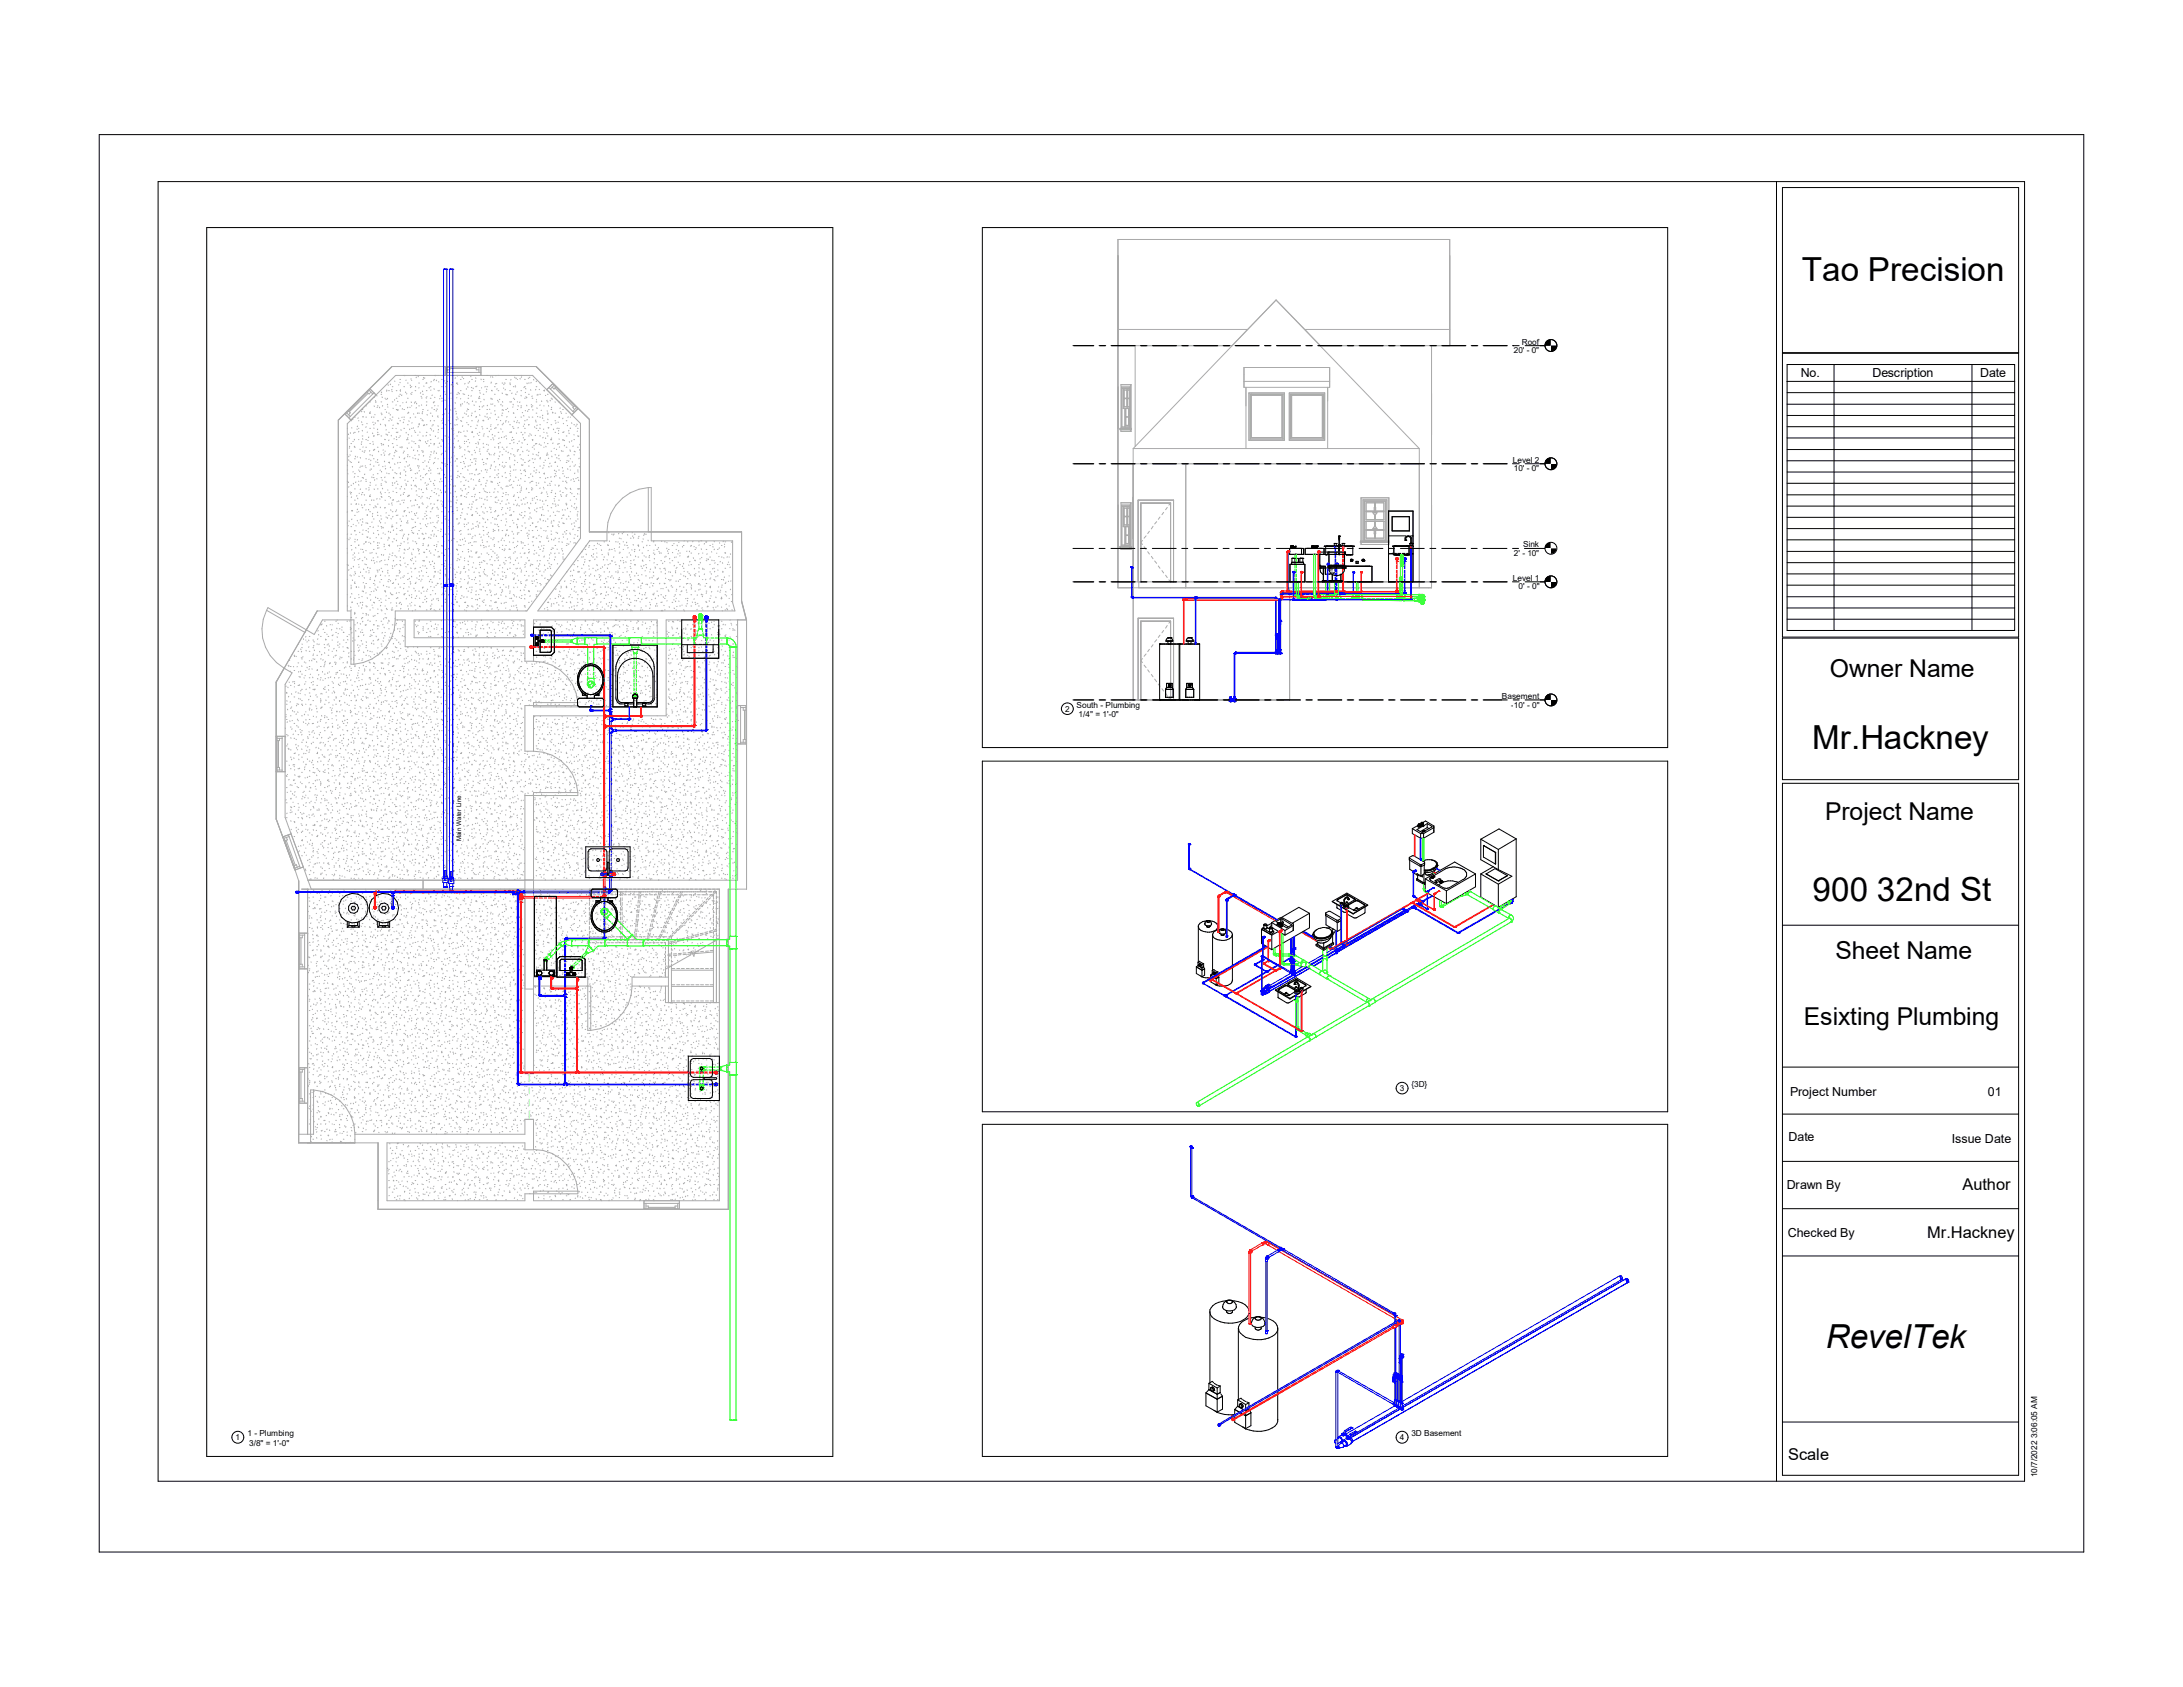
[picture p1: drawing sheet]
<svg xmlns="http://www.w3.org/2000/svg" width="279mm" height="216mm" viewBox="0 0 279 216" stroke-linecap="round" stroke-linejoin="round" font-family="sans-serif">
<defs><g id="words">
<g font-size="4.2">
<text x="230.6" y="35.9">Tao Precision</text>
<text x="231.9" y="95.9">Mr.Hackney</text>
<text x="232" y="115.4">900 32nd St</text>
<text x="233.7" y="172.5">RevelTek</text>
</g>
<g font-size="3.2">
<text x="234.2" y="86.6">Owner Name</text>
<text x="233.6" y="104.9">Project Name</text>
<text x="234.9" y="122.8">Sheet Name</text>
<text x="230.9" y="131.2">Esixting Plumbing</text>
</g>
<g font-size="2.1">
<text x="251.2" y="152.4">Author</text>
<text x="246.7" y="158.5">Mr.Hackney</text>
<text x="228.9" y="186.9">Scale</text>
</g>
<g font-size="1.6">
<text x="230.5" y="48.3">No.</text>
<text x="239.7" y="48.3">Description</text>
<text x="253.4" y="48.3">Date</text>
<text x="229.1" y="140.3">Project Number</text>
<text x="254.4" y="140.3">01</text>
<text x="228.9" y="146.1">Date</text>
<text x="249.8" y="146.3">Issue Date</text>
<text x="228.7" y="152.2">Drawn By</text>
<text x="228.8" y="158.3">Checked By</text>
</g>
<g font-size="1.1">
<text x="193.8" y="45.2">20' - 0&quot;</text>
<text x="194.8" y="44.1">Roof</text>
<text x="193.6" y="59.2">Level 2</text>
<text x="193.8" y="60.3">10' - 0&quot;</text>
<text x="193.8" y="71.2">2' - 10&quot;</text>
<text x="194.9" y="70.1">Sink</text>
<text x="193.6" y="74.3">Level 1</text>
<text x="194.4" y="75.4">0' - 0&quot;</text>
<text x="192.2" y="89.5">Basement</text>
<text x="136.3" y="91.1">2</text>
<text x="137.8" y="90.6">South - Plumbing</text>
<text x="138.1" y="91.8">1/4&quot; = 1'-0&quot;</text>
<text x="193.4" y="90.6">-10' - 0&quot;</text>
<text x="179.2" y="139.6">3</text>
<text x="180.6" y="139.1">{3D}</text>
<text x="30.1" y="184.3">1</text>
<text x="31.7" y="183.8">1 - Plumbing</text>
<text x="31.9" y="185">3/8&quot; = 1'-0&quot;</text>
<text x="179.2" y="184.3">4</text>
<text x="180.6" y="183.8">3D Basement</text>
<text x="260.7" y="189.1" transform="rotate(-90 260.7 189.1)">10/7/2022 3:06:05 AM</text>
</g>
<text font-size=".8" x="59" y="107.7" transform="rotate(-90 59 107.7)">Main Water Line</text>
</g></defs>
<g fill="none" stroke="#aaa" stroke-width=".13">
<path d="M163.3 38.4l-3.6 3.8h-16.6M163.3 38.4l18.4 19M163.3 38.4l3.7 3.8M163.3 38.4l-18.3 19M44.1 53l.8 .8zM44.4 52.8l.4 .5M44.4 54.8h.1M44.4 56.3h.1M44.4 58.2h.1M44.4 59.5l.1 .1M44.6 58.8l.1 .1M44.6 52.6l.2 .2-.2 .3"/>
<path d="M44.6 55.5v.1M44.6 52.6l-.4 .4M44.7 56v.1M44.7 58.4l-.1 .1M44.7 57.1v.1M44.7 57.3v.1M44.8 58.2v.1M44.8 55.4l.1 .1M44.8 59.1h.1M44.9 53.8h.1M44.9 56.8h.1M44.9 57.7h.1"/>
<path d="M44.9 59.2h.1M45 54.7v.1M45.1 59.7v.1M45.2 53.6l-.1 .1M45.2 56.5h.1M45.3 55.4v.1M45.3 56.2l.1 .1M45.4 53.4h.1M45.4 55.3h.1M45.4 57.2h.1M45.4 58.7h.1M45.4 57.1l-.1 .1"/>
<path d="M45.5 58.4v.1M45.7 54.9h.1M45.8 58.5h-.1M45.8 54.5l-.1 .1M45.8 53.5v.1M45.9 53.8h.1M45.9 54.8h.1M45.9 56.3h.1M45.9 59.1v.1M45.9 55.2v.1M46.1 57.5h.1M46.1 58.5v.1"/>
<path d="M46.1 59.8h.1M46.2 59.6v.1M46.2 56.8l.1 .1M46.3 54v.1M46.3 56.5v.1M46.3 52.6v.1M46.4 52.4h.1M46.4 54.4h.1M46.4 55.8h.1M46.4 57.7h.1M46.4 59.6h.1M46.4 55.1v.1"/>
<path d="M46.4 56.1v.1M46.5 53.3v.1M46.5 57.2h-.1M46.6 52.7h.1M46.7 57.8l-.1 .1M46.7 57.7h.1M46.8 59.6h-.1M46.8 51.9h.1M46.8 53.4h.1M46.8 56.3h.1M46.8 57.2h.1M46.8 58.7h.1"/>
<path d="M46.8 59.8l.1 .1M46.9 54.6l-.1 .1M46.9 54.2h.1M47 50.2l-2.4 2.4M47 50.2l.2 .2 .3-.2M47 55.3h.1M47.1 56.3v.1M47.1 50.3l-2.4 2.4M47.2 55.9v.1M47.2 58.8h.1M47.2 50l.5 .4M47.3 52.8v.1"/>
<path d="M47.3 51.4h.1M47.3 52.9h.1M47.3 54.8h.1M47.3 56.8h.1M47.3 58.2h.1M47.3 57.7h.1M47.4 59.4v.1M47.4 52.7h.1M47.4 49.8l-.4 .4M47.5 58.9v.1M47.5 60v.1M47.6 53.3l-.1 .1"/>
<path d="M47.6 58.3h.1M47.7 55.4v.1M47.7 56.5l.1 .1M47.8 54l-.1 .1M47.8 53.4h.1M47.8 54.4h.1M47.8 55.8h.1M47.8 58.7h.1M47.8 59.6h.1M47.8 57.6v.1M47.8 56.8v.1M47.8 54.8h.1"/>
<path d="M47.9 51.9v.1M47.9 55.8h-.1M47.9 50.2l-3.2 3.3M48 53v.1M48 57.5l-.1 .1M48 50.8h-.1M48 54.1v.1M48 51.3l.1 .1M48.1 59.1h.1M48.1 51.4v.1M48.2 50.6l.1 .1M48.3 51.9h.1"/>
<path d="M48.3 53.8h.1M48.3 55.3h.1M48.3 57.2h.1M48.3 59.2h.1M48.3 55.6v.1M48.3 52.1v.1M48.3 58.8v.1M48.3 54.9v.1M48.4 57.7l.1 .1M48.4 53.8v.1M48.5 59.5v.1M48.5 55.6h.1"/>
<path d="M48.6 52.1v.1M48.7 54.3v.1M48.8 50.5h.1M48.8 51.4h.1M48.8 52.9h.1M48.8 55.8h.1M48.8 56.8h.1M48.8 58.2h.1M48.9 50.2h-.1M48.9 50.8v.1M48.9 56.9v.1M48.9 53v.1"/>
<path d="M49 59.7h.1M49 51.9l-.1 .1M49.1 56.9h.1M49.1 57.6h-.1M49.1 53.6l-.1 .1M49.1 58h.1M49.2 59v.1M49.2 56.2l.1 .1M49.2 58.2v.1M49.3 51h.1M49.3 52.4h.1M49.3 54.4h.1"/>
<path d="M49.3 57.7h.1M49.3 59.6h.1M49.3 53.4v.1M49.3 54.4l.1 .1M49.4 59.9l-.1 .1M49.4 55.5v.1M49.4 52.7l.1 .1M49.4 55h.1M49.4 51.1h.1M49.5 50v.1M49.5 49.9v.1M49.6 51v.1"/>
<path d="M49.6 52.1h.1M49.6 55.6v.1M49.6 51.7v.1M49.7 49.2v.1M49.7 57v.1M49.7 50h.1M49.7 52.9h.1M49.7 53.8h.1M49.7 55.3h.1M49.7 58.2h.1M49.7 59.2l.2 .1M49.8 56.3l-.1 .1"/>
<path d="M49.8 59.1v.1M49.9 53.6h.1M49.9 58v.1M50 53v.1M50 59.8v.1M50 49.1v.1M50.1 55.7v.1M50.2 46.9l-6.9 6.9v24.4h-2.7M50.2 46.9l-2.9 2.8 .8 .8M50.2 50.1h.1M50.2 53.7l-.1 .1M50.2 49.8l-.1 .1"/>
<path d="M50.2 46.9h18.4M50.2 49.5h.1M50.2 51.4h.1M50.2 53.4h.1M50.2 54.8h.1M50.2 56.8h.1M50.2 58.7h.1M50.3 52.2v.1M50.3 54.4h.1M50.4 57.2l-.1 .1M50.4 58.3l.1 .1M50.5 56.1l-.1 .1"/>
<path d="M50.5 59.4h.1M50.5 48.8h.1M50.5 51.1v.1M50.5 57.9v.1M50.6 57.6v.1M50.7 54.8v.1M50.7 50h.1M50.7 51h.1M50.7 52.4h.1M50.7 55.3h.1M50.7 56.3h.1M50.7 57.7h.1"/>
<path d="M50.7 55.9l.1 .1M50.7 51.8v.1M50.8 57h.1M50.8 54.1l.1 .1M50.9 51.4h.1M50.9 52.5h-.1M50.9 52.4l.1 .1M50.9 59.2v.1M50.9 55.3v.1M51 54.2v.1M51 53.5l.1 .1M51.1 50.7v.1"/>
<path d="M51.1 49.2l-.1 .1M51.1 58.5h.1M51.1 59.9h.1M51.1 56h.1M51.2 48.6h.1M51.2 50.5h.1M51.2 51.9h.1M51.2 53.8h.1M51.2 55.8h.1M51.2 57.2h.1M51.2 59.2h.1M51.2 48.9v.1"/>
<path d="M51.2 50l.1 .1M51.3 49.9l-.1 .1M51.3 55l.1 .1M51.4 57.1l.1 .1M51.4 57.3h.1M51.4 50.5v.1M51.5 53.4h-.1M51.5 52.3v.1M51.6 51.5v.1M51.6 57.9v.1M51.6 54v.1M51.7 49.5h.1"/>
<path d="M51.7 52.4h.1M51.7 53.4h.1M51.7 54.8h.1M51.7 57.7h.1M51.7 58.7h.1M51.7 53.7h.1M51.8 48v.1M51.8 59.7l.1 .1M51.8 58.6v.1M51.9 50.2h.1M52 59.1h.1M52 55.3v.1"/>
<path d="M52 48.6l-.1 .1M52 56.3h.1M52 51.4v.1M52.1 50.4h-.1M52.1 57.3l.1 .1M52.2 49h.1M52.2 51h.1M52.2 52.9h.1M52.2 54.4h.1M52.2 56.3h.1M52.2 58.2h.1M52.2 59.6h.1"/>
<path d="M52.2 58.4v.1M52.2 56v.1M52.2 52.1v.1M52.2 55.6l.1 .1M52.3 52.7v.1M52.3 53.8l.1 .1M52.4 56.7h-.1M52.4 54.9l.1 .1M52.4 59.5v.1M52.5 52.1v.1M52.5 58.4v.1M52.5 59.9v.1"/>
<path d="M52.5 49.3v.1M52.5 53.4v.1M52.6 50.4h.1M52.6 49.5l-.1 .1M52.6 51.4l.1 .1M52.6 48.5h.1M52.7 49.5h.1M52.7 50.5h.1M52.7 51.9h.1M52.7 54.8h.1M52.7 55.8h.1M52.7 57.2h.1"/>
<path d="M52.7 48.6v.1M52.7 56.4v.1M52.7 54.1h.1M52.7 50.2h.1M52.8 58.6h.1M52.9 53h.1M52.9 54.7v.1M53 57.6l-.1 .1M53 56.5v.1M53 55.1l.1 .1M53.1 51.5l-.1 .1M53.1 50h.1"/>
<path d="M53.1 51.4h.1M53.1 53.4h.1M53.1 55.3h.1M53.1 56.8h.1M53.1 58.7h.1M53.1 58.3h.1M53.2 49.4v.1M53.3 51.6v.1M53.3 52.2h.1M53.3 48.3h.1M53.4 57.7h.1M53.5 59.6h.1"/>
<path d="M53.5 52.8l-.1 .1M53.5 58.8h.1M53.5 48.1l.1 .1M53.5 55.7h.1M53.6 59.9h.1M53.6 54.6l-.1 .1M53.6 49h.1M53.6 51.9h.1M53.6 52.9h.1M53.6 54.4h.1M53.6 57.2h.1M53.6 58.2h.1"/>
<path d="M53.6 59.6h.1M53.6 57v.1M53.6 54.2l.1 .1M53.6 49.6v.1M53.7 56.3l-.1 .1M53.7 55.3h.1M53.8 56.3v.1M53.8 53.6h.1M53.8 50.2v.1M53.9 50.7v.1M53.9 51.8l.1 .1M54 52.9l.1 .1"/>
<path d="M54 57.7h.1M54 50.9v.1M54.1 50v.1M54.1 53.7l-.1 .1M54.1 48.6h.1M54.1 50.5h.1M54.1 52.4h.1M54.1 53.8h.1M54.1 55.8h.1M54.1 57.7h.1M54.1 59.2h.1M54.1 57.9h.1"/>
<path d="M54.1 52.7h.1M54.2 48.3v.1M54.2 49.4h.1M54.2 58.3v.1M54.2 54.4v.1M54.3 54.4h.1M54.4 48.3v.1M54.4 59h.1M54.4 56.5l.1 .1M54.5 50.9l.1 .1M54.6 49h.1M54.6 50h.1"/>
<path d="M54.6 51.4h.1M54.6 54.4h.1M54.6 55.3h.1M54.6 56.8h.1M54.6 59.6h.1M54.6 55.7l-.1 .1M54.6 49l-.1 .1M54.6 51.8v.1M54.7 53v.1M54.7 50.8h-.1M54.8 56.4l-.1 .1M54.8 52.5h-.1"/>
<path d="M54.8 59.1l.1 .1M54.9 49.6v.1M54.9 57v.1M55 58.5h.1M55 59.9h-.1M55 55.6l.1 .1M55 58.8h.1M55.1 49.5h.1M55.1 51h.1M55.1 52.9h.1M55.1 54.8h.1M55.1 56.3h.1"/>
<path d="M55.1 58.2h.1M55.1 56.7l.1 .1M55.1 53.8v.1M55.2 57.8v.1M55.2 49.9l-.1 .1M55.2 55h.1M55.2 48.8v.1M55.3 52.2h.1M55.3 53.2l.1 .1M55.3 50.5v.1M55.3 54.5h.1M55.4 54.3l.1 .1"/>
<path d="M55.5 51.5v.1M55.5 59.3v.1M55.5 48.7h.1M55.5 55.1v.1M55.5 48.6h.1M55.5 51.4h.1M55.5 52.4h.1M55.5 53.8h.1M55.5 56.8h.1M55.5 57.7h.1M55.5 59.2h.1M55.5 49.7l.1 .1"/>
<path d="M55.5 58h.1M55.6 56.9h-.1M55.6 50.8l.1 .1M55.7 48h.1M55.7 48v.1M55.7 51.9h-.1M55.7 55.8l.1 .1M55.7 58.6v.1M55.8 58h.1M55.8 52.5v.1M55.9 48.6l-.1 .1M55.9 52.3l.1 .1"/>
<path d="M56 50h.1M56 51.9h.1M56 53.4h.1M56 55.3h.1M56 57.2h.1M56 58.7h.1M56 54.5l.1 .1M56 59.9v.1M56 53.2v.1M56.1 56l-.1 .1M56.1 48.9h.1M56.1 54.9v.1"/>
<path d="M56.2 50h.1M56.3 51v.1M56.3 56.7l-.1 .1M56.4 59.9h.1M56.4 50.6l-.1 .1M56.4 57.1h.1M56.5 58.2h.1M56.5 48.6h.1M56.5 49.5h.1M56.5 51h.1M56.5 53.8h.1M56.5 54.8h.1"/>
<path d="M56.5 56.3h.1M56.5 59.2h.1M56.6 59.2v.1M56.6 56.4v.1M56.6 58v.1M56.6 51.3v.1M56.6 53.6h.1M56.6 54.1v.1M56.7 53l-.1 .1M56.7 54.7h.1M56.8 55.8h.1M56.8 48l-.1 .1"/>
<path d="M56.8 52.9l.1 .1M56.8 58.7v.1M56.8 54.8h.1M56.9 50.1v.1M56.9 51.2l.1 .1M56.9 48.7v.1M57 49h.1M57 50.5h.1M57 52.4h.1M57 54.4h.1M57 55.8h.1M57 57.7h.1"/>
<path d="M57 59.6h.1M57 59.4h-.1M57 46.9v1.1M57 47.7h4.6M57 47h4.6M57 52.3h.1M57.1 49.4v.1M57.1 57.2v.1M57.1 56.1v.1M57.1 49.4h.1M57.2 52.2l-.1 .1M57.2 59.4l.1 .1"/>
<path d="M57.2 48.8l.1 .1M57.2 51.1v.1M57.2 47v.7M57.3 53.8h.1M57.3 56.8h.1M57.4 52.9h-.1M57.4 55.9l.1 .1M57.5 51h.1M57.5 51.9h.1M57.5 53.4h.1M57.5 56.3h.1M57.5 57.2h.1"/>
<path d="M57.5 58.7h.1M57.5 50.3h.1M57.5 57.4v.1M57.6 47v.3h-.4M57.6 47.2h3.4M57.6 59.1v.1M57.7 52.5h.1M57.7 54.2h.1M57.7 50.3h.1M57.8 49.2l-.1 .1M57.8 58.5l.1 .1M57.9 59.6h.1"/>
<path d="M57.9 54.8l-.1 .1M57.9 48.9v.1M57.9 50.9v.1M58 49.5h.1M58 51.4h.1M58 52.9h.1M58 54.8h.1M58 56.8h.1M58 58.2h.1M58 57.8v.1M58 55l.1 .1M58.1 55.5l-.1 .1"/>
<path d="M58.1 56.1v.1M58.1 58.3v.1M58.2 57.2h.1M58.2 57.2l-.1 .1M58.2 54.4h.1M58.3 51.5v.1M58.3 52.2l-.1 .1M58.3 59v.1M58.3 48.3v.1M58.3 52.6l.1 .1M58.4 53.7v.1M58.4 52.9v.1"/>
<path d="M58.5 50.5h.1M58.5 53.4h.1M58.5 54.4h.1M58.5 55.8h.1M58.5 58.7h.1M58.5 59.6h.1M58.5 58.7v.1M58.5 50.9h.1M58.5 48v.1M58.5 49l-.1 .1M58.5 49.1l.1 .1M58.6 50.2l.1 .1"/>
<path d="M58.6 53.6h.1M58.7 56.4l-.1 .1M58.7 55.2h.1M58.7 55.3v.1M58.8 50.3v.1M58.8 57.4h.1M58.8 57.1h.1M58.9 48.6h.1M58.9 50h.1M58.9 51.9h.1M58.9 53.8h.1M58.9 55.3h.1"/>
<path d="M58.9 57.2h.1M58.9 59.2h.1M58.9 51.7l.1 .1M59 51l-.1 .1M59.1 53.9h.1M59.1 48.2l.1 .1M59.2 59.9v.1M59.2 58.4l-.1 .1M59.2 51.6l-.1 .1M59.2 54.5v.1M59.3 50.4v.1M59.3 53.4l-.1 .1"/>
<path d="M59.4 59.1h-.1M59.4 48.4l-.1 .1M59.4 59.3v.1M59.4 55.2h.1M59.4 50.5h.1M59.4 51.4h.1M59.4 52.9h.1M59.4 55.8h.1M59.4 56.8h.1M59.4 58.2h.1M59.4 56.5h.1M59.5 57.5v.1"/>
<path d="M59.5 49.1h.1M59.6 58.6v.1M59.6 59.7l-.1 .1M59.6 55.8v.1M59.6 53h.1M59.7 49.7v.1M59.7 54.1h.1M59.7 56.5h.1M59.8 55.1v.1M59.8 52.6h-.1M59.8 52.3l.1 .1M59.8 51.5v.1"/>
<path d="M59.9 49.5v.1M59.9 49h.1M59.9 51h.1M59.9 52.4h.1M59.9 54.4h.1M59.9 56.3h.1M59.9 57.7h.1M59.9 59.6h.1M59.9 57.1v.1M59.9 50.6h.1M59.9 53.2v.1M60 51.6v.1"/>
<path d="M60.1 48.8v.1M60.1 56.6v.1M60.1 57.8v.1M60.2 58.8h.1M60.2 59.5v.1M60.2 48.2h.1M60.3 54.6h-.1M60.3 53.1l.1 .1M60.3 50.6v.1M60.4 48.6h.1M60.4 50h.1M60.4 52.9h.1"/>
<path d="M60.4 53.8h.1M60.4 55.3h.1M60.4 58.2h.1M60.4 59.2h.1M60.4 49.6h-.1M60.5 55.3v.1M60.5 55.2l-.1 .1M60.5 51.3v.1M60.5 49.7h.1M60.7 51.8v.1M60.7 55.9h-.1M60.7 58.7v.1"/>
<path d="M60.7 57.6v.1M60.8 57.9v.1M60.8 52.6v.1M60.9 49.5h.1M60.9 51.4h.1M60.9 53.4h.1M60.9 54.8h.1M60.9 56.8h.1M60.9 58.7h.1M60.9 59v.1M60.9 48.3v.1M60.9 59.4h-.1"/>
<path d="M60.9 48.7l-.1 .1M61 47v.3h.3M61 57.2v.1M61 53.3h.1M61 54.4l.1 .1M61 49.4h.1M61.1 55.5h.1M61.2 56.6h.1M61.2 53.9v.1M61.2 53.8h.1M61.3 50.9v.1M61.3 56.8l-.1 .1"/>
<path d="M61.3 55.7v.1M61.3 47v.7M61.3 50h.1M61.3 51h.1M61.3 52.4h.1M61.3 55.3h.1M61.3 56.3h.1M61.3 57.7h.1M61.3 52l.1 .1M61.4 53.1v.1M61.4 50.7l-.1 .1M61.4 50.2l.1 .1"/>
<path d="M61.4 57.4v.1M61.5 58.1h.1M61.6 48.5v.1M61.6 51.4h-.1M61.6 46.9v1.1M61.6 49.6v.1M61.7 54.6v.1M61.7 52v.1M61.8 58.8h-.1M61.8 54.9h.1M61.8 48.6h.1M61.8 50.5h.1"/>
<path d="M61.8 51.9h.1M61.8 53.8h.1M61.8 55.8h.1M61.8 57.2h.1M61.8 59.2h.1M61.8 56.7v.1M61.9 51.1l.1 .1M61.9 59.4v.1M61.9 48.8v.1M62 55.5l-.1 .1M62.1 53.3h.1M62.1 49.4v.1"/>
<path d="M62.2 59.3v.1M62.3 49.8v.1M62.3 50.1l-.1 .1M62.3 49.5h.1M62.3 52.4h.1M62.3 53.4h.1M62.3 54.8h.1M62.3 57.7h.1M62.3 56.9h.1M62.4 58.7h-.1M62.4 52.9l-.1 .1M62.4 51.9h.1"/>
<path d="M62.4 55.8l.1 .1M62.5 56.9v.1M62.5 57.5l-.1 .1M62.5 53.6v.1M62.6 58v.1M62.6 55.2h.1M62.7 58.2h.1M62.7 52.4h.1M62.7 53.4v.1M62.8 54.5v.1M62.8 59.9l-.1 .1M62.8 49h.1"/>
<path d="M62.8 51h.1M62.8 52.9h.1M62.8 54.4h.1M62.8 56.3h.1M62.8 58.2h.1M62.8 59.6h.1M62.8 51.7l.1 .1M62.8 48.2v.1M62.9 51v.1M62.9 59.5v.1M62.9 48.9h.1M62.9 54.9l-.1 .1"/>
<path d="M62.9 50h.1M63 51.1h.1M63 48.2l.1 .1M63 55.6v.1M63.1 56v.1M63.1 51.7h-.1M63.2 58.2v.1M63.2 56.3h.1M63.3 49.5h.1M63.3 50.5h.1M63.3 51.9h.1M63.3 54.8h.1"/>
<path d="M63.3 55.8h.1M63.3 57.2h.1M63.3 59.1h-.1M63.3 52.5v.1M63.3 58h.1M63.4 49.1h.1M63.4 53v.1M63.5 54.7v.1M63.5 59.7l-.1 .1M63.5 48v.1M63.5 49.1h.1M63.6 53.7h-.1"/>
<path d="M63.6 49.7v.1M63.7 51.2v.1M63.8 50h.1M63.8 51.4h.1M63.8 53.4h.1M63.8 55.3h.1M63.8 56.8h.1M63.8 58.7h.1M63.8 54.3l-.1 .1M63.8 57.3v.1M63.8 57.1v.1M63.9 58.3v.1"/>
<path d="M63.9 56l-.1 .1M63.9 59.4l.1 .1M64 51.1h-.1M64 56.6v.1M64 57.8v.1M64.1 53.8h.1M64.1 54.9h.1M64.1 51.7v.1M64.2 56h.1M64.2 53.1l.1 .1M64.3 49h.1M64.3 51.9h.1"/>
<path d="M64.3 52.9h.1M64.3 54.4h.1M64.3 57.2h.1M64.3 58.2h.1M64.3 59.6h.1M64.3 50.3v.1M64.3 51.4v.1M64.3 52.4v.1M64.3 55.2v.1M64.3 59.1v.1M64.4 52.5h.1M64.4 49.7h.1"/>
<path d="M64.4 54.1v.1M64.5 57.4v.1M64.5 59.8v.1M64.5 49.1v.1M64.6 55.9l-.1 .1M64.6 59.6v.1M64.6 49v.1M64.7 54h.1M64.7 49.8l-.1 .1M64.7 48.6h.1M64.7 50.5h.1M64.7 52.4h.1"/>
<path d="M64.7 53.8h.1M64.7 55.8h.1M64.7 57.7h.1M64.7 59.2h.1M64.8 56.1l.1 .1M64.9 50.5h-.1M64.9 53.3v.1M64.9 57.2v.1M64.9 50.5h.1M65 52.2l-.1 .1M65.1 52.7h.1M65.1 57.9l-.1 .1"/>
<path d="M65.1 54h.1M65.2 58.7v.1M65.2 49h.1M65.2 50h.1M65.2 51.4h.1M65.2 54.4h.1M65.2 55.3h.1M65.2 56.8h.1M65.2 59.6h.1M65.2 58.5v.1M65.3 59.8v.1M65.3 49.1v.1"/>
<path d="M65.4 58v.1M65.4 55.2v.2M65.4 48.6h.1M65.4 51.4v.1M65.5 56.3v.1M65.5 57.4h.1M65.5 50.3v.1M65.6 54.6l.1 .1M65.6 56h.1M65.7 51.7v.1M65.7 52.1h-.1M65.7 49.5h.1"/>
<path d="M65.7 51h.1M65.7 52.9h.1M65.7 54.8h.1M65.7 56.3h.1M65.7 58.2h.1M65.7 52.8v.1M65.8 53.9v.1M65.8 56.6l-.1 .1M65.8 51.1h.1M65.8 59.4v.1M65.9 58.9v.1M65.9 48.3h.1"/>
<path d="M65.9 58.3v.1M66 49.4h.1M66 50.4v.1M66 53.4h.1M66 49.5h.1M66.1 55.4v.1M66.1 48.4l-.1 .1M66.2 54l-.1 .1M66.2 48.6h.1M66.2 51.4h.1M66.2 52.4h.1M66.2 53.8h.1"/>
<path d="M66.2 56.8h.1M66.2 57.7h.1M66.2 59.2h.1M66.2 57.6h.1M66.2 50.1v.1M66.3 51.9v.1M66.3 54.7v.1M66.4 57.5l-.1 .1M66.4 54.1h.1M66.5 56.4l-.1 .1M66.5 48.4l.1 .1M66.5 51.4v.1"/>
<path d="M66.6 58.2l-.1 .1M66.7 50h.1M66.7 51.9h.1M66.7 53.4h.1M66.7 55.3h.1M66.7 57.2h.1M66.7 58.7h.1M66.7 50.6v.1M66.7 52.1v.1M66.8 59.5v.1M66.8 48.2l-.1 .1M66.8 56.6v.1"/>
<path d="M66.9 57.7v.1M66.9 52.8h-.1M66.9 58.8l.1 .1M66.9 59.5v.1M66.9 55.6v.1M67 56h.1M67 53.2l.1 .1M67 54.5v.1M67.1 54.3h.1M67.1 49.5v.1M67.1 48.6h.1M67.1 49.5h.1"/>
<path d="M67.1 51h.1M67.1 53.8h.1M67.1 54.8h.1M67.1 59.2h.1M67.2 55.3v.1M67.2 56.3h-.1M67.2 52.5l.1 .1M67.3 49.7v.1M67.3 50.2h-.1M67.3 50.8h.1M67.4 51.9h.1M67.4 49l.1 .1"/>
<path d="M67.4 50.8v.1M67.5 56.9h.1M67.5 57.6l-.1 .1M67.5 53.7l-.1 .1M67.6 52.6l-.1 .1M67.6 59v.1M67.6 48.4h.1M67.6 49h.1M67.6 50.5h.1M67.6 52.4h.1M67.6 54.4h.1M67.6 55.8h.1"/>
<path d="M67.6 57.7h.1M67.6 59.6h.1M67.6 58.3h.1M67.7 53.3v.1M67.7 54.4h-.1M67.8 55.5l.1 .1M67.8 58.9v.1M67.8 48.3h.1M67.9 49.9v.1M68 48.9l-.1 .1M68 52l.1 .1M68 55.7h.1"/>
<path d="M68 51.8h.1M68.1 51h.1M68.1 51.9h.1M68.1 53.4h.1M68.1 56.3h.1M68.1 57.2h.1M68.1 58.7h.1M68.1 50.7v.1M68.2 48l5 5.1 .8-.8M68.2 48h-17.6l-6.2 6.2v24h.5v6.8h.4M68.2 58.1v.1M68.2 56.3v.1"/>
<path d="M68.2 52.4v.1M68.2 59.2h.1M68.3 48.6h.1M68.4 57.4v.1M68.4 57l-.1 .1M68.4 54.6l.1 .1M68.4 59.8v.1M68.5 55.7v.1M68.5 58.7v.1M68.5 56.8l.1 .1M68.6 53.9v.1M68.6 49.8l-.1 .1"/>
<path d="M68.6 53.8h-.1M68.6 49.5h.1M68.6 51.4h.1M68.6 52.9h.1M68.6 54.8h.1M68.6 56.8h.1M68.6 58.2h.1M68.6 46.9l5.4 5.4M68.6 46.9l6.8 6.8M68.7 51.1v.1M68.7 48.8l-.1 .1M68.7 52.2v.1"/>
<path d="M68.7 54.4v.1M68.7 50.5v.1M68.8 53.3h.1M68.8 50.5h.1M68.9 58.3h.1M68.9 55.1h.1M69 57.9l-.1 .1M69 49.8v.1M69 56.8v.1M69.1 49h.1M69.1 50.5h.1M69.1 53.4h.1"/>
<path d="M69.1 54.4h.1M69.1 55.8h.1M69.1 58.7h.1M69.1 59.6h.1M69.1 54.8v.1M69.1 51.8v.1M69.2 58.5l-.1 .1M69.2 56.9l.1 .1M69.3 51.3v.1M69.3 52.5h.1M69.4 53.5l.1 .1M69.5 53.1l-.1 .1"/>
<path d="M69.5 59.9h.1M69.5 56h.1M69.6 50h.1M69.6 51.9h.1M69.6 53.8h.1M69.6 55.3h.1M69.6 57.2h.1M69.6 59.2h.1M69.6 59.5v.1M69.6 54.9h.1M69.7 56.6v.1M69.7 49.9l-.1 .1"/>
<path d="M69.8 58.9h.1M69.8 56v.1M69.8 57.1l.1 .1M69.8 50.6h.1M69.9 58.2l.1 .1M70 55.4v.1M70 52.6h.1M70 51.2v.1M70.1 50.5h.1M70.1 51.4h.1M70.1 52.9h.1M70.1 55.8h.1"/>
<path d="M70.1 56.8h.1M70.1 58.2h.1M70.1 58h-.1M70.1 54.1h-.1M70.1 53.6v.1M70.1 54.7l.1 .1M70.1 53h.1M70.2 51.9v.1M70.2 59.7l.1 .1M70.2 58.6v.1M70.2 54.7v.1M70.3 49.6l3 3.1"/>
<path d="M70.4 51.2v.1M70.4 59.3v.1M70.5 56.2v.1M70.5 51h.1M70.5 52.4h.1M70.5 54.4h.1M70.5 56.3h.1M70.5 57.7h.1M70.5 59.6h.1M70.6 58.4l.1 .1M70.6 52.1v.1M70.6 56v.1"/>
<path d="M70.7 49.5l.2 .3 .2-.3M70.7 52.7v.1M70.7 51.1h.1M70.7 49.1l2.8 2.8M70.8 56.7l-.1 .1M70.8 52.8l-.1 .1M70.8 49.1l-.8 .8M70.8 54.9l.1 .1M70.9 49.3l-.5 .5M71 57.4h-.1M71 52.9h.1M71 53.8h.1"/>
<path d="M71 55.3h.1M71 58.2h.1M71 51.4l.1 .1M71 49.7l2.4 2.4M71.1 59.1l-.1 .1h.1M71.2 54.1l-.1 .1M71.2 57.5h.1M71.2 58.5l.1 .1M71.3 59.6l.1 .1M71.3 54.8v.1M71.4 56.8v.1M71.4 54l.1 .1"/>
<path d="M71.5 51.4h.1M71.5 53.4h.1M71.5 54.8h.1M71.5 56.8h.1M71.5 58.7h.1M71.5 55.1v.1M71.5 55.5h.1M71.5 56.2h.1M71.5 58.3h.1M71.6 53.3v.1M71.6 57.2h.1M71.7 58.9v.1"/>
<path d="M71.7 52.2v.1M71.8 52.7h.1M71.8 57.7h.1M71.9 52.9h-.1M72 59.8v.1M72 52.4h.1M72 55.3h.1M72 56.3h.1M72 57.7h.1M72.1 53.5l-.1 .1M72.1 54.2h.1M72.1 56.3v.1"/>
<path d="M72.2 55.2l-.1 .1M72.2 56.3l.1 .1M72.3 57l-.1 .1M72.4 52.9h.1M72.5 53.8h.1M72.5 55.8h.1M72.5 57.2h.1M72.5 59.2h.1M72.6 58.9v.1M72.6 60l.1 .1M72.6 58.3v.1M72.6 54.4v.1"/>
<path d="M72.7 53.3v.1M72.8 58.3h.1M72.8 55.4l.1 .1M72.8 59v.1M72.8 55.1v.1M72.9 56.5v.1M72.9 57.6l.1 .1M73 53.4h.1M73 54.8h.1M73 57.7h.1M73 58.7h.1M73 59.6l-.1 .1"/>
<path d="M73.1 53l1.2 1.2v14.7l-6.9 9.3h-16.8v1.1M73.2 54.1v.1M73.2 56.4v.1M73.2 59.1h.1M73.3 52.7l.2 .1M73.4 57.1h-.1M73.4 54.4h.1M73.4 56.3h.1M73.4 58.2h.1M73.4 59.6h.1M73.4 55.6l.1 .1M73.5 57.7v.1"/>
<path d="M73.5 51.9l.5 .4M73.5 51.9l-.2 .3 .2 .2M73.6 57.8h.1M73.7 59.5h-.1M73.7 54.5v.1M73.8 52.2l-.5 .5M73.8 54.3l.1 .1M73.9 54.8h.1M73.9 55.8h.1M73.9 57.2h.1M73.9 55.2h.1M74 52.3l1.4 1.4"/>
<path d="M74.1 55.8l-.1 .1M74.1 59.7l.1 .1M74.1 58.6v.1M74.2 56.9h.1M74.2 57.5v.1M74.3 58h.1M74.3 59.3v.1M75.4 53.7v14.4h19.5v8.9l.6 2.3M143.1 44.2h14.6M143.5 54.8v-5.6h1.3v5.6M143.6 54.8v-5.3h1v5.5M143.6 49.7h.9v5h-.9z"/>
<path d="M143.8 49.7v2.6h.7M143.8 51h.7M143.9 49.9v1.1M143.9 51v1.1M144 52.3v2.4M144.1 53.4h.4M144.1 52.3v2.1h.4M144.1 53.3h.4M144.1 52.3v1M144.1 53.4v1M144.2 49.9h.1M144.2 52.1h.1"/>
<path d="M144.2 49.9v1.1M144.2 51v1.1M144.3 49.9v1.1M144.3 51v1.1M144.4 52.3h.1M144.4 54.4h.1M144.4 52.3v1M144.4 53.4v1M144.5 52.3v1M144.5 53.4v1M144.5 49.9h-.7v2.2h.7M144.7 55h-1.4v-.2h1.5v.1h-.1v.3"/>
<path d="M144.7 49.2v5.6M144.8 54.9v.3h-1.3v-.2M145 57.4v32.2h20.1v-14.4M145 59.4h36.7M145 57.4h36.7M145.3 44.2v12.9M151.8 59.4v15.8M159.2 47h11v2.6h-11zM159.2 48.8h11M159.5 49.6v7.8M159.9 50.3h4.5v6h-4.5zM160 50.5h4.2v5.7h-4.2z"/>
<path d="M160.1 50.6h4v5.4h-4zM165 50.3h4.5v6h-4.5zM165.2 50.5h4.2v5.7h-4.2zM165.3 50.6h3.9v5.4h-3.9zM167 42.2l2 2h16.5v-13.6h-42.4v44.6h40.1v-31M167 42.2h18.5M169.9 49.6v7.8M181.7 57.4v17.8M34.1 78.1a5.6 5.6 0 0 0 2.3 7.4M34.1 78.1l4.9 2.8 .2-.3M34.1 78.1l.2-.3 4.9 2.8M40.6 78.2l-1.4 2.4"/>
<path d="M40.6 78.2l-5.3 9.1M41 80h.1M41.1 79.9v.1M41.2 79.8v.1M41.5 79.5h.1M42.3 79.9l-.1 .1M42.5 80h.1M43 79.5h.1M43.2 79.3l-.1 .1M43.3 79.8h.1M44.4 79.5h.1M44.4 60.2h.1"/>
<path d="M44.4 61.6h.1M44.4 63.5h.1M44.4 65.5h.1M44.4 66.9h.1M44.4 68.9h.1M44.4 70.8h.1M44.4 72.3h.1M44.4 74.2h.1M44.4 76.1h.1M44.4 77.6h.1M44.5 60.6v.1M44.5 72.2l-.1 .1"/>
<path d="M44.5 68.3l-.1 .1M44.5 72.3l.1 .1M44.6 61.7v.1M44.6 67.3h-.1M44.7 66.7h.1M44.7 69v.1M44.7 72.9l-.1 .1M44.7 62.3l-.1 .1M44.7 79.5h.1M44.8 68.8v.1M44.8 73.6h.1M44.8 62.9v.1"/>
<path d="M44.9 77.7v.1M44.9 63.2h.1M44.9 76.4l-.1 .1M44.9 62.1h.1M44.9 63h.1M44.9 64.5h.1M44.9 67.4h.1M44.9 68.4h.1M44.9 69.8h.1M44.9 72.7h.1M44.9 73.7h.1M44.9 75.1h.1"/>
<path d="M44.9 78.1h.1M44.9 79h.1M44.9 74.9h.1M45 75.3l-.1 .1M45 75.9v.1M45 65.3v.1M45 63.6v.1M45 77l.1 .1M45 70.3v.1M45 66.4v.1M45.1 74.2v.1M45.1 77l-.1 .1"/>
<path d="M45.1 65.3v.1M45.2 71.4v.1M45.2 72.5l.1 .1M45.2 61.8l.1 .1M45.2 71h.1M45.2 67.1h.1M45.2 60.4h.1M45.3 73.6h.1M45.3 70.7l.1 .1M45.4 60.6h.1M45.4 62.6h.1M45.4 64h.1"/>
<path d="M45.4 66h.1M45.4 69.3h.1M45.4 71.3h.1M45.4 73.2h.1M45.4 74.7h.1M45.4 76.6h.1M45.4 80h.1M45.4 71.6l-.1 .1M45.4 61l-.1 .1M45.4 69h.1M45.4 78.4h.1M45.4 74.5h.1"/>
<path d="M45.5 67.9h-.1v.1M45.5 78.5l-.1 .1M45.5 70.1h.1M45.5 73.4h.1M45.6 67.3h.1M45.6 61.7l-.1 .1M45.6 75.1v.1M45.6 64.4v.1M45.6 79v.1M45.6 68.4v.1M45.6 64.5v.1M45.7 65.5v.1"/>
<path d="M45.7 63.4l-.1 .1M45.7 77.2l.1 .1M45.7 66.6l.1 .1M45.8 63.8h.1M45.8 79.7l-.1 .1M45.8 69l-.1 .1M45.8 65.2h-.1M45.8 71.6h.1M45.8 61h.1M45.9 60.2h.1M45.9 61.6h.1M45.9 64.5h.1"/>
<path d="M45.9 65.5h.1M45.9 66.9h.1M45.9 70.8h.1M45.9 72.3h.1M45.9 75.1h.1M45.9 76.1h.1M45.9 77.6h.1M45.9 62v.1M45.9 69.7v.1M45.9 73.7l.1 .1M46 63.1v.1M46 76.5h-.1"/>
<path d="M46 72.6h-.1M46 60.3l.1 .1M46 68.1l.1 .1M46.1 71.5h-.1M46.1 79.8v.1M46.1 73.2v.1M46.1 77.1v.1M46.1 66.5h.1M46.1 62.6v.1M46.2 70.3h.1M46.2 61.5v.1M46.3 79.1v.1"/>
<path d="M46.3 64.6v.1M46.3 76.3l.1 .1M46.3 77.8v.1M46.3 67.1v.1M46.3 63.2v.1M46.4 61.1h.1M46.4 63h.1M46.4 65h.1M46.4 66.4h.1M46.4 68.4h.1M46.4 70.3h.1M46.4 71.8h.1"/>
<path d="M46.4 73.7h.1M46.4 75.6h.1M46.4 77.1h.1M46.4 79h.1M46.4 77.4v.1M46.4 66.8h.1M46.4 78.5h.1M46.4 79.5v.1M46.5 75.6v.1M46.5 61.1v.1M46.5 67.8l-.1 .1M46.5 72.8l.1 .1"/>
<path d="M46.5 74.5v.1M46.5 70.6v.1M46.6 73.9l.1 .1M46.6 63.3l.1 .1M46.6 69.6h.1M46.7 75v.1M46.7 72.2h.1M46.7 75.2v.1M46.7 71.3v.1M46.7 64.6h.1M46.7 60.7h.1M46.7 80l.1 .1"/>
<path d="M46.8 69.3v.1M46.8 61.6h.1M46.8 62.6h.1M46.8 64h.1M46.8 66.9h.1M46.8 67.9h.1M46.8 69.3h.1M46.8 72.3h.1M46.8 73.2h.1M46.8 74.7h.1M46.8 77.6h.1M46.8 78.5h.1"/>
<path d="M46.8 80h.1M46.8 70.4l.1 .1M46.9 75.9h-.1M46.9 65.2l-.1 .1M46.9 61.3l-.1 .1M46.9 71.5v.1M46.9 78.7h.1M46.9 68.7h.1M47 76.5v.1M47 65.9v.1M47 77.6l-.1 .1M47 66.9l.1 .1"/>
<path d="M47.1 72.6l-.1 .1M47.1 68.7l-.1 .1M47.1 78.7h.1M47.1 68l.1 .1M47.1 79.3v.1M47.2 65.2v.1M47.2 67.6l-.1 .1M47.2 73v.1M47.2 62.4h.1M47.2 73.3h.1M47.2 69.4h.1M47.2 62.7h.1"/>
<path d="M47.3 63.5h.1M47.3 60.2h.1M47.3 62.1h.1M47.3 65.5h.1M47.3 67.4h.1M47.3 68.9h.1M47.3 70.8h.1M47.3 72.7h.1M47.3 74.2h.1M47.3 76.1h.1M47.3 78.1h.1M47.3 79.5h.1"/>
<path d="M47.3 75.2h.1M47.3 64.6h.1M47.4 61.7v.1M47.4 69.5l.1 .1M47.4 73.9v.1M47.4 63.3v.1M47.5 76.8h-.1M47.5 71.7l.1 .1M47.5 75.7h.1M47.6 61v.1M47.6 64l-.1 .1M47.6 77.4v.1"/>
<path d="M47.6 70.7v.1M47.6 66.8h.1M47.7 66v.1M47.7 77.8h.1M47.7 65.7v.1M47.8 78.8v.1M47.8 61.1h.1M47.8 64h.1M47.8 65h.1M47.8 66.4h.1M47.8 69.3h.1M47.8 70.3h.1"/>
<path d="M47.8 71.8h.1M47.8 74.7h.1M47.8 75.6h.1M47.8 77.1l.1 .1M47.8 68.2v.1M47.8 71.4h.1M47.8 67.4v.1M47.8 60.7v.1M47.8 79.9v.1M47.9 62.6v.1M47.9 74.3h.1M48 72l-.1 .1"/>
<path d="M48 61.4l-.1 .1M48 75.4h.1M48 64.7v.1M48 78.7v.1M48 74.8v.1M48 76.4l.1 .1M48.1 73.6v.1M48.1 73.7l-.1 .1M48.1 70.8l.1 .1M48.1 62.1h.1M48.2 79.4l-.1 .1M48.2 75.5v.1"/>
<path d="M48.2 68.8h-.1M48.2 64.9h-.1M48.2 71.9h.1M48.2 61.3h.1M48.3 72.9v.1M48.3 63.8l-.1 .1M48.3 60.6h.1M48.3 62.6h.1M48.3 64.5h.1M48.3 66h.1M48.3 67.9h.1M48.3 69.8h.1"/>
<path d="M48.3 71.3h.1M48.3 73.2h.1M48.3 75.1h.1M48.3 76.6h.1M48.3 78.5h.1M48.3 77.9l.1 .1M48.3 70.1v.1M48.3 69.4v.1M48.3 65.5v.1M48.4 67.3v.1M48.4 68.4l.1 .1M48.5 69.5h.1"/>
<path d="M48.5 70.1h.1M48.6 66.6v.1M48.6 76.8l-.1 .1M48.6 72.9l-.1 .1M48.6 74.5h.1M48.6 63.8v.1M48.6 71.8v.1M48.7 64.9v.1M48.7 60.2h-.1M48.7 76.6l.1 .1M48.7 66h.1M48.7 77.5v.1"/>
<path d="M48.7 73.6v.1M48.7 66.8v.1M48.7 62.9v.1M48.8 61.1h.1M48.8 62.1h.1M48.8 63.5h.1M48.8 66.4h.1M48.8 67.4h.1M48.8 68.9h.1M48.8 71.8h.1M48.8 72.7h.1M48.8 74.2h.1"/>
<path d="M48.8 77.1h.1M48.8 78.1h.1M48.8 79.5h.1M48.8 63.2h.1M48.8 71h.1M48.8 60.3l.1 .1M48.8 61.9h.1M48.9 61.4v.1M48.9 78.1v.1M48.9 67.5v.1M48.9 63.6v.1M48.9 73.1l.1 .1"/>
<path d="M48.9 62.5l.1 .1M49 67.5l.1 .1M49 79.9v.1M49.1 68.2h-.1M49.1 79.2h.1M49.1 74.9v.1M49.1 71v.1M49.1 69.6l.1 .1M49.2 69.9l-.1 .1M49.3 61.6h.1M49.3 63h.1M49.3 65h.1"/>
<path d="M49.3 66.9h.1M49.3 68.4h.1M49.3 70.3h.1M49.3 72.3h.1M49.3 73.7h.1M49.3 75.6h.1M49.3 77.6h.1M49.3 79h.1M49.3 78.5v.1M49.3 64v.1M49.3 75.6h-.1M49.3 71.7h-.1"/>
<path d="M49.3 64.9l-.1 .1M49.3 61l-.1 .1M49.3 75.7l.1 .1M49.4 76.8h.1M49.4 66.2h.1M49.4 77.9h.1M49.4 76.2v.1M49.4 65.6v.1M49.4 61.7v.1M49.5 75.1h.1M49.5 60.5v.1M49.5 79l-.1 .1"/>
<path d="M49.5 72.2l.1 .1M49.6 78h-.1M49.6 73.3l.1 .1M49.6 62.7h.1M49.6 66.3h.1M49.7 74.4v.1M49.7 79.7l-.1 .1M49.7 73l-.1 .1M49.7 69.1h-.1M49.7 71.5v.1M49.7 60.6h.1M49.7 63.5h.1"/>
<path d="M49.7 64.5h.1M49.7 66h.1M49.7 68.9h.1M49.7 69.8l.2 .1M49.7 71.3h.1M49.7 74.2h.1M49.7 75.1h.1M49.7 76.6h.1M49.7 79.5h.1M49.7 79.4h.1M49.7 68.7l.1 .1M49.7 68v.1"/>
<path d="M49.8 73.7h.1M49.8 69.7v.1M49.8 63v.1M49.9 70.9v.1M50 68.1v.1M50 75.9h.1M50 65.2v.1M50 74.3v.1M50 63.7v.1M50 66.3l.1 .1M50 77.1v.1M50.1 78v.1"/>
<path d="M50.1 67.4l.1 .1M50.1 76v.1M50.2 64.6h.1M50.2 64.3l-.1 .1M50.2 60.2h.1M50.2 62.1h.1M50.2 64h.1M50.2 65.5h.1M50.2 67.4h.1M50.2 69.3h.1M50.2 70.8h.1M50.2 72.7h.1"/>
<path d="M50.2 74.7h.1M50.2 76.1h.1M50.2 78.1h.1M50.2 80h.1M50.2 72.4v.1M50.2 61.8h.1M50.2 77.8v.1M50.2 71.1h.1M50.2 67.2h.1M50.3 62.9h.1M50.3 66.1l-.1 .1M50.3 74.5l.1 .1"/>
<path d="M50.3 63.9l.1 .1M50.4 61.1v.1M50.4 71.7l-.1 .1M50.4 67.8l-.1 .1M50.4 61.1l-.1 .1M50.4 68.9l.1 .1M50.5 71.1l.1 .1M50.5 60.5h.1M50.5 72.4v.1M50.5 61.8h.1M50.6 79.3h1.3v3.5h15.3v1.8h1.1M50.6 79.1l-.1 .1"/>
<path d="M50.6 75.2l-.1 .1M50.6 79.3a5.7 5.7 0 0 1-5.3 5.7M50.6 80h.1M50.6 65.4l.1 .1M50.7 74.1l-.1 .1M50.7 60.6h.1M50.7 61.6h.1M50.7 63h.1M50.7 66h.1M50.7 66.9h.1M50.7 68.4h.1M50.7 71.3h.1"/>
<path d="M50.7 72.3h.1M50.7 73.7h.1M50.7 76.6h.1M50.7 77.6h.1M50.7 77.1l.1 .1M50.7 62.4v.1M50.8 67.6h.1M50.8 79.8h-.1M50.8 75.9h-.1M50.8 69.1l-.1 .1M50.8 65.2l-.1 .1M50.8 79.3l.1 .1"/>
<path d="M50.8 64.2h.1M50.9 76.5h.1M50.9 61.9v.1M50.9 73.7h.1M50.9 69.8v.1M50.9 65.9v.1M51 74.7v.1M51 64.1l.1 .1M51.1 75.8v.1M51.1 73v.1M51.1 70.5h.1M51.1 70.2h.1"/>
<path d="M51.1 77.2v.1M51.1 73.3v.1M51.2 61.1h.1M51.2 62.6h.1M51.2 64.5h.1M51.2 66.4h.1M51.2 67.9h.1M51.2 69.8h.1M51.2 71.8h.1M51.2 73.2h.1M51.2 75.1h.1M51.2 77.1h.1"/>
<path d="M51.2 71.2l.1 .1M51.2 60.6l.1 .1M51.2 72.2v.1M51.3 72.3v.1M51.3 60.5l-.1 .1M51.3 69.5l.1 .1M51.3 77.9h.1M51.3 74h.1M51.3 67.2v.1M51.3 63.3v.1M51.4 77.3v.1M51.4 66.7v.1"/>
<path d="M51.4 62.2v.1M51.4 67.8h.1M51.5 79.5h.1M51.5 67.9h-.1M51.5 64l-.1 .1M51.5 68.8v.1M51.6 73.8v.1M51.6 66v.1M51.6 63.2v.1M51.6 64.3h.1M51.6 68.5v.1M51.7 60.2h.1"/>
<path d="M51.7 63h.1M51.7 64h.1M51.7 65.5h.1M51.7 68.4h.1M51.7 69.3h.1M51.7 70.8h.1M51.7 73.7h.1M51.7 74.7h.1M51.7 76.1h.1M51.7 80h.1M51.7 75.3l-.1 .1M51.7 71.4l-.1 .1"/>
<path d="M51.7 65.4h.1M51.7 76v.1M51.8 62.5v.1M51.8 70.3l-.1 .1M51.8 70.4h.1M51.9 75.9l-.1 .1M51.9 72.1h-.1M51.9 65.3l-.1 .1M51.9 61.4l-.1 .1M51.9 60.8v.1M51.9 72.5l.1 .1M51.9 61.9l.1 .1"/>
<path d="M51.9 60.3v.1M52 66.9h.1M52 76.6v.1M52 66h.1M52 62.1h.1M52.2 61.6h.1M52.2 63.5h.1M52.2 65h.1M52.2 66.9h.1M52.2 68.9h.1M52.2 70.3h.1M52.2 72.3h.1"/>
<path d="M52.2 74.2h.1M52.2 75.6h.1M52.2 77.6h.1M52.2 69v.1M52.2 66.6v.1M52.2 63.4l.1 .1M52.2 73.4h.1M52.2 69.5h.1M52.3 77.9v.1M52.3 75.1h.1M52.3 68.4v.1M52.4 76.2h.1"/>
<path d="M52.4 65.5v.1M52.4 74v.1M52.4 70.1v.1M52.4 63.4v.1M52.5 77.3h.1M52.5 74.4v.1M52.5 71.6l.1 .1M52.6 72.7v.1M52.6 74.7l-.1 .1M52.6 64.1h-.1M52.6 60.2h-.1M52.6 62.1h.1"/>
<path d="M52.6 77.5v.1M52.7 60.2h.1M52.7 61.1h.1M52.7 62.6h.1M52.7 65.5h.1M52.7 66.4h.1M52.7 67.9h.1M52.7 70.8h.1M52.7 71.8h.1M52.7 73.2h.1M52.7 76.1h.1M52.7 77.1h.1"/>
<path d="M52.7 73.7v.1M52.7 71h.1M52.7 76.4v.1M52.7 68.1l.1 .1M52.7 64.7v.1M52.8 78.1v.1M52.8 71.4l-.1 .1M52.8 67.5l-.1 .1M52.8 69.2l.1 .1M52.9 70.3v.1M52.9 66.5h-.1M52.9 67.5h.1"/>
<path d="M52.9 61.5v.1M53 75.3v.1M53 72.1l-.1 .1M53 68.2l-.1 .1M53 64.6v.1M53 79.3h14.2v2.3h-14.2zM53 65.7l.1 .1M53.1 77.4v.1M53.1 60.6h.1M53.1 62.1h.1M53.1 64h.1M53.1 66h.1"/>
<path d="M53.1 67.4h.1M53.1 69.3h.1M53.1 71.3h.1M53.1 72.7h.1M53.1 74.7h.1M53.1 76.6h.1M53.1 78.1h.1M53.1 80h.1M53.1 66.8l.1 .1M53.1 72.8h.1M53.1 62.1v.1M53.2 64v.1"/>
<path d="M53.2 79.5h-.1M53.2 75.6h-.1M53.2 71.8h.1M53.2 61.2h.1M53.3 62.2v.1M53.3 74.5h-.1M53.3 62.8v.1M53.3 74h.1M53.3 63.3l.1 .1M53.3 76.2v.1M53.3 69.5v.1M53.3 65.6v.1"/>
<path d="M53.4 60.5v.1M53.4 68.3l.1 .1M53.4 64.6h.1M53.5 70.2h.1M53.5 66.3h.1M53.6 70.4v.1M53.6 62.6h.1M53.6 63.5h.1M53.6 65h.1M53.6 67.9h.1M53.6 68.9h.1M53.6 70.3h.1"/>
<path d="M53.6 73.2h.1M53.6 74.2h.1M53.6 75.6h.1M53.6 79.5h.1M53.6 79.3l.1 .1M53.6 64.8l.1 .1M53.7 76.5v.1M53.7 70.8l-.1 .1M53.7 60.2l-.1 .1M53.7 77.6h.1M53.7 73.7h.1M53.8 77.6v.1"/>
<path d="M53.8 67v.1M53.8 72.6h.1M53.8 61.3l.1 .1M53.8 60.9v.1M53.9 75.9h.1M53.9 74.3l-.1 .1M53.9 67.6h-.1M53.9 63.7l-.1 .1M53.9 73l.1 .1M53.9 62.6v.1M54 74.1v.1M54 63.5v.1"/>
<path d="M54.1 75.2v.1M54.1 68.2l-.1 .1M54.1 64.3l-.1 .1M54.1 61.1h.1M54.1 63h.1M54.1 64.5h.1M54.1 66.4h.1M54.1 68.4h.1M54.1 69.8h.1M54.1 71.8h.1M54.1 73.7h.1M54.1 75.1h.1"/>
<path d="M54.1 77.1h.1M54.1 72.4h.1M54.1 69.6h.1M54.2 70.7h.1M54.2 60l.1 .1M54.2 68.9v.1M54.3 71.7v.1M54.3 75.6l-.1 .1M54.3 71.8h-.1M54.3 68.9l.1 .1M54.4 76.7v.1M54.4 66.1h.1"/>
<path d="M54.4 70.7h-.1M54.4 65.7h.1M54.4 67.1l.1 .1M54.4 76.3v.1M54.4 72.4v.1M54.4 61.8h.1M54.5 68.2v.1M54.5 60.7l-.1 .1M54.5 65.4l.1 .1M54.6 60.6h.1M54.6 62.1h.1M54.6 65h.1"/>
<path d="M54.6 66h.1M54.6 67.4h.1M54.6 70.3h.1M54.6 71.3h.1M54.6 72.7h.1M54.6 75.6h.1M54.6 76.6h.1M54.6 78.1h.1M54.6 73.2v.1M54.6 62.6l.1 .1M54.6 77h.1M54.6 66.3v.1"/>
<path d="M54.6 62.4v.1M54.7 63.7v.1M54.7 79.8h-.1M54.7 75.4h.1M54.7 64.8h.1M54.8 61.9v.1M54.8 67l-.1 .1M54.8 69.7l.1 .1M54.8 73.7v.1M54.8 69.8v.1M54.9 60.2v.1M54.9 68.7v.1"/>
<path d="M54.9 63.8h.1M54.9 71.9l.1 .1M54.9 61.3h.1M55 74.4l-.1 .1M55 70.5l-.1 .1M55 66.3h.1M55.1 60.2h.1M55.1 61.6h.1M55.1 63.5h.1M55.1 65.5h.1M55.1 66.9h.1M55.1 68.9h.1"/>
<path d="M55.1 70.8h.1M55.1 72.3h.1M55.1 74.2h.1M55.1 76.1h.1M55.1 77.6h.1M55.1 79.5h.1M55.1 77.9v.1M55.2 68.4v.1M55.2 75.1h-.1M55.2 64.4l-.1 .1M55.2 60.5l-.1 .1M55.2 77.9h.1"/>
<path d="M55.2 77.3h.1M55.2 62.8h.1M55.3 74.5h.1M55.3 76.8l-.1 .1M55.3 65.1v.1M55.4 75.6h.1M55.4 64.9v.1M55.4 71.8l-.1 .1M55.4 67.9l-.1 .1M55.4 66.8v.1M55.5 76.6v.1M55.5 73.8v.1"/>
<path d="M55.5 61.8v.1M55.5 62.1h.1M55.5 63h.1M55.5 64.5h.1M55.5 67.4h.1M55.5 68.4h.1M55.5 69.8h.1M55.5 72.7h.1M55.5 73.7h.1M55.5 75.1h.1M55.5 78.1h.1M55.5 71l.1 .1"/>
<path d="M55.5 68.6h.1M55.5 72.5h.1M55.6 72.1h.1M55.6 61.5h.1M55.7 73.2h.1M55.7 70.3l.1 .1M55.7 73.1v.1M55.7 62.5v.1M55.8 78.1v.1M55.8 67.5v.1M55.8 79.8l-.1 .1M55.8 75.9l-.1 .1"/>
<path d="M55.8 68.6l.1 .1M55.8 74.9h.1M55.9 69.9v.1M55.9 69.7h.1M55.9 63.2h-.1M55.9 66.8l.1 .1M55.9 76.6v.1M55.9 66h.1M56 74.6v.1M56 64v.1M56 64.9l-.1 .1M56 60.6h.1"/>
<path d="M56 62.6h.1M56 64h.1M56 66h.1M56 67.9h.1M56 69.3h.1M56 71.3h.1M56 73.2h.1M56 74.7h.1M56 76.6h.1M56 80h.1M56 65.1l.1 .1M56.1 76.8v.1"/>
<path d="M56.1 66.2v.1M56.1 70.6h-.1M56.1 66.6l-.1 .1M56.2 71.2h.1M56.2 63.4v.1M56.2 60.5l.1 .1M56.3 61.6v.1M56.3 71.2l-.1 .1M56.3 60.6l-.1 .1M56.3 73.3v.1M56.3 77.9v.1M56.3 74v.1"/>
<path d="M56.3 62.7l.1 .1M56.3 72.9v.1M56.4 67.7l.1 .1M56.4 68h.1M56.4 61.3h.1M56.5 79.4v.1M56.5 74.7l-.1 .1M56.5 64.1h-.1M56.5 60.2h.1M56.5 61.6h.1M56.5 64.5h.1M56.5 65.5h.1"/>
<path d="M56.5 66.9h.1M56.5 69.8h.1M56.5 70.8h.1M56.5 72.3h.1M56.5 75.1h.1M56.5 76.1h.1M56.5 77.6h.1M56.5 63v.1M56.6 69.8v.1M56.6 64.2l.1 .1M56.6 68.6v.1M56.6 64.7v.1"/>
<path d="M56.7 75.9v.1M56.8 77h.1M56.8 66.4h.1M56.8 78.1h.1M56.8 69.3h.1M56.9 75.2v.1M56.9 60.7v.1M56.9 76l-.1 .1M56.9 72.1l-.1 .1M56.9 71v.1M56.9 72.4v.1M57 61.1h.1"/>
<path d="M57 63h.1M57 65h.1M57 66.4h.1M57 68.4h.1M57 70.3h.1M57 71.8h.1M57 73.7h.1M57 75.6h.1M57 77.1h.1M57 73.5v.1M57 62.9h.1M57 66l-.1 .1"/>
<path d="M57 76.7v.1M57 72.8v.1M57 62.1v.1M57.1 74.6v.1M57.1 61.1h-.1M57.1 71.8h.1M57.1 79.6h.1M57.1 69h.1M57.2 70v.1M57.2 77.3l-.1 .1M57.2 66.7l-.1 .1M57.2 62.8l-.1 .1"/>
<path d="M57.3 71.1v.1M57.3 68.3l.1 .1M57.4 76.1v.1M57.4 65.4v.1M57.4 67.4h-.1M57.4 74.1v.1M57.4 70.2v.1M57.4 66.5l.1 .1M57.4 69.1v.1M57.5 61.6h.1M57.5 62.6h.1M57.5 64h.1"/>
<path d="M57.5 66.9h.1M57.5 67.9h.1M57.5 69.3h.1M57.5 72.3h.1M57.5 73.2h.1M57.5 74.7h.1M57.5 77.6h.1M57.5 80h.1M57.5 67.6v.1M57.5 64.8l.1 .1M57.5 64.1v.1M57.6 72.6v.1"/>
<path d="M57.6 62v.1M57.6 70.9h-.1M57.6 74.8h-.1M57.6 60.2l-.1 .1M57.7 63.1h.1M57.7 74.8h.1M57.7 64.1v.1M57.7 75.4v.1M57.7 64.8v.1M57.7 60.9v.1M57.8 69.1v.1M57.8 61.3v.1"/>
<path d="M57.8 77.2h.1M57.9 71.3h.1M57.9 72.2v.1M57.9 65.4v.1M58 60.2h.1M58 62.1h.1M58 63.5h.1M58 65.5h.1M58 67.4h.1M58 68.9h.1M58 70.8h.1M58 72.7h.1"/>
<path d="M58 74.2h.1M58 76.1h.1M58 78.1h.1M58 79.5h.1M58 60.7h.1M58 68.3l-.1 .1M58 67.2v.1M58 65.7h.1M58.1 77.3v.1M58.1 62.2l-.1 .1M58.1 72.9h.1M58.1 68.9v.1"/>
<path d="M58.2 67.8v.1M58.2 79.5l.1 .1M58.3 76.7v.1M58.3 62.1v.1M58.3 73.9h.1M58.3 73.5v.1M58.3 62.9h.1M58.3 76.3v.1M58.4 74.9v.1M58.4 64.3v.1M58.4 75.2v.1M58.4 76l.1 .1"/>
<path d="M58.5 61.1h.1M58.5 64h.1M58.5 65h.1M58.5 69.3h.1M58.5 70.3h.1M58.5 71.8h.1M58.5 74.7h.1M58.5 75.6h.1M58.5 77.1h.1M58.5 80h.1M58.5 73.2v.1M58.5 70.3h-.1"/>
<path d="M58.5 63.5l-.1 .1M58.5 66.4h.1M58.5 77h.1M58.5 70.4h.1M58.5 65.3v.1M58.6 71.5h.1M58.6 60.8v.1M58.6 60.3v.1M58.7 72.6h.1M58.7 70.9l-.1 .1M58.7 67l-.1 .1M58.7 69.7l.1 .1"/>
<path d="M58.8 77.5v.1M58.8 66.9v.1M58.8 68h.1M58.8 61h.1M58.8 71.6v.1M58.9 79.7v.1M58.9 69v.1M58.9 74.4l-.1 .1M58.9 60.6h.1M58.9 62.6h.1M58.9 66h.1M58.9 67.9h.1"/>
<path d="M58.9 69.8h.1M58.9 71.3h.1M58.9 73.2h.1M58.9 76.6h.1M58.9 66.3h.1M58.9 73.3v.1M59 74v.1M59 63.4v.1M59 68.3v.1M59 61.6v.1M59.1 64.4l-.2 .1M59.1 75.1h-.2"/>
<path d="M59.1 64.5v.1M59.1 76.2v.1M59.1 65.6v.1M59.1 63.4h.1M59.1 62.7l.1 .1M59.2 70.6h.1M59.2 79.6v.1M59.2 69v.1M59.2 65.1v.1M59.3 61v.1M59.3 72.7l.1 .1M59.4 62.1h.1"/>
<path d="M59.4 67.1h.1M59.4 69.7h.1M59.4 76.4v.1M59.4 61.1h.1M59.4 63.5h.1M59.4 66.4h.1M59.4 67.4h.1M59.4 68.9h.1M59.4 71.8h.1M59.4 72.7h.1M59.4 74.2h.1M59.4 77.1h.1"/>
<path d="M59.4 78.1h.1M59.4 79.5h.1M59.4 72.5v.1M59.5 71.4l-.1 .1M59.5 79.8l.1 .1M59.6 69.2v.1M59.6 66.4l-.1 .1M59.6 77v.1M59.6 73.2h.1M59.6 62.5v.1M59.6 78.1l.1 .1M59.6 63.6l.1 .1"/>
<path d="M59.6 61.4v.1M59.7 75.3v.1M59.7 67.1h.1M59.8 76.4v.1M59.8 65.7v.1M59.8 77.7l-.1 .1M59.8 63.2h-.1M59.8 77.5h.1M59.9 74.6v.1M59.9 60.1v.1M59.9 79.5h.1M59.9 61.6h.1"/>
<path d="M59.9 63h.1M59.9 65h.1M59.9 66.9h.1M59.9 68.4h.1M59.9 70.3h.1M59.9 72.3h.1M59.9 73.7h.1M59.9 75.6h.1M59.9 77.6h.1M59.9 71.8v.1M59.9 74.5h.1M59.9 67.7v.1"/>
<path d="M60 72.9v.1M60 62.3v.1M60 70.6l-.1 .1M60 74h.1M60 69.5v.1M60.1 71.2h.1M60.1 64.5v.1M60.2 68.3v.1M60.2 75.1l-.1 .1M60.2 71.2l-.1 .1M60.2 60.6l-.1 .1M60.2 69.4v.1"/>
<path d="M60.3 70.5v.1M60.3 65.2h.1M60.3 67.7h.1M60.3 75.8v.1M60.3 61.3h.1M60.4 60.6h.1M60.4 63.5h.1M60.4 64.5h.1M60.4 66h.1M60.4 68.9h.1M60.4 69.8h.1M60.4 71.3h.1"/>
<path d="M60.4 74.2h.1M60.4 75.1h.1M60.4 76.6h.1M60.4 79.5h.1M60.4 75.5h.1M60.4 64.9h.1M60.4 65.9l.1 .1M60.4 77.5v.1M60.5 77.6v.1M60.5 67v.1M60.5 72.6h.1M60.5 65.8v.1"/>
<path d="M60.5 64.2l.1 .1M60.5 68.7h.1M60.6 72v.1M60.6 61.4h.1M60.6 67.6h-.1M60.7 62.4v.1M60.7 62.6l-.1 .1M60.7 74.2h.1M60.7 63.5v.1M60.7 73.2v.1M60.7 69.3v.1M60.7 60.7l.1 .1"/>
<path d="M60.8 68.5v.1M60.8 63.2v.1M60.9 60.2h.1M60.9 62.1h.1M60.9 64h.1M60.9 65.5h.1M60.9 67.4h.1M60.9 69.3h.1M60.9 70.8h.1M60.9 72.7h.1M60.9 74.7h.1M60.9 76.1h.1"/>
<path d="M60.9 78.1h.1M60.9 80h.1M60.9 73.9l-.1 .1M60.9 70.7h.1M60.9 76.7v.1M61 60v.1M61 75.6l-.1 .1M61 79.5l.1 .1M61 65v.1M61 70.6v.1M61 63.9v.1M61.1 76.7v.1"/>
<path d="M61.1 77.3l-.1 .1M61.1 66.7l-.1 .1M61.1 77.8l.1 .1M61.1 65.7h.1M61.2 67.2v.1M61.2 71.3v.1M61.2 60.7h.1M61.3 76.1h.1M61.3 61.6h.1M61.3 67.4l-.1 .1M61.3 73.2v.1M61.3 60.6h.1"/>
<path d="M61.3 63h.1M61.3 66h.1M61.3 66.9h.1M61.3 68.4h.1M61.3 71.3h.1M61.3 72.3h.1M61.3 73.7h.1M61.3 76.6h.1M61.3 77.6h.1M61.4 74.3v.1M61.4 63.7v.1M61.4 61.3l-.1 .1"/>
<path d="M61.4 75.4l.1 .1M61.4 72h.1M61.5 72.6h.1M61.5 74.8h-.1M61.5 69.8h.1M61.5 73.7h.1M61.6 70.9h.1M61.6 60.2v.1M61.6 68.7v.1M61.6 62v.1M61.6 71.9l.1 .1M61.6 79.3v.1"/>
<path d="M61.6 75.4v.1M61.6 64.8v.1M61.7 63.8h-.1M61.7 76.9l.1 .1M61.7 69.1v.1M61.8 66.3h.1M61.8 69.4h.1M61.8 67.4h.1M61.8 65.5h.1M61.8 61.1h.1M61.8 62.6h.1M61.8 64.5h.1"/>
<path d="M61.8 66.4h.1M61.8 67.9h.1M61.8 69.8h.1M61.8 71.8h.1M61.8 73.2h.1M61.8 75.1h.1M61.8 77.1h.1M61.9 68.5h.1M61.9 65.6l.1 .1M62 73.4v.1M62 62.8v.1M62 76.8h-.1"/>
<path d="M62 70l-.1 .1M62 72.9h.1M62.1 63.9v.1M62.1 71.8h-.1M62.1 75.6h.1M62.1 65h.1M62.1 62.1l.1 .1M62.1 66.8v.1M62.1 60.1v.1M62.2 69.9v.1M62.2 77.4l-.1 .1M62.2 73.5l-.1 .1"/>
<path d="M62.2 62.9h-.1M62.2 61.8v.1M62.3 60.4v.1M62.3 60.2h.1M62.3 63h.1M62.3 64h.1M62.3 65.5h.1M62.3 68.4h.1M62.3 69.3h.1M62.3 70.8h.1M62.3 73.7h.1M62.3 74.7h.1"/>
<path d="M62.3 76.1h.1M62.3 80h.1M62.3 72.1l.1 .1M62.3 61.5l.1 .1M62.3 67.5h.1M62.4 78.1h-.1M62.4 63.5l-.1 .1M62.4 66.5h.1M62.4 79.8v.1M62.5 78.1v.1M62.5 68.6l.1 .1M62.5 74.8v.1"/>
<path d="M62.5 68.1v.1M62.6 71h-.1M62.6 69.8v.1M62.7 77.5v.1M62.7 63h.1M62.7 75.5v.1M62.7 74.7v.1M62.7 64.9h.1M62.7 75.8h.1M62.7 71.6v.1M62.7 61h.1M62.8 65.2h.1"/>
<path d="M62.8 61.6h.1M62.8 63.5h.1M62.8 65h.1M62.8 66.9h.1M62.8 68.9h.1M62.8 70.3h.1M62.8 72.3h.1M62.8 74.2h.1M62.8 75.6h.1M62.8 77.6h.1M62.8 79.5h.1M62.8 76.8l.1 .1"/>
<path d="M62.9 74v.1M62.9 65.5l-.1 .1M62.9 71.2v.1M62.9 76.2h.1M62.9 61.6v.1M63 72.3h.1M63 61.6v.1M63 77.9l-.1 .1M63 73.4h.1M63.1 70.5v.1M63.1 72.9l-.1 .1M63.1 66.2l-.1 .1"/>
<path d="M63.1 67.7l.1 .1M63.1 79.6v.1M63.1 69v.1M63.2 67.9l-.1 .1M63.2 68.8v.1M63.2 69.9h.1M63.2 73.6v.1M63.2 62.9v.1M63.3 60.2h.1M63.3 61.1h.1M63.3 62.6h.1M63.3 65.5h.1"/>
<path d="M63.3 66.4h.1M63.3 67.9h.1M63.3 70.8h.1M63.3 71.8h.1M63.3 73.2h.1M63.3 76.1h.1M63.3 77.1h.1M63.3 69.7l-.1 .1M63.3 74.8l.1 .1M63.3 67.1h.1M63.4 64.2v.1M63.4 65.3l.1 .1"/>
<path d="M63.4 63.6v.1M63.5 77v.1M63.5 74.3h-.1M63.5 66.4v.1M63.5 63.6h.1M63.5 76v.1M63.6 71.4v.1M63.6 60.7v.1M63.6 71v.1M63.6 64.3h.1M63.7 61.8v.1M63.7 77.7l-.1 .1"/>
<path d="M63.7 67.1l-.1 .1M63.7 73.5l.1 .1M63.7 62.9l.1 .1M63.7 66v.1M63.8 60.6h.1M63.8 62.1h.1M63.8 64h.1M63.8 66h.1M63.8 67.4h.1M63.8 69.3h.1M63.8 71.3h.1M63.8 72.7h.1"/>
<path d="M63.8 74.7h.1M63.8 76.6h.1M63.8 78.1h.1M63.8 80h.1M63.8 60.1v.1M63.8 67.9h.1M63.8 71.7v.1M63.8 61v.1M63.8 79.6l.1 .1M63.8 67.8h.1M63.9 70.1h.1M64 61.7l-.1 .1"/>
<path d="M64 64.4l.1 .1M64 72.3v.1M64.1 75.1l-.1 .1M64.1 76.1v.1M64.1 74.1h.1M64.1 62.4h.1M64.1 77.2l.1 .1M64.1 66.6h.1M64.2 79.7v.1M64.2 69.1l-.1 .1M64.2 75.8v.1M64.2 65.2h.1"/>
<path d="M64.3 62.6h.1M64.3 63.5h.1M64.3 65h.1M64.3 67.9h.1M64.3 68.9h.1M64.3 70.3h.1M64.3 73.2h.1M64.3 74.2h.1M64.3 75.6h.1M64.3 79.5h.1M64.3 75.4v.1M64.3 60.9v.1"/>
<path d="M64.3 64.1l-.1 .1M64.3 72.6v.1M64.3 73.7l.1 .1M64.3 69.8h.1M64.4 63.1v.1M64.4 65.8l-.1 .1M64.4 74.8h.1M64.5 72v.1M64.5 79.8h.1M64.5 69.2h.1M64.6 77.1l-.1 .1M64.6 70.4l-.1 .1"/>
<path d="M64.6 70.2v.1M64.6 73.2v.1M64.6 71.3l.1 .1M64.6 72.1v.1M64.7 68.5v.1M64.7 60.5h-.1M64.7 61.1h.1M64.7 63h.1M64.7 64.5h.1M64.7 66.4h.1M64.7 68.4h.1M64.7 69.8h.1"/>
<path d="M64.7 71.8h.1M64.7 73.7h.1M64.7 75.1h.1M64.7 77.1h.1M64.7 77.8v.1M64.7 76.3l.1 .1M64.7 65.7h.1M64.7 67.2h.1M64.8 73.9l-.1 .1M64.8 63.3h-.1M64.8 66.8h.1M64.8 62.2v.1"/>
<path d="M64.9 67.9v-.1v.1M64.9 72.8l.1 .1M64.9 65l.1 .1M64.9 63.9v.1M65 62.2v.1M65 63.3h.1M65.1 75v.1M65.1 64.3l.1 .1M65.1 75.2v.1M65.1 68.5v.1M65.2 61.5v.1M65.2 71.3l-.1 .1"/>
<path d="M65.2 69.3v.1M65.2 70.2v.1M65.2 60.6h.1M65.2 62.1h.1M65.2 65h.1M65.2 66h.1M65.2 67.4h.1M65.2 70.3h.1M65.2 71.3h.1M65.2 72.7h.1M65.2 75.6h.1M65.2 76.6h.1"/>
<path d="M65.2 78.1h.1M65.3 75.9h-.1M65.3 65.2l-.1 .1M65.3 71.5h.1M65.3 60.9h.1M65.3 72v.1M65.3 61.3v.1M65.4 60.3h-.1M65.4 65.8v.2M65.4 77.6h.1M65.5 76.5l-.1 .1M65.5 62l-.1 .1"/>
<path d="M65.5 68l.1 .1M65.5 79.4h.1M65.6 79.7v.1M65.6 62.4h.1M65.6 66.6h.1M65.7 76.9v.1M65.7 73.3l-.1 .1M65.7 60.2h.1M65.7 61.6h.1M65.7 63.5h.1M65.7 65.5h.1M65.7 66.9h.1"/>
<path d="M65.7 68.9h.1M65.7 70.8h.1M65.7 72.3h.1M65.7 74.2h.1M65.7 76.1h.1M65.7 77.6h.1M65.7 79.5h.1M65.7 74.1h.1M65.7 69.4v.1M65.7 75.1l.1 .1M65.7 64.5l.1 .1M65.7 68.3v.1"/>
<path d="M65.8 76.2l.1 .1M65.8 74h.1M65.8 63.3v.1M65.9 73.4v.1M65.9 70.1h-.1M65.9 70.6l.1 .1M66 71.7v.1M66 61v.1M66 64v.1M66 72.7l.1 .1M66 74.6v.1M66 60.1v.1"/>
<path d="M66.1 69.9v.1M66.1 77.4l-.1 .1M66.1 77.7l.1 .1M66.1 67.1l.1 .1M66.1 76.4h.1M66.2 64.6l-.1 .1M66.2 62.1h.1M66.2 63h.1M66.2 64.5h.1M66.2 67.4h.1M66.2 68.4h.1M66.2 69.8h.1"/>
<path d="M66.2 72.7h.1M66.2 73.7h.1M66.2 75.1h.1M66.2 78.1h.1M66.2 68.2h.1M66.2 71.4v.1M66.3 79.9v.1M66.3 69.3h.1M66.3 78.1h-.1M66.3 67.5l-.1 .1M66.3 66.5h.1M66.3 66.4v.1"/>
<path d="M66.3 74.3h.1M66.4 63.6v.1M66.4 72.1h-.1M66.4 61.4l-.1 .1M66.4 64.7l.1 .1M66.4 68.2h.1M66.5 76.4v.1M66.5 65.8v.1M66.5 62.9l.1 .1M66.5 62.1h.1M66.6 70.8h.1M66.6 60.2h.1"/>
<path d="M66.6 79.4l-.1 .1M66.6 72.7l-.1 .1M66.6 61.2l.1 .1M66.6 75.5v.1M66.7 60.6h.1M66.7 62.6h.1M66.7 64h.1M66.7 66h.1M66.7 67.9h.1M66.7 69.3h.1M66.7 71.3h.1M66.7 73.2h.1"/>
<path d="M66.7 74.7h.1M66.7 76.6h.1M66.7 80h.1M66.7 74.4l-.1 .1M66.7 72.9l.1 .1M66.7 62.3l.1 .1M66.7 62.7v.1M66.8 69.5h-.1M66.8 67.3v.1M66.8 76.2h.1M66.8 65.6h.1M66.8 64.5v.1"/>
<path d="M66.9 69.4l.1 .1M66.9 70.1v.1M67 66.2l-.1 .1M67 63.8l.1 .1M67.1 75.5v.1M67.1 70.8v.1M67.1 60.2h.1M67.1 61.6h.1M67.1 64.5h.1M67.1 65.5h.1M67.1 66.9h.1M67.1 69.8h.1"/>
<path d="M67.1 70.8h.1M67.1 72.3h.1M67.1 75.1h.1M67.1 76.1h.1M67.1 77.6h.1M67.1 76.6l.1 .1M67.1 66h.1M67.1 77.5v.1M67.2 77.7h.1M67.2 73.6l-.1 .1M67.2 60.3l.1 .1M67.2 72.5v.1"/>
<path d="M67.3 74.8v.1M67.3 60.8l-.1 .1M67.3 63.6v.1M67.3 78.1v.1M67.3 72l.1 .1M67.3 67.5v.1M67.4 73.1v.1M67.4 74.3h-.1M67.4 62.5h.1M67.4 62.6h.1M67.4 74.2l.1 .1M67.5 71.4h.1"/>
<path d="M67.5 68.2l-.1 .1M67.5 68.5l.1 .1M67.5 64.3v.1M67.6 69.6v.1M67.6 61.1h.1M67.6 63h.1M67.6 65h.1M67.6 66.4h.1M67.6 68.4h.1M67.6 70.3h.1M67.6 71.8h.1M67.6 73.7h.1"/>
<path d="M67.6 77.1h.1M67.6 70.7l.1 .1M67.6 68.9h.1M67.7 75.6h-.1h.1M67.7 67.9h.1M67.7 75.7h.1M67.7 65.1h.1M67.7 71.7v.1M67.8 70.6l-.1 .1M67.8 66.1l.1 .1M67.9 67.2v.1M67.9 76.2l-.1 .1"/>
<path d="M67.9 65.6l-.1 .1M67.9 61.7l-.1 .1M67.9 64.4v.1M67.9 72.3v.1M67.9 72.2l.1 .1M67.9 60.6v.1M68 61.6h.1M68 62.7h.1M68 66.3h.1M68.1 74.3v.1M68.1 76.9l-.1 .1M68.1 62.4h-.1"/>
<path d="M68.1 61.6h.1M68.1 62.6h.1M68.1 64h.1M68.1 66.9h.1v.1M68.1 67.9h.1M68.1 69.3h.1M68.1 72.3h.1M68.1 73.2h.1M68.1 74.7h.1M68.1 63.8h.1M68.2 60.9v.1M68.2 68.7v.1"/>
<path d="M68.2 73.7h.1M68.3 69.8h-.1M68.3 70.9l.1 .1M68.3 60.2l.1 .1M68.3 68.7h.1M68.4 79.8h.1M68.4 65.2l.1 .1M68.4 74.3v.1M68.4 63.7v.1M68.5 70.4l-.1 .1M68.5 67.4l.1 .1M68.6 75v.1"/>
<path d="M68.6 64.3l-.1 .1M68.6 60.2h.1M68.6 62.1h.1M68.6 63.5h.1M68.6 65.5h.1M68.6 67.4h.1M68.6 68.9h.1M68.6 70.8h.1M68.6 72.7h.1M68.6 74.2h.1M68.6 76.1h.1M68.6 79.5h.1"/>
<path d="M68.6 76.3h.1M68.6 61.8h.1M68.6 60.5h.1M68.7 73.4v.1M68.7 74.5l.1 .1M68.7 63.9l.1 .1M68.7 65v.1M68.8 71.8h-.1M68.8 67.9h.1M68.8 75.6v.1M68.9 72.8v.1M68.9 66.8h-.1"/>
<path d="M68.9 70l.1 .1M69 71v.1M69 72.4l-.1 .1M69 61.8h-.1M69 60.4v.1M69 68.5v.1M69 72.1l.1 .1M69.1 61.1h.1M69.1 64h.1M69.1 65h.1M69.1 66.4h.1M69.1 69.3h.1"/>
<path d="M69.1 70.3h.1M69.1 71.8h.1M69.1 74.7h.1M69.1 75.6h.1M69.1 80h.1M69.1 69.3v.1M69.1 66.5h.1M69.1 73.1v.1M69.1 62.4v.1M69.2 79.8h-.1M69.2 67.6h.1M69.3 68.7h.1"/>
<path d="M69.3 74.8l-.1 .1M69.3 65.8v.2M69.3 63.1v.1M69.3 73.6l.1 .1M69.3 63l.1 .1M69.3 69.8v.1M69.4 64.1l.1 .1M69.4 64.9h.1M69.5 65.2h.1M69.5 70.5v.1M69.6 70.1v.1M69.6 62.4h.1"/>
<path d="M69.6 66.6l-.1 .1M69.6 60.6l.1 .1M69.6 62.6h.1M69.6 64.5h.1M69.6 66h.1M69.6 67.9h.1M69.6 69.8h.1M69.6 71.3h.1M69.6 73.2h.1M69.6 75.1h.1M69.7 72.3v.1M69.7 71.2h-.1"/>
<path d="M69.7 60.5l-.1 .1M69.7 61.7l.1 .1M69.7 77.9h.1M69.8 74h-.1M69.8 66.7h.1M69.8 72.9v.1M69.8 61.2v.1M69.9 79.5h.1M69.9 67.9l-.1 .1M69.9 64l-.1 .1M69.9 68.8l.1 .1M69.9 74.6v.1"/>
<path d="M70 62.9l-.1 .1M70 77.7l.1 .1M70 63.2h.1M70.1 61.1h.1M70.1 62.1h.1M70.1 63.5h.1M70.1 66.4h.1M70.1 67.4h.1M70.1 68.9h.1M70.1 71.8h.1M70.1 72.7h.1M70.1 74.2h.1"/>
<path d="M70.1 77.1h.1M70.1 78.1h.1M70.1 79.5h.1M70.1 68.6h-.1M70.1 64.7h.1M70.1 65.4h.1M70.2 77v.1M70.2 74.2l.1 .1M70.2 69.2v.1M70.3 72.1h.1M70.3 71.4v.1M70.4 72.5v.1"/>
<path d="M70.4 61.8v.1M70.4 71h-.1M70.4 73.6h.1M70.4 76.6v.1M70.4 66v.1M70.4 62.1h.1M70.5 70.7v.1M70.5 72.7l-.1 .1M70.5 61.6h.1M70.5 63h.1M70.5 65h.1M70.5 66.9h.1"/>
<path d="M70.5 68.4h.1M70.5 70.3h.1M70.5 72.3h.1M70.5 73.7h.1M70.5 77.6h.1M70.5 67.9l.1 .1M70.5 61v.1M70.6 69v.1M70.6 77.3h.1M70.6 66.7h.1M70.7 70.1h.1M70.7 62.7l-.1 .1"/>
<path d="M70.7 67.3v.1M70.7 64.4l.1 .1M70.8 67.3l-.1 .1M70.8 65.5l.1 .1M70.8 70.1v.1M70.9 77.2v.1M70.9 66.6v.1M70.9 63.8h.1M70.9 69v.1M71 71.6v.1M71 61h.1M71 60.2h.1"/>
<path d="M71 64.1h.1M71 60.6h.1M71 63.5h.1M71 64.5h.1M71 66h.1M71 68.9h.1M71 69.8h.1M71 71.3h.1M71 76.6h.1M71 79.5h.1M71 62.1h.1M71 70.8v.1"/>
<path d="M71.1 63.1v.1M71.2 68.1v.1M71.2 60.3v.1M71.2 60.8v.1M71.2 75.4h-.1M71.2 64.7l-.1 .1M71.2 79.8l.1 .1M71.3 70.3h.1M71.3 77.1l-.1 .1M71.3 65.4h.1M71.4 72.1l-.1 .1M71.4 68.2l-.1 .1"/>
<path d="M71.4 64.6l.1 .1M71.5 76.3v.1M71.5 67.1l-.1 .1M71.5 60.2h.1M71.5 62.1h.1M71.5 64h.1M71.5 65.5h.1M71.5 67.4h.1M71.5 69.3h.1M71.5 70.8h.1M71.5 74.7h.1M71.5 76.1h.1"/>
<path d="M71.5 78.1h.1M71.5 80h.1M71.5 77.4v.1M71.5 66.8h.1M71.5 62.1v.1M71.6 68.9l-.1 .1M71.6 75.6l.1 .1M71.6 61.1l.1 .1M71.7 62.8v.1M71.8 63.3v.1M71.8 76.2v.1M71.8 75v.1"/>
<path d="M71.8 75.2v.1M71.9 80v.1M71.9 63.5h-.1M71.9 69.3l.1 .1M71.9 70.2v.1M71.9 66.3v.1M72 70.4v.1M72 76.9l-.1 .1M72 60.6h.1M72 61.6h.1M72 63h.1M72 66h.1"/>
<path d="M72 66.9h.1M72 68.4h.1M72 71.3h.1M72 76.6h.1M72 77.6h.1M72 65.2v.1M72.1 71.5v.1M72.1 68.7h.1M72.1 70.9v.1M72.1 60.2v.1M72.1 76.5l.1 .1M72.1 65.9l.1 .1"/>
<path d="M72.1 67h.1M72.2 67h.1M72.3 68v.1M72.3 71.5l-.1 .1M72.3 60.9l-.1 .1M72.3 65.2v.1M72.3 74.3v.1M72.3 62.4l.1 .1M72.4 63.5h.1M72.4 61.6h.1M72.5 61.1h.1M72.5 62.6h.1"/>
<path d="M72.5 64.5h.1M72.5 66.4h.1M72.5 67.9h.1M72.5 69.8h.1M72.5 75.1h.1M72.5 77.1h.1M72.5 75.2h.1M72.5 64.6h.1M72.5 68.3l-.1 .1M72.5 64.4h-.1M72.5 73.2h.1M72.5 61.7l.1 .1"/>
<path d="M72.5 75v.1M72.6 69.6h.1M72.6 63.3l-.1 .1M72.6 65v.1M72.6 79.6h.1M72.6 69h.1M72.7 61.1h.1M72.8 66v.1M72.8 69.6v.1M72.9 77.8h.1M72.9 76.3l-.1 .1M72.9 68.2v.1"/>
<path d="M73 60.2h.1M73 63h.1M73 64h.1M73 65.5h.1M73 68.4h.1M73 69.3h.1M73 73.7h.1M73 74.7h.1M73 76.1h.1M73 79.9v.1M73 77.1l.1 .1M73 62.6l.1 .1"/>
<path d="M73 77h.1M73 66.4h.1M73 62.5h.1M73.1 74.3h.1M73.1 73.1l-.1 .1M73.1 61.4v.1M73.2 75.4h.1M73.2 64.7v.1M73.2 63.1v.1M73.2 76.5h.1M73.2 77.6v.1M73.2 67v.1"/>
<path d="M73.2 73.6l.1 .1M73.3 79.4v.1M73.4 61.3h.1M73.4 67.7l-.1 .1M73.4 72.9v.1M73.4 74.4v.1M73.4 61.6h.1M73.4 63.5h.1M73.4 65h.1M73.4 66.9h.1M73.4 68.9h.1M73.4 72.3h.1"/>
<path d="M73.4 74.2h.1M73.4 75.6h.1M73.4 77.6h.1M73.4 79.5h.1M73.5 77.9v.1M73.5 69.4l-.1 .1M73.5 67.3l.1 .1M73.6 68.4v.1M73.6 75.1h-.1M73.6 64.4l-.1 .1M73.6 60.5l-.1 .1M73.7 69.5v.1"/>
<path d="M73.7 66.6v.1M73.7 74.5h.1M73.7 63.8l.1 .1M73.7 75.7v.1M73.7 65.1v.1M73.7 61.2v.1M73.8 64.9v.1M73.9 76.6v.1M73.9 66h.1M73.9 77.5l-.1 .1M73.9 60.2h.1M73.9 61.1h.1"/>
<path d="M73.9 62.6h.1M73.9 65.5h.1M73.9 66.4h.1M73.9 67.9h.1M73.9 71.8h.1M73.9 73.2h.1M73.9 76.1h.1M73.9 77.1h.1M73.9 63.2h.1M73.9 65.8h.1M74 60.4h.1M74 68.6l-.1 .1"/>
<path d="M74 72.5l-.1 .1M74 61.4l.1 .1M74 67.5v.1M74.1 73.1v.1M74.1 62.5v.1M74.1 73.2h.1M74.2 67.5v.1M74.3 73.8v.1M74.3 63.2h.1M74.3 76.6v.1M74.4 71.3h.1M74.4 72.7h.1"/>
<path d="M74.4 74.7h.1M74.4 76.6h.1M74.4 78.1h.1M74.4 80h.1M74.4 75.6h.1M74.5 75.7v.1M74.5 76.8v.1M74.5 70.6v.1M74.5 77.3h.1M74.6 77.9h.1M74.6 75.1h.1M74.7 72.2v.1"/>
<path d="M74.7 71.2l-.1 .1M74.8 73.3v.1M74.8 74.4v.1M74.8 71.6h.1M74.8 71.9v.1M74.9 70.3h.1M74.9 73.2h.1M74.9 74.2h.1M74.9 75.6h.1M74.9 79.5h.1M74.9 79.4h.1M74.9 74.7l-.1 .1"/>
<path d="M75 69.8v.1M75 73.6l-.1 .1M75 70.9l.1 .1M75.1 75.9h.1M75.1 75.4h.1M75.2 78.1h.1M75.2 79.9v.1M75.4 72.4v.1M75.4 69.8h.1M75.4 71.8h.1M75.4 73.7h.1M75.4 75.1h.1"/>
<path d="M75.4 77.1h.1M75.4 70v.1M75.4 76.7v.1M75.4 72.8v.1M75.5 74.5v.1M75.5 71.7v.1M75.6 73.4v.1M75.6 77.3v.1M75.7 71.1v.1M75.8 80v.1M75.8 78l-.1 .1M75.9 70.3h.1"/>
<path d="M75.9 71.3h.1M75.9 72.7h.1M75.9 75.6h.1M75.9 76.6h.1M75.9 78.1h.1M75.9 77.1v.1M75.9 79.8h.1M76 79.3v.1M76 74.8h-.1M76 70.9l-.1 .1M76 76.5h.1M76.1 73.7h.1"/>
<path d="M76.1 69.8h-.1M76.1 74.8h.1M76.2 75.4l-.1 .1M76.2 71.5l-.1 .1M76.2 75.8v.1M76.2 73l.1 .1M76.3 70.2h.1M76.3 76.1v.1M76.4 70.8h.1M76.4 72.3h.1M76.4 74.2h.1M76.4 76.1h.1"/>
<path d="M76.4 77.6h.1M76.4 79.5h.1M76.4 71.2v.1M76.4 72.3l.1 .1M76.5 69.5v.1M76.5 77.9h-.1M76.5 77.3v.1M76.5 72.9h.1M76.6 79.6l-.1 .1M76.6 79.5h.1M76.7 73.8l.1 .1M76.7 73.5v.1"/>
<path d="M76.7 69.6v.1M76.8 69.8h.1M76.8 72.7h.1M76.8 73.7h.1M76.8 75.1h.1M76.8 78.1h.1M76.9 76v.1M76.9 74.2l-.1 .1M76.9 77v.1M77 70.4h.1M77 75.9v.1M77.1 77.7h.1"/>
<path d="M77.1 72.5v.1M77.1 71h-.1M77.3 71.6l-.1 .1M77.3 69.3h.1M77.3 71.3h.1M77.3 73.2h.1M77.3 74.7h.1M77.3 76.6h.1M77.3 80h.1M77.3 79.7h.1M77.4 77.9v.1M77.4 75.1l.1 .1"/>
<path d="M77.4 72.3h.1M77.5 76.2h.1M77.6 74l-.1 .1M77.6 77.3h.1M77.6 74.4l.1 .1M77.6 79.6v.1M77.6 75.7v.1M77.7 71.6v.1M77.7 72.7l.1 .1M77.8 69.8h.1M77.8 70.8h.1M77.8 72.3h.1"/>
<path d="M77.8 75.1h.1M77.8 76.1h.1M77.8 77.6h.1M77.8 73.8h.1M77.8 69.7v.1M77.9 71h.1M77.9 68.1v.1M78 69.2v.1M78 70.4h-.1M78 70.3l.1 .1M78 73.2h.1M78 77.1h.1"/>
<path d="M78.1 75.3v.1M78.1 72.1v.1M78.2 77.7l-.1 .1M78.2 73.8l-.1 .1M78.2 77.4l.1 .1M78.3 68.4h.1M78.3 70.3h.1M78.3 71.8h.1M78.3 73.7h.1M78.3 75.6h.1M78.3 77.1h.1M78.5 74h.1"/>
<path d="M78.5 68.4v.1M78.6 68.3v.1M78.6 75.1l-.1 .1M78.6 71.2l-.1 .1M78.7 70.2h-.1M78.7 70.5h.1M78.7 75.8v.1M78.7 71.9v.1M78.8 69.3h.1M78.8 72.3h.1M78.8 73.2h.1M78.8 74.7h.1"/>
<path d="M78.8 77.6h.1M78.8 80h.1M78.8 79.3v.1M78.8 76.5l.1 .1M78.9 77.6l.1 .1M78.9 76.5h.1M79 79.3l-.1 .1M79 75.9h.1M79.1 73.1h.1M79.1 74.1l.1 .1M79.1 80h.1M79.1 73.2v.1"/>
<path d="M79.1 69.3v.1M79.2 75.2v.1M79.2 68.2v.1M79.2 68.9h.1M79.2 70.8h.1M79.2 72.7h.1M79.2 74.2h.1M79.2 76.1h.1M79.2 78.1h.1M79.2 79.5h.1M79.2 72.4l.1 .1M79.3 69.6h.1"/>
<path d="M79.3 70l-.1 .1M79.3 73.9l-.1 .1M79.3 70.7h.1M79.4 71.7l.1 .1M79.5 68.9v.1M79.5 74.5l-.1 .1M79.5 76.7v.1M79.5 77.4h.1M79.6 76.3l-.1 .1M79.6 68.2l.1 .1M79.7 63.8a5.6 5.6 0 0 1 3.7-1.4v6.8h10.4v7.9l.3 1.1h-25.3l6.6-9h2.3a6.2 6.2 0 0 1 2-5.4zM79.7 78l-.1 .1"/>
<path d="M79.7 71.3l-.1 .1M79.7 73.2l.1 .1M79.8 69.3h.1M79.8 70.3h.1M79.8 71.8h.1M79.8 74.7h.1M79.8 75.6h.1M79.8 77.1h.1M79.8 80h.1M79.8 75.4h.1M79.8 72v.1M79.8 68.1v.1"/>
<path d="M80 69.7v.1M80 72.6v.1M80.1 75.4l-.1 .1M80.1 79.4h-.1M80.1 71.9v.1M80.1 74.4v.1M80.2 69.8h.1M80.2 71.3h.1M80.2 73.2h.1M80.2 75.1h.1M80.2 76.6h.1M80.2 78h.1"/>
<path d="M80.2 76.1v.1M80.2 69.4v.1M80.3 68.4v.1M80.4 77.3v.1M80.4 70.1h-.1M80.4 74.5h.1M80.5 75.6h.1M80.6 76.6v.1M80.6 70.7l-.1 .1M80.6 77.4v.1M80.6 73.5v.1M80.6 73.8l.1 .1"/>
<path d="M80.7 68.9h.1M80.7 71.8h.1M80.7 72.7h.1M80.7 74.2h.1M80.7 77.1h.1M80.7 78.1h.1M80.7 79.5h.1M80.7 71v.1M80.7 72.5h-.1M80.7 72.1h.1M80.8 78.1l-.1 .1M80.8 74.2l-.1 .1"/>
<path d="M80.8 73.2h.1M80.9 70.4h.1M80.9 78.1v.1M80.9 68.2h.1M81 68.6v.1M81 69.7l.1 .1M81.1 74.7h.1M81.1 68.8v.1M81.2 75.5l-.1 .1M81.2 71.6l-.1 .1M81.2 68.4h.1M81.2 70.3h.1"/>
<path d="M81.2 72.3h.1M81.2 73.7h.1M81.2 75.6h.1M81.2 77.6h.1M81.2 76.8l.1 .1M81.2 70.5v.1M81.3 71.2h.1M81.3 72.3h.1M81.3 76.2h.1M81.4 73.3l.1 .1M81.5 76.8l-.1 .1M81.5 79.7v.1"/>
<path d="M81.6 79.4l.1 .1M81.7 68.9h.1M81.7 69.8h.1M81.7 71.3h.1M81.7 74.2h.1M81.7 75.1h.1M81.7 76.6h.1M81.7 79.5h.1M81.7 69.8v.1M81.7 73.6v.1M81.7 69.7v.1M81.8 68.6l-.1 .1"/>
<path d="M81.8 75.9l.1 .1M81.9 74.3h-.1M81.9 70.4h-.1M81.9 77h.1M82 78.1h.1M82 75.3h.1M82 72.4l.1 .1M82 74.9v.1M82.1 77.8h-.1M82.1 73.5l.1 .1M82.2 69.3h.1M82.2 70.8h.1"/>
<path d="M82.2 72.7h.1M82.2 74.7h.1M82.2 76.1h.1M82.2 78.1h.1M82.2 80h.1M82.2 76.7l-.1 .1M82.2 74.6v.1M82.3 79.6h.1M82.3 71.8h.1M82.3 71.7l-.1 .1M82.3 69h.1M82.3 70l.1 .1"/>
<path d="M82.4 71.1l.1 .1M82.4 72.3v.1M82.4 68.5h.1M82.5 68.3v.1M82.5 76.1v.1M82.6 73l-.1 .1M82.6 68.4h.1M82.6 71.3h.1M82.6 72.3h.1M82.6 73.7h.1M82.6 76.6h.1M82.6 77.6h.1"/>
<path d="M82.6 75.8v.1M82.6 79.7v.1M82.7 72.6l.1 .1M82.7 74.8h.1M82.8 76.5v.1M82.8 69.8h.1M82.8 74.8h.1M82.9 69.1l.1 .1M83 70.4l-.1 .1M83 62.4v5.7M83.1 71.3v.1M83.1 69.8h.1"/>
<path d="M83.1 71.8h.1M83.1 73.2h.1M83.1 75.1h.1M83.1 77.1h.1M83.1 71.1v.1M83.2 77.8l-.1 .1M83.2 73.9l-.1 .1M83.2 77.3l.1 .1M83.3 72.8l-.1 .1M83.4 79.5v.1M83.4 74.6h-.1M83.4 76.7v.1"/>
<path d="M83.4 73.9l.1 .1M83.5 74.9l.1 .1M83.6 76l.1 .1M83.6 69.3h.1M83.6 70.8h.1M83.6 73.7h.1M83.6 74.7h.1M83.6 80h.1M83.6 73.2l.1 .1M83.7 70.4h.1M83.7 69.2v.1M83.7 71.5h.1"/>
<path d="M83.7 75.9h.1M83.7 72v.1M83.8 72.6h.1M83.8 70.9v.1M83.9 69.7v.1M83.9 77.5v.1M83.9 76.5v.1M83.9 72.6v.1M84 79.7l.1 .1M84.1 70.3h.1M84.1 72.3h.1M84.1 74.2h.1"/>
<path d="M84.1 75.6h.1M84.1 77.6h.1M84.1 79.5h.1M84.1 77.2l-.1 .1M84.1 74l.1 .1M84.2 76.2l.1 .1M84.3 74h-.1M84.3 70.1h-.1M84.3 70.6h.1M84.5 72.7v.1M84.5 74.6l-.1 .1M84.5 70.7l-.1 .1"/>
<path d="M84.6 70.8h.1M84.6 71.8h.1M84.6 73.2h.1M84.6 76.1h.1M84.6 77.1h.1M84.6 75.3v.1M84.7 69.3h.1M84.7 78.1l-.1 .1M84.8 77l-.1 .1M84.8 78.1v.1M84.8 75.3l.1 .1M84.8 72.1h.1"/>
<path d="M84.9 76.4v.1M85 77.5h.1M85 74.6v.1M85 72.7v.1M85 69.3h.1M85 71.3h.1M85 72.7h.1M85 74.7h.1M85 76.6h.1M85 78.1h.1M85 71.8l.1 .1M85.1 72.9l.1 .1"/>
<path d="M85.2 74h.1M85.2 73.4h-.1M85.2 71.2h.1M85.2 76.2v.1M85.3 75.1v.1M85.3 70.1v.1M85.3 69.4l.1 .1M85.4 76.9h-.1M85.4 70.5l.1 .1M85.5 75.5l.1 .1M85.6 70.3h.1M85.6 73.2h.1"/>
<path d="M85.6 74.2h.1M85.6 75.6h.1M85.6 79.5h.1M85.6 70.8l-.1 .1M85.6 77.6l.1 .1M85.7 72l.1 .1M85.7 71.5h.1M85.8 74.3h-.1M85.8 73.2v.1M85.9 74.2h.1M85.9 74.9v.1M86 69.8h.1"/>
<path d="M86 71.8h.1M86 73.7h.1M86 75.1h.1M86 77.1h.1M86.1 70.7h.1M86.1 79.5v.1M86.2 79.5v.1M86.2 76.8h.1M86.3 77.8v.1M86.3 69.6h-.1M86.3 72.3v.1M86.3 76.3h.1"/>
<path d="M86.4 71.3v.1M86.4 76.1v.1M86.4 73.2l.1 .1M86.5 76.9l-.1 .1M86.5 73l-.1 .1M86.5 70.3h.1M86.5 71.3h.1M86.5 72.7h.1M86.5 75.6h.1M86.5 76.6h.1M86.5 78.1h.1M86.5 74.3v.1"/>
<path d="M86.6 75.4v.1M86.6 72.6h.1M86.7 69.8h.1M86.7 77.6h-.1M86.7 70.9h.1M86.8 71.9v.1M86.8 79.3l-.1 .1M86.8 74.3v.1M86.9 76.9v.1M86.9 70.4l-.1 .1M86.9 69.4h.1M87 70.8h.1"/>
<path d="M87 72.3h.1M87 74.2h.1M87 76.1h.1M87 77.6h.1M87 79.5h.1M87 75v.1M87 71.1v.1M87.1 73.4l.1 .1M87.2 75.6v.1M87.2 75.6h.1M87.3 77.4v.1M87.3 69.9l.1 .1"/>
<path d="M87.4 72.4l-.1 .1M87.5 69.8h.1M87.5 72.7h.1M87.5 73.7h.1M87.5 75.1h.1M87.5 78.1h.1M87.5 72.1v.1M87.6 73.1l-.1 .1M87.6 69.2l-.1 .1M87.8 73.7l-.1 .1M87.8 77.5v.1M87.8 76.6h.1"/>
<path d="M87.8 74.7l.1 .1M87.8 75.5v.1M87.9 75.8h.1M87.9 70.5v.1M88 69.3h.1M88 71.3h.1M88 73.2h.1M88 74.7h.1M88 76.6h.1M88 80h.1M88 76.8v.1M88 77.2l-.1 .1"/>
<path d="M88 74l.1 .1M88.1 71.2v.1M88.1 72.3h.1M88.1 71.2h.1M88.2 73.4h.1M88.2 70.5l.1 .1M88.3 71.8v.1M88.3 74.7h.1M88.4 69.9h.1M88.4 73.6l-.1 .1M88.4 69.8h.1M88.4 70.8h.1"/>
<path d="M88.4 72.3h.1M88.4 75.1h.1M88.4 76.1h.1M88.4 77.6h.1M88.5 74.8v.1M88.5 75.3v.1M88.6 77v.1M88.7 79.9l-.1 .1M88.7 69.3h-.1M88.7 71.4l.1 .1M88.9 73.5v.1M88.9 76.6l-.1 .1"/>
<path d="M88.9 69.9l-.1 .1M88.9 72.7v.1M88.9 70.3h.1M88.9 71.8h.1M88.9 73.7h.1M88.9 75.6h.1M88.9 77.1h.1M88.9 71.7h.1M89 79.6v.1M89.1 70.1h.1M89.1 77.3l-.1 .1M89.1 73.4h-.1"/>
<path d="M89.2 76.1v.1M89.2 78h.1M89.3 77.2v.1M89.3 79.7v.1M89.4 69.3h.1M89.4 72.3h.1M89.4 73.2h.1M89.4 74.7h.1M89.4 77.6h.1M89.4 80h.1M89.4 75.5h.1M89.4 74.7v.1"/>
<path d="M89.5 72.6v.1M89.5 70.8l-.1 .1M89.5 73.7v.1M89.5 69.7v.1M89.6 74.8v.1M89.6 72l.1 .1M89.6 75.4h.1M89.6 71.5h.1M89.7 79.8h.1M89.7 69.2h.1M89.7 70.2l.1 .1M89.8 71.3v.1"/>
<path d="M89.8 76l-.1 .1M89.9 76.3v.1M89.9 77.8l-.1 .1M89.9 70.8h.1M89.9 72.7h.1M89.9 74.2h.1M89.9 76.1h.1M89.9 78.1h.1M89.9 79.5h.1M90 72.8l-.1 .1M90 79.5v.1M90.1 72.8v.1"/>
<path d="M90.2 73.4l-.1 .1M90.2 69.6h-.1M90.3 75v.1M90.3 69.3l.1 .1M90.3 74.1v.1M90.4 69.3h.1M90.4 70.3h.1M90.4 71.8h.1M90.4 74.7h.1M90.4 75.6h.1M90.4 77.1h.1M90.4 80h.1"/>
<path d="M90.4 77h-.1M90.4 75.9h.1M90.5 71.5v.1M90.5 70.9v.1M90.6 77.6l-.1 .1M90.6 77.6h.1M90.7 71.5v.1M90.7 79.7l.1 .1M90.8 76.9v.1M90.8 69.8h.1M90.8 71.3h.1M90.8 73.2h.1"/>
<path d="M90.8 75.1h.1M90.8 76.6h.1M90.8 74.1h.1M90.9 75.1v.1M90.9 72.2l-.1 .1M90.9 75v.1M91 76.2v.1M91 74h-.1M91 73.4l.1 .1M91.1 70.6v.1M91.1 71.7v.1M91.1 79.6v.1"/>
<path d="M91.1 75.7v.1M91.2 72.8h.1M91.2 69.9l.1 .1M91.2 69.6v.1M91.3 77.7v.1M91.4 71.8h.1M91.4 72.7h.1M91.4 74.2h.1M91.4 77.1h.1M91.4 78.1h.1M91.4 79.5h.1M91.4 79.9v.1"/>
<path d="M91.4 69.3h.1M91.4 77v.1M91.4 70.3v.1M91.5 74.3h.1M91.5 73.1l-.1 .1M91.5 72v.1M91.6 76.4l.1 .1M91.7 77.7h-.1M91.7 73.8h-.1M91.7 70.8h.1M91.8 70.3h.1M91.8 72.3h.1"/>
<path d="M91.8 73.7h.1M91.8 75.6h.1M91.8 77.6h.1M91.9 72.9v.1M92 75.1h-.1M92 71.2h.1M92.1 69.5h.1M92.1 70.1l-.1 .1M92.2 75.7v.1M92.2 75.5v.1M92.2 71.8v.1M92.3 76.6v.1"/>
<path d="M92.3 69.8h.1M92.3 71.3h.1M92.3 74.2h.1M92.3 75.1h.1M92.3 76.6h.1M92.3 79.5h.1M92.3 77.7h.1M92.4 76.4l-.1 .1M92.4 74.8v.1M92.5 72v.1M92.5 78.1v.1M92.5 73.1v.1"/>
<path d="M92.6 74.2v.1M92.6 79.9l-.1 .1M92.6 69.3h-.1M92.6 71.4h.1M92.7 69.6l.1 .1M92.7 73.8v.1M92.8 69.9l-.1 .1M92.8 69.3h.1M92.8 70.8h.1M92.8 72.7h.1M92.8 74.7h.1M92.8 76.1h.1"/>
<path d="M92.8 78.1h.1M92.8 80h.1M92.8 70.7v.1M92.9 75.7v.1M92.9 74.5h.1M93 77.3l-.1 .1M93 77.9h.1M93 76.2v.1M93.1 72.2v.1M93.1 71.2l-.1 .1M93.1 78v.1M93.2 74.4h.1"/>
<path d="M93.3 71.9l-.1 .1M93.3 71.3h.1M93.3 72.3h.1M93.3 73.7h.1M93.3 76.6h.1M93.3 77.6h.1M93.5 70.9v.1M93.5 72.6h-.1M93.5 79.3l-.1 .1M93.5 75.4v.1M93.6 79.8h.1M93.6 74.3l-.1 .1"/>
<path d="M93.6 77h.1M93.6 80h.1M93.6 69.3v.1M93.7 78v.1M93.7 76.1h-.1M94.2 80h.1M94.4 79.3v33.3h-55M94.9 76.9l.6 2.4M95.5 79.3h-10.2v12.3h-17v4.5M95.5 79.3v34.5h-2.3v41h-44.8v-8.5h-10.2v-33.6l-.4-1.4M143.1 74.5h40.1M143.5 69.9v-5.6h1.3v5.6"/>
<path d="M143.6 69.9v-5.3h1v5.5M143.6 64.8h.9v5h-.9zM143.8 64.8v2.6h.7M143.8 66.1h.7M143.9 65v1.1M143.9 66.1v1.1M144 67.4v2.4M144.1 67.4v2.2h.4M144.1 68.5h.4M144.1 67.4v1.1M144.1 68.5v1.1M144.2 65h.1"/>
<path d="M144.2 67.2h.1M144.2 65v1.1M144.2 66.1v1.1M144.3 65v1.1M144.3 66.1v1.1M144.4 67.4h.1M144.4 69.6h.1M144.4 67.4v1.1M144.4 68.5v1.1M144.5 67.4v1.1M144.5 68.5v1.1M144.5 65h-.7v2.2h.7"/>
<path d="M144.7 70.1h-1.4v-.2h1.5v.2h-.1v.2M144.7 64.3v5.6M144.8 70.1v.2h-1.3v-.2M145.7 74.5v-10.5h4.5v10.5M145.8 74.5v.7M146.2 69.2l-.2 .2 .2 .3M146.4 70l.3 .3M146.7 68.6l-.3 .3M146.9 70.6l.2 .3M147.1 68l-.2 .3M147.4 71.2l.2 .3M147.6 67.4l-.2 .3"/>
<path d="M147.8 71.8l.2 .3M148 66.8l-.2 .3M148.3 72.4l.2 .3M148.5 66.2l-.2 .3M148.7 73l.2 .3M148.9 65.6l-.2 .3M149.2 73.6l.2 .3M149.4 64.9l-.2 .3M149.8 79.5h-3.8v10.1M149.8 64.4h-3.8v10.1M149.8 64.4v10.1l-.2-.3M149.8 79.5v10.1l-.2-.2"/>
<path d="M149.8 64.4l-.2 .2M149.8 79.5l-.2 .3M174.1 69.3h3.7v.1h-3.7zM174.1 69.3h3.7M174.2 69.3v-5.6h3.6v5.6M174.2 69.4v.3h3.6v-.3M174.5 69.3v-5.3h3v5.3M174.6 66.7h2.7M174.6 64.1h2.7v5h-2.7zM174.8 65.5h1.1M174.8 66.7v2.2h2.3v-2.2M174.8 64.3h2.3v2.2h-2.3z"/>
<path d="M174.8 65.4h1.1M174.8 67.8h1.1M174.8 67.9h1.1M175.9 64.9h.2v.7h.1l-.2 .4-.3-.4h.2zM175.9 64.3v.6M175.9 65.9v.6M175.9 66.7v.7M175.9 68.3v.6M176 67.3l.2 .3h-.1v.7h-.2v-.7h-.2zM176 64.3v.6M176 65.9v.6M176 66.7v.7"/>
<path d="M176 68.3v.6M176.1 65.5h1M176.1 65.4h1M176.1 67.8h1M176.1 67.9h1M35.3 98.8h1.2M35.3 87.3v17.5M35.3 94.2h1.2M35.5 94.5h.6M35.5 94.2v4.6M35.5 98.2h.3v.4M35.5 98.6h.6"/>
<path d="M35.6 94.8v3.4M35.8 94.5v.3h-.3M36.1 94.2v4.6M36.4 85.5l1 .6-.9 1.5v17l.8 2.1M36.4 85.5l-1.1 1.8M36.5 93.2h.1M36.5 94.2l.1 .1M36.6 99.2l.1 .1M36.6 91.4v.1M36.6 91.7v.1M36.6 87.8v.1M36.7 88.7h.1"/>
<path d="M36.7 90.1h.1M36.7 92.1h.1M36.7 94h.1M36.7 95.5h.1M36.7 97.4h.1M36.7 99.4h.1M36.7 88.6v.1M36.7 89.7h.1M36.8 90.8h.1M36.8 99.1h.1M36.8 92.4l-.1 .1M36.8 87.9l.1 .1"/>
<path d="M36.8 95.2h.1M36.9 95.8h.1M36.9 85.1v.1M36.9 94.1l-.1 .1M37 89.1l-.1 .1M37 97.9v.1M37 87.3h.1M37 99.7v.1M37 95.8v.1M37 85.2v.1M37 84.5h.1M37.1 92.2v.1"/>
<path d="M37.2 85.3h.1M37.2 87.7h.1M37.2 90.6h.1M37.2 91.6h.1M37.2 93h.1M37.2 96h.1M37.2 96.9h.1M37.2 98.4h.1M37.2 89.8l-.1 .1M37.2 85.9h-.1M37.2 94.4l.1 .1M37.3 88.8v.1"/>
<path d="M37.3 90.5h.1M37.3 97.2h.1M37.4 93.3h-.1M37.4 90.9l.1 .1M37.4 92.2h.1M37.5 87.2v.1M37.5 99.8l.1 .1M37.5 85.3h.1M37.5 97.8v.1M37.5 93.9v.1M37.6 97v.1M37.6 83.9h.1"/>
<path d="M37.6 85.8h.1M37.6 87.2h.1M37.6 89.2h.1M37.6 91.1h.1M37.6 92.6h.1M37.6 94.5h.1M37.6 96.4h.1M37.6 97.9h.1M37.6 99.8h.1M37.6 98.1h.1M37.7 87.5h.1M37.7 87.9h.1"/>
<path d="M37.7 99.1l.1 .1M37.7 98.5v.1M37.7 84h.1M37.8 96.4h.1M37.8 93.5v.1M37.9 94.6v.1M37.9 84h.1M37.9 95.2l-.1 .1M37.9 88.5l-.1 .1M37.9 95.7l.1 .1M37.9 91.4h.1M38 92.8v.1"/>
<path d="M38 90.3h-.1M38 90l.1 .1M38.1 85.3h-.1M38.1 91.1v.1M38.1 92v.1M38.1 95.9v.1M38.1 83.4h.1M38.1 84.8h.1M38.1 87.7h.1M38.1 88.7h.1M38.1 90.1h.1M38.1 93h.1"/>
<path d="M38.1 94h.1M38.1 95.5h.1M38.1 98.4h.1M38.1 99.4h.1M38.1 92.2h.1M38.2 82.4h.1M38.2 97.2h.1M38.2 89.4l.1 .1M38.2 85.9v.1M38.3 86.6h.1M38.3 96.6h-.1M38.3 87.6l.1 .1"/>
<path d="M38.3 99.4v.1M38.4 99.3v.1M38.4 98.3l-.1 .1M38.4 88.7v.1M38.4 85.9l.1 .1M38.4 93.3v.1M38.4 86.6v.1M38.5 93.7v.1M38.5 83.1h.1M38.5 89.5h-.1M38.5 88.3v.1M38.6 84.2h.1"/>
<path d="M38.6 82.9h.1M38.6 84.3h.1M38.6 86.3h.1M38.6 88.2h.1M38.6 89.7h.1M38.6 91.6h.1M38.6 93.5h.1M38.6 95h.1M38.6 96.9h.1M38.6 98.8h.1M38.6 95.8l.1 .1M38.6 85.2l.1 .1"/>
<path d="M38.6 83.4h.1M38.7 82.4v.1M38.7 94l-.1 .1M38.7 90.1l-.1 .1M38.7 90.2v.1M38.8 84l-.1 .1M38.8 92.4l.1 .1M38.8 81.7l.1 .1M38.8 94.7h.1M38.9 97.5h-.1M38.9 86.7v.1M38.9 96.4v.1"/>
<path d="M39 98.4v.1M39 91.4l-.1 .1M39 84.7l-.1 .1M39 99.5l.1 .1M39 88.9h.1M39 98.1v.1M39 87.5v.1M39.1 86.4l-.1 .1M39.1 81.9h.1M39.1 84.8h.1M39.1 85.8h.1M39.1 87.2h.1"/>
<path d="M39.1 90.1h.1M39.1 91.1h.1M39.1 92.6h.1M39.1 95.5h.1M39.1 96.4h.1M39.1 97.9h.1M39.2 97.8h.1M39.2 83.2v.1M39.2 92.1v.1M39.2 81.4l-.1 .1M39.2 95h.1M39.2 88.2v.1"/>
<path d="M39.2 80.6l1 .6 1.1-1.9h4v5.7M39.2 96l.1 .1M39.3 85.4v.1M39.3 97.1l.1 .1M39.3 82.1v.1M39.4 94.3v.1M39.4 92.8h-.1M39.4 99.4l-.1 .1M39.4 91.5h.1M39.4 95.5v.1M39.5 94.5h-.1M39.5 92.5v.1"/>
<path d="M39.5 81.9v.1M39.5 93.6l.1 .1M39.5 89.5v.1M39.5 82.8h.1M39.6 81.4h.1M39.6 83.4h.1M39.6 85.3h.1M39.6 86.7h.1M39.6 88.7h.1M39.6 90.6h.1M39.6 92.1h.1M39.6 94h.1"/>
<path d="M39.6 96h.1M39.6 97.4h.1M39.6 99.4h.1M39.6 90.8v.1M39.6 96.2l-.1 .1M39.6 85.6l-.1 .1M39.6 98.6l.1 .1M39.6 88l.1 .1M39.6 84.5v.1M39.7 89.1l.1 .1M39.7 90.2h.1M39.8 86.3h-.1"/>
<path d="M39.8 90.1v.1M39.8 95.1l.1 .1M39.8 87.3l.1 .1M39.9 84.5v.1M39.9 85.6h.1M39.9 97.5v.1M39.9 90.8v.1M40 93.6l-.1 .1M40 97.3v.1M40 86.7h.1M40 92.6h.1M40 81.9h.1"/>
<path d="M40 82.9h.1M40 84.3h.1M40 87.2h.1M40 88.2h.1M40 89.7h.1M40 93.5h.1M40 95h.1M40 97.9h.1M40 98.8h.1M40 83.9h.1M40.1 91.7h.1M40.1 87.6l-.1 .1"/>
<path d="M40.1 98.2v.1M40.1 94.3v.1M40.1 83.7h.1M40.2 82.1v.1M40.2 82.6l-.1 .1M40.2 93.8l.1 .1M40.2 83.2l.1 .1M40.3 88.2l-.1 .1M40.3 88.2h.1M40.3 98.8v.1M40.3 84.3v.1M40.3 99.9h.1"/>
<path d="M40.4 90.3l.1 .1M40.5 95.6l-.1 .1M40.5 88.9l-.1 .1M40.5 99.2l.1 .1M40.5 84.7l.1 .1M40.5 91.7v.1M40.6 82.4h.1M40.6 83.9h.1M40.6 85.8h.1M40.6 87.7h.1M40.6 89.2h.1M40.6 91.1h.1"/>
<path d="M40.6 93h.1M40.6 94.5h.1M40.6 98.4h.1M40.6 99.8h.1M40.6 90.6l-.1 .1M40.6 80.5h.1M40.6 96.4h.1M40.6 96.3v.1M40.6 97.5h.1M40.6 86.8l.1 .1M40.6 85.7h.1M40.7 92.4l-.1 .1"/>
<path d="M40.7 81.7l-.1 .1M40.7 98.6h.1M40.7 80.7v.1M40.8 95.7v.1M40.8 81.2v.1M40.8 92.9l.1 .1M40.8 86.3v.1M40.9 94v.1M40.9 96.9l-.1 .1M40.9 82.4l-.1 .1M40.9 83.4h.1M40.9 99.8h.1"/>
<path d="M40.9 95.1h.1M40.9 98.7v.1M41 92.2v.1M41 81.4h.1M41 84.3h.1M41 85.3h.1M41 86.7h.1M41 89.7h.1M41 90.6h.1M41 92.1h.1M41 95h.1M41 96h.1"/>
<path d="M41 97.4h.1M41 89.4l.1 .1M41 87h.1M41 93.7v.1M41.1 89.8l-.1 .1M41.1 90.5v.1M41.1 88.7v.1M41.1 91.6l.1 .1M41.2 88.8h.1M41.2 94.4h-.1M41.2 83.7l-.1 .1M41.2 96.6h.1"/>
<path d="M41.2 90.5v.1M41.3 85.9v.1M41.3 87l.1 .1M41.4 98.7v.1M41.4 84.4l-.1 .1M41.4 88.1v.1M41.4 95v.1M41.4 80.5v.1M41.4 85.3h.1M41.4 97.8v.1M41.5 93.1h.1M41.5 82.5h.1"/>
<path d="M41.5 96.8l-.1 .1M41.5 80.9h.1M41.5 82.9h.1M41.5 84.8h.1M41.5 86.3h.1M41.5 88.2h.1M41.5 90.1h.1M41.5 91.6h.1M41.5 93.5h.1M41.5 95.5h.1M41.5 96.9h.1M41.5 98.8h.1"/>
<path d="M41.5 83.5l.1 .1M41.6 91.8l-.1 .1M41.6 85l-.1 .1M41.6 95.2l.1 .1M41.6 84.6l.1 .1M41.6 98.5v.1M41.6 87.9v.1M41.7 81.8v.1M41.7 86.8l-.1 .1M41.7 89.6v.1M41.7 92.5h.1M41.8 80.1h.1"/>
<path d="M41.8 88.6h-.1M41.8 91.7l.1 .1M41.8 81.2h.1M41.9 86.1l.1 .1M41.9 82.5h.1M42 97.8v.1M42 99.8l-.1 .1M42 93.1l-.1 .1M42 81.4h.1M42 82.4h.1M42 83.9h.1M42 86.7h.1"/>
<path d="M42 87.7h.1M42 89.2h.1M42 92.1h.1M42 93h.1M42 94.5h.1M42 97.4h.1M42 98.4h.1M42 99.8h.1M42 95.9v.1M42 98.9l.1 .1M42 88.3h.1M42 94.9h.1"/>
<path d="M42.1 100h.1M42.1 83.1v.1M42.1 82.6l.1 .1M42.1 89.9v.1M42.2 97.2h.1M42.2 96.6h-.1M42.2 86h-.1M42.2 94.3v.1M42.2 84.9v.1M42.2 95.4l.1 .1M42.2 84.8l.1 .1M42.3 90.6h-.1"/>
<path d="M42.3 96.5l.1 .1M42.3 86.6v.1M42.4 93.7h.1M42.4 90.8l.1 .1M42.5 80.6h-.1M42.5 81.9h.1M42.5 83.4h.1M42.5 85.3h.1M42.5 87.2h.1M42.5 88.7h.1M42.5 90.6h.1M42.5 92.6h.1"/>
<path d="M42.5 94v.1M42.5 96h.1M42.5 97.9h.1M42.5 99.4h.1M42.5 91.9v.1M42.5 81.3v.1M42.5 97.9v.1M42.5 91.2v.1M42.6 92.9v.2M42.6 90.2v.1M42.6 98h.1M42.6 87.4l.1 .1"/>
<path d="M42.6 81.2v.1M42.7 98.6h-.1M42.7 88h-.1M42.7 88.4l.1 .1M42.7 84.1h.1M42.7 94.7h.1M42.8 89.5v.1M42.8 83l-.1 .1M42.8 86.7v.1M42.8 94.5l.1 .1M42.8 88.6v.1M42.9 83.9h.1"/>
<path d="M42.9 99.2l-.1 .1M42.9 84.7l-.1 .1M42.9 85h.1M43 80.9h.1M43 83.9h.1M43 84.8h.1M43 86.3h.1M43 89.2h.1M43 90.1h.1M43 91.6h.1M43 94.5h.1M43 95.5h.1"/>
<path d="M43 96.9h.1M43 99.8h.1M43 96.7h.1M43 86.1h.1M43.1 83.2v.1M43.1 96l-.1 .1M43.1 89.3l-.1 .1M43.1 91v.1M43.1 80.4v.1M43.1 92.1v.1M43.1 81.5l.1 .1M43.2 93.2l.1 .1"/>
<path d="M43.2 82.5l.1 .1M43.2 96.6v.1M43.2 86v.1M43.3 92.8h-.1M43.3 82.1l-.1 .1M43.3 87.5v.1M43.3 81.1h.1M43.3 99.3h.1M43.4 86.7l-.1 .1M43.4 80.5h.1M43.4 82.4h.1M43.4 84.3h.1"/>
<path d="M43.4 85.8h.1M43.4 87.7h.1M43.4 89.7h.1M43.4 91.1h.1M43.4 93h.1M43.4 95h.1M43.4 96.4h.1M43.4 98.4h.1M43.4 89.7l.1 .1M43.4 97.3v.1M43.4 82.8h.1M43.5 98.6l.1 .1"/>
<path d="M43.5 84.1h.1M43.5 99.1h.1M43.6 95.8h.1M43.6 87.4h.1M43.6 94.1h.1M43.6 96.9h.1M43.6 86.2l.1 .1M43.6 90.2v.1M43.7 97.9v.1M43.7 89.1l-.1 .1M43.7 80.6h.1M43.8 95.1v.1"/>
<path d="M43.8 94.7l-.1 .1M43.8 84.1l-.1 .1M43.8 80.2v.1M43.8 92.3l.1 .1M43.8 90.8v.1M43.9 93.4h.1M43.9 82.8h.1M43.9 81.9h.1M43.9 83.4h.1M43.9 86.3h.1M43.9 87.2h.1M43.9 88.7h.1"/>
<path d="M43.9 91.6h.1M43.9 92.6h.1M43.9 94h.1M43.9 96.9h.1M43.9 97.9h.1M43.9 99.4h.1M43.9 94.4l.1 .1M43.9 84.8h.1M44 80.9h.1M44 91.6v.1M44 95.4l-.1 .1M44 99.4l.1 .1"/>
<path d="M44 88.8l.1 .1M44 98.2v.1M44.1 97.2h-.1M44.1 89.9l.1 .1M44.1 85.4v.1M44.2 91h.1M44.2 92.2h-.1M44.2 88.1v.1M44.2 98.9h.1M44.2 88.3h.1M44.2 95.9l.1 .1M44.2 85.3l.1 .1"/>
<path d="M44.2 87.2h.1M44.3 86.4l.1 .1M44.3 92.8v.1M44.3 82.2v.1M44.4 98.1v.1M44.4 87.5h.1M44.4 88.9l-.1 .1M44.4 81.4h.1M44.4 82.9h.1M44.4 84.8h.1M44.4 86.7h.1M44.4 88.2h.1"/>
<path d="M44.4 90.1h.1M44.4 92.1h.1M44.4 93.5h.1M44.4 95.5h.1M44.4 97.4h.1M44.4 98.8h.1M44.4 92.5h.1M44.4 84.7v.1M44.5 81.8v.1M44.5 93.5v.1M44.5 82.8l-.1 .1M44.5 82.9l.1 .1"/>
<path d="M44.6 94.6v.1M44.6 96.3l-.1 .1M44.6 84l.1 .1M44.6 95.2v.1M44.7 81.2h.1M44.7 83.5l-.1 .1M44.7 89v.1M44.7 90.3h.1M44.7 97h.1M44.7 86.4h.1M44.8 85.3h-.1M44.8 91.1l.1 .1"/>
<path d="M44.8 80.5l.1 .1M44.9 90.9l-.1 .1M44.9 80.3h-.1M44.9 80.5h.1M44.9 83.4h.1M44.9 84.3h.1M44.9 85.8h.1M44.9 88.7h.1M44.9 89.7h.1M44.9 91.1h.1M44.9 94h.1M44.9 95h.1"/>
<path d="M44.9 96.4h.1M44.9 99.4h.1M44.9 85.5l.1 .1M44.9 87v.1M45 97.2v.1M45 98.3h.1M45 87.7h.1M45 91.6v.1M45 80.9v.1M45.1 99.4h.1M45.1 98.3h-.1M45.1 96.6h.1"/>
<path d="M45.1 82l.1 .1M45.1 94.4h.1M45.2 93.7v.1M45.2 93.3l-.1 .1M45.2 81.6v.1M45.3 94.8v.1M45.3 84.2h.1M45.3 98.9l-.1 .1M45.3 88.3l-.1 .1M45.3 84.4v.1M45.3 95v.1M45.3 95.9v.1"/>
<path d="M45.3 83.4h.1M45.4 81.9h.1M45.4 83.9h.1M45.4 85.3h.1M45.4 87.2h.1M45.4 89.2h.1M45.4 90.6h.1M45.4 92.6h.1M45.4 94.5h.1M45.4 96h.1M45.4 97.9h.1M45.4 99.8h.1"/>
<path d="M45.4 93v.1M45.4 90.3h.1M45.4 89v.1M45.5 91.3v.1M45.5 99.6l-.1 .1M45.5 85.1l-.1 .1M45.5 80.7l.1 .1M45.6 92.4v.1M45.6 89.6v.1M45.6 89.7h.1M45.6 97.4l.1 .1M45.6 86.7l.1 .1"/>
<path d="M45.6 96.4h.1M45.7 92.5h-.1M45.7 87.8l.1 .1M45.7 91.4h.1M45.8 99.5v.1M45.8 88.9v.1M45.8 86.1h.1M45.8 97v.1M45.8 86.4v.1M45.8 82.5v.1M45.8 93.9l.1 .1M45.8 83.3l.1 .1"/>
<path d="M45.8 93.1v.1M45.9 80.5h.1M45.9 81.4h.1M45.9 82.9h.1M45.9 85.8h.1M45.9 86.7h.1M45.9 88.2h.1M45.9 91.1h.1M45.9 92.1h.1M45.9 93.5h.1M45.9 96.4h.1M45.9 97.4h.1"/>
<path d="M45.9 98.8h.1M45.9 81.4l-.1 .1M45.9 84.4h.1M46 96.1h.1M46 85.4v.1M46 97.7h.1M46 87.1h-.1M46 83.2h.1M46.1 90.4v.1M46.1 82.6v.1M46.1 99.4v.1M46.1 80.9h.1"/>
<path d="M46.1 87.7v.1M46.2 90.6h.1M46.2 92.6h.1M46.2 94.4l-.1 .1M46.2 82h.1M46.3 89.5h-.1M46.3 87h.1M46.4 80.9h.1M46.4 82.4h.1M46.4 84.3h.1M46.4 86.3h.1M46.4 87.7h.1"/>
<path d="M46.4 89.7h.1M46.4 91.6h.1M46.4 93h.1M46.4 95h.1M46.4 96.9h.1M46.4 98.4h.1M46.4 98.6v.1M46.4 95.1l-.1 .1M46.4 84.5h-.1M46.4 80.6h-.1M46.4 99.7v.1M46.4 91.2v.1"/>
<path d="M46.4 89.1l.1 .1M46.5 98h.1M46.5 83.4l.1 .1M46.5 95.8h.1M46.5 85.1v.1M46.6 95.2h.1M46.6 81.2l-.1 .1M46.6 98.6v.1M46.7 96.2v.1M46.7 85.6v.1M46.7 97.5l-.1 .1M46.7 97.3v.1"/>
<path d="M46.7 85.8v.1M46.7 94.5l.1 .1M46.7 92.5v.1M46.7 88.6v.1M46.8 99.3h-.1M46.8 82.9h.1M46.8 83.9h.1M46.8 85.3h.1M46.8 88.2h.1M46.8 89.2h.1M46.8 90.6h.1M46.8 93.5h.1"/>
<path d="M46.8 94.5h.1M46.8 96h.1M46.8 98.8h.1M46.8 99.8h.1M46.8 91.7h.1M46.8 87.5v.1M46.9 92.8h.1M46.9 82.1v.1M46.9 93.2v.1M46.9 82.6h.1M46.9 93.9h.1M46.9 89.3v.1"/>
<path d="M47 91v.1M47 98.8v.1M47 88.2l.1 .1M47.1 89.3h.1M47.1 93.9h-.1M47.1 83.2l-.1 .1M47.2 90.3v.1M47.2 96.7h-.1M47.2 87.5v.1M47.2 95.6v.1M47.2 95.3l.1 .1M47.2 84.7l.1 .1"/>
<path d="M47.2 83.9h.1M47.3 90.6l-.1 .1M47.3 86.7l-.1 .1M47.3 81.4h.1M47.3 83.4h.1M47.3 84.8h.1M47.3 86.7h.1M47.3 88.7h.1M47.3 90.1h.1M47.3 92.1h.1M47.3 94h.1M47.3 95.5h.1"/>
<path d="M47.3 97.4h.1M47.3 99.4h.1M47.3 85.8l.1 .1M47.3 97.3v.1M47.4 97.5v.1M47.4 86.9v.1M47.4 85.6l-.1 .1M47.4 84l.1 .1M47.5 91.9h.1M47.5 81.2v.1M47.5 91.3l-.1 .1M47.5 80.6l-.1 .1"/>
<path d="M47.5 87.4v.1M47.5 82.3l.1 .1M47.6 94v.1M47.6 83.4h.1M47.6 91.9v.1M47.6 81.3v.1M47.7 88.3v.1M47.7 80.6h.1M47.7 94.7v.1M47.7 98.7h-.1M47.8 93.7h-.1M47.8 80.9h.1"/>
<path d="M47.8 82.4h.1M47.8 85.3h.1M47.8 86.3h.1M47.8 87.7h.1M47.8 90.6h.1M47.8 91.6h.1M47.8 93h.1M47.8 96h.1M47.8 96.9h.1M47.8 98.4h.1M47.8 82h.1M47.8 90.5v.1"/>
<path d="M47.8 99.3v.1M47.8 88.7v.1M47.8 84.8v.1M47.9 95.4l-.1 .1M47.9 99.4l.1 .1M47.9 84.9l.1 .1M47.9 83.7v.1M48 96.6h.1M48 100h.1M48 89.4h.1M48 97.7h.1M48 87l.1 .1"/>
<path d="M48 85.5h.1M48.1 98.8h.1M48.1 95.9l.1 .1M48.1 81.4l.1 .1M48.2 93.1v.1M48.2 90l-.1 .1M48.2 96.7v.1M48.2 92.8v.1M48.3 94.2v.1M48.3 83.6v.1M48.3 80.5h.1M48.3 81.9h.1"/>
<path d="M48.3 83.9h.1M48.3 85.8h.1M48.3 87.2h.1M48.3 89.2h.1M48.3 91.1h.1M48.3 92.6h.1M48.3 94.5h.1M48.3 96.4h.1M48.3 97.9h.1M48.3 99.8h.1M48.3 95.2v.1M48.3 91.8h.1"/>
<path d="M48.3 92.5h.1M48.3 80.1h.1M48.4 82.9h-.1M48.4 97.4l-.1 .1M48.4 86.8l-.1 .1M48.4 89.6l.1 .1M48.4 93.5v.1M48.5 90.7v.1M48.5 80.1h.1M48.5 81.8l-.1 .1M48.6 91.8v.1M48.6 87.5h-.1"/>
<path d="M48.6 98l-.1 .1M48.6 89h.1M48.6 83.5v.1M48.6 96.8h.1M48.6 86.1l.1 .1M48.7 87.2v.1M48.7 99.8l-.1 .1M48.7 88.1v.1M48.8 82.4h.1M48.8 83.4h.1M48.8 84.8h.1M48.8 87.7h.1"/>
<path d="M48.8 88.7h.1M48.8 90.1h.1M48.8 93h.1M48.8 94h.1M48.8 95.5h.1M48.8 98.4h.1M48.8 99.4h.1M48.8 98.9v.1M48.8 88.3v.1M48.8 90.9l-.1 .1M48.8 94.8l-.1 .1M48.8 85.5l.1 .1"/>
<path d="M48.9 93.3h.1M48.9 82.7h.1M48.9 89.8l-.1 .1M48.9 83.7l.1 .1M48.9 95.5h.1M48.9 84.9h.1M48.9 80.9v.1M49 95.5h.1M49 84.8v.1M49 91.6l-.1 .1M49 82l.1 .1M49.1 89.8v.1"/>
<path d="M49.1 81.6v.1M49.1 96.1v.1M49.1 85.5v.1M49.1 80.3h.1M49.1 99h.1M49.2 91.9v.1M49.2 81.3l.1 .1M49.2 97.9v.1M49.3 80.9h.1M49.3 82.9h.1M49.3 84.3h.1M49.3 86.3h.1"/>
<path d="M49.3 88.2h.1M49.3 89.7h.1M49.3 91.6h.1M49.3 93.5h.1M49.3 95h.1M49.3 96.9h.1M49.3 98.8h.1M49.3 86.2h-.1M49.3 86.3v.1M49.3 92.9v.1M49.3 89v.1M49.4 98v.1"/>
<path d="M49.4 99.6l-.1 .1M49.4 99.1v.1M49.4 87.9v.1M49.4 88.5l.1 .1M49.5 93.6h-.1M49.5 82.9l-.1 .1M49.5 97.4l.1 .1M49.5 82.8l.1 .1M49.5 89.7h.1M49.6 94.5v.1M49.7 95.6v.1M49.7 85v.1"/>
<path d="M49.7 94.2l-.1 .1M49.7 83.6l-.1 .1M49.7 97v.1M49.7 96.7v.1M49.7 80.5h.1M49.7 81.9h.1M49.7 84.8h.1M49.7 85.8h.1M49.7 87.2h.1M49.7 90.1h.1M49.7 91.1h.1M49.7 92.6h.1"/>
<path d="M49.7 95.5h.1M49.7 96.4h.1M49.7 97.9h.1M49.7 93.9h.1M49.8 91.1h.1M49.8 96l-.1 .1M49.8 84.3h.1M49.9 92.2h.1M49.9 81.5v.1M49.9 91l-.1 .1M49.9 87.1l-.1 .1M49.9 93.2l.1 .1"/>
<path d="M49.9 97.7v.1M50 86l-.1 .1M50 98.2v.1M50 90.4v.1M50 87.6h.1M50 91.7h.1M50 81v.1M50.1 88.6v.1M50.1 87.8h-.1M50.2 89.7v.1M50.2 81.4h.1M50.2 83.4h.1"/>
<path d="M50.2 85.3h.1M50.2 86.7h.1M50.2 88.7h.1M50.2 90.6h.1M50.2 92.1h.1M50.2 94h.1M50.2 96h.1M50.2 97.4h.1M50.2 99.4h.1M50.2 86.9v.1M50.2 81.7h.1M50.2 92.3v.1"/>
<path d="M50.2 94.7l.1 .1M50.2 84.1l.1 .1M50.2 99v.1M50.2 95.1v.1M50.3 85.2v.1M50.3 94.1h.1M50.4 96.9h.1M50.4 86.3h.1M50.4 82.3l-.1 .1M50.4 83.4l.1 .1M50.4 99.7v.1M50.4 89.1v.1"/>
<path d="M50.4 85.2h.1M50.5 91.2v.1M50.5 80.6v.1M50.5 95.8h-.1M50.5 84.1v.1M50.5 81.7h.1M50.6 93.4v.1M50.6 82.8h.1M50.6 85.8v.1M50.6 89.7l-.1 .1M50.7 87.8h.1M50.7 81.9h.1"/>
<path d="M50.7 82.9h.1M50.7 84.3h.1M50.7 87.2h.1M50.7 88.2h.1M50.7 89.7h.1M50.7 92.6h.1M50.7 93.5h.1M50.7 95h.1M50.7 97.9h.1M50.7 98.8h.1M50.7 99.4l.1 .1M50.8 90.4l-.1 .1"/>
<path d="M50.8 89.9v.1M50.8 97.1v.1M50.8 93.2v.1M50.9 92.1l-.1 .1M50.9 98.8h.1M50.9 84.3h.1M50.9 80.4v.1M51 96v.1M51 97.8h-.1M51 87.2h-.1M51 83.3h-.1M51 97.1h.1"/>
<path d="M51 93.9h.1M51.1 86.4v.1M51.1 82.2l-.1 .1M51.1 98.1v.1M51.1 95.3l.1 .1M51.1 80.8l.1 .1M51.1 98.4v.1M51.1 87.8v.1M51.1 83.9v.1M51.2 80.5h.1M51.2 82.4h.1M51.2 83.9h.1"/>
<path d="M51.2 85.8h.1M51.2 87.7h.1M51.2 89.2h.1M51.2 91.1h.1M51.2 93h.1M51.2 94.5h.1M51.2 96.4h.1M51.2 98.4h.1M51.2 99.8h.1M51.2 92.5v.1M51.3 93.6h.1M51.3 83h.1"/>
<path d="M51.3 94.7h.1M51.3 88.5v.1M51.4 91.8v.1M51.4 95.2h-.1M51.4 91.3l-.1 .1M51.4 99.7h.1M51.4 89v.1M51.4 90.2v.1M51.5 90.1v.1M51.5 91.2h.1M51.5 95.8v.1M51.5 85.2v.1"/>
<path d="M51.5 81.3v.1M51.6 91.9l-.1 .1M51.6 96.1v.1M51.6 88.3v.1M51.6 80.3h.1M51.6 85.5l.1 .1M51.7 81.4h.1M51.7 84.3h.1M51.7 85.3h.1M51.7 86.7h.1M51.7 89.7h.1M51.7 90.6h.1"/>
<path d="M51.7 92.1h.1M51.7 95h.1M51.7 96h.1M51.7 97.4h.1M51.7 86.6v.1M51.7 96.5l-.1 .1M51.7 85.9l-.1 .1M51.7 82h-.1M51.7 98.3l.1 .1M51.7 99.4h.1M51.8 87.7v.1M51.8 84.9h.1"/>
<path d="M51.8 98.3h.1M51.9 92.7v.1M51.9 86.6h-.1M51.9 93.3h.1M51.9 89.4v.1M51.9 83.1v.1M51.9 100v.1M52 94.8v.1M52 84.2v.1M52 88.3h-.1M52.1 89.2h.1M52.1 90v.1"/>
<path d="M52.1 93.9l-.1 .1M52.1 83.3l-.1 .1M52.2 82.9h.1M52.2 84.8h.1M52.2 86.3h.1M52.2 88.2h.1M52.2 90.1h.1M52.2 91.6h.1M52.2 93.5h.1M52.2 95.5h.1M52.2 96.9h.1M52.2 98.8h.1"/>
<path d="M52.2 91.4h.1M52.2 94.6v.1M52.2 84h.1M52.3 85.7v.1M52.3 97.4l-.1 .1M52.4 97.4v.1M52.4 96.4h-.1M52.4 98.5l.1 .1M52.4 87.9h.1M52.4 84.6v.1M52.5 91.4h-.1M52.5 87.5h-.1"/>
<path d="M52.5 99.6v.1M52.5 98.1h.1M52.5 96.7l.1 .1M52.5 86.4h.1M52.6 93.9v.1M52.6 95l.1 .1M52.6 92v.1M52.6 88.1v.1M52.7 83.9h.1M52.7 86.7h.1M52.7 87.7h.1M52.7 89.2h.1"/>
<path d="M52.7 92.1h.1M52.7 93h.1M52.7 94.5h.1M52.7 97.4h.1M52.7 98.4h.1M52.7 99.8h.1M52.7 84.4v.1M52.7 96.1h.1M52.7 93.3h.1M52.8 90.5h.1M52.8 92.7l-.1 .1M52.8 99.4v.1"/>
<path d="M52.8 95.5v.1M52.9 91.5v.1M52.9 92.6l.1 .1M52.9 94.4v.1M53 89.8v.1M53 82.8h-.1M53 97.6v.1M53 87h.1M53 89.5h.1M53 85.6h.1M53 96.2h.1M53.1 88.1h.1"/>
<path d="M53.1 84.5h-.1M53.1 83.4h.1M53.1 85.3h.1M53.1 87.2h.1M53.1 88.7h.1M53.1 90.6h.1M53.1 92.6h.1M53.1 94h.1M53.1 96h.1M53.1 97.9h.1M53.1 99.4h.1M53.1 99.7l.1 .1"/>
<path d="M53.2 89.1v.1M53.2 90.1l-.1 .1M53.2 86.2l-.1 .1M53.2 94.1l.1 .1M53.2 86.3l.1 .1M53.3 83.5v.1M53.3 84.6h.1M53.3 90.8h.1M53.3 80.1v.1M53.4 96.3v.1M53.4 85.6v.1M53.4 97.5h-.1"/>
<path d="M53.4 93.6h-.1M53.4 82.8l.1 .1M53.5 90.6v.1M53.5 80v.1M53.5 92.5l-.1 .1M53.5 80.8v.1M53.6 81.1v.1M53.6 98.1l-.1 .1M53.6 94.2v.1M53.6 87.5l-.1 .1M53.6 83.6l-.1 .1M53.6 80.9h.1"/>
<path d="M53.6 83.9h.1M53.6 84.8h.1M53.6 86.3h.1M53.6 89.2h.1M53.6 90.1h.1M53.6 91.6h.1M53.6 94.5h.1M53.6 95.5h.1M53.6 96.9h.1M53.6 99.8h.1M53.6 92.8h.1M53.7 87.1v.1"/>
<path d="M53.7 98.8l.1 .1M53.7 98.8v.1M53.7 88.2v.1M53.7 84.3v.1M53.8 99.9v.1M53.8 89.3v.1M53.9 98.2v.1M53.9 83.7h.1M53.9 88.9h-.1M53.9 95.5v.1M53.9 91.7h.1M54 95.4h.1"/>
<path d="M54 96.4l.1 .1M54 85.8l.1 .1M54 90.6h.1M54.1 80.5h.1M54.1 84.3h.1M54.1 85.8h.1M54.1 87.7h.1M54.1 89.7h.1M54.1 91.1h.1M54.1 93h.1M54.1 95h.1M54.1 96.4h.1"/>
<path d="M54.1 98.4h.1M54.1 97.5v.1M54.1 96.2v.1M54.1 92.3v.1M54.1 85.6v.1M54.1 94.7l.1 .1M54.1 80.2l.1 .1M54.2 91.9h.1M54.2 80.6l-.1 .1M54.2 93h.1M54.3 96.9h-.1M54.3 86.3h-.1"/>
<path d="M54.3 94l.1 .1M54.3 99.7v.1M54.4 91.2v.1M54.4 99v.1M54.4 88.4v.1M54.4 98.6v.1M54.4 86.9v.1M54.5 89.5h.1M54.5 93.6l-.1 .1M54.5 89.7l-.1 .1M54.5 90.6h.1M54.6 80.9h.1"/>
<path d="M54.6 83.4h.1M54.6 86.3h.1M54.6 87.2h.1M54.6 88.7h.1M54.6 91.6h.1M54.6 92.6h.1M54.6 94h.1M54.6 96.9h.1M54.6 97.9h.1M54.6 99.4h.1M54.6 87.8h.1M54.6 88.6l-.1 .1"/>
<path d="M54.6 95.5l.1 .1M54.7 84.9v.1M54.7 94.3l-.1 .1M54.7 90.4l-.1 .1M54.7 83.7h-.1M54.7 86v.1M54.7 97.7l.1 .1M54.8 87.1v.1M54.8 84.2l.1 .1M54.8 95h.1M54.8 84.3v.1M54.8 80.4v.1"/>
<path d="M54.9 92.1h.1M54.9 81.4v.1M54.9 97.8l-.1 .1M54.9 96.7v.1M55 94.2v.1M55 83.6v.1M55 85l-.1 .1M55 98.5h.1M55 80.8l.1 .1M55 91.7v.1M55 87.8v.1M55.1 81.4h.1"/>
<path d="M55.1 82.9h.1M55.1 84.8h.1M55.1 86.7h.1M55.1 88.2h.1M55.1 90.1h.1M55.1 92.1h.1M55.1 93.5h.1M55.1 95.5h.1M55.1 97.4h.1M55.1 98.8h.1M55.1 88.6h.1M55.1 86.7v.1"/>
<path d="M55.2 90.7v.1M55.2 80.1v.1M55.2 92.4v.1M55.2 88.5v.1M55.3 99.6v.1M55.3 85.1v.1M55.3 96.8l.1 .1M55.4 93l-.1 .1M55.4 97.9l.1 .1M55.4 87.2l.1 .1M55.4 99.8h.1M55.4 95.9h.1"/>
<path d="M55.5 99h.1M55.5 94.8v.1M55.5 80.5h.1M55.5 83.4h.1M55.5 84.3h.1M55.5 85.8h.1M55.5 88.7h.1M55.5 89.7h.1M55.5 91.1h.1M55.5 94h.1M55.5 95h.1M55.5 96.4h.1"/>
<path d="M55.5 99.4h.1M55.5 96.1v.1M55.5 83.1h.1M55.6 93.3v.1M55.6 96.5l-.1 .1M55.6 89.8l-.1 .1M55.6 85.9l-.1 .1M55.6 94.4h.1M55.7 83.8v.1M55.7 84.8l-.1 .1M55.7 95.5h.1M55.8 92.7h.1"/>
<path d="M55.8 90.5l-.1 .1M55.8 86.6l-.1 .1M55.8 89.8v.1M55.9 90.9v.1M55.9 80.3h.1M55.9 92l.1 .1M55.9 91.1v.1M55.9 80.5v.1M56 89.2h.1M56 97.9h-.1M56 93.9l-.1 .1M56 97h.1"/>
<path d="M56 86.4h.1M56 83.9h.1M56 85.3h.1M56 87.2h.1M56 90.6h.1M56 92.6h.1M56 94.5h.1M56 96h.1M56 97.9h.1M56 99.8h.1M56 92.9v.1M56.1 87.4v.1"/>
<path d="M56.1 81.2h-.1M56.1 99.1l.1 .1M56.1 88.5l.1 .1M56.1 98.5v.1M56.1 94.6v.1M56.1 87.9v.1M56.1 84v.1M56.2 85.7v.1M56.2 93.5l.1 .1M56.2 82.9v.1M56.3 82.9h.1M56.3 83.9v.1"/>
<path d="M56.3 99.2h.1M56.3 84.7h.1M56.3 88.6h.1M56.3 95.7h.1M56.4 85v.1M56.5 90v.1M56.5 89.2l-.1 .1M56.5 81.4h.1M56.5 82.9h.1M56.5 85.8h.1M56.5 86.7h.1M56.5 88.2h.1"/>
<path d="M56.5 91.1h.1M56.5 92.1h.1M56.5 93.5h.1M56.5 96.4h.1M56.5 97.4h.1M56.5 98.8h.1M56.5 95.9v.1M56.5 92v.1M56.6 80.5h.1M56.6 92.2h.1M56.6 81.5v.1M56.6 91h.1"/>
<path d="M56.7 86.5v.1M56.7 96.6h-.1M56.7 92.7l-.1 .1M56.7 86l-.1 .1M56.7 98.2l.1 .1M56.8 81l-.1 .1M56.8 99.3l.1 .1M56.8 88.7l.1 .1M56.9 97.2l-.1 .1M56.9 86.7h-.1M56.9 82.8h-.1M56.9 97.6h.1"/>
<path d="M56.9 83.1h.1M56.9 94.7l.1 .1M57 80.9h.1M57 84.3h.1M57 86.3h.1M57 87.7h.1M57 89.7h.1M57 91.6h.1M57 93h.1M57 95h.1M57 96.9l.1 .1M57 98.4h.1"/>
<path d="M57 99l-.1 .1M57 95.8l.1 .1M57 85.2l.1 .1M57 87.3v.1M57.1 94l-.1 .1M57.1 90.1l-.1 .1M57.1 94.1h.1M57.1 89v.1M57.2 91.3v.1M57.2 92.3l.1 .1M57.2 94.7h.1M57.2 90.8h.1"/>
<path d="M57.2 84.1h.1M57.2 80.1v.1M57.3 93.4l.1 .1M57.4 90.6v.1M57.4 98.4v.1M57.4 87.8h.1M57.4 95.3v.1M57.4 84.7v.1M57.4 80.8v.1M57.4 98.2h.1M57.5 82.9h.1M57.5 83.9h.1"/>
<path d="M57.5 85.3h.1M57.5 88.2h.1M57.5 89.2h.1M57.5 90.6h.1M57.5 93.5h.1M57.5 94.5h.1M57.5 96h.1M57.5 98.8h.1M57.5 99.8h.1M57.5 88.9h.1M57.5 90h.1M57.5 97.1v.1"/>
<path d="M57.6 87.1v.1M57.6 85.4h-.1M57.6 94.9l.1 .1M57.6 84.3l.1 .1M57.6 98.8v.1M57.6 92.1v.1M57.6 88.2v.1M57.7 85.4v.1M57.7 87.1v.1M57.7 97.1l.1 .1M57.7 86.4l.1 .1M57.8 92.8h-.1"/>
<path d="M57.8 88.9h-.1M57.8 91.4l.1 .1M57.8 83.7h.1M57.9 80.8v.1M58 81.4h.1M58 83.4h.1M58 84.8h.1M58 86.7h.1M58 88.7h.1M58 90.1h.1M58 92.1h.1M58 94h.1"/>
<path d="M58 95.5h.1M58 97.4h.1M58 99.4h.1M58 93.6v.1M58 93.4l-.1 .1M58 82.8l-.1 .1M58 83v.1M58 96.2v.1M58 80.2h.1M58.1 88v.1M58.1 95.2h-.1M58.1 99.7h.1"/>
<path d="M58.1 83.5h.1M58.2 96.9l-.1 .1M58.2 90.2l-.1 .1M58.2 86.3l-.1 .1M58.2 90.1l.1 .1M58.3 85.2l-.1 .1M58.3 99v.1M58.3 84.5h.1M58.3 96.2l.1 .1M58.3 90.8v.1M58.3 87h.1M58.3 80.2v.1"/>
<path d="M58.4 97.3h.1M58.4 86.7h.1M58.5 85.3h.1M58.5 86.3h.1M58.5 87.7h.1M58.5 90.6h.1M58.5 91.6h.1M58.5 93h.1M58.5 96h.1M58.5 96.9h.1M58.5 98.4h.1M58.5 98.3v.1"/>
<path d="M58.5 80.9h.1M58.5 95.5v.1M58.5 81v.1M58.5 91.5v.1M58.5 92.7l.1 .1M58.5 98.2v.1M58.5 94.3v.1M58.6 93.8l.1 .1M58.6 83.1l.1 .1M58.6 93.3h.1M58.7 81.5l-.1 .1M58.7 94.9h.1"/>
<path d="M58.7 98.9v.1M58.7 95h.1M58.7 88.3h.1M58.7 84.4v.1M58.8 99.8v.1M58.8 92v.1M58.8 89.2v.1M58.8 83.3v.1M58.8 90.3l.1 .1M58.9 99.6h-.1M58.9 88.9l-.1 .1M58.9 85l-.1 .1"/>
<path d="M58.9 80.5h.1M58.9 83.9h.1M58.9 85.8h.1M58.9 87.2h.1M58.9 89.2h.1M58.9 91.1h.1M58.9 92.6h.1M58.9 94.5h.1M58.9 96.4h.1M58.9 97.9h.1M58.9 99.8h.1M58.9 91.4h.1"/>
<path d="M59 88.6h.1M59 96.4h.1M59 85.7l.1 .1M59.1 89.6l-.1 .1M59.1 86.8v.1M59.1 96.3v.1M59.1 92.4v.1M59.1 98.5l.1 .1M59.1 87.9l.1 .1M59.2 85.1h.1M59.2 91.3l-.1 .1M59.2 92.9l.1 .1"/>
<path d="M59.3 97h-.1M59.3 93l-.1 .1M59.3 86.4h-.1M59.3 83.4h.1M59.3 81.4h.1M59.4 95v.1M59.4 84.4v.1M59.4 83.4h.1M59.4 84.8h.1M59.4 87.7h.1M59.4 88.7h.1M59.4 90.1h.1"/>
<path d="M59.4 93h.1M59.4 94h.1M59.4 95.5h.1M59.4 98.4h.1M59.4 99.4h.1M59.4 89.4l.1 .1M59.4 97.6v.1M59.4 87v.1M59.4 83.1v.1M59.6 91.6h.1M59.6 99.4h-.1M59.6 80.9v.1"/>
<path d="M59.6 87.7v.1M59.6 94.4h.1M59.6 90.5v.1M59.7 85.9v.1M59.7 97.6l.1 .1M59.7 89.4v.1M59.8 98.7v.1M59.8 88.1h.1M59.8 95v.1M59.8 91.1v.1M59.8 84.4v.1M59.8 80.5v.1"/>
<path d="M59.9 99.8v.1M59.9 80.9h.1M59.9 82.9h.1M59.9 84.3h.1M59.9 86.3h.1M59.9 88.2h.1M59.9 89.7h.1M59.9 91.6h.1M59.9 93.5h.1M59.9 95h.1M59.9 96.9h.1M59.9 98.8h.1"/>
<path d="M59.9 96.9v.1M59.9 94.1l.1 .1M60 95.7l-.1 .1M60 85.1l-.1 .1M60 81.2l-.1 .1M60 95.2l.1 .1M60 84.6l.1 .1M60 98.6h.1M60.1 96.3v.1M60.1 93.5l.1 .1M60.1 97.5h.1M60.2 85.8h-.1"/>
<path d="M60.2 90.6v.1M60.2 99.2v.1M60.2 88.6h.1M60.2 92.5h.1M60.2 91.7l.1 .1M60.2 81.1l.1 .1M60.3 87.5h-.1M60.3 92.8l.1 .1M60.4 80.5h.1M60.4 84.8h.1M60.4 85.8h.1M60.4 90.1h.1"/>
<path d="M60.4 91.1h.1M60.4 92.6h.1M60.4 95.5h.1M60.4 96.4h.1M60.4 97.9h.1M60.4 90h.1M60.4 93.1l-.1 .1M60.4 89.2l-.1 .1M60.4 87.2h.1h-.1M60.4 97.8v.1M60.5 88.3h.1M60.5 99.9l.1 .1"/>
<path d="M60.5 89.3l.1 .1M60.5 93.8v.1M60.5 83.2h.1M60.6 86.5v.1M60.6 96.6l-.1 .1M60.6 94.3l.1 .1M60.6 83.7l.1 .1M60.7 95.5l-.1 .1M60.7 84.8h.1M60.7 83.8v.1M60.7 96.5l.1 .1M60.7 85.9h.1"/>
<path d="M60.7 97.3h.1M60.7 90.6h.1M60.7 86.7h.1M60.8 85.6h.1M60.8 83v.1M60.8 90.8l.1 .1M60.8 80.2l.1 .1M60.9 81.4h.1M60.9 83.4h.1M60.9 85.3h.1M60.9 86.7h.1M60.9 88.7h.1"/>
<path d="M60.9 90.6h.1M60.9 92.1h.1M60.9 94h.1M60.9 96h.1M60.9 97.4h.1M60.9 99.4h.1M60.9 80.6h-.1M60.9 81.3l.1 .1M60.9 91.2v.1M60.9 87.3v.1M61 93h.1M61 87.3l.1 .1"/>
<path d="M61.1 91.9h-.1M61.1 81.2l-.1 .1M61.1 99.1h.1M61.1 98.6v.1M61.1 94.7v.1M61.2 89.5v.1M61.2 93.6v.1M61.3 98.4v.1M61.3 83.9h.1M61.3 99.3h.1M61.3 95.4h.1M61.3 88.6v.1"/>
<path d="M61.3 84.8h.1M61.3 82.9h.1M61.3 84.3h.1M61.3 87.2h.1M61.3 88.2h.1M61.3 89.7h.1M61.3 92.6h.1M61.3 93.5h.1M61.3 95h.1M61.3 97.9h.1M61.3 98.8h.1M61.3 95.6h.1"/>
<path d="M61.3 83.7h.1M61.4 96.6v.1M61.4 86l.1 .1M61.5 97.7v.1M61.5 99.9l-.1 .1M61.5 89.3l-.1 .1M61.5 85.4l-.1 .1M61.5 94.9l.1 .1M61.5 80.4l.1 .1M61.6 92.1v.1M61.6 93.2h.1M61.6 90h.1"/>
<path d="M61.7 94.2v.1M61.7 96.7h-.1M61.7 92.8h-.1M61.7 91.4l.1 .1M61.8 99.2v.1M61.8 91.7l-.1 .1M61.8 86.7v.1M61.8 88.6v.1M61.8 80v.1M61.8 80.5h.1M61.8 83.9h.1M61.8 85.8h.1"/>
<path d="M61.8 87.7h.1M61.8 89.2h.1M61.8 91.1h.1M61.8 93h.1M61.8 94.5h.1M61.8 96.4h.1M61.8 98.4h.1M61.8 99.8h.1M61.8 89.7h.1M61.8 97.3v.1M61.8 93.4v.1M61.8 82.8v.1"/>
<path d="M61.9 90.8h.1M62 87.9v.1M62 95.8h.1M62 85.1l.1 .1M62 98v.1M62 87.4v.1M62 83.5v.1M62.1 86.2v.1M62.1 97.9l.1 .1M62.1 87.3h.1M62.1 99.7v.1M62.2 84.5h.1"/>
<path d="M62.2 88.1h-.1M62.2 92.3h.1M62.2 94.7v.1M62.2 90.8v.1M62.3 89.8h.1M62.3 81.4h.1M62.3 84.3h.1M62.3 85.3h.1M62.3 86.7h.1M62.3 89.7h.1M62.3 90.6h.1M62.3 92.1h.1"/>
<path d="M62.3 95h.1M62.3 96h.1M62.3 97.4h.1M62.3 82.8h.1M62.4 94.4v.1M62.4 83.8v.1M62.4 84.8l-.1 .1M62.4 81v.1M62.4 95.4v.1M62.4 91.5v.1M62.4 80.9v.1M62.4 88.8l.1 .1"/>
<path d="M62.6 90.9v.1M62.6 96.1h-.1M62.6 85.5h-.1M62.6 81.6h-.1M62.6 80.3l.1 .1M62.6 98.9v.1M62.7 99.8v.1M62.7 85.3v.1M62.7 97.8v.1M62.7 97l.1 .1M62.7 86.1v.1M62.8 98.1v.1"/>
<path d="M62.8 99.6l-.1 .1M62.8 92.8l-.1 .1M62.8 88.9l-.1 .1M62.8 80.9h.1M62.8 82.9h.1M62.8 84.8h.1M62.8 86.3h.1M62.8 88.2h.1M62.8 90.1h.1M62.8 91.6h.1M62.8 93.5h.1M62.8 95.5h.1"/>
<path d="M62.8 96.9h.1M62.8 98.8h.1M62.8 87.5h.1M62.8 87.9h.1M62.9 99.1v.1M62.9 93.6h.1M62.9 96.4h.1M62.9 82.9v.1M62.9 89.6v.1M63 94.6l.1 .1M63 84h.1M63.1 95.7v.1"/>
<path d="M63.1 92.9h.1M63.1 94.1v.1M63.1 83.5v.1M63.2 90v.1M63.2 97l-.1 .1M63.2 91.1l.1 .1M63.2 80.5l.1 .1M63.2 95.9v.1M63.3 81.4h.1M63.3 83.9h.1M63.3 86.7h.1M63.3 87.7h.1"/>
<path d="M63.3 89.2h.1M63.3 92.1h.1M63.3 93h.1M63.3 94.5h.1M63.3 97.4h.1M63.3 98.4h.1M63.3 99.8h.1M63.3 92.2v.1M63.3 90.9v.1M63.3 84.2l-.1 .1M63.3 97.7h.1M63.3 87v.1"/>
<path d="M63.4 97.2h.1M63.4 89.4v.1M63.4 85.9l-.1 .1M63.4 86.6h.1M63.5 87.6v.1M63.5 81h-.1M63.5 99.4h.1M63.5 91.6v.1M63.5 87.7v.1M63.5 88.7l.1 .1M63.6 85.9v.1M63.6 93.7l.1 .1"/>
<path d="M63.6 83.1h.1M63.7 84.2h.1M63.7 92.2l-.1 .1M63.7 95.1h.1M63.7 99h.1M63.8 83.4h.1M63.8 85.3h.1M63.8 87.2h.1M63.8 88.7h.1M63.8 90.6h.1M63.8 92.6h.1M63.8 94h.1"/>
<path d="M63.8 96h.1M63.8 97.9h.1M63.8 99.4h.1M63.8 95.8v.1M63.8 85.2v.1M63.8 94v.1M63.8 90.2l.1 .1M63.8 89v.1M63.9 99.6l-.1 .1M63.9 95.7l-.1 .1M63.9 85.1l-.1 .1M63.9 80.7h.1"/>
<path d="M63.9 84v.1M64 92.4v.1M64.1 86.7v.1M64.1 89.7h-.1M64.1 85.8l-.1 .1M64.1 98.4v.1M64.2 99.5v.1M64.2 88.9v.1M64.2 97.1h.1M64.2 90.3v.1M64.3 80.9h.1M64.3 83.9h.1"/>
<path d="M64.3 84.8h.1M64.3 86.3h.1M64.3 89.2h.1M64.3 90.1h.1M64.3 91.6h.1M64.3 94.5h.1M64.3 95.5h.1M64.3 96.9h.1M64.3 99.8h.1M64.3 93.1l-.1 .1M64.3 97.8h.1M64.3 83.3h.1"/>
<path d="M64.3 92.1v.1M64.3 95h.1M64.4 96.1h.1M64.4 87.1l-.1 .1M64.4 80.3l-.1 .1M64.4 85.4l.1 .1M64.4 97.7v.1M64.4 93.8v.1M64.4 83.2v.1M64.5 97.1v.1M64.5 94.3l.1 .1M64.6 91.5h.1"/>
<path d="M64.6 98.4h.1M64.6 83.9h.1M64.6 87.8h.1M64.6 92.5l.1 .1M64.7 93.6v.1M64.7 80.5h.1M64.7 84.3h.1M64.7 85.8h.1M64.7 87.7h.1M64.7 89.7h.1M64.7 91.1h.1M64.7 93h.1"/>
<path d="M64.7 95h.1M64.7 96.4h.1M64.7 98.4h.1M64.7 90.8l.1 .1M64.8 98.6v.1M64.8 88v.1M64.8 95.1v.1M64.8 88.4l-.1 .1M64.8 91.2v.1M64.9 89.1v.1M64.9 90.2h-.1M64.9 90.2h.1"/>
<path d="M64.9 85.2v.1M65 95.1v.1M65 87.3v.1M65 91.9h-.1M65 95.8h-.1M65 81.3h-.1M65 84.5l.1 .1M65 80.2v.1M65.1 85.6h.1M65.1 97.3l.1 .1M65.2 86.7h.1M65.2 96.4l-.1 .1"/>
<path d="M65.2 85.9h-.1M65.2 83.9h.1M65.2 99.3v.1M65.2 80.9h.1M65.2 83.4h.1M65.2 86.3h.1M65.2 87.2h.1M65.2 88.7h.1M65.2 91.6h.1M65.2 92.6h.1M65.2 94h.1M65.2 96.9h.1"/>
<path d="M65.2 97.9h.1M65.2 99.4h.1M65.2 91.7h.1M65.2 81l.1 .1M65.2 98.2v.1M65.3 93.2v.1M65.3 86.5v.1M65.4 93.8v.1M65.4 83.2v.1M65.4 99.9l-.1 .1M65.4 89.3l-.1 .1M65.4 80.3v.1"/>
<path d="M65.4 88.2v.1M65.4 88.2h.1M65.5 99.9h.1M65.5 83.3h-.1M65.5 93.9h.1M65.5 90h.1M65.6 90.3v.1M65.7 99.2v.1M65.7 84.7v.1M65.7 83.9v.1M65.7 81.4h.1M65.7 82.9h.1"/>
<path d="M65.7 84.8h.1M65.7 86.7h.1M65.7 88.2h.1M65.7 90.1h.1M65.7 92.1h.1M65.7 93.5h.1M65.7 95.5h.1M65.7 98.8h.1M65.7 94.5v.1M65.7 80v.1M65.7 97.4h.1M65.7 96.4l.1 .1"/>
<path d="M65.8 97.5h.1M65.8 86.9h.1M65.8 96.3l-.1 .1M65.9 98.6h.1M65.9 91.3l-.1 .1M65.9 84.6l-.1 .1M65.9 95.7l.1 .1M65.9 81.2l.1 .1M65.9 98v.1M65.9 87.4v.1M66 92.9v.1M66 86.3l-.1 .1"/>
<path d="M66 94v.1M66 83.4h.1M66 81.3v.1M66.1 95.1h.1M66.1 91.9l-.1 .1M66.1 88.1h-.1M66.1 92.2l.1 .1M66.2 89.4v.1M66.2 80.5h.1M66.2 83.4h.1M66.2 84.3h.1M66.2 85.8h.1"/>
<path d="M66.2 88.7h.1M66.2 89.7h.1M66.2 91.1h.1M66.2 94h.1M66.2 95h.1M66.2 96.4h.1M66.2 99.4h.1M66.3 90.5v.1M66.3 92.6l-.1 .1M66.3 91.6v.1M66.3 95.4v.1M66.3 88.8h.1"/>
<path d="M66.3 94.4h.1M66.4 96.6h.1M66.4 85.9v.1M66.4 89.4v.1M66.5 87v.1M66.5 100l-.1 .1M66.5 96.1l-.1 .1M66.5 85.5l-.1 .1M66.5 98.7v.1M66.5 84.4v.1M66.5 88.1v.1M66.6 93.1v.1"/>
<path d="M66.6 85.3h.1M66.6 90v.1M66.6 86.1v.1M66.7 83.9h.1M66.7 85.3h.1M66.7 87.2h.1M66.7 89.2h.1M66.7 90.6h.1M66.7 92.6h.1M66.7 94.5h.1M66.7 96h.1M66.7 97.9h.1"/>
<path d="M66.7 99.8h.1M66.7 83.5v.1M66.8 95.2v.1M66.8 84.6v.1M66.8 80.1h-.1M66.8 90.7v.1M66.8 97.4v.1M66.8 89.6l.1 .1M66.8 93.5v.1M66.9 92.5h-.1M66.9 80.1h.1M67 91.8h.1"/>
<path d="M67 81.2h.1M67 87.5h-.1M67 80.7l-.1 .1M67 98.1v.1M67 94.2h.1M67 83.6v.1M67.1 86.1v.1M67.1 97.8v.1M67.1 85.8h.1M67.1 86.7h.1M67.1 88.2h.1M67.1 96.4h.1"/>
<path d="M67.1 97.4h.1M67.1 98.8h.1M67.1 88.1v.1M67.2 98.9v.1M67.2 88.3h.1M67.2 98.8h-.1M67.2 84.2l-.1 .1M67.2 100h.1M67.3 97.2h.1M67.4 88.8l-.1 .1M67.4 84.8v.1M67.5 96.5v.1"/>
<path d="M67.5 85.6h.1M67.6 96.2h-.1M67.6 87.7h.1M67.6 89.7h.1M67.6 96.9h.1M67.6 98.4h.1M67.7 86.2l-.1 .1h.1M67.7 90.2l.1 .1M67.7 96.8v.1M67.8 98v.1M67.8 87.4v.1M67.8 99.7h-.1"/>
<path d="M67.8 98.6h.1M67.9 88.5h.1M67.9 89.5v.1M67.9 86.9v.1M67.9 86.7l.1 .1M67.9 89.7h.1M68 88.6l-.1 .1M68.1 85h.1M68.1 85.3h.1M68.1 88.2h.1M68.1 89.2h.1M68.1 98.8h.1"/>
<path d="M68.1 99.8h.1M68.1 96.7h.1M68.2 86.1h.1M68.3 81.5v.1M68.3 84.6v-5.3h15.8v11.2h-15.8v-.6h5.7M68.3 84.6a5.7 5.7 0 0 1 5.7 5.3M68.3 96.1a5.7 5.7 0 0 1 5.7 5.3M68.3 97.7v.1M68.4 93.2v.1M68.4 82.6h.1M68.4 96.6l-.1 .1M68.5 87.5v.1"/>
<path d="M68.5 91.7h-.1M68.5 85h-.1M68.5 99.3h.1M68.5 98.4v.1M68.5 87.8h.1M68.5 86.7h.1M68.6 89.7v.1M68.6 81.4h.1M68.6 83.4h.1M68.6 84.8h.1M68.6 86.7h.1M68.6 88.7h.1"/>
<path d="M68.6 90.1h.1M68.6 92.1h.1M68.6 94h.1M68.6 95.5h.1M68.6 97.4h.1M68.6 99.4h.1M68.6 92.3v.1M68.6 81.7v.1M68.7 98.6v.1M68.7 84.1v.1M68.7 88.4l-.1 .1M68.7 95.8h.1"/>
<path d="M68.8 96.9h.1M68.8 86.2v.1M68.8 82.4h-.1M68.8 97.9l.1 .1M68.8 93h.1M68.8 99.7v.1M68.9 80.6h.1M68.9 95.8l-.1 .1M68.9 95.1l.1 .1M68.9 94.7v.1M69 92.3v.1M69 93.4h.1"/>
<path d="M69 89.7v.1M69 83v.1M69 82.8h.1M69 96.5v.1M69 85.9h.1M69.1 80.9h.1M69.1 82.4h.1M69.1 85.3h.1M69.1 86.3h.1M69.1 87.7h.1M69.1 93h.1M69.1 96h.1"/>
<path d="M69.1 96.9h.1M69.1 98.4h.1M69.1 94.4v.1M69.1 84.8h-.1M69.1 91.7h.1M69.2 99.4v.1M69.2 88.8v.1M69.2 90.4v.1M69.2 86.5v.1M69.3 89.9v.1M69.3 88.1l.1 .1M69.3 80.4v.1"/>
<path d="M69.4 96h.1M69.4 85.3v.1M69.4 97.8l-.1 .1M69.4 93.9v.1M69.5 86.4v.1M69.5 92.8l-.1 .1M69.5 98.1l.1 .1M69.5 87.5h.1M69.6 84.7v.1M69.6 87.8l-.1 .1M69.6 81.1l-.1 .1M69.6 80.5h.1"/>
<path d="M69.6 81.9h.1M69.6 83.9h.1M69.6 85.8h.1M69.6 87.2h.1M69.6 89.2h.1M69.6 92.6h.1M69.6 94.5h.1M69.6 96.4h.1M69.6 97.9h.1M69.6 99.8h.1M69.6 92.5h.1M69.6 98.5h.1"/>
<path d="M69.6 94.6h.1M69.6 83.9v.1M69.6 81.8l.1 .1M69.6 82.8v.1M69.7 82.9v.1M69.7 94.6l.1 .1M69.7 88.5v.1M69.8 84v.1M69.8 99.1l-.1 .1M69.8 84.6l-.1 .1M69.8 81.2v.1M69.8 89l.1 .1"/>
<path d="M69.9 95.9h.1M69.9 89.2h.1M70 80.5v.1M70 92h-.1M70.1 82.4h.1M70.1 83.4h.1M70.1 84.8h.1M70.1 87.7h.1M70.1 88.7h.1M70.1 90.1h.1M70.1 93h.1M70.1 94h.1"/>
<path d="M70.1 95.5h.1M70.1 98.4h.1M70.1 99.4h.1M70.1 85.5v.1M70.1 97.2v.1M70.1 96.5v.1M70.1 85.9v.1M70.1 92.6v.1M70.1 82v.1M70.2 98.3h.1M70.2 87.7v.1M70.2 80.9l-.1 .1"/>
<path d="M70.2 99.4h.1M70.3 96.6h.1M70.3 82v.1M70.3 86.6l-.1 .1M70.3 93.7l.1 .1M70.3 97.2v.1M70.3 82.7v.1M70.4 94.8v.1M70.4 84.2h.1M70.4 98.9v.1M70.4 95.9l.1 .1M70.5 87.2l-.1 .1"/>
<path d="M70.5 94h-.1M70.5 80.9h.1M70.5 82.9h.1M70.5 84.3h.1M70.5 86.3h.1M70.5 88.2h.1M70.5 89.7h.1M70.5 93.5h.1M70.5 95h.1M70.5 96.9h.1M70.5 98.8h.1M70.5 93l.1 .1"/>
<path d="M70.5 90v.1M70.6 90.3h.1M70.6 89h-.1M70.7 80.7v.1M70.7 94.6l-.1 .1M70.7 84l-.1 .1M70.7 92.4v.1M70.7 80.1v.1M70.7 89.6l.1 .1M70.8 97.4v.1M70.8 86.8h.1M70.8 84.7h.1"/>
<path d="M70.9 87.8v.1M70.9 95.3h-.1M70.9 80.8h-.1M70.9 99.6h.1M70.9 88.9l.1 .1M70.9 98.1v.1M71 86.1v.1M71 97l-.1 .1M71 93.9v.1M71 83.3v.1M71 85.3v.1M71 80.5h.1"/>
<path d="M71 81.9h.1M71 84.8h.1M71 85.8h.1M71 87.2h.1M71 90.1h.1M71 92.6h.1M71 95.5h.1M71 96.4h.1M71 97.9h.1M71 92v.1M71.1 84.4v.1M71.1 98.8h-.1"/>
<path d="M71.1 88.1l-.1 .1M71.1 96.1h.1M71.1 85.4l.1 .1M71.1 87.1h.1M71.2 90.4v.1M71.2 82.6v.1M71.2 92.7v.1M71.2 82.1v.1M71.2 88.8v.1M71.3 80.9h.1M71.3 92.6l.1 .1M71.4 82h.1"/>
<path d="M71.4 82.8h-.1M71.4 93.3v.1M71.5 87h.1M71.5 96.2l-.1 .1M71.5 81.4h.1M71.5 83.4h.1M71.5 85.3h.1M71.5 86.7h.1M71.5 88.7h.1M71.5 92.1h.1M71.5 94h.1M71.5 96h.1"/>
<path d="M71.5 97.4h.1M71.5 99.4h.1M71.5 98.6v.1M71.5 95.1v.1M71.5 83.4v.1M71.5 99.7l.1 .1M71.6 89.1v.1M71.6 90.1l-.1 .1M71.6 96.9h.1M71.6 86.2v.1M71.7 98h.1M71.7 83.5h.1"/>
<path d="M71.7 85.1l-.1 .1M71.7 95.2h.1M71.8 80.2h-.1M71.8 96.2v.1M71.8 85.6v.1M71.8 86.9v.1M71.8 97.3l.1 .1M71.9 94.5v.1M71.9 91.7h.1M71.9 80.8v.1M72 98.2l-.1 .1M72 81.9h.1"/>
<path d="M72 82.9h.1M72 84.3h.1M72 87.2h.1M72 88.2h.1M72 89.7h.1M72 92.6h.1M72 93.5h.1M72 95h.1M72 97.9h.1M72 98.8h.1M72 92.8h.1M72 82.1l.1 .1"/>
<path d="M72 94.3h.1M72.1 93.2l-.1 .1M72.1 98.9v-.1l.1 .1M72.1 93.9h.1M72.1 81.5h.1M72.1 88.2v.1M72.2 88.2v.1M72.2 94.9l-.1 .1M72.2 84.3l-.1 .1M72.2 89.3l.1 .1M72.2 83.2v.1M72.3 90.3v.1"/>
<path d="M72.3 88.9h.1M72.3 87.5l.1 .1M72.3 99.5v.1M72.3 85h.1M72.4 95.3v.1M72.4 84.7v.1M72.5 80.5h.1M72.5 82.4h.1M72.5 83.9h.1M72.5 87.7h.1M72.5 89.2h.1M72.5 93h.1"/>
<path d="M72.5 94.5h.1M72.5 96.4h.1M72.5 98.4h.1M72.5 99.8h.1M72.5 89.5v.1M72.5 97.5l.1 .1M72.5 86.9l.1 .1M72.5 96.3h.1M72.6 85.8l-.1 .1M72.6 84.1h.1M72.6 92.3l-.1 .1M72.6 91.9h.1"/>
<path d="M72.6 81.2v.1M72.7 82.3v.1M72.7 96.9l-.1 .1M72.7 86.3l-.1 .1M72.7 82.4v.1M72.7 94l.1 .1M72.7 83.4l.1 .1M72.7 93v.1M72.8 81.3l-.1 .1M72.8 88.4h.1M72.8 80.6h.1M72.9 87h-.1"/>
<path d="M72.9 97.6h.1M72.9 83.1h.1M73 81.4h.1M73 84.3h.1M73 85.3h.1M73 86.7h.1M73 89.7h.1M73 92.1h.1M73 95h.1M73 96h.1M73 97.4h.1M73 99.3l-.1 .1"/>
<path d="M73 87.6v.1M73.1 99.4v.1M73.1 84.9v.1M73.1 94.3l-.1 .1M73.1 96.6h.1M73.1 90.4v.1M73.2 97.7h.1M73.2 89.4h-.1M73.2 87v.1M73.2 98.8h.1M73.2 95v.1M73.2 84.4v.1"/>
<path d="M73.2 80.5h.1M73.3 95.9v.1M73.3 81.4v.1M73.3 93.1l.1 .1M73.4 94.2v.1M73.4 83.6v.1M73.4 85v.1M73.4 80.9h.1M73.4 82.9h.1M73.4 84.8h.1M73.4 86.3h.1M73.4 88.2h.1"/>
<path d="M73.4 90.1h.1M73.4 93.5h.1M73.4 95.5h.1M73.4 96.9h.1M73.4 98.8h.1M73.4 95.3h.1M73.4 95.7h.1M73.4 81.1v.1M73.5 92.5h.1M73.5 98.5l-.1 .1M73.5 97.4v.1M73.6 89.6v.1"/>
<path d="M73.6 85.7l-.1 .1M73.6 80.1l.1 .1M73.6 92.4v.1M73.7 99.1l-.1 .1M73.7 88.5l-.1 .1M73.7 91.8v.1M73.7 87.4v.1M73.7 89h.1M73.8 96.8v.1M73.8 86.1v.1M73.8 93.1h-.1M73.8 82.5h-.1"/>
<path d="M73.8 87.2l.1 .1M73.8 89.2h.1M73.9 81.4h.1M73.9 82.4h.1M73.9 83.9h.1M73.9 86.7h.1M73.9 87.7h.1M73.9 89.2h.1M73.9 92.1h.1M73.9 93h.1M73.9 94.5h.1M73.9 97.4h.1"/>
<path d="M73.9 98.4h.1M73.9 99.8h.1M73.9 98.9l.1 .1M73.9 88.3l.1 .1M74 89.9v.4h-6.8v5.8h1.1M74 93.7v.1M74 85.5v.1M74 83.1l-.1 .1M74 93.3h.1M74 82.7v.1M74 96.6h.1M74.1 83.7v.1"/>
<path d="M74.1 95.5h-.1M74.1 95.5h.1M74.1 84.8l.1 .1M74.1 83.8v.1M74.2 86.6v.1M74.2 82v.1M74.2 89.8l.1 .1M74.2 97.2v.1M74.3 85.5l-.1 .1M74.3 80.3h.1M74.3 92h.1M74.3 80.5v.1"/>
<path d="M74.4 81.4h.1M74.4 87.2l-.1 .1M74.4 81.9h.1M74.4 83.4h.1M74.4 85.3h.1M74.4 87.2h.1M74.4 88.7h.1M74.4 92.6h.1M74.4 94h.1M74.4 96h.1M74.4 97.9h.1M74.4 99.4h.1"/>
<path d="M74.4 86.3l.1 .1M74.5 91.8v.1M74.5 98v.1M74.5 81.2v.1M74.5 99.1l.1 .1M74.5 98.6h.1M74.6 88.5v.1M74.6 94.7h-.1M74.6 93.6h.1M74.7 97.4v.1M74.7 82.8v.1M74.7 81.9h-.1"/>
<path d="M74.7 94.5l.1 .1M74.7 99.2v.1M74.7 88.6h.1M74.7 84.7v.1M74.8 95.3l-.1 .1M74.8 95.6v.1M74.8 85v.1M74.8 83.6v.1M74.8 96.7l.1 .1M74.9 80.9h.1M74.9 83.9h.1M74.9 84.8h.1"/>
<path d="M74.9 86.3h.1M74.9 89.2h.1M74.9 90.1h.1M74.9 94.5h.1M74.9 95.5h.1M74.9 96.9h.1M74.9 99.8h.1M74.9 93.9h.1M74.9 89.2l-.1 .1M74.9 99.9h.1M74.9 85.3v.1M75 92.2h.1"/>
<path d="M75 81.5l.1 .1M75.1 93.2v.1M75.1 89.9l-.1 .1M75.1 90.4v.1M75.1 96.6v.1M75.1 98.2l.1 .1M75.1 92.7v.1M75.2 87.6v.1M75.2 91.7h-.1M75.2 88.6l.1 .1M75.3 97.3l-.1 .1M75.3 86.7h-.1"/>
<path d="M75.3 82.8h-.1M75.3 89.7l.1 .1M75.3 93.4h.1M75.4 86.9v.1M75.4 81.7h-.1M75.4 80.5h.1M75.4 82.4h.1M75.4 84.3h.1M75.4 85.8h.1M75.4 87.7h.1M75.4 89.7h.1M75.4 93h.1"/>
<path d="M75.4 95h.1M75.4 96.4h.1M75.4 98.4h.1M75.4 94.7v.1M75.4 84.1v.1M75.4 98h.1M75.4 85.2l.1 .1M75.4 87.3v.1M75.5 83.4l-.1 .1M75.5 96.9h.1M75.5 86.3h.1M75.6 83.4v.1"/>
<path d="M75.6 99.7h-.1M75.6 80.6v.1M75.6 88v.1M75.6 94.7v.1M75.7 81.7v.1M75.7 93.4l.1 .1M75.7 82.8h.1M75.7 89.7v.1M75.8 87.8h.1M75.8 95.4h.1M75.8 84.8h.1M75.8 80.9h.1"/>
<path d="M75.9 80.9h.1M75.9 81.9h.1M75.9 83.4h.1M75.9 86.3h.1M75.9 87.2h.1M75.9 88.7h.1M75.9 92.6h.1M75.9 94h.1M75.9 96.9h.1M75.9 97.9h.1M75.9 99.4h.1M75.9 99.5h.1"/>
<path d="M75.9 89.9l.1 .1M76 96v.1M76 85.4l-.1 .1M76 81.5v.1M76.1 98.8v.1M76.1 84.3v.1M76.1 98.8l-.1 .1M76.1 96l.1 .1M76.1 97.7v.1M76.2 97.1h.1M76.2 86.1h-.1M76.2 86.4v.1"/>
<path d="M76.2 92.8h.1M76.2 88.9h.1M76.2 98.1l.1 .1M76.2 99.5v.1M76.3 95.3v.1M76.3 80.8v.1M76.3 87.8l-.1 .1M76.3 92.5l.1 .1M76.4 81.4h.1M76.4 82.9h.1M76.4 84.8h.1M76.4 86.7h.1"/>
<path d="M76.4 88.2h.1M76.4 90.1h.1M76.4 92.1h.1M76.4 93.5h.1M76.4 95.5h.1M76.4 97.4h.1M76.4 98.8h.1M76.4 93.4l-.1 .1M76.4 82.8l-.1 .1M76.4 93.6h.1M76.4 83h.1M76.4 89.5v.1"/>
<path d="M76.5 94.7h.1M76.5 91.8v.1M76.5 99.7h.1M76.5 89l.1 .1M76.5 94.1v.1M76.5 83.5v.1M76.6 90.1l.1 .1M76.6 96.9v.1M76.7 95.8l-.1 .1M76.7 84.2h.1M76.8 96.2h.1M76.8 88.3v.1"/>
<path d="M76.8 87h-.1M76.8 85.6h.1M76.8 97.6v.1M76.8 80.5h.1M76.8 83.4h.1M76.8 84.3h.1M76.8 85.8h.1M76.8 88.7h.1M76.8 89.7h.1M76.8 94h.1M76.8 95h.1M76.8 96.4h.1"/>
<path d="M76.8 99.4h.1M76.8 86.6l.1 .1M76.8 85.9h.1M76.9 98.3v.1M76.9 80.9v.1M77 87.6v.2M77 84.9v.1M77 92.7v.1M77 82v.1M77.1 83.1v.1M77.1 92.2h-.1M77.1 81.6h-.1"/>
<path d="M77.1 94.8l.1 .1M77.1 84.2l.1 .1M77.1 98.9v.1M77.1 95v.1M77.2 81.4h.1M77.2 89.2l.1 .1M77.2 93.9v.1M77.3 82.2l-.1 .1M77.3 81.9h.1M77.3 83.9h.1M77.3 85.3h.1M77.3 87.2h.1"/>
<path d="M77.3 89.2h.1M77.3 92.6h.1M77.3 94.5h.1M77.3 96h.1M77.3 97.9h.1M77.3 99.8h.1M77.3 99.6v.1M77.3 88.9v.1M77.3 85v.1M77.3 80.7l.1 .1M77.3 95.7v.1M77.4 83.9l-.1 .1"/>
<path d="M77.4 85.7h.1M77.5 89.6l-.1 .1M77.5 97.4v.1M77.6 98.5v.1M77.6 87.9h.1M77.6 99.6l.1 .1M77.6 90.3h.1M77.7 93.1v.1M77.7 96.8h.1M77.7 82.3h.1M77.7 97l-.1 .1M77.7 93.9l.1 .1"/>
<path d="M77.8 95v.1M77.8 92l-.1 .1M77.8 80.5h.1M77.8 81.4h.1M77.8 82.9h.1M77.8 85.8h.1M77.8 86.7h.1M77.8 88.2h.1M77.8 92.1h.1M77.8 93.5h.1M77.8 96.4h.1M77.8 97.4h.1"/>
<path d="M77.8 98.8h.1M77.8 84.4l.1 .1M77.8 80.3v.1M77.9 96.1v.1M77.9 97.7h-.1M77.9 87l-.1 .1M77.9 83.1l-.1 .1M77.9 93.3h.1M77.9 93.8h.1M77.9 90.5h.1M77.9 82v.1M78 80.9l.1 .1"/>
<path d="M78 98.3v.1M78 87.7v.1M78.1 92.6v.1M78.1 83.8l-.1 .1M78.1 89.8v.1M78.1 97.6l.1 .1M78.1 87h.1M78.2 88.3l-.1 .1M78.2 88.1h.1M78.2 95.1h.1M78.3 80.9h.1M78.3 82.4h.1"/>
<path d="M78.3 84.3h.1M78.3 86.3h.1M78.3 87.7h.1M78.3 89.7h.1M78.3 93h.1M78.3 95h.1M78.3 96.9h.1M78.3 98.4h.1M78.3 89.2h.1M78.3 99.7v.1M78.3 90.1v.1M78.4 94.1v.1"/>
<path d="M78.4 86.3v.1M78.4 83.5v.1M78.4 95.7v.1M78.4 81.2v.1M78.4 85.1v.1M78.4 84.6h.1M78.4 91.8v.1M78.5 96.3v.1M78.5 80.1l-.1 .1M78.5 85.6l.1 .1M78.6 82.8v.1M78.6 81.9v.1"/>
<path d="M78.6 96.4l-.1 .1M78.6 85.8l-.1 .1M78.6 80l.1 .1M78.6 99.2v.1M78.7 81.1v.1M78.7 98.1v.1M78.7 92.8l.1 .1M78.7 82.2l.1 .1M78.7 86.4v.1M78.8 82.9h.1M78.8 83.9h.1M78.8 85.3h.1"/>
<path d="M78.8 88.2h.1M78.8 89.2h.1M78.8 93.5h.1M78.8 94.5h.1M78.8 96h.1M78.8 98.8l.1 .1M78.8 99.8h.1M78.8 89.2l-.1 .1M78.8 93.2h-.1M78.8 87.2h.1M78.8 99.9h.1M78.9 88.2l-.1 .1"/>
<path d="M79 99.9v.1M79 89.3v.1M79 93.8l-.1 .1M79 83.2l-.1 .1M79 89.9v.1M79 98.2l.1 .1M79 83.7h.1M79.1 95.4h.1M79.1 94.5h.1M79.1 83.9h.1M79.2 97.3v.1M79.2 96.4v.1"/>
<path d="M79.2 85.8v.1M79.2 81.4h.1M79.2 83.4h.1M79.2 84.8h.1M79.2 86.7h.1M79.2 88.7h.1M79.2 90.1h.1M79.2 92.1h.1M79.2 94h.1M79.2 95.5h.1M79.2 97.4h.1M79.2 99.4h.1"/>
<path d="M79.2 97.5l.1 .1M79.2 96.2v.1M79.3 94.7v.1M79.3 80.2v.1M79.3 84.5l-.1 .1M79.3 91.9h.1M79.3 87.3v.1M79.4 93h.1M79.4 98h-.1M79.4 82.3l.1 .1M79.4 86.3h.1M79.5 94.1h.1"/>
<path d="M79.5 91.9h.1M79.5 81.3v.1M79.5 99l.1 .1M79.5 88.4l.1 .1M79.5 88v.1M79.6 89.5l.1 .1M79.7 92.5l-.1 .1M79.7 82h-.1M79.7 87.8h.1M79.7 99.3v.1M79.7 95.4v.1M79.8 80.9h.1"/>
<path d="M79.8 82.4h.1M79.8 85.3h.1M79.8 86.3h.1M79.8 87.7h.1M79.8 93h.1M79.8 96h.1M79.8 96.9h.1M79.8 98.4h.1M79.8 95.5v.1M79.8 84.9v.1M79.8 94.3v.1M79.8 86l.1 .1"/>
<path d="M79.8 82.6v.1M79.9 97.7v.1M79.9 99.9l-.1 .1M79.9 89.3l-.1 .1M79.9 85.4l-.1 .1M79.9 87.1v.1M79.9 96.1h.1M80 92.1h.1M80 84.3h.1M80 84.3l-.1 .1M80 81.4l.1 .1M80.1 86.1h.1"/>
<path d="M80.1 82.5v.1M80.1 90h-.1M80.1 94.2v.1M80.1 83.6l.1 .1M80.2 80.8v.1M80.2 80.5h.1M80.2 81.9h.1M80.2 83.9h.1M80.2 85.8h.1M80.2 87.2h.1M80.2 89.2h.1M80.2 92.6h.1"/>
<path d="M80.2 94.5h.1M80.2 96.4h.1M80.2 97.9h.1M80.2 99.8h.1M80.2 88.6h.1M80.2 80v.1M80.3 97.4l-.1 .1M80.3 93.5h-.1M80.3 80.1l.1 .1M80.3 92.4v.1M80.4 80.7h-.1M80.4 99.6l.1 .1"/>
<path d="M80.4 85.1l.1 .1M80.4 98v.1M80.4 83.5v.1M80.4 87.4v.1M80.5 96.8v.1M80.5 94.1l-.1 .1M80.5 82.4v.1M80.6 97.9v.1M80.6 87.2v.1M80.6 99h.1M80.6 98.7v.1M80.6 88.1h.1"/>
<path d="M80.6 84.2h.1M80.6 81.6l.1 .1M80.7 82.4h.1M80.7 83.4h.1M80.7 84.8h.1M80.7 87.7h.1M80.7 88.7h.1M80.7 90.1h.1M80.7 93h.1M80.7 94h.1M80.7 95.5h.1M80.7 98.4h.1"/>
<path d="M80.7 99.4h.1M80.7 96.1v.1M80.7 93.3l.1 .1M80.8 94.4v.1M80.8 83.8v.1M80.8 88.7l-.1 .1M80.8 95.5h.1M80.9 95.5h.1M80.9 92.7v.1M80.9 89.8l.1 .1M81 96.1l-.1 .1M81 85.5l-.1 .1"/>
<path d="M81 81.6l-.1 .1M81 80.3h.1M81 92.2v.1M81.1 92v.1M81.1 80.5l-.1 .1M81.1 89.2h.1M81.2 97v.1M81.2 86.4h.1M81.2 96.8h-.1M81.2 86.1l-.1 .1M81.2 82.3h-.1M81.2 80.9h.1"/>
<path d="M81.2 82.9h.1M81.2 84.3h.1M81.2 86.3h.1M81.2 88.2h.1M81.2 89.7h.1M81.2 93.5h.1M81.2 95h.1M81.2 96.9h.1M81.2 98.8h.1M81.2 99.6v.1M81.2 87.5h.1M81.3 99.1v.1"/>
<path d="M81.3 88.5v.1M81.3 98.5l-.1 .1M81.3 85.7l.1 .1M81.3 86.8v.1M81.4 89.6l-.1 .1M81.4 93.6h-.1M81.4 82.9h.1M81.4 83.9l.1 .1M81.4 88.6h.1M81.5 95.7h.1M81.5 85l.1 .1M81.5 94.2v.1"/>
<path d="M81.5 90.3h.1M81.5 83.6v.1M81.6 82.2v.1M81.6 90v.1M81.7 81.9h.1M81.7 84.8h.1M81.7 85.8h.1M81.7 87.2h.1M81.7 90.1h.1M81.7 92.6h.1M81.7 95.5h.1M81.7 96.4h.1"/>
<path d="M81.7 97.9h.1M81.7 94.9h.1M81.7 80.3v.1M81.7 84.2v.1M81.7 80.5v.1M81.7 81.6h.1M81.7 92.2h.1M81.7 97.7h.1M81.8 86.5l.1 .1M81.8 96.6h.1M81.9 98.3h.1M81.9 84.9l-.1 .1"/>
<path d="M81.9 91.6v.1M81.9 87.7v.1M82 99.3v.1M82 88.7v.1M82 98.3l-.1 .1M82 86.6v.1M82 97.6l.1 .1M82 83.1h.1M82.1 94.7v.1M82.1 88.3l-.1 .1M82.1 92.3h-.1M82.1 81.7h-.1"/>
<path d="M82.2 81.4h.1M82.2 83.4h.1M82.2 85.3h.1M82.2 86.7h.1M82.2 88.7h.1M82.2 92.1h.1M82.2 94h.1M82.2 96h.1M82.2 97.4h.1M82.2 99.4h.1M82.2 95.8v.1M82.2 85.2v.1"/>
<path d="M82.2 96.9l.1 .1M82.3 92.9l-.1 .1M82.3 82.3l-.1 .1M82.3 94.1h.1M82.3 99.7h.1M82.3 95.8h.1M82.4 92.4h.1M82.4 94.7h-.1M82.4 81.7v.1M82.4 83v.1M82.5 93.4v.1M82.5 89.7h-.1"/>
<path d="M82.5 85.8l-.1 .1M82.5 96.4v.1M82.5 98.4l.1 .1M82.5 87.8l.1 .1M82.5 84.7v.1M82.6 81.9h.1M82.6 82.9h.1M82.6 84.3h.1M82.6 87.2h.1M82.6 88.2h.1M82.6 89.7h.1M82.6 92.6h.1"/>
<path d="M82.6 93.5h.1M82.6 95h.1M82.6 97.9h.1M82.6 98.8h.1M82.6 88.9h.1M82.6 90.3v.1M82.6 86.4v.1M82.7 90h.1M82.7 87.1l.1 .1M82.8 95h.1M82.8 84.3v.1M82.8 80.4v.1"/>
<path d="M82.8 85.4l.1 .1M82.8 97.7v.1M82.8 93.9h.1M82.9 97.1v.1M82.9 86.5h.1M82.9 83.7h.1M82.9 92.8h.1M83 81.1h-.1M83 80.8l.1 .1M83 98.4v.1M83 94.5v.1M83 87.8h.1"/>
<path d="M83 83.9h.1M83.1 81.9v.1M83.1 93.6v.1M83.1 82.8h.1M83.1 80.5h.1M83.1 82.4h.1M83.1 83.9h.1M83.1 85.8h.1M83.1 87.7h.1M83.1 89.2h.1M83.1 93h.1M83.1 94.5h.1"/>
<path d="M83.1 96.4h.1M83.1 98.4h.1M83.1 99.8h.1M83.1 83l.1 .1M83.2 80.2h.1M83.2 99.1h-.1M83.2 88.4l-.1 .1M83.2 84.5l-.1 .1M83.2 88l.1 .1M83.3 99.7h.1M83.4 90.1v.1M83.4 89.1l-.1 .1"/>
<path d="M83.4 91.9v.1M83.4 95.8v.1M83.4 99l.1 .1M83.4 84.5h.1M83.5 96.2v.1M83.6 97.3h.1M83.6 86.7h.1M83.6 96.5l-.1 .1M83.6 92.6h-.1M83.6 85.9h-.1M83.6 82h-.1M83.6 81.4h.1"/>
<path d="M83.6 84.3h.1M83.6 85.3h.1M83.6 89.7h.1M83.6 92.1h.1M83.6 95h.1M83.6 96h.1M83.6 97.4h.1M83.6 98.3l.1 .1M83.7 95.5v.1M83.7 81v.1M83.7 80.9h-.1M83.7 92.7v.1"/>
<path d="M83.7 97.2h.1M83.7 86.5v.1M83.7 82.6v.1M83.8 93.8v.1M83.8 83.2h.1M83.8 99.9l-.1 .1M83.9 94.9v.1M83.9 98.9h-.1M83.9 99.9h.1M83.9 92v.1M83.9 87.2h.1M83.9 89.2l.1 .1"/>
<path d="M83.9 93.9v.1M83.9 90v.1M84 90.3v.1M84 88.9v.1M84.1 80.9h.1M84.1 82.9h.1M84.1 84.8h.1M84.1 86.3h.1M84.1 88.2h.1M84.1 90.1h.1M84.1 93.5h.1M84.1 95.5h.1"/>
<path d="M84.1 96.9h.1M84.1 98.8h.1M84.1 94.6h.1M84.1 83.9v.1M84.1 80.1h.1M84.2 96.4h.1M84.3 98.5v.1M84.3 95.2l-.1 .1M84.3 98v.1M84.4 92.9v.1M84.4 96.9v.1M84.5 95v.1"/>
<path d="M84.5 98.7v.1M84.5 92h.1M84.6 92.1h.1M84.6 93h.1M84.6 94.5h.1M84.6 97.4h.1M84.6 98.4h.1M84.6 99.8h.1M84.7 92.6l-.1 .1M84.8 93.3v.1M84.9 97.6v.1M84.9 96.1l-.1 .1"/>
<path d="M84.9 98.7l.1 .1M85 95l-.1 .1M85 99.8v.1M85 92.6h.1M85 94h.1M85 96h.1M85 97.9h.1M85 99.4h.1M85 97h.1M85 96.8v.1M85.1 94.1v.1M85.2 95.2v.1"/>
<path d="M85.2 96.3l.1 .1M85.3 93.5v.1M85.3 90.7h.1M85.4 91.7v.1M85.4 81.1v.1M85.4 91.4h-.1M85.4 80.8h-.1M85.4 98.1v.1M85.4 94.2v.1M85.5 92.8v.1M85.5 90l.1 .1M85.5 93.1v.1"/>
<path d="M85.6 80.9h.1M85.6 83.9h.1M85.6 84.8h.1M85.6 86.3h.1M85.6 89.2h.1M85.6 90.1h.1M85.6 91.6h.1M85.6 94.5h.1M85.6 95.5h.1M85.6 96.9h.1M85.6 99.8h.1M85.6 97.8v.1"/>
<path d="M85.6 87.2h.1M85.6 81.4l-.1 .1M85.6 88.3h.1M85.6 98.8h.1M85.6 94.9v.1M85.6 88.1v.1M85.6 84.2v.1M85.7 99.9v.1M85.7 89.3v.1M85.7 83.2h-.1M85.7 86.5l.1 .1M85.8 94.3v.1"/>
<path d="M85.8 83.7v.1M85.8 99.4l-.1 .1M85.8 88.8l-.1 .1M85.8 84.9l-.1 .1M85.9 84.8h.1M85.9 96.5v.1M85.9 85.9h.1M85.9 83.1h.1M85.9 89.5h.1M86 90.8v.1M86 80.2v.1M86 96.2l-.1 .1"/>
<path d="M86 92.3l-.1 .1M86 80.5h.1M86 82.4h.1M86 84.3h.1M86 85.8h.1M86 87.7h.1M86 89.7h.1M86 91.1h.1M86 93h.1M86 95h.1M86 96.4h.1M86 98.4h.1"/>
<path d="M86.1 81.3v.1M86.1 91.2l-.1 .1M86.1 93h.1M86.1 82.3v.2M86.1 96.9h.1M86.1 86.2v.1M86.2 87.4h.1M86.2 81.2v.1M86.3 99.1h.1M86.3 89.5l.1 .1M86.3 97.5v.1M86.3 86.9v.1"/>
<path d="M86.3 83v.1M86.4 98.4l.1 .1M86.4 83.9h.1M86.4 99.3h.1M86.5 95.6h.1M86.5 87.5l-.1 .1M86.5 80.9h.1M86.5 81.9h.1M86.5 83.4h.1M86.5 86.3h.1M86.5 87.2h.1M86.5 88.7h.1"/>
<path d="M86.5 91.6h.1M86.5 92.6h.1M86.5 94h.1M86.5 96.9h.1M86.5 97.9h.1M86.5 99.4h.1M86.5 96.6l.1 .1M86.5 94.3h.1M86.5 90.4h.1M86.6 86v.1M86.6 97.7l.1 .1M86.6 89.3v.1"/>
<path d="M86.7 94.9v.1M86.7 80.4v.1M86.7 92.1v.1M86.7 91v.1M86.7 84.3v.1M86.8 93.2v.1M86.8 82.5v.1M86.8 94.3h.1M86.9 91.4v.1M86.9 95.6l-.1 .1M86.9 85h-.1M86.9 81.1l-.1 .1"/>
<path d="M86.9 99.2l.1 .1M86.9 98.4v.1M87 88.6v.1M87 81.4h.1M87 82.9h.1M87 84.8h.1M87 86.7h.1M87 88.2h.1M87 90.1h.1M87 92.1h.1M87 93.5h.1M87 95.5h.1"/>
<path d="M87 97.4h.1M87 98.8h.1M87 89.7h.1M87 97.3v.1M87 85.6v.1M87.1 90.8h.1M87.1 99.1h-.1M87.1 88.4l-.1 .1M87.1 92.4h-.1M87.1 88h.1M87.2 95.8h.1M87.2 85.1v.1"/>
<path d="M87.2 87.4l-.1 .1M87.2 86.2v.1M87.2 93v.1M87.2 89.1v.1M87.2 82.4v.1M87.3 97.9v.1M87.3 87.3v.1M87.3 84.5h.1M87.4 92.3h.1M87.4 81.7h.1M87.4 93.7h.1M87.4 83.1h.1"/>
<path d="M87.5 80.5h.1M87.5 83.4h.1M87.5 84.3h.1M87.5 85.8h.1M87.5 88.7h.1M87.5 89.7h.1M87.5 91.1h.1M87.5 94h.1M87.5 95h.1M87.5 96.4h.1M87.5 99.4h.1M87.5 82.7v.1"/>
<path d="M87.5 96.5l-.1 .1M87.5 94.4v.1M87.5 83.8v.1M87.5 81l.1 .1M87.5 95.4v.1M87.6 88.8v.1M87.6 83.7l-.1 .1M87.6 97.2h.1M87.6 90.4v.1M87.6 86.5v.1M87.7 90.9l.1 .1M87.7 85.5h.1"/>
<path d="M87.8 80.3v.1M87.8 85.3v.1M87.8 91.1h.1M87.8 87.2h.1M87.8 80.5v.1M87.8 99.8l.1 .1M87.9 97v.1M87.9 98.1l.1 .1M88 81.9h.1M88 83.9h.1M88 85.3h.1M88 87.2h.1"/>
<path d="M88 89.2h.1M88 90.6h.1M88 92.6h.1M88 94.5h.1M88 96h.1M88 97.9h.1M88 99.8h.1M88 87.5h.1M88 91.7l-.1 .1M88 81.2h-.1M88 99.2h.1M88 98.5v.1"/>
<path d="M88 94.6v.1M88.1 96.4h.1M88.1 93.6h.1M88.1 81.8v.1M88.2 94.6v.1M88.2 84v.1M88.2 99.1l-.1 .1M88.2 95.2l-.1 .1M88.2 84.6l-.1 .1M88.2 88.5l-.1 .1M88.2 95.7l.1 .1M88.3 92.9h.1"/>
<path d="M88.3 83.5l-.1 .1M88.3 90v.1M88.3 99.8v.1M88.3 85.3h.1M88.3 89.2h.1M88.4 91.1v.1M88.4 80.5v.1M88.4 80.5h.1M88.4 81.4h.1M88.4 82.9h.1M88.4 85.8h.1M88.4 86.7h.1"/>
<path d="M88.4 88.2h.1M88.4 91.1h.1M88.4 92.1h.1M88.4 93.5h.1M88.4 96.4h.1M88.4 97.4h.1M88.4 98.8h.1M88.4 92.2l.1 .1M88.5 89.4v.1M88.5 97.2h.1M88.5 89.8v.1M88.6 86.6v.1"/>
<path d="M88.6 96.6h-.1M88.6 92.7h-.1M88.6 87.6v.1M88.6 99.4h.1M88.6 91.6v.1M88.7 88.7v.1M88.7 85.9l.1 .1M88.7 93.3v.1M88.7 97.2v.1M88.7 86.6v.1M88.7 82.7v.1M88.8 81.6v.1"/>
<path d="M88.8 93.7v.1M88.8 83.1h.1M88.8 84.2h.1M88.9 95.9h.1M88.9 85.3h.1M88.9 97.9v.1M88.9 87.2v.1M88.9 83.4h.1M88.9 80.9h.1M88.9 84.3h.1M88.9 86.3h.1M88.9 87.7h.1"/>
<path d="M88.9 89.7h.1M88.9 91.6h.1M88.9 93h.1M88.9 95h.1M88.9 96.9h.1M88.9 98.4h.1M89 90.2v.1M89 82.4h-.1l.1 .1M89 99.6v.1M89.1 80.7v.1M89.1 87.9l-.1 .1M89.1 92.4l.1 .1"/>
<path d="M89.1 81.7l.1 .1M89.1 90.7v.1M89.1 94.7h.1M89.2 86.7v.1M89.2 89.7h.1M89.2 98.5h.1M89.3 95.3l-.1 .1M89.3 91.4l-.1 .1M89.3 80.8l-.1 .1M89.3 84.7l-.1 .1M89.3 99.5l.1 .1M89.3 88.9l.1 .1"/>
<path d="M89.4 82.9h.1M89.4 83.9h.1M89.4 85.3h.1M89.4 88.2h.1M89.4 89.2h.1M89.4 90.6h.1M89.4 93.5h.1M89.4 94.5h.1M89.4 96h.1M89.4 98.8h.1M89.4 99.8h.1M89.5 97.8v.1"/>
<path d="M89.5 83.3h.1M89.5 96h-.1M89.5 85.3l-.1 .1M89.5 81.4l-.1 .1M89.5 95h.1M89.5 98.8h.1M89.5 96.1h.1M89.6 85.4v.1M89.6 97.7l-.1 .1M89.6 97.1l.1 .1M89.6 86v.1M89.7 94.3v.1"/>
<path d="M89.7 99.4l-.1 .1M89.7 92.7l-.1 .1M89.7 88.8l-.1 .1M89.7 91.5v.1M89.7 87.8h.1M89.8 92.6h.1M89.8 82h.1M89.8 82.8h.1M89.8 93.6l.1 .1M89.8 93.4v.1M89.8 89.5h.1M89.9 90.8v.1"/>
<path d="M89.9 81.4h.1M89.9 83.4h.1M89.9 84.8h.1M89.9 86.7h.1M89.9 88.7h.1M89.9 90.1h.1M89.9 92.1h.1M89.9 94h.1M89.9 95.5h.1M89.9 97.4h.1M89.9 99.4h.1M89.9 98.6l.1 .1"/>
<path d="M89.9 88l.1 .1M90 89.1v.1M90 94.1h.1M90 83.4v.1M90 90.2h.1M90 96.9h.1M90.1 95.1l.1 .1M90.1 87.3v.1M90.1 95.8h.1M90.2 84.5v.1M90.2 84.1l-.1 .1M90.2 85.6l.1 .1"/>
<path d="M90.2 97.5v.1M90.2 90.8v.1M90.2 86.9v.1M90.3 85.8v.1M90.3 97.3v.1M90.3 86.7h.1M90.3 83.9h.1M90.3 80.9h.1M90.4 80.9h.1M90.4 82.4h.1M90.4 85.3h.1M90.4 86.3h.1"/>
<path d="M90.4 87.7h.1M90.4 90.6h.1M90.4 91.6h.1M90.4 93h.1M90.4 96h.1M90.4 96.9h.1M90.4 98.4h.1M90.4 91.7h.1M90.4 81v.1M90.4 87.5l-.1 .1M90.4 91.5h-.1M90.5 82.1v.1"/>
<path d="M90.5 93.8l.1 .1M90.5 83.2l.1 .1M90.6 80.4h.1M90.6 92.1l-.1 .1M90.6 81.5l-.1 .1M90.6 88.2v.1M90.6 98.8v.1M90.6 95h.1M90.6 99.9h.1M90.7 93.9h-.1M90.7 90.3l.1 .1M90.7 88.9h.1"/>
<path d="M90.7 82.2v.1M90.8 95.6l-.1 .1M90.8 99.5l-.1 .1M90.8 85h-.1M90.8 99.2v.1M90.8 84.7v.1M90.8 83.9v.1M90.8 80.5h.1M90.8 81.9h.1M90.8 83.9h.1M90.8 85.8h.1M90.8 87.2h.1"/>
<path d="M90.8 89.2h.1M90.8 91.1h.1M90.8 92.6h.1M90.8 94.5h.1M90.8 96.4h.1M90.8 97.9h.1M90.8 99.8h.1M90.9 96.4v.1M90.9 97.5h.1M90.9 86.9h.1M90.9 89.5v.1M90.9 85.6v.1"/>
<path d="M91 98.6h.1M91.1 95.8h.1M91.1 81.2v.1M91.1 92.9v.1M91.1 90.2v.1M91.1 94l.1 .1M91.1 96.9v.1M91.1 93v.1M91.2 83.4h.1M91.2 95.1l.1 .1M91.2 91.9v.1M91.3 92.2v.1"/>
<path d="M91.3 87h.1M91.3 80.3h-.1M91.3 89.5h.1M91.3 97.6v.1M91.3 93.7v.1M91.3 83.1h.1M91.4 82.4h.1M91.4 83.4h.1M91.4 84.8h.1M91.4 88.7h.1M91.4 90.1h.1M91.4 93h.1"/>
<path d="M91.4 94h.1M91.4 95.5h.1M91.4 98.4h.1M91.4 99.4h.1M91.4 82h-.1M91.4 90.5v.1M91.4 91.6l.1 .1M91.5 87.6l-.1 .1M91.5 88.8v.1M91.5 98.3h-.1M91.5 83.7l-.1 .1M91.5 96.6h.1"/>
<path d="M91.5 85.9l.1 .1M91.6 87l.1 .1M91.6 100v.1M91.7 98.7v.1M91.7 88.1v.1M91.7 88.3h-.1M91.7 95v.1M91.7 91.1v.1M91.7 85.3h.1M91.7 93.1l.1 .1M91.7 90v.1M91.8 82.5h.1"/>
<path d="M91.8 80.9h.1M91.8 82.9h.1M91.8 84.3h.1M91.8 86.3h.1M91.8 88.2h.1M91.8 89.7h.1M91.8 91.6h.1M91.8 93.5h.1M91.8 95h.1M91.8 96.9h.1M91.8 98.8h.1M91.8 83.6h.1"/>
<path d="M91.8 85v.1M91.9 95.2v.1M91.9 95.7l-.1 .1M91.9 91.8l-.1 .1M91.9 81.2h-.1M91.9 84.6v.1M91.9 80.1h.1M91.9 81.8h.1M92 89.6v.1M92 96.4h.1M92 85.7v.1M92.1 80.1h.1"/>
<path d="M92.1 99.1l-.1 .1M92.1 91.8h.1M92.1 81.2h.1M92.2 98.1h-.1M92.2 86.1v.1M92.2 93.1v.1M92.2 86.4h.1M92.2 97.8l.1 .1M92.2 99.8v.1M92.2 89.2v.1M92.3 88.1l-.1 .1M92.3 80.5h.1"/>
<path d="M92.3 81.9h.1M92.3 84.8h.1M92.3 85.8h.1M92.3 87.2h.1M92.3 90.1h.1M92.3 91.1h.1M92.3 92.6h.1M92.3 95.5h.1M92.3 96.4h.1M92.3 97.9h.1M92.3 98.9l.1 .1M92.3 88.3h.1"/>
<path d="M92.4 100v.1M92.4 83.1l-.1 .1M92.4 97.2h.1M92.4 82.6l.1 .1M92.4 93.8h.1M92.4 89.9h.1M92.5 94.4h.1M92.5 95.4l.1 .1M92.5 84.8l.1 .1M92.6 94.4l-.1 .1M92.6 83.8l-.1 .1M92.6 96.5l.1 .1"/>
<path d="M92.6 97.2v.1M92.7 93.7v.1M92.7 90.9h.1M92.7 96.1v.1M92.8 91.9v.1M92.8 91.2h.1M92.8 84.5h-.1M92.8 81.4h.1M92.8 83.4h.1M92.8 85.3h.1M92.8 86.7h.1M92.8 88.7h.1"/>
<path d="M92.8 90.6h.1M92.8 92.1h.1M92.8 94h.1M92.8 96h.1M92.8 97.4h.1M92.8 99.4h.1M92.8 81.3v.1M92.8 97.9v.1M92.8 87.3h.1M92.8 93l.1 .1M92.8 86.2v.1M92.9 90.2v.1"/>
<path d="M92.9 98l.1 .1M92.9 87.4l.1 .1M92.9 81.2v.1M93 91.8l-.1 .1M93 87.9l-.1 .1M93 88.5h.1M93 89.5l.1 .1M93.1 86.7v.1M93.1 94.5l.1 .1M93.1 83.9l.1 .1M93.1 92.5v.1M93.1 81.9v.1"/>
<path d="M93.2 99.2l-.1 .1M93.2 95.3l-.1 .1M93.2 85h.1M93.2 94.2v.1M93.3 96.7v.1M93.3 81.9h.1M93.3 82.9h.1M93.3 87.2h.1M93.3 88.2h.1M93.3 89.7h.1M93.3 92.6h.1M93.3 93.5h.1"/>
<path d="M93.3 95h.1M93.3 97.9h.1M93.3 98.8h.1M93.3 86.1h.1M93.3 89.2v.1M93.3 82.5v.1M93.3 91.1h.1M93.3 83.2l.1 .1M93.3 99.9h.1M93.3 96v.1M93.3 85.3v.1M93.4 84.3h-.1"/>
<path d="M93.4 80.4v.1M93.4 81.5l.1 .1M93.5 82.6h.1M93.5 93.2v.1M93.5 89.9v.1M93.5 86v.1M93.6 87.5v.1M93.6 99.3l.1 .1M93.7 97.3v.1M93.7 90.6h-.1M93.7 89.7l.1 .1M93.7 93.4v.1"/>
<path d="M93.8 80.5h.1M93.8 82.4h.1M93.8 83.9h.1M93.8 85.8h.1M93.8 87.7h.1M93.8 89.2h.1M93.8 91.1h.1M93.8 93h.1M93.8 94.5h.1M93.8 96.4h.1M93.8 98.4h.1M93.8 99.8h.1"/>
<path d="M93.8 92.3l-.1 .1M93.8 98.6l.1 .1M93.8 84.1l.1 .1M93.9 95.8h.1M93.9 87.3l-.1 .1M93.9 80.6l-.1 .1M93.9 98h.1M93.9 94.1h.1M93.9 83.4v.1M93.9 96.9h.1M93.9 86.2l.1 .1M93.9 82.4h.1"/>
<path d="M94 98h.1M94 80.6l.1 .1M94.1 95.1v.1M94.1 98.6l-.1 .1M94.1 88l-.1 .1M94.1 84.1l-.1 .1M94.1 92.3v.1M94.1 93.4l.1 .1M94.1 82.8h.1M94.2 81.4h.1M94.2 84.3h.1M94.2 85.3h.1"/>
<path d="M94.2 86.7h.1M94.2 89.7h.1M94.2 90.6h.1M94.2 92.1h.1M94.2 95h.1M94.2 96h.1M94.2 97.4h.1M94.2 94.4l.1 .1M94.2 88.6v.1M94.2 95.4v.1M94.3 91.7h.1M94.3 91.5l-.1 .1"/>
<path d="M94.3 99.4l.1 .1M94.3 88.8l.1 .1M94.3 90.4v.1M94.4 89.9v.1M94.4 92.2h.1M94.4 85.4v.1M94.4 90.3h1.1M94.4 95.2h1.1M94.8 95h.7M94.8 90.3v4.9M94.8 90.6h.7M95.1 90.6v.3h.4"/>
<path d="M95.3 90.9v3.8M95.5 90.3v4.9M95.5 94.7h-.4v.3M145.7 89.6v-10.5h4.5v10.5M146.2 84.3l-.2 .2 .2 .3M146.4 85.1l.3 .3M146.7 83.7l-.3 .3M146.9 85.7l.2 .3M147.1 83.1l-.2 .3M147.4 86.3l.2 .3M147.6 82.5l-.2 .3M147.8 86.9l.2 .3"/>
<path d="M148 81.9l-.2 .3M148.3 87.5l.2 .3M148.5 81.3l-.2 .3M148.7 88.1l.2 .3M148.9 80.7l-.2 .3M149.2 88.7l.2 .3M149.4 80.1l-.2 .3M35.3 104.8l2.5 6.5M35.3 104.8l2.4 6.5M36.3 107.1l.2 .5M36.5 107.6l1.1 3.2M36.6 102.3v.1"/>
<path d="M36.6 107.5l1.2 3.2M36.7 100.8h.1M36.7 102.7h.1M36.7 104.6h.1M36.7 107.2l.1 .3-.3 .1M36.7 101.4h.1M36.7 104.1h.1M36.9 106.8l.1 .3M37 107.1l1.4 3.8M37 107.1l-.6 .2M37.1 104h.1M37.2 101.3h.1"/>
<path d="M37.2 103.7h.1M37.2 100.4l-.1 .1M37.2 106.6h.1M37.2 105l.1 .1M37.2 103.3h.1M37.3 102.2h-.1M37.3 106.1v.1M37.3 106.7l-1.1 .4M37.3 106.7l1.5 4.3M37.3 103.3v.1M37.3 100.5h.1M37.4 103.9l-.1 .1"/>
<path d="M37.4 101.6h.1M37.5 102.7h.1M37.6 101.8h.1M37.6 103.2h.1M37.6 105.2h.1M37.6 107.1h.1M37.6 110.8l.3-.1 .2 .3M37.6 110.8l.2 .5M37.7 105.2v.1M37.8 101.3l-.1 .1M37.8 104.1v.1M37.8 100.2v.1"/>
<path d="M37.9 106.3l.1 .1M37.9 105.9v.1M37.9 102h.1M38 100.7h.1M38.1 106.6h.1M38.1 100.8h.1M38.1 103.7h.1M38.1 104.6h.1M38.1 106.1h.1M38.1 109h.1M38.1 102.8l.1 .1M38.2 108.3h.1"/>
<path d="M38.2 119.4h1.2M38.3 103.3v.1M38.3 108.9h.1M38.4 119.7h.6M38.4 119.4v4.6M38.4 110.9v.2M38.4 110.9l-.6 .2M38.5 108.2v.1M38.5 104h-.1M38.5 100.1h-.1M38.5 105.4l.1 .1M38.6 106.5v.1"/>
<path d="M38.6 100.3h.1M38.6 102.2h.1M38.6 104.2h.1M38.6 105.6h.1M38.6 107.6h.1M38.6 109.5h.1M38.6 113.8h53.5v39.9h-23.8v-1.3h5.7M38.7 107.6h.1M38.7 104.6l-.1 .1M38.7 104.7v.1M38.7 107.4v.1M38.7 119.7v.3h-.3"/>
<path d="M38.7 101.9l.1 .1M38.7 106.3v.1M38.8 103l.1 .1M38.8 101.4h.1M38.8 111l.6 1.6M38.8 111l-1 .3M38.9 104.1h.1M38.9 108.1l-.1 .1M38.9 101.3h.1M38.9 109.1h.1M39 119.4v4.6M39 102v.1"/>
<path d="M39.1 111.2v.1M39.1 100.8h.1M39.1 101.8h.1M39.1 103.2h.1M39.1 106.1h.1M39.1 107.1h.1M39.1 108.5h.1M39.1 111.4h.1M39.1 100.6l.1 .1M39.2 109.4v.1M39.2 102.7v.1M39.2 105.5v.1"/>
<path d="M39.3 104.4l-.1 .1M39.3 107.7l.1 .1M39.4 119.5h.1M39.4 113.8v31.4M39.4 116.6l.1 .1M39.4 102.1l.1 .1M39.4 110.1v.1M39.4 106.2v.1M39.4 112.6l.4 1.2M39.5 113.8v.1M39.5 114.9h.1M39.5 104.3h.1"/>
<path d="M39.6 101.3h.1M39.6 102.7h.1M39.6 104.6h.1M39.6 106.6h.1M39.6 108h.1M39.6 110h.1M39.6 111.9h.1M39.6 115.3h.1M39.6 117.2h.1M39.6 118.7h.1M39.6 116h.1M39.6 110.7l-.1 .1"/>
<path d="M39.6 100.1l-.1 .1M39.6 117.5h.1M39.7 110.3v.1M39.7 112.5v.1M39.8 111.4v.1M39.8 100.8h.1M39.8 100.8h-.1M39.8 107.5v.1M39.8 112.5h.1M39.8 118.1v.1M39.8 114.2v.1M39.8 103.6v.1"/>
<path d="M39.8 102.5v.1M39.9 117.4v.1M39.9 109.6v.1M39.9 106.8l.1 .1M40 107.9v.1M40 118.8l-.1 .1M40 108.2h-.1M40 104.3l-.1 .1M40 119.6v.1M40 100.3h.1M40 103.2h.1M40 104.2h.1"/>
<path d="M40 105.6h.1M40 108.5h.1M40 109.5h.1M40 111h.1M40 113.8h.1M40 114.8h.1M40 116.3h.1M40 119.2h.1M40 109l.1 .1M40.1 106.2v.1M40.1 114h.1M40.1 103.3l.1 .1"/>
<path d="M40.1 108.8v.1M40.2 115.5l-.1 .1M40.2 111.6l-.1 .1M40.2 104.4v.1M40.2 110.6h.1M40.3 116.1v.1M40.3 105.5v.2M40.3 102.7h.1M40.3 110.5l.1 .1M40.3 116.2v.1M40.3 112.3v.1M40.3 101.7v.1"/>
<path d="M40.4 100.6l-.1 .1M40.4 101h.1M40.5 102v.1M40.5 116.9h.1M40.5 106.3h.1M40.5 102.4h.1M40.6 101.8h.1M40.6 103.7h.1M40.6 105.2h.1M40.6 107.1h.1M40.6 109h.1M40.6 110.4h.1"/>
<path d="M40.6 112.4h.1M40.6 114.3h.1M40.6 115.8h.1M40.6 117.7h.1M40.6 107v.1M40.6 119.7l-.1 .1M40.6 118.7v.1M40.6 118.6v.1M40.7 119.8h.1M40.7 109.2h.1M40.7 106.9l-.1 .1M40.7 109.7v.1"/>
<path d="M40.8 108.7h-.1M40.8 118l.1 .1M40.8 103.5l.1 .1M40.9 115.2v.1M40.9 103.7h-.1M40.9 116.3v.1M40.9 114.3h.1M40.9 110.4h.1M40.9 105.7h.1M41 117.4h.1M41 100.3h.1M41 101.3h.1"/>
<path d="M41 102.7h.1M41 105.6h.1M41 106.6h.1M41 108h.1M41 111h.1M41 111.9h.1M41 116.3h.1M41 117.2h.1M41 118.7h.1M41 114.6h.1M41 100l.1 .1M41.1 111.8h.1"/>
<path d="M41.1 114.9l-.1 .1M41.1 104.3l-.1 .1M41.1 100.4l-.1 .1M41.1 117.8v.1M41.1 102.2l.1 .1M41.2 113.9v.1M41.2 116.7l-.1 .1M41.2 111.1l.1 .1M41.2 111.7v.1M41.2 105v.1M41.3 118.9v.1M41.3 108.2v.1"/>
<path d="M41.3 107.8l-.1 .1M41.3 118.4l-.1 .1M41.3 106.7v.1M41.4 109.3v.1M41.4 101.8h.1M41.4 110.4v.1M41.4 112.4h.1M41.4 108.5h.1M41.5 115.4v.1M41.5 107.6v.1M41.5 100.8h.1M41.5 102.2h.1"/>
<path d="M41.5 104.2h.1M41.5 106.1h.1M41.5 107.6h.1M41.5 109.5h.1M41.5 111.4h.1M41.5 114.8h.1M41.5 116.8h.1M41.5 118.2h.1M41.5 104.8l.1 .1M41.6 105.9h.1M41.6 102.4v.1M41.7 117.6h.1"/>
<path d="M41.7 106.9v.1M41.7 115.9h-.1M41.7 119.8h-.1M41.7 104.1v.1M41.7 114.8v.1M41.7 111.9l.1 .1M41.7 101.3l.1 .1M41.8 103.1h-.1M41.8 109.8l-.1 .1M41.8 102.4h.1M41.8 116.5v.1M41.8 105.9v.1"/>
<path d="M41.9 114.1h.1M41.9 103.5h.1M41.9 104.8l-.1 .1M41.9 100.6l.1 .1M42 108.5h.1M42 102.7h.1M42 103.7h.1M42 105.2h.1M42 108h.1M42 109h.1M42 114.3h.1M42 115.8h.1"/>
<path d="M42 118.7h.1M42 119.7h.1M42 106.6h.1M42.1 110.4l-.1 .1M42.1 110.6v.1M42.1 100.5v.1M42.2 119.5h.1M42.2 104.9v.1M42.2 117.9h.1M42.2 111.1l-.1 .1M42.2 113.9v.1M42.2 116.7h.1"/>
<path d="M42.3 117.7v.1M42.3 107.1v.1M42.3 107.9h.1M42.3 101.1v.1M42.4 118.8v.1M42.4 118.5l-.1 .1M42.4 114.6l-.1 .1M42.4 104l-.1 .1M42.4 116l.1 .1M42.4 101.5l.1 .1M42.4 102.9v.1M42.5 101.3h.1"/>
<path d="M42.5 103.2h.1M42.5 104.6v.1M42.5 106.6h.1M42.5 108.5v.1M42.5 110h.1M42.5 111.9h.1M42.5 113.8h.1M42.5 115.3h.1M42.5 117.2h.1M42.5 119.2h.1M42.5 114.3h.1M42.5 103.6l.1 .1"/>
<path d="M42.6 115.3v.1M42.6 112.5l.1 .1M42.7 109.7v.1M42.7 115.9v.1M42.7 109.2v.1M42.8 110.8h.1M42.8 100.2h.1M42.8 112l-.1 .1M42.8 111.8v.1M42.8 111h.1M42.8 109.1h.1M42.9 116.8v.1"/>
<path d="M42.9 106h-.1M42.9 106.2v.1M42.9 102.1h.1M42.9 116.6h.1M43 100.8h.1M43 102.2h.1M43 105.2h.1M43 106.1h.1M43 107.6h.1M43 110.4h.1M43 111.4h.1M43 115.8h.1"/>
<path d="M43 116.8h.1M43 118.2h.1M43 107.3v.1M43 101h-.1M43 119l.1 .1M43.1 108.4v.1M43.1 105.5v.1M43.1 106.6v.1M43.1 117.2v.1M43.1 102.7v.1M43.1 102.7l.1 .1M43.2 103.8v.1"/>
<path d="M43.2 119h.1M43.3 115.5v.1M43.3 104.9h.1M43.3 114l-.1 .1M43.3 107.3l-.1 .1M43.3 102.1v.1M43.3 110.1v.1M43.3 109.9h.1M43.3 109v.1M43.4 100.3h.1M43.4 101.8h.1M43.4 103.7h.1"/>
<path d="M43.4 105.6h.1M43.4 107.1h.1M43.4 109h.1M43.4 111h.1M43.4 112.4h.1M43.4 114.3h.1M43.4 116.3h.1M43.4 117.7h.1M43.4 119.7h.1M43.4 100.3l.1 .1M43.4 104.1h.1M43.5 112v.1"/>
<path d="M43.5 101.4v.1M43.5 114.7h-.1M43.5 110.7l-.1 .1M43.5 100.2h-.1M43.6 106.4v.1M43.6 118.1v.1M43.6 104.7v.1M43.6 115.3v.1M43.6 100.8v.1M43.7 119.2v.1M43.7 108.5v.1M43.7 118.2h-.1"/>
<path d="M43.7 117.1h.1M43.8 102.9v.1M43.8 117.4v.1M43.8 112.1h.1M43.8 105.4h.1M43.9 114.6v.1M43.9 118.8l-.1 .1M43.9 108.2h-.1M43.9 115.7h.1M43.9 105.1v.1M43.9 107.1v.1M43.9 102.2h.1"/>
<path d="M43.9 103.2h.1M43.9 104.6h.1M43.9 107.6h.1M43.9 108.5h.1M43.9 110h.1M43.9 113.8h.1M43.9 115.3h.1M43.9 118.2h.1M43.9 119.2h.1M44 116.8h.1M44 102.1l-.1 .1M44 114h.1"/>
<path d="M44 108.8v.1M44.1 111.1v.1M44.1 112.2l.1 .1M44.2 101.6h.1M44.2 102.8l-.1 .1M44.2 110.4l.1 .1M44.2 116.2v.1M44.3 118.3h.1M44.3 107.7h.1M44.3 115.1l-.1 .1M44.4 108.7v.1M44.4 103.5h-.1"/>
<path d="M44.4 110.2h-.1M44.4 100.8h.1M44.4 102.7h.1M44.4 104.2h.1M44.4 106.1h.1M44.4 108h.1M44.4 109.5h.1M44.4 111.4h.1M44.4 114.8l.1 .1M44.4 116.8h.1M44.4 118.7h.1M44.4 109.8v.1"/>
<path d="M44.4 116.9v.1M44.4 106.3h.1M44.4 107l.1 .1M44.4 105.2h.1M44.5 104.2h.1M44.5 100.2v.1M44.6 105.2v.1M44.6 106.9l-.1 .1M44.6 110.8l-.1 .1M44.6 117h.1M44.7 106.3v.1M44.7 103.5v.1"/>
<path d="M44.7 100.9h.1M44.7 111.3l.1 .1M44.7 100.7l.1 .1M44.7 111.5h.1M44.7 118.2v.1M44.8 101.8v.1M44.8 114.3l-.1 .1M44.9 102.8v.1M44.9 100.3h.1M44.9 101.8h.1M44.9 104.6h.1M44.9 105.6h.1"/>
<path d="M44.9 107.1h.1M44.9 110h.1M44.9 111h.1M44.9 112.4h.1M44.9 115.3h.1M44.9 116.3h.1M44.9 117.7h.1M44.9 100l.1 .1M44.9 108.2v.1M44.9 101.5v.1M45 107.8v.1M45 115h-.1"/>
<path d="M45 118.9l-.1 .1M45 104.4h-.1M45 119.5v.1M45 103.3h.1M45.1 110v.1M45.1 108.9v.1M45.1 119.5v.1M45.1 105v.1M45.2 118.9h.1M45.2 104.4h.1M45.2 116l.1 .1M45.3 117.1v.1"/>
<path d="M45.3 106.5v.1M45.3 116.3v.1M45.3 109.6h.1M45.3 118.2l.1 .1M45.3 112.4v.1M45.4 101.3h.1M45.4 103.2h.1M45.4 105.2h.1M45.4 106.6h.1M45.4 108.5h.1M45.4 110.4h.1M45.4 111.9h.1"/>
<path d="M45.4 113.8h.1M45.4 115.8h.1M45.4 117.2h.1M45.4 119.2h.1M45.4 100.9h.1M45.4 111.3l-.1 .1M45.4 115.4h.1M45.5 112.6h.1M45.5 106.3l-.1 .1M45.5 117h.1M45.5 102.4v.1M45.6 103v.1"/>
<path d="M45.6 101.3l-.1 .1M45.6 114.7v.1M45.6 111.9l.1 .1M45.6 107v.1M45.7 119.7v.1M45.7 109.1h.1M45.7 117.6l-.1 .1M45.7 103.1l-.1 .1M45.8 110.2h.1M45.8 119.3l-.1 .1M45.8 111.3h.1M45.8 108.4l.1 .1"/>
<path d="M45.8 114.4h.1M45.8 107.7h.1M45.9 101.8h.1M45.9 102.7h.1M45.9 104.2h.1M45.9 107.1h.1M45.9 108h.1M45.9 109.5h.1M45.9 112.4h.1M45.9 114.8h.1M45.9 117.7h.1M45.9 118.7h.1"/>
<path d="M45.9 116.2v.1M45.9 105.6v.1M45.9 110.5h-.1M45.9 109.4v.1M46 106.7v.1M46 118.4h.1M46 107.8h.1M46 104.4v.1M46.1 115l-.1 .1M46.1 111.1l-.1 .1M46.1 100.5l-.1 .1M46.1 104.9v.1"/>
<path d="M46.1 102.1l.1 .1M46.2 103.2v.1M46.2 105.1l-.1 .1M46.2 114.9l.1 .1M46.2 115.7v.1M46.2 101.2v.1M46.3 104.3v.1M46.3 118.5l-.1 .1M46.3 101.5h.1M46.3 117.4v.1M46.4 100.3h.1M46.4 102.2h.1"/>
<path d="M46.4 103.7h.1M46.4 105.6h.1M46.4 107.6h.1M46.4 109h.1M46.4 111h.1M46.4 114.3h.1M46.4 116.3h.1M46.4 118.2h.1M46.4 119.7h.1M46.4 109.3h.1M46.4 105.7v.1M46.4 112.4v.1"/>
<path d="M46.4 119.2v.1M46.4 108.5v.1M46.5 111.4v.1M46.5 100.8v.1M46.5 107.5h-.1M46.6 105.8h.1M46.6 102.5l-.1 .1M46.6 117.5l.1 .1M46.6 109.2v.1M46.7 118.6h.1M46.7 107.9v.1M46.7 119.6l.1 .1"/>
<path d="M46.7 103.2h.1M46.8 116.8v.1M46.8 102.3v.1M46.8 113.8h-.1M46.8 101.3h.1M46.8 104.2h.1M46.8 105.2h.1M46.8 106.6h.1M46.8 109.5h.1M46.8 110.4h.1M46.8 111.9h.1M46.8 114.8h.1"/>
<path d="M46.8 115.8h.1M46.8 117.2h.1M46.8 114h.1M46.8 116.6v.1M46.9 115.5l-.1 .1M46.9 115.1h.1M46.9 104.4v.1M46.9 110.5v.1M46.9 103.8v.1M47 116.2h.1M47 117.3h-.1M47 106.6l-.1 .1"/>
<path d="M47 105.5v.1M47.1 110.5v.1M47.1 111.6l.1 .1M47.1 111.2v.1M47.1 100.6h.1M47.2 101h.1M47.2 107.3l-.1 .1M47.2 109.9h.1M47.3 117.6v.1M47.3 107v.1M47.3 101.2l-.1 .1M47.3 100.8h.1"/>
<path d="M47.3 102.7h.1M47.3 104.6h.1M47.3 106.1h.1M47.3 108h.1M47.3 110h.1M47.3 111.4h.1M47.3 115.3h.1M47.3 116.8h.1M47.3 118.7h.1M47.3 118.6v.1M47.3 111.8v.1M47.4 108.1v.1"/>
<path d="M47.4 114.7l-.1 .1M47.4 119.8l.1 .1M47.4 109.2l.1 .1M47.5 106.4h.1M47.5 101.9v.1M47.5 114.2v.1M47.5 103.5v.1M47.5 108.6v.1M47.5 119.3h.1M47.5 115.4h.1M47.5 104.7v.1M47.6 104.6v.1"/>
<path d="M47.6 103.6l-.1 .1M47.6 116.3l.1 .1M47.6 105.7l.1 .1M47.7 109.3h-.1M47.7 110.7h.1M47.7 102.9l.1 .1M47.7 119.9v.1M47.7 105.4v.1M47.8 100.1v.1M47.8 101.3h.1M47.8 102.2l.1 .1M47.8 103.7h.1"/>
<path d="M47.8 106.6h.1M47.8 107.6h.1M47.8 109h.1M47.8 111.9h.1M47.8 114.3h.1M47.8 117.2h.1M47.8 118.2h.1M47.8 119.7h.1M47.8 101.1v.1M47.9 116.7h-.1M47.9 109.9l-.1 .1M48 107.2v.1"/>
<path d="M48 111.7l-.1 .1M48 118.9v.1M48 120l.1 .1M48 117.3v.1M48 106.7v.1M48.1 109.4h.1M48.1 102.8l-.1 .1M48.1 101.7v.1M48.2 118.2v.1M48.2 103.7v.1M48.2 115.4l.1 .1M48.2 107.4h.1"/>
<path d="M48.3 118l-.1 .1M48.3 103.5h-.1M48.3 101.8h.1M48.3 103.2h.1M48.3 105.2h.1M48.3 107.1h.1M48.3 108.5h.1M48.3 110.4h.1M48.3 112.4h.1M48.3 113.8h.1M48.3 115.8h.1M48.3 117.7h.1"/>
<path d="M48.3 119.2h.1M48.3 116.5v.1M48.3 105.9v.1M48.3 117.6h.1M48.3 119.7v.1M48.4 114.8v.1M48.4 100.2v.1M48.4 114.7v.1M48.4 108v.1M48.5 111.9v.1M48.5 110.8l-.1 .1M48.5 102.4l.1 .1"/>
<path d="M48.5 109.8h.1M48.6 114.1v.1M48.6 115.4v.1M48.6 104.8v.1M48.6 111.3l.1 .1M48.6 111.5v.1M48.6 100.9v.1M48.7 119.1v.1M48.7 108.5h.1M48.7 109.6h.1M48.8 100.8h.1M48.8 103.7h.1"/>
<path d="M48.8 104.6h.1M48.8 106.1h.1M48.8 109h.1M48.8 110h.1M48.8 111.4h.1M48.8 114.3h.1M48.8 115.3h.1M48.8 116.8h.1M48.8 119.7h.1M48.8 105.5h-.1M48.8 110.6l.1 .1M48.8 116.1h.1"/>
<path d="M48.8 101.6h.1M48.9 107.8v.1M48.9 118.9l-.1 .1M48.9 115.6v.1M48.9 105v.1M48.9 117.8v.1M48.9 106.1v.1M49 106.1h.1M49 117.8l.1 .1M49 107.1l.1 .1M49 119.5v.1M49 108.9v.1"/>
<path d="M49.1 104.3v.1M49.1 107.9h-.1M49.1 112.1v.1M49.1 101.5v.1M49.1 102.9v.1M49.2 102.6v.1M49.2 109.6h-.1M49.2 114.3h.1M49.3 100.3h.1M49.3 102.2h.1M49.3 104.2h.1M49.3 105.6h.1"/>
<path d="M49.3 107.6h.1M49.3 109.5h.1M49.3 111h.1M49.3 114.8h.1M49.3 116.3h.1M49.3 118.2h.1M49.3 103.7h.1M49.3 108.6l.1 .1M49.3 100.8l.1 .1M49.3 103.5v.1M49.4 114.1l-.1 .1M49.4 117v.1"/>
<path d="M49.4 115.9v.1M49.5 104.2v.1M49.5 110.8v.1M49.5 100.2h.1M49.5 110.9v.1M49.6 119.7v.1M49.6 105.2h.1M49.6 117.6l-.1 .1M49.6 107l-.1 .1M49.6 116.9h.1M49.6 105.9v.1M49.7 117.9v.1"/>
<path d="M49.7 107.3v.1M49.7 111.5v.1M49.7 101h.1M49.7 100.8h.1M49.7 103.2h.1M49.7 106.1h.1M49.7 107.1h.1M49.7 108.5h.1M49.7 111.4h.1M49.7 112.4h.1M49.7 113.8h.1M49.7 116.8h.1"/>
<path d="M49.7 117.7h.1M49.7 119.2h.1M49.7 119l.1 .1M49.7 107.7h.1M49.8 101.7v.1h-.1M49.8 116.2v.1M49.9 101.6l-.1 .1M49.9 114.5l.1 .1M49.9 103.8l.1 .1M49.9 119h.1M49.9 112.2v.1M50 115.5v.1"/>
<path d="M50 115.1h-.1M50 114h.1M50 102.3h.1M50.1 109.9v.1M50.1 119.6l-.1 .1M50.1 109l-.1 .1M50.1 111h.1M50.1 100.4h.1M50.1 115.7v.1M50.1 105.1v.1M50.2 104l-.1 .1M50.2 101.3h.1"/>
<path d="M50.2 102.7h.1M50.2 104.6h.1M50.2 106.6h.1M50.2 108h.1M50.2 110h.1M50.2 111.9h.1M50.2 115.3h.1M50.2 117.2h.1M50.2 118.7h.1M50.2 112.1h.1M50.2 109.3h.1M50.2 109.6v.1"/>
<path d="M50.3 117.1h.1M50.3 106.4v.1M50.3 105.7l-.1 .1M50.3 107.5l.1 .1M50.4 119.2l.1 .1M50.4 108.6l.1 .1M50.4 110.3v.1M50.5 105.7v.1M50.5 117.1h-.1M50.5 103h.1M50.5 112.1h.1M50.6 104v.1"/>
<path d="M50.6 100.4h-.1M50.6 115.7l.1 .1M50.6 105.1l.1 .1M50.6 103.2v.1M50.6 117.7v.1M50.6 107.1h.1M50.7 102.3v.1M50.7 113.8l-.1 .1M50.7 100.3h.1M50.7 103.2h.1M50.7 104.2h.1M50.7 105.6h.1"/>
<path d="M50.7 108.5h.1M50.7 109.5h.1M50.7 111h.1M50.7 113.8h.1M50.7 114.8h.1M50.7 116.3h.1M50.7 119.2h.1M50.7 110.1l.1 .1M50.7 102.1v.1M50.8 100.5v.1M50.8 107.7v.1M50.8 112.2l.1 .1"/>
<path d="M50.8 118.4h.1M50.8 103.8v.1M50.9 101.6v.1M51 106.6v.1M51 108.4v.1M51 118.3l.1 .1M51 115.1v.1M51.1 119.4v.1M51.1 111.2l-.1 .1M51.1 108.8h.1M51.1 110.2h.1M51.2 101.8h.1"/>
<path d="M51.2 103.7h.1M51.2 107.1h.1M51.2 109h.1M51.2 110.4h.1M51.2 112.4h.1M51.2 114.3h.1M51.2 117.7h.1M51.2 119.7h.1M51.2 117.6v.1M51.2 103.1v.1M51.2 101.3h.1M51.2 114.8l.1 .1"/>
<path d="M51.2 111.9h.1M51.3 105.2h-.2M51.3 115.8l-.2 .1M51.3 100.2h-.1M51.3 115.9l.1 .1M51.3 105.3h.1M51.4 117v.1M51.4 105.8l-.1 .1M51.4 114.2h.1M51.4 116.4v.1M51.4 101.9v.1M51.4 111.3l.1 .1"/>
<path d="M51.4 119.3h.1M51.5 118.2h-.1M51.5 112.4l.1 .1M51.5 101.8l.1 .1M51.5 106.5v.1M51.6 119.9v.1M51.6 109.3h.1M51.6 118.5h.1M51.6 110.7h.1M51.6 108.2v.1M51.7 100.3h.1M51.7 101.3h.1"/>
<path d="M51.7 102.7h.1M51.7 105.6h.1M51.7 106.6h.1M51.7 108h.1M51.7 111h.1M51.7 111.9h.1M51.7 116.3h.1M51.7 117.2h.1M51.7 118.7h.1M51.7 107.9h.1M51.7 108.9l.1 .1M51.7 103.3h.1"/>
<path d="M51.7 113.9h.1M51.8 109.9l-.1 .1M51.8 110l.1 .1M51.9 107.2v.1M51.9 115v.1M51.9 104.4h.1M51.9 114.5v.1M51.9 103.9v.1M51.9 105.5h.1M52 117.3l-.1 .1M52 117.1l.1 .1M52 106.6h.1"/>
<path d="M52 116.2v.1M52.1 103.7v.1M52.1 104.6h-.1M52.1 111.5l.1 .1M52.1 100.9l.1 .1M52.1 111.3h.1M52.1 107.4h.1M52.2 100.8h.1M52.2 102.2h.1M52.2 104.2h.1M52.2 106.1h.1M52.2 107.6h.1"/>
<path d="M52.2 109.5h.1M52.2 111.4h.1M52.2 114.8h.1M52.2 116.8h.1M52.2 118.2h.1M52.2 118l-.1 .1M52.2 102h.1M52.2 106.3v.1M52.2 103l.1 .1M52.3 108.1v-.1l.1 .1M52.3 100.2v.1M52.3 111.9l-.1 .1"/>
<path d="M52.3 101.3l-.1 .1M52.4 119.7v.1M52.5 110.2v.1M52.5 112.6h.1M52.5 102l-.1 .1M52.5 119.3v.1M52.5 115.4v.1M52.6 119.1h.1M52.6 104.6h.1M52.6 114.3l-.1 .1M52.6 116.2l.1 .1M52.6 102.7h.1"/>
<path d="M52.7 102.7h.1M52.7 103.7h.1M52.7 105.2h.1M52.7 108h.1M52.7 109h.1M52.7 110.4h.1M52.7 114.3h.1M52.7 115.8h.1M52.7 118.7h.1M52.7 119.7h.1M52.7 117.3v.1M52.7 120l-.1 .1"/>
<path d="M52.7 109.3l-.1 .1M52.7 105.5h.1M52.7 106.7v.1M52.7 116.1v.1M52.7 118.4l.1 .1M52.7 104.4h.1M52.8 115.6v.1M52.8 101v.1M52.8 110v.1M52.9 106.1l-.1 .1M52.9 113.8l.1 .1M52.9 103.2l.1 .1"/>
<path d="M53 114.9v.1M53 112.1v.1M53 110.7h.1M53 100.1h.1M53 119.9l.1 .1M53 109.3h.1M53 117.4v.1M53.1 101.3h.1M53.1 103.2h.1M53.1 104.6h.1M53.1 106.6h.1M53.1 108.5h.1"/>
<path d="M53.1 110h.1M53.1 111.9h.1M53.1 113.8h.1M53.1 115.3h.1M53.1 117.2h.1M53.1 119.2h.1M53.1 110.4h.1M53.1 112.4v.1M53.2 111.5h.1M53.2 100.7l-.1 .1M53.2 118.1v.1M53.2 107.4v.1"/>
<path d="M53.2 103.5v.1M53.3 116.4v.1M53.3 108.6v.1M53.3 114.2h-.1M53.3 105.8v.1M53.3 102.4v.1M53.3 106.9l.1 .1M53.4 118.6v.1M53.4 118.7v.1M53.4 108.1l-.1 .1M53.4 107.9l.1 .1M53.4 104.2v.1"/>
<path d="M53.5 105.2h.1M53.5 102.3l.1 .1M53.6 108.8h-.1M53.6 100.8h.1M53.6 102.2h.1M53.6 105.2h.1M53.6 106.1h.1M53.6 107.6h.1M53.6 110.4h.1M53.6 111.4h.1M53.6 115.8h.1M53.6 116.8h.1"/>
<path d="M53.6 118.2h.1M53.6 103.4v.1M53.6 111.6v.1M53.6 115.5v.1M53.6 115.1l.1 .1M53.6 104.5l.1 .1M53.7 101.7h.1M53.7 110.5l-.1 .1M53.7 109.5h.1M53.8 116.2h-.1M53.8 105.5l-.1 .1M53.8 101.6l-.1 .1"/>
<path d="M53.8 112.3h.1M53.8 111.6l.1 .1M53.8 101l.1 .1M53.8 100.5v.1M53.9 106h.1M53.9 116.8v.1M53.9 106.2v.1M54 102.3l-.1 .1M54 117.7v.1M54 119.6v.1M54.1 118.8h.1M54.1 108.2h.1"/>
<path d="M54.1 118.5l-.1 .1M54.1 100.3h.1M54.1 101.8h.1M54.1 103.7h.1M54.1 105.6h.1M54.1 107.1h.1M54.1 109h.1M54.1 111h.1M54.1 112.4h.1M54.1 114.3h.1M54.1 116.3h.1M54.1 117.7h.1"/>
<path d="M54.1 119.7h.1M54.1 106.8v.1M54.1 119.8l.1 .1M54.1 109.7h.1M54.1 112.6v1.2M54.2 117v.1M54.2 102.5v.1M54.2 114.2l.1 .1M54.2 108.6v.1M54.3 115.3v.1M54.3 104.6l.1 .1M54.3 114.2v.1"/>
<path d="M54.3 103.6v.1M54.4 116.4h.1M54.4 110.3l-.1 .1M54.4 110.7l.1 .1M54.5 114.9l-.1 .1M54.5 104.3l-.1 .1M54.5 111.8l.1 .1M54.5 101.2l.1 .1M54.5 100.4v.1M54.6 102.2h.1M54.6 103.2h.1M54.6 104.6h.1"/>
<path d="M54.6 107.6h.1M54.6 108.5h.1M54.6 110h.1M54.6 113.8h.1M54.6 115.3h.1M54.6 118.2h.1M54.6 119.2h.1M54.6 117.7l-.1 .1M54.6 110.1l.1 .1M54.6 116.6v.1M54.7 117.9h.1M54.7 107.2v.1"/>
<path d="M54.7 104.9l-.1 .1M54.7 111.6v.1M54.7 107.7v.1M54.7 108.3l.1 .1M54.7 118.4h.1M54.8 106.7h-.1M54.8 109.4v.1M54.9 114.4v.1M54.9 106.6h.1M54.9 112.3l-.1 .1M54.9 101.7l-.1 .1M54.9 103.8h.1"/>
<path d="M54.9 108.4v.1M54.9 104.9h.1M55 116.5v.1M55 105.9l.1 .1M55 102.4h.1M55.1 100.8h.1M55.1 102.7h.1M55.1 104.2h.1M55.1 106.1h.1M55.1 108h.1M55.1 109.5h.1M55.1 111.4h.1"/>
<path d="M55.1 114.8h.1M55.1 116.8h.1M55.1 118.7h.1M55.1 103.1v.1M55.1 119.7l-.1 .1M55.1 115.8v.1M55.1 110.9l.1 .1M55.1 100.3h.1M55.2 114.7l-.1 .1M55.2 101.3v.1M55.2 103v.1M55.2 102.4l.1 .1"/>
<path d="M55.2 109.7v.1M55.2 105.8v.1M55.3 116.5h-.1M55.3 107.4l.1 .1M55.3 104.7v.1M55.4 119.1v.1M55.4 110.4h.1M55.5 109.6h.1M55.5 106.5l-.1 .1M55.5 100.3h.1M55.5 101.8h.1M55.5 104.6h.1"/>
<path d="M55.5 105.6h.1M55.5 107.1h.1M55.5 110h.1M55.5 111h.1M55.5 112.4h.1M55.5 115.3h.1M55.5 116.3h.1M55.5 117.7h.1M55.5 118.4l.1 .1M55.5 103.9l.1 .1M55.6 111l-.1 .1M55.6 100.4l-.1 .1"/>
<path d="M55.6 115.7h.1M55.6 117.8v.1M55.6 113.9v.1M55.7 116.7v.1M55.7 106.1v.1M55.8 117.8v.1M55.8 101.1l-.1 .1M55.8 115v.1M55.8 100.5h.1M55.8 118.4v.1M55.8 107.8v.1M55.8 103.9v.1"/>
<path d="M55.8 112.1l.1 .1M55.8 114.6h.1M55.9 102.8l-.1 .1M55.9 102.6l.1 .1M56 114.3v.1M56 119.1l-.1 .1M56 108.5h-.1M56 111.5h.1M56 104.6h.1M56 101.3h.1M56 103.2h.1M56 105.2h.1"/>
<path d="M56 106.6h.1M56 108.5h.1M56 110.4h.1M56 111.9h.1M56 113.8h.1M56 115.8h.1M56 117.2h.1M56 119.2h.1M56 119.3l.1 .1M56 108.7l.1 .1M56.1 109.8h.1M56.1 109.1v.1"/>
<path d="M56.2 110.8v.1M56.2 112h-.1M56.2 115.9h-.1M56.2 108l.1 .1M56.3 115.8v.1M56.3 110.9l-.1 .1M56.3 105.2v.1M56.3 106.3h.1M56.3 105.9v.1M56.3 116.5v.1M56.3 102v.1M56.4 118h.1"/>
<path d="M56.4 107.4h.1M56.4 100.9v.1M56.5 104.5v.1M56.5 101.8h.1M56.5 102.7h.1M56.5 104.2h.1M56.5 107.1h.1M56.5 108h.1M56.5 109.5h.1M56.5 112.4h.1M56.5 114.8h.1M56.5 117.7h.1"/>
<path d="M56.5 118.7h.1M56.5 101.7l.1 .1M56.5 117.2v.1M56.5 106.6h.1M56.6 102.8v.1M56.6 114.5l.1 .1M56.6 103.9h.1M56.6 118.9v.1M56.7 101v.1M56.7 107.2l-.1 .1M56.7 108.8l.1 .1M56.7 114h.1"/>
<path d="M56.7 110v.1M56.8 109v.1M56.9 111v.1M56.9 100.4v.1M56.9 114.6v.1M56.9 104v.1M56.9 100.1v.1M56.9 119.9l.1 .1M56.9 105.4l.1 .1M56.9 110.7v.1M57 100.3h.1M57 102.2h.1"/>
<path d="M57 103.7h.1M57 105.6h.1M57 107.6h.1M57 109h.1M57 111h.1M57 114.3h.1M57 116.3h.1M57 118.2h.1M57 119.7h.1M57 117.1h.1M57.1 107.5v.1M57.1 115.3h-.1"/>
<path d="M57.1 104.6l-.1 .1M57.1 100.8h-.1M57.1 118.1v.1M57.1 119.3h.1M57.1 101.9h.1M57.2 116.4v.1M57.2 117l-.1 .1M57.2 105.3v.1M57.3 114.7h.1M57.3 104.1h.1M57.3 112l-.1 .1M57.3 108.1l-.1 .1"/>
<path d="M57.3 118.7v.1M57.4 115.7v.1M57.4 107.1h-.1M57.4 110.1l.1 .1M57.4 108.8h.1M57.4 102.1v.1M57.5 101.3h.1M57.5 104.2h.1M57.5 105.2h.1M57.5 106.6h.1M57.5 109.5h.1M57.5 110.4h.1"/>
<path d="M57.5 111.9h.1M57.5 114.8h.1M57.5 115.8h.1M57.5 117.2h.1M57.5 111.2v.1M57.5 100.6h.1M57.6 112.3v.1M57.6 109.4l.1 .1M57.6 102.7v.1M57.7 117.3h.1M57.7 106.6v.1M57.7 116.2h-.1"/>
<path d="M57.7 107.7l.1 .1M57.7 115.1h.1M57.8 119.4v.1M57.8 108.8h.1M57.8 103.4l-.1 .1M57.8 106h.1M57.8 106.2v.1M57.8 110.1v.1M57.9 113.8h.1M57.9 116.8l-.1 .1M57.9 103.2h.1M57.9 105.1v.1"/>
<path d="M58 100.8h.1M58 102.7h.1M58 104.6h.1M58 106.1h.1M58 108h.1M58 110h.1M58 111.4h.1M58 115.3h.1M58 116.8h.1M58 118.7h.1M58 104.2v.1M58 115.9v.1"/>
<path d="M58 100.2h.1M58 110.8h.1M58 106.8v.1M58 105.3l.1 .1M58.1 102.5v.1M58.1 110.3l.1 .1M58.2 100.8h.1M58.2 111.4l-.1 .1M58.2 100.8l-.1 .1M58.2 114.3h.1M58.2 118.2h.1M58.3 112.4v.1"/>
<path d="M58.3 101.8v.1M58.3 106.8l.1 .1M58.3 101.5h.1M58.4 118.5v.1M58.4 118.8l-.1 .1M58.4 104.3l-.1 .1M58.4 108.2h-.1M58.4 114.9v.1M58.5 101.3h.1M58.5 102.2h.1M58.5 103.7h.1M58.5 106.6h.1"/>
<path d="M58.5 107.6h.1M58.5 109h.1M58.5 111.9h.1M58.5 114.3h.1M58.5 117.2h.1M58.5 118.2h.1M58.5 119.7h.1M58.5 119.6v.1M58.5 109v.1M58.5 103.2l-.1 .1M58.5 117.9h.1M58.5 103.3l.1 .1"/>
<path d="M58.5 119.5h.1M58.5 108.8v.1M58.5 104.9v.1M58.6 115v.1M58.7 116.1v.1M58.7 105.5h.1M58.7 117.2l.1 .1M58.7 109.5v.1M58.8 116.2l-.1 .1M58.8 112.3l-.1 .1M58.8 114.4h.1M58.8 111.5l.1 .1"/>
<path d="M58.8 111.3h.1M58.9 101.8h.1M58.9 103.2h.1M58.9 105.2h.1M58.9 107.1h.1M58.9 108.5h.1M58.9 110.4h.1M58.9 112.4h.1M58.9 113.8h.1M58.9 115.8h.1M58.9 117.7h.1M58.9 119.2h.1"/>
<path d="M58.9 102v.1M58.9 116.9v.1M58.9 102.4h.1M58.9 106.3h.1M59 110.9l.1 .1M59 101.3h.1M59.1 118.7h.1M59.1 108.1h.1M59.1 117.6h.1M59.1 106.9v.1M59.1 103v.1M59.1 109.1v.1"/>
<path d="M59.2 110.2v.1M59.2 107.4l.1 .1M59.2 119.3v.1M59.3 115.2v.1M59.3 104.6h.1M59.3 107.6l-.1 .1M59.3 114.3v.1M59.3 110.4v.1M59.4 105.7h.1M59.4 117.3v.1M59.4 106.7v.1M59.4 109.3v.1"/>
<path d="M59.4 100.8h.1M59.4 103.7h.1M59.4 104.6h.1M59.4 106.1h.1M59.4 109h.1M59.4 110h.1M59.4 111.4h.1M59.4 114.3h.1M59.4 115.3h.1M59.4 116.8h.1M59.4 119.7h.1M59.5 111.7v.1"/>
<path d="M59.5 103.9v.1M59.5 111.1h.1M59.5 100.5h-.1M59.5 115l-.1 .1M59.5 104.4h-.1M59.5 101.1l.1 .1M59.6 102.2h.1M59.6 113.9v.1M59.6 103.3h.1M59.6 115.7h.1M59.6 101.1v.1M59.6 105v.1"/>
<path d="M59.7 100.5h.1M59.7 118.4l-.1 .1M59.7 108.2l.1 .1M59.8 119.9v.1M59.8 117.4h-.1M59.8 105.7h.1M59.9 110.4h.1M59.9 112.4l-.1 .1M59.9 108.5h-.1M59.9 100.3h.1M59.9 102.2h.1M59.9 104.2h.1"/>
<path d="M59.9 105.6h.1M59.9 107.6h.1M59.9 109.5h.1M59.9 111h.1M59.9 114.8h.1M59.9 116.3h.1M59.9 118.2h.1M59.9 119.1v.1M59.9 119.3h.1M59.9 104.8h.1M59.9 107.4v.1M60 116.5h.1"/>
<path d="M60 109.1v.1M60 102.4v.1M60.1 117.6h.1M60.1 106.9v.1M60.1 118.6l.1 .1M60.2 115.8v.1M60.2 101.3h.1M60.2 103.1v.1M60.2 116.5v.1M60.3 114v.1M60.3 103.4v.1M60.3 115.4v.1"/>
<path d="M60.4 100.8h.1M60.4 101.8h.1M60.4 103.2h.1M60.4 106.1h.1M60.4 107.1h.1M60.4 108.5h.1M60.4 111.4h.1M60.4 113.8h.1M60.4 116.8h.1M60.4 117.7h.1M60.4 119.2h.1M60.4 115.1v.1"/>
<path d="M60.4 103.8h-.1M60.4 112.3l.1 .1h-.1M60.4 117.2v.1M60.4 110.5h.1M60.4 106.6h.1M60.5 109.5v.1M60.5 110.6v.1M60.5 105.5v.1M60.6 111.7h.1M60.6 111.1l-.1 .1M60.6 107.2l-.1 .1M60.6 100.5l-.1 .1"/>
<path d="M60.6 108.8l.1 .1M60.7 116.6v.1M60.7 106v.1M60.7 107.1h.1M60.7 111.8v.1M60.7 101.2v.1M60.8 118.8v.1M60.8 108.2h.1M60.8 118.5l-.1 .1M60.8 114.6l-.1 .1M60.8 105.4h.1M60.9 101.3h.1"/>
<path d="M60.9 102.7h.1M60.9 104.6h.1l-.1 .1M60.9 106.6h.1M60.9 108h.1M60.9 110h.1M60.9 111.9h.1M60.9 115.3h.1M60.9 117.2h.1M60.9 118.7h.1M60.9 102.5v.1M60.9 101.9h.1M61 103.6v.1"/>
<path d="M61 119.2l-.1 .1M61 115.3v.1M61 108.5l-.1 .1M61 104.7v.1M61 103.6h.1M61.1 109.7h.1M61.1 101.9h.1M61.1 119.8v.1M61.1 109.2v.1M61.1 105.3v.1M61.2 100.1v.1M61.2 111.8l.1 .1"/>
<path d="M61.3 101.2v.1M61.3 109.9h.1M61.3 100.3h.1M61.3 103.2h.1M61.3 104.2h.1M61.3 105.6h.1M61.3 108.5h.1M61.3 109.5h.1M61.3 111h.1M61.3 113.8h.1M61.3 114.8h.1M61.3 116.3h.1"/>
<path d="M61.3 119.2h.1M61.3 106.2l.1 .1M61.3 116.6v.1M61.4 117.9v.1M61.4 119h.1M61.4 111.6v.1M61.5 108.3v.1M61.5 117.3h.1M61.5 106.6v.1M61.5 102.7v.1M61.6 117.2v.1M61.6 102.7v.1"/>
<path d="M61.6 114.4v.1M61.6 101.6v.1M61.7 115.5v.1M61.7 104.9h.1M61.7 117.9l-.1 .1M61.7 107.3l-.1 .1M61.7 103.4l-.1 .1M61.7 116.6h.1M61.8 113.8h.1M61.8 119.7h.1M61.8 101.8h.1M61.8 103.7h.1"/>
<path d="M61.8 105.2h.1M61.8 107.1h.1M61.8 109h.1M61.8 110.4h.1M61.8 112.4h.1M61.8 114.3h.1M61.8 115.8h.1M61.8 117.7h.1M61.8 110.9v.1M61.8 107.9v.1M61.9 112v.1M61.9 101.4v.1"/>
<path d="M61.9 114.7l-.1 .1M61.9 110.8l-.1 .1M62 109.7l-.1 .1M62 110.3h.1M62.1 118.1v.1M62.1 107.4v.1M62.1 115.4h-.1M62.1 111.5h-.1M62.1 104.7l-.1 .1M62.1 100.8l-.1 .1M62.1 108.5v.1M62.2 109.6v.1"/>
<path d="M62.2 106.8h.1M62.2 116v.1M62.2 105.4v.1M62.2 101.5v.1M62.3 114.6h.1M62.3 104v.1M62.3 118.8l-.1 .1M62.3 100.3h.1M62.3 101.3h.1M62.3 102.7h.1M62.3 105.6h.1M62.3 106.6h.1"/>
<path d="M62.3 108h.1M62.3 111h.1M62.3 111.9h.1M62.3 116.3h.1M62.3 117.2h.1M62.3 118.7h.1M62.4 105v.1M62.4 117.7l-.1 .1M62.4 116.8h.1M62.4 106.1v.1M62.4 106v.1M62.4 119.5h.1"/>
<path d="M62.4 103.3l.1 .1M62.4 108.9h.1M62.5 111.1v.1M62.5 100.5h.1M62.5 107.8v.1M62.6 101.6h.1M62.6 109.5v.1M62.6 102.8v.1M62.7 102.7h.1M62.7 107.6v.1M62.8 119.3v.1M62.8 114.1l-.1 .1"/>
<path d="M62.8 103.5h-.1M62.8 100.8h.1M62.8 102.2h.1M62.8 104.2h.1M62.8 106.1h.1M62.8 107.6h.1M62.8 109.5h.1M62.8 111.4h.1M62.8 114.8h.1M62.8 116.8h.1M62.8 118.2h.1M62.8 116.9v.1"/>
<path d="M62.9 109.8v.1M62.9 104.2h.1M62.9 115.8v.1M62.9 118.7h.1M63 115.9h.1M63 117.6h-.1M63 110.8l-.1 .1M63 106.9l-.1 .1M63.1 116.9v.1M63.1 106.3v.1M63.1 105.9h-.1M63.1 118l.1 .1"/>
<path d="M63.2 115.2v.1M63.2 100.7h.1M63.2 111.5l-.1 .1M63.2 107.6l-.1 .1M63.2 100.9l-.1 .1M63.2 112.4h.1M63.3 102.7h.1M63.3 103.7h.1M63.3 105.2h.1M63.3 108h.1M63.3 109h.1M63.3 110.4h.1"/>
<path d="M63.3 114.3h.1M63.3 115.8h.1M63.3 118.7h.1M63.3 119.7h.1M63.3 102.8v.1M63.3 114.5l.1 .1M63.3 101.6h.1M63.3 112.2h.1M63.4 111.7v.1M63.4 118.9l-.1 .1M63.4 115l-.1 .1M63.4 119.5l.1 .1"/>
<path d="M63.5 108.9v.1M63.5 113.9l-.1 .1M63.5 110h.1M63.5 102.2v.1M63.5 119.5v.1M63.5 115.7h.1M63.5 105v.1M63.6 111v.1M63.6 108.2l.1 .1M63.6 104h.1M63.7 116v.1M63.7 105.4v.1"/>
<path d="M63.7 106.5l.1 .1M63.7 109.6h.1M63.7 105.7h.1M63.8 101.3h.1M63.8 103.2h.1M63.8 104.6h.1M63.8 106.6h.1M63.8 108.5h.1M63.8 110h.1M63.8 111.9h.1M63.8 113.8h.1M63.8 115.3h.1"/>
<path d="M63.8 117.2h.1M63.8 119.2h.1M63.8 118.2h.1M63.8 107.6h.1M63.8 104.7l.1 .1M63.9 112.5v.1M63.9 101.9v.1M63.9 110.2l-.1 .1M63.9 117v.1M64 103v.1M64 114.7l.1 .1M64 104.1h.1"/>
<path d="M64 112v.1M64.1 101.3h.1M64.1 100.3l-.1 .1M64.1 109.1h.1M64.1 117.6v.1M64.1 103.1v.1M64.1 107v.1M64.2 102l-.1 .1M64.2 111.2l.1 .1M64.3 100.8h.1M64.3 102.2h.1M64.3 105.2h.1"/>
<path d="M64.3 106.1h.1M64.3 107.6h.1M64.3 110.4h.1M64.3 111.4h.1M64.3 115.8h.1M64.3 116.8h.1M64.3 118.2h.1M64.3 100.6v.1M64.3 118.3l-.1 .1M64.3 107.7h-.1M64.3 103.8h-.1M64.3 105.6v.1"/>
<path d="M64.4 117.3h.1M64.4 118.4h.1M64.4 108.3v.1M64.5 107.7v.1M64.5 115.1h-.1M64.5 111.2h-.1M64.5 119.4l.1 .1M64.6 116.6v.1M64.6 102.1v.1M64.6 110.1l-.1 .1M64.6 113.8v.1M64.6 115.7v.1"/>
<path d="M64.6 111.8v.1M64.6 101.2v.1M64.6 105.1v.1M64.7 114.9h.1M64.7 104.3h.1M64.7 100.3h.1M64.7 101.8h.1M64.7 103.7h.1M64.7 105.6h.1M64.7 107.1h.1M64.7 109h.1M64.7 111h.1"/>
<path d="M64.7 112.4h.1M64.7 114.3h.1M64.7 116.3h.1M64.7 117.7h.1M64.7 119.7h.1M64.7 116h.1M64.7 100.1v.1M64.8 110.3l.1 .1M64.8 116.4v.1M64.8 105.7v.1M64.8 101.9h.1M64.9 119.2l-.1 .1"/>
<path d="M64.9 111.4v.1M64.9 100.8h.1M64.9 112.5l.1 .1M64.9 118.1v.1M65 106.4l-.1 .1M65 117.5h.1M65 109.6v.1M65 119.8v.1M65 109.2v.1M65.1 106.8v.1M65.1 107.9l.1 .1M65.1 108.2h.1"/>
<path d="M65.2 119.6v.1M65.2 109v.1M65.2 113.8v.1M65.2 109.9v.1M65.2 103.2v.1M65.2 102.2h.1M65.2 103.2h.1M65.2 104.6h.1M65.2 107.6h.1M65.2 108.5h.1M65.2 110h.1M65.2 113.8h.1"/>
<path d="M65.2 115.3h.1M65.2 118.2h.1M65.2 119.2h.1M65.2 106.2l.1 .1M65.3 114h.1M65.3 103.3v.1M65.3 104.4l.1 .1M65.4 114.5h-.1M65.4 103.8l-.1 .1M65.4 116.1v.1M65.4 105.5v.1M65.4 117.3h.1"/>
<path d="M65.4 102.7h.1M65.5 110.5v.1M65.5 116.2l-.1 .1M65.5 104.5v.1M65.6 101h.1M65.6 117.9l-.1 .1M65.6 111.2l-.1 .1M65.6 107.3l-.1 .1M65.6 102l.1 .1M65.7 106.3h-.1M65.7 100.8h.1M65.7 102.7h.1"/>
<path d="M65.7 104.2h.1M65.7 106.1h.1M65.7 109.5h.1M65.7 111.4h.1M65.7 114.8h.1M65.7 116.8h.1M65.7 118.7h.1M65.7 107v.1M65.7 101.3h.1M65.7 108h.1M65.7 118.7l.1 .1M65.7 111.9h.1"/>
<path d="M65.8 119.8h.1M65.8 109.2l.1 .1M65.9 112.5v.1M65.9 101.9v.1M66 118.1h.1M66 103.5v.1M66 119.3h-.1M66 115.4h-.1M66 115.2v.1M66 116.3l.1 .1M66 114.3h.1M66.1 105.7h.1"/>
<path d="M66.1 102.6l-.1 .1M66.1 117.4l.1 .1M66.1 116v.1M66.1 105.4v.1M66.1 119.9v.1M66.1 109.3v.1M66.2 114.6h.1M66.2 100v.1M66.2 100.3h.1M66.2 101.8h.1M66.2 104.6h.1M66.2 105.6h.1"/>
<path d="M66.2 107.1h.1M66.2 110h.1M66.2 111h.1M66.2 112.4h.1M66.2 115.3h.1M66.2 116.3h.1M66.2 117.7h.1M66.2 111.8h.1M66.2 104.3v.1M66.3 102.2v.1M66.3 110h.1M66.3 106v.1"/>
<path d="M66.3 113.9l.1 .1M66.4 111.1v.1M66.4 118.9l.1 .1M66.4 108.3h.1M66.5 110.6l-.1 .1M66.5 109.3v.1M66.5 117.3v.1M66.5 110.4l.1 .1M66.6 112.4h-.1M66.6 115.4l.1 .1M66.6 107.6l.1 .1M66.6 100.7h.1"/>
<path d="M66.7 101.3h.1M66.7 103.2h.1M66.7 105.2h.1M66.7 106.6h.1M66.7 108.5h.1M66.7 110.4h.1M66.7 111.9h.1M66.7 113.8h.1M66.7 115.8h.1M66.7 117.2h.1M66.7 119.2h.1M66.7 104.8v.1"/>
<path d="M66.7 118l-.1 .1M66.7 114.1l-.1 .1M66.7 103.5h-.1M66.7 107.4h-.1M66.7 105.9h.1M66.7 102.4v.1M66.8 117.6h.1M66.8 106.9v.1M66.8 118.7h.1M66.8 108v.1M66.9 111.9v.1M66.9 101.3v.1"/>
<path d="M66.9 104.2h-.1M67 102.4h.1M67 114.1l.1 .1M67 103.5h.1M67 108.7v.1M67.1 100.6v.1M67.1 115.4l-.1 .1M67.1 111.5l-.1 .1M67.1 108.5h.1M67.1 101.8h.1M67.1 110.4v.1M67.2 101.8h6.8v-.4h-5.7v36h-1.1z"/>
<path d="M67.2 112.6h1.1M67.2 101.6h.1M67.3 100.5h-.1M67.6 101.5v.1M67.6 100.3h.1M67.9 100.2h.1M67.9 100.3v.1M68.1 101.3h.1M68.3 102.8h.1M68.3 112.3h.1M68.3 101.6l-.1 .1M68.3 103.8l.1 .1"/>
<path d="M68.3 108.3v.1M68.4 115.5v.1M68.4 104.9l.1 .1M68.5 102.1v.1M68.5 109.9h.1M68.5 102.3v.1M68.5 119.6v.1M68.5 115.7v.1M68.6 100.3v.1M68.6 100.8h.1M68.6 102.7h.1M68.6 104.6h.1"/>
<path d="M68.6 106.1h.1M68.6 108h.1M68.6 110h.1M68.6 111.4h.1M68.6 115.3h.1M68.6 116.8h.1M68.6 118.7h.1M68.6 112.1h.1M68.6 101.4l.1 .1M68.6 114.6v.1M68.7 109.7h.1M68.7 103h-.1"/>
<path d="M68.7 106.4v.1M68.7 116.4v.1M68.7 105.8h.1M68.7 118.1l.1 .1M68.7 104.7v.1M68.8 119.2l.1 .1M68.8 108.5l.1 .1M68.9 110.3l-.1 .1M68.9 106.4l-.1 .1M68.9 117.4l.1 .1M68.9 102.9l.1 .1M69 114.6v.1"/>
<path d="M69 115.7l.1 .1M69 105.1l.1 .1M69 111v.1M69 100.4v.1M69.1 101.3h.1M69.1 102.2h.1M69.1 103.7h.1M69.1 106.6h.1M69.1 107.6h.1M69.1 109h.1M69.1 111.9h.1M69.1 114.3h.1"/>
<path d="M69.1 117.2h.1M69.1 118.2h.1M69.1 119.7h.1M69.1 117.7l-.1 .1M69.1 113.8l-.1 .1M69.1 116.8h.1M69.2 114h.1M69.2 111.1l.1 .1M69.2 101v.1M69.2 107.7v.1M69.3 112.2v.1M69.3 118.4h-.1"/>
<path d="M69.3 114.5l-.1 .1M69.3 103.8l-.1 .1M69.3 101.6v.1M69.3 102.8h.1M69.4 110.5h.1M69.4 118.3l.1 .1M69.4 107.7h.1M69.4 119v.1M69.4 108.4v.1M69.4 104.5v.1M69.5 108.8h.1M69.6 109.8v.1"/>
<path d="M69.6 101.8h.1M69.6 103.2h.1M69.6 105.2h.1M69.6 107v.1M69.6 108.5h.1M69.6 110.4h.1M69.6 112.4h.1M69.6 113.8h.1M69.6 115.8v.1M69.6 117.7h.1M69.6 119.2h.1M69.6 109.1h.1"/>
<path d="M69.6 114.8l.1 .1M69.6 111.9v.1M69.7 104.2h.1M69.7 110.8v.1M69.7 105.2l.1 .1M69.8 117h.1M69.8 105.8l-.1 .1M69.8 106.3v.1M69.8 116.5h.1M69.8 112.6h.1M69.8 101.9v.1M69.8 103.5l.1 .1"/>
<path d="M69.8 100.8v.1M69.9 111.3v.1M69.9 100.7v.1M69.9 101.8l.1 .1M70 117.1l-.1 .1M70 106.5l-.1 .1M70 102.6l-.1 .1M70 102.9h.1M70 119.9v.1M70.1 100.8h.1M70.1 103.7h.1M70.1 104.6h.1"/>
<path d="M70.1 106.1h.1M70.1 109h.1M70.1 110h.1M70.1 111.4h.1M70.1 114.3h.1M70.1 115.3h.1M70.1 116.8h.1M70.1 119.7h.1M70.1 100v.1M70.1 107.8v.1M70.1 118.9h.1M70.1 119.5l.1 .1"/>
<path d="M70.1 113.9v.1M70.1 107.1v.1M70.2 110l-.1 .1M70.2 110l.1 .1M70.2 108.9v.1M70.3 118.9l.1 .1M70.3 104.4h.1M70.3 103.9v.1M70.4 116v.1M70.4 114.6h-.1M70.4 110.7h-.1M70.4 100l-.1 .1"/>
<path d="M70.4 117.1l.1 .1M70.4 106.5l.1 .1M70.5 118.2v.1M70.5 100.3h.1M70.5 102.2h.1M70.5 104.2h.1M70.5 105.6h.1M70.5 107.6h.1M70.5 109.5h.1M70.5 111h.1M70.5 114.8h.1M70.5 116.3h.1"/>
<path d="M70.5 118.2h.1M70.5 100.9h.1M70.5 115.2v.1M70.5 104.6h.1M70.5 100.7v.1M70.6 115.4h.1M70.6 118l-.1 .1M70.6 112.6h.1M70.7 116.9l-.1 .1M70.7 103v.1M70.7 112h.1M70.7 105.2v.1"/>
<path d="M70.7 114.7l.1 .1M70.7 118.7h.1M70.7 108.1h.1M70.8 111.9v.1M70.8 107l-.1 .1M70.8 119.7l.1 .1M70.8 109.1l.1 .1M70.9 102l-.1 .1M70.9 110.2h.1M70.9 108.7v.1M71 111.3h.1M71 108.4v.1"/>
<path d="M71 100.8h.1M71 101.8h.1M71 103.2h.1M71 106.1h.1M71 107.1h.1M71 108.5h.1M71 111.4h.1M71 112.4h.1M71 113.8h.1M71 116.8h.1M71 117.7h.1M71 119.2h.1"/>
<path d="M71 116.2l.1 .1M71 105.6l.1 .1M71.1 102.7h-.1M71.1 106.7l.1 .1M71.1 116.1v.1M71.2 118.4h.1M71.2 107.8h.1M71.2 115v.1M71.2 104.9v.1M71.2 103.3v.1M71.2 110v.1M71.3 102.1v.1"/>
<path d="M71.3 116.8h-.1M71.3 106.1l-.1 .1M71.3 103.2l.1 .1M71.3 105.1h.1M71.4 114.9v.1M71.4 104.3l.1 .1M71.4 100.1v.1M71.5 101.5h.1M71.5 110.7l-.1 .1M71.5 106.8l-.1 .1M71.5 101.3h.1M71.5 102.7h.1"/>
<path d="M71.5 104.6h.1M71.5 106.6h.1M71.5 108h.1M71.5 110h.1M71.5 111.9h.1M71.5 115.3h.1M71.5 117.2h.1M71.5 118.7h.1M71.5 109.3h.1M71.6 100.8h.1M71.6 111.4l.1 .1M71.6 100.8l.1 .1"/>
<path d="M71.6 111.4h.1M71.6 118.1v.1M71.7 114.2l-.1 .1M71.7 105.8l.1 .1M71.8 117.5v.1M71.8 108.1v.1M71.8 101.4v.1M71.8 118.6h.1M71.8 107.9l.1 .1M71.8 118.7v.1M71.8 114.9h.1M71.8 104.2v.1"/>
<path d="M71.9 119.6v.1M71.9 103.2h-.1M71.9 116.8l.1 .1M71.9 102.3l.1 .1M72 114v.1M72 100.3h.1M72 103.2h.1M72 104.2h.1M72 105.6h.1M72 108.5h.1M72 109.5h.1M72 111h.1"/>
<path d="M72 113.8h.1M72 114.8h.1M72 116.3h.1M72 119.2h.1M72 119.4v.1M72 108.8h.1M72 104.9h.1M72.1 115.1h.1M72.1 104.5h.1M72.1 116.2h.1M72.2 109.4l-.1 .1M72.2 110.5l.1 .1"/>
<path d="M72.2 112.3v.1M72.3 111.6v.1M72.3 111.2l-.1 .1M72.3 101h.1M72.3 106.2v.1M72.4 109.9h.1M72.4 116.8l-.1 .1M72.4 102.3l-.1 .1M72.4 117.6l.2 .1M72.4 107.1h.1M72.4 101.2v.1M72.5 101.8h.1"/>
<path d="M72.5 103.7h.1M72.5 105.2h.1M72.5 107.1h.1M72.5 109h.1M72.5 110.4h.1M72.5 112.4h.1M72.5 114.3h.1M72.5 115.8h.1M72.5 119.7h.1M72.5 108.1l.1 .1M72.6 119.8v.1M72.6 109.2v.1"/>
<path d="M72.6 117.5l-.1 .1M72.6 106.8l-.1 .1M72.6 103h-.1M72.6 106.4v.1M72.6 114.2l.1 .1M72.6 103.5l.1 .1M72.6 119.3h.1M72.7 104.6l.1 .1M72.7 114.3h.1M72.7 107.5v.1M72.8 116.3v.1M72.8 105.7v.1"/>
<path d="M72.8 110.4h-.1M72.8 109.3h.1M72.9 110.7v.1M72.9 102.9v.1M72.9 100.1v.1M72.9 104.3v.1M72.9 101.2h.1M72.9 114.9v.1M72.9 111v.1M72.9 100.4v.1M73 100.3h.1M73 101.3h.1"/>
<path d="M73 102.7h.1M73 105.6h.1M73 106.6h.1M73 108h.1M73 111h.1M73 111.9h.1M73 116.3h.1M73 117.2h.1M73 118.7h.1M73 102.2l.1 .1M73.1 104.9v.1M73.1 107.2l.1 .1"/>
<path d="M73.1 115.6v.1M73.1 101v.1M73.2 118.9v.1M73.2 118.4h-.1M73.2 117.3v.1M73.2 109.4h.1M73.3 112.4h-.1M73.3 105.6l-.1 .1M73.3 118.3h.1M73.3 103.8h.1M73.3 119v.1M73.3 108.4v.1"/>
<path d="M73.4 115.4v.1M73.4 107.4h-.1M73.4 100.8h.1M73.4 102.2h.1M73.4 104.2h.1M73.4 106.1h.1M73.4 107.6h.1M73.4 109.5h.1M73.4 111.4h.1M73.4 114.8h.1M73.4 116.8h.1M73.4 118.2h.1"/>
<path d="M73.4 116.5l.1 .1M73.4 105.9l.1 .1M73.4 102.4h.1M73.5 117.6v.1M73.5 109.1l-.1 .1M73.5 114.8l.1 .1M73.5 100.2l.1 .1M73.6 112h.1M73.6 103v.1M73.7 102.4v.1M73.7 116.5h.1M73.7 114.1v.1"/>
<path d="M73.7 115.4v.1M73.8 119.1v.1M73.8 111.3v.1M73.8 108.5h.1M73.8 110.4v.1M73.8 103.7v.1M73.9 109.6h.1M73.9 117.1l-.1 .1M73.9 106.5l-.1 .1M73.9 102.7h.1M73.9 103.7h.1M73.9 105.2h.1"/>
<path d="M73.9 108h.1M73.9 109h.1M73.9 110.4h.1M73.9 114.3h.1M73.9 115.8h.1M73.9 118.7h.1M73.9 119.7h.1M73.9 105.5h.1M74 110.6v.1M74 107.8v.1M74 100.5h.1M74 115.6l.1 .1"/>
<path d="M74 105l.1 .1M74 107.2h.1M74 111.1v.1M74.1 106.1h.1M74.2 117.8v.1M74.2 107.1v.1M74.2 101.1l-.1 .1M74.2 104.4h.1M74.2 118.4v.1M74.2 111.7v.1M74.3 112.1v.1M74.3 101.5v.1"/>
<path d="M74.3 114.6h-.1M74.3 102.6l.1 .1M74.4 114.3v.1M74.4 103.7v.1M74.4 108.5l-.1 .1M74.4 101.8l-.1 .1M74.4 101.3h.1M74.4 103.2h.1M74.4 104.6h.1M74.4 106.6h.1M74.4 108.5h.1M74.4 110h.1"/>
<path d="M74.4 111.9h.1M74.4 113.8h.1M74.4 115.3h.1M74.4 117.2h.1M74.4 119.2h.1M74.4 115.2v.1M74.4 119.1v.1M74.5 108.7h.1M74.5 100.8v.1M74.5 103.5l-.1 .1M74.5 109.2h.1M74.6 110.8v.1"/>
<path d="M74.6 119.8h-.1M74.6 105.2l-.1 .1M74.6 100.2h.1M74.7 119.7l.1 .1M74.7 105.2h.1M74.8 116.9h.1M74.8 116.5l-.1 .1M74.8 109.8l-.1 .1M74.8 117.9v.1M74.8 107.3l.1 .1M74.8 111.5v.1M74.9 100.8h.1"/>
<path d="M74.9 102.2h.1M74.9 105.2h.1M74.9 106.1h.1M74.9 107.6h.1M74.9 110.4h.1M74.9 111.4h.1M74.9 115.8h.1M74.9 116.8h.1M74.9 118.2h.1M74.9 119v.1M74.9 116.2l.1 .1M74.9 101.7l.1 .1"/>
<path d="M74.9 106.6h.1M75 117.2l-.1 .1M75 102.7h-.1M75 101.6v.1M75.1 114.5v.1M75.1 103.8v.1M75.1 115.6h.1M75.1 107.2v.1M75.1 117.9h.1M75.1 103.3v.1M75.2 109.9v.1M75.2 119.6v.1"/>
<path d="M75.3 111h.1M75.3 100.4v.1M75.3 114.6v.1M75.3 107.9v.1M75.4 112.1h.1M75.4 110.7l-.1 .1M75.4 100.3h.1M75.4 101.8h.1M75.4 103.7h.1M75.4 105.6h.1M75.4 107.1h.1M75.4 109h.1"/>
<path d="M75.4 111h.1M75.4 112.4h.1M75.4 114.3h.1M75.4 116.3h.1M75.4 117.7h.1M75.4 119.7h.1M75.4 109.3h.1M75.4 109.6v.1M75.4 113.8v.8M75.4 114.9v.4M75.4 115.5v.4M75.4 116.1v.4"/>
<path d="M75.4 116.7v.4M75.4 117.3v.4M75.4 117.9v.4M75.4 118.6v.4M75.4 119.2v.3M75.4 119.8v.8h.2M75.4 106.4l.1 .1M75.4 114.1h.5M75.4 114.5h.3M75.4 119.9h.3M75.5 107.5v.1M75.5 115.3v.1"/>
<path d="M75.5 104.6l-.1 .1M75.5 111.4v.1M75.5 100.8h.1M75.6 119.2v.1M75.6 108.6v.1M75.6 105.7v.1M75.6 103h.1M75.6 105.3v.1M75.7 116h-.1M75.7 101.4l-.1 .1M75.7 104l.1 .1M75.7 118.8h.1"/>
<path d="M75.8 115.7v.1M75.8 105.1v.1M75.8 117.7l-.1 .1M75.8 102.3l.1 .1M75.9 102.2h.1M75.9 103.2h.1M75.9 104.6h.1M75.9 107.6h.1M75.9 108.5h.1M75.9 110h.1M75.9 113.8h.1M75.9 115.3h.1"/>
<path d="M75.9 118.2h.1M75.9 119.2h.1M75.9 110.1v.1M75.9 106h-.1M75.9 119.4v.1M75.9 108.8v.1M75.9 119.9h.3M75.9 100.5l.1 .1M75.9 107.7v.1M75.9 114.1h.6M75.9 114.5h.4M76 112.3h.1"/>
<path d="M76 101.6v.1M76 102.7v.1M76.1 106.6v.1M76.1 109.5h-.1M76.2 118.3v.1M76.2 119.4v.1M76.2 103.4v.1M76.2 108.8h.1M76.2 114v.1M76.3 116.8l-.1 .1M76.3 117.6l.1 .1M76.3 103.1l.1 .1"/>
<path d="M76.3 115.8h.1M76.4 100.8h.1M76.4 102.7h.1M76.4 104.2h.1M76.4 106.1h.1M76.4 108h.1M76.4 109.5h.1M76.4 111.4h.1M76.4 116.8h.1M76.4 118.7h.1M76.4 119.9h.3M76.4 114.8v.1"/>
<path d="M76.4 110.8v.1M76.4 104.1h.1M76.5 115.9v.1M76.5 105.3v.1M76.5 117.5l-.1 .1M76.5 106.9l-.1 .1M76.5 117v.1M76.5 105.8v.1M76.5 114.1h.5M76.5 114.5h.3M76.5 114.2h.1M76.6 111.3v.1"/>
<path d="M76.6 111.5h-.1M76.6 100.8l-.1 .1M76.6 107.6h.1M76.7 112.4v.1M76.7 101.8v.1M76.8 110.7h.1M76.8 101.5l-.1 .1M76.8 118.5h.1M76.8 118.8v.1M76.8 112.1v.1M76.8 100.3h.1M76.8 101.8h.1"/>
<path d="M76.8 104.6h.1M76.8 105.6h.1M76.8 107.1h.1M76.8 110h.1M76.8 111h.1M76.8 112.4h.1M76.8 115.3h.1M76.8 116.3h.1M76.8 117.7h.1M76.8 107.9h.1M76.8 114.9v.1M76.9 108.9v.1"/>
<path d="M76.9 113.8l-.1 .1M76.9 119.9h.3M76.9 102.2h.1M77 110v.1M77 119.5h.1M77 108.9h-.1M77 107.2v.1M77 115.6v.1M77 105h.1M77 115l.1 .1M77 104.4h.1M77 103.9v.1"/>
<path d="M77 114.1h13.5M77 114.5h.4M77.1 105.5h.1M77.1 109.5v.1M77.2 117.2h.1M77.2 106.6h.1M77.2 105.6l-.1 .1M77.2 103.7l.1 .1M77.3 111.5v.1M77.3 100.9v.1M77.3 101.3h.1M77.3 103.2h.1"/>
<path d="M77.3 105.2h.1M77.3 106.6h.1M77.3 108.5h.1M77.3 110.4h.1M77.3 111.9h.1M77.3 113.8h.1M77.3 115.8h.1M77.3 117.2h.1M77.3 119.2h.1M77.3 102l.1 .1M77.3 116.9v.1M77.3 110.2v.1"/>
<path d="M77.3 114.1v.5M77.3 114.9v.4M77.3 115.5v.4M77.3 116.1v.4M77.3 116.7v.4M77.3 117.3v.4M77.3 117.9v.4M77.3 118.6v.4M77.3 119.2v.3M77.3 119.8v.5M77.4 103v.1M77.4 119.9h.3"/>
<path d="M77.4 100.2h.1M77.4 111.9v.1M77.5 108v.1M77.5 119.8h.1M77.5 114.1v.5M77.5 114.9v.4M77.5 115.5v.4M77.5 116.1v.4M77.5 116.7v.4M77.5 117.3v.4M77.5 117.9v.4M77.5 118.6v.4"/>
<path d="M77.5 119.2v.3M77.5 119.8v.5M77.5 106.9v.1M77.6 103l-.1 .1M77.6 110.2v.1M77.6 102h.1M77.6 114.5h.3M77.7 107.6l-.1 .1M77.7 119.1l.1 .1M77.7 104.6h.1M77.7 118.2v.1M77.7 103.7v.1"/>
<path d="M77.8 116.2v.1M77.8 101.8h.1M77.8 102.7h.1M77.8 104.2h.1M77.8 107.1h.1M77.8 108h.1M77.8 109.5h.1M77.8 112.4h.1M77.8 114.8h.1M77.8 117.7h.1M77.8 118.7h.1M77.8 117.3l.1 .1"/>
<path d="M77.8 120v.1M77.9 106.7v.1M77.9 119.9h.2M77.9 118.4v.1M77.9 108.3h.1M77.9 115v.1M77.9 115.6l.1 .1M77.9 101.1h.1M77.9 111.1v.1M78 110l-.1 .1M78.1 113.9h.1M78.1 103.3h.1"/>
<path d="M78.1 115.7h-.1M78.1 105l-.1 .1M78.1 114.9v.1M78.1 111.8h.1M78.1 101.1v.1M78.1 112.1l.1 .1M78.1 100v.1M78.1 114.5h.4M78.2 119.9v.1M78.2 109.3h.1M78.2 105.7h.1M78.3 100.3h.1"/>
<path d="M78.3 102.2h.1M78.3 103.7h.1M78.3 105.6h.1M78.3 107.6h.1M78.3 109h.1M78.3 111h.1M78.3 114.3h.1M78.3 116.3h.1M78.3 118.2h.1M78.3 119.7h.1M78.3 110.4h.1M78.3 116.3l-.1 .1"/>
<path d="M78.3 101.8l-.1 .1M78.3 111.5h.1M78.3 119.1v.1M78.4 118.1h-.1M78.4 119.9h.3M78.4 116.4v.1M78.4 106.3v.1M78.4 108.6v.1M78.4 105.8l.1 .1M78.5 106.9v.1M78.5 119.8l-.1 .1M78.5 109.2l-.1 .1"/>
<path d="M78.5 118.6l.1 .1M78.5 108.1v.1M78.6 108h.1M78.6 105.2h.1M78.6 103.1v.1M78.7 102.3v.1M78.7 109.9h-.1M78.7 103.4v.1M78.7 114.5h.3M78.8 101.3h.1M78.8 104.2h.1M78.8 105.2h.1"/>
<path d="M78.8 106.6h.1M78.8 109.5h.1M78.8 110.4h.1M78.8 111.9h.1M78.8 114.8h.1M78.8 115.8h.1M78.8 117.2h.1l-.1 .1M78.8 115.1v.1M78.8 104.5v.1M78.8 103.8h-.1M78.8 101.7h.1M78.8 114.4v.1"/>
<path d="M78.9 109.5v.1M78.9 119.9h.3M78.9 116.1v.1M79 104.4l-.1 .1M79 111.6v.1M79 101v.1M79 111.2h.1M79 117.9h.1M79 107.3h.1M79.1 106h.1M79.1 106.2l-.1 .1M79.2 117.7v.1"/>
<path d="M79.2 111.8l-.1 .1M79.2 101.2l-.1 .1M79.2 118.8h.1M79.2 108.2h.1M79.2 107.9v.1M79.2 100.8h.1M79.2 102.7h.1M79.2 104.6h.1M79.2 106.1h.1M79.2 108h.1M79.2 110h.1M79.2 111.4h.1"/>
<path d="M79.2 115.3h.1M79.2 116.8h.1M79.2 118.7h.1M79.2 114.5h.4M79.3 119.8v.1M79.3 117.1h.1M79.3 102.5l.1 .1M79.3 101.9h.1M79.3 119.9h.3M79.4 114.2v.1l.1-.1M79.4 119.2l-.1 .1M79.4 112.5l-.1 .1"/>
<path d="M79.4 114.9l.1 .5M79.4 115.3v.1M79.4 114.1v.5M79.4 115.5v.4M79.4 116.1v.4M79.4 116.7v.4M79.4 117.3v.4M79.4 117.9v.4M79.4 118.6v.4M79.4 119.2v.3M79.4 119.8v.5M79.5 104.7h.1"/>
<path d="M79.5 116.4v.1M79.5 102.5v.1M79.5 119.8v.1M79.5 109.3h.1M79.6 110.7v.1M79.6 116h-.1M79.6 105.3l-.1 .1M79.6 104.3h.1M79.6 114.1v.5M79.6 114.9v.4M79.6 115.5v.4M79.6 116.1v.4"/>
<path d="M79.6 116.7v.4M79.6 117.3v.4M79.6 117.9v.4M79.6 118.6v.4M79.6 119.2v.3M79.6 119.8v.5M79.7 111.8v.1M79.7 101.2v.1M79.7 109.9v.1M79.8 101.3h.1M79.8 102.2h.1M79.8 103.7h.1"/>
<path d="M79.8 106.6h.1M79.8 107.6h.1M79.8 109h.1M79.8 111.9h.1M79.8 114.3h.1M79.8 117.2h.1M79.8 118.2h.1M79.8 119.7h.1M79.8 110.1v.1M79.8 106l-.1 .1M79.8 117.9h.1M79.8 107.2v.1"/>
<path d="M79.8 114.5h.4M79.8 119.9h.3M79.9 108.3v.1M79.9 110.6h.1M79.9 109.4l.1 .1M79.9 117.3h.1M80 106.6h.1M80 114.4l.1 .1M80 112.3v.1M80.1 103.8h.1M80.1 100.6l-.1 .1M80.1 104.9h.1"/>
<path d="M80.1 117.9v.1M80.1 107.3v.1M80.1 103.4v.1M80.1 116.5l.1 .1M80.1 114v.1M80.2 105.9v.1M80.2 102.4h-.1M80.2 101.8h.1M80.2 103.2h.1M80.2 105.2h.1M80.2 107.1h.1M80.2 108.5h.1"/>
<path d="M80.2 110.4h.1M80.2 112.4h.1M80.2 113.8h.1M80.2 115.8h.1M80.2 117.7h.1M80.2 119.2h.1M80.2 103.1l.1 .1M80.3 110.9v.1M80.3 100.3v.1M80.3 108h-.1M80.3 118.6v.1M80.3 104.1h.1"/>
<path d="M80.3 119.9h.3M80.3 101.3v.1M80.4 102.4v.1M80.4 114.5h.3M80.4 108.6v.1M80.5 107.4v.1M80.5 115.4h-.1M80.5 119.1l.1 .1M80.5 111.5h.1M80.6 110.4h-.1M80.6 109.6h.1M80.6 116v.1"/>
<path d="M80.6 105.4v.1M80.6 101.5v.1M80.7 100.8h.1M80.7 103.7h.1M80.7 104.6h.1M80.7 106.1h.1l.1 .1M80.7 109h.1M80.7 110h.1M80.7 111.4h.1M80.7 114.3h.1M80.7 115.3h.1M80.7 116.8h.1"/>
<path d="M80.7 119.7h.1M80.7 118.4v.1M80.7 103.9v.1M80.7 112.1l-.1 .1M80.7 100.4v.1M80.8 115.7h.1M80.8 116.7l.1 .1M80.8 119.9h.3M80.9 116.7l-.1 .1M80.9 102.2h-.1M80.9 117.8v.1M80.9 119.5v.1"/>
<path d="M80.9 115l.1 .1M80.9 100.5h.1M80.9 118.4v.1M80.9 114.5h.4M81 112.2h.1M81 106.7l-.1 .1M81.1 102.6v.1M81.1 109.6h-.1M81.1 114.3l.1 .1M81.1 108.5h.1M81.2 111.5v.1M81.2 100.3h.1"/>
<path d="M81.2 102.2h.1M81.2 104.2h.1M81.2 105.6h.1M81.2 107.6h.1M81.2 109.5h.1M81.2 111h.1M81.2 114.8h.1M81.2 116.3h.1M81.2 118.2h.1M81.2 119.3v.1M81.2 108.7v.1M81.2 114.1v.1"/>
<path d="M81.2 103.5h.1M81.2 110.2v.1M81.3 109.8h.1M81.3 119.5l-.1 .3M81.3 110.8l.1 .1M81.3 118.9v.4M81.3 119.9h.3M81.4 108v.1M81.4 114.8v.1M81.4 104.1l-.1 .1M81.4 115.8v.1M81.4 105.2v.1"/>
<path d="M81.4 100.2v.1M81.4 118.2v.4M81.4 117.6h.1M81.4 117.6v.4M81.4 119.5v.3M81.5 106.3h.1M81.5 116.5l-.1 .1M81.5 114.5h.3M81.5 118l.1 .1M81.5 104.8v.1M81.5 117v.4M81.5 118.9v.4"/>
<path d="M81.6 107.4h.1M81.6 107.6v.1M81.6 111.5l-.1 .1M81.6 116.4l-.1 .4M81.6 118.2l-.1 .4M81.6 112.4h.1M81.6 104.5l.1 .1M81.6 118.2v.1M81.7 100.8h.1M81.7 101.8h.1M81.7 103.2h.1M81.7 106.1h.1"/>
<path d="M81.7 107.1h.1M81.7 108.5h.1M81.7 111.4h.1M81.7 113.8h.1M81.7 116.8h.1M81.7 117.7h.1M81.7 119.2h.1M81.7 101.7v.1M81.7 106.6h-.1M81.7 115.8l-.1 .4M81.7 117.6l-.1 .4M81.7 102.8v.1"/>
<path d="M81.7 115.2v.4M81.7 117v.4M81.7 112.2v.1M81.7 101.6h.1M81.8 119.9h.3v.1M81.8 114.5v.1M81.8 103.9v.1M81.8 108.3l-.1 .1M81.8 114.6l-.1 .4M81.8 116.4l-.1 .4M81.8 101l.1 .1M81.8 114.1v.2"/>
<path d="M81.8 115.8v.4M81.9 108.9h.1M81.9 102.2v.1M81.9 115.2v.4M82 119.6h-.1M82 114.6l-.1 .4M82 114.1v.2M82 111v.1M82 100.4v.1M82 115.7h.1M82 114.6v.1M82 114.5h.4"/>
<path d="M82.1 105.4v.1M82.1 102.9l-.1 .1M82.1 117.1h.1M82.1 105.7v.1M82.1 109.6v.1M82.2 101.3h.1M82.2 102.7h.1M82.2 104.6h.1M82.2 106.6h.1M82.2 108h.1M82.2 110h.1M82.2 111.9h.1"/>
<path d="M82.2 115.3h.1M82.2 117.2h.1M82.2 118.7h.1M82.2 116.3l-.1 .1M82.2 118.2h.1M82.2 107.5l.1 .1M82.2 104.6v.1M82.3 119.3h.1M82.3 116.4v.1M82.3 101.9v.1M82.3 110.3v.1M82.3 119.9h.3"/>
<path d="M82.3 106.4h.1M82.4 114.7l.1 .1M82.4 104.1h.1M82.5 111h-.1M82.5 100.3l-.1 .1M82.5 115.7v.1M82.5 117.6v.1M82.5 113.8h.1M82.6 110.1v.1M82.6 114.5h.3M82.6 100.3h.1M82.6 103.2h.1"/>
<path d="M82.6 104.2h.1M82.6 105.6h.1M82.6 108.5h.1M82.6 109.5h.1M82.6 111h.1M82.6 113.8h.1M82.6 114.8h.1M82.6 116.3h.1M82.6 119.2h.1M82.6 111.2l.1 .1M82.6 101h.1M82.7 100.6h.1"/>
<path d="M82.7 118.3l-.1 .1M82.7 107.7l-.1 .1M82.7 103.8h-.1M82.7 112.3l.1 .1M82.7 114.4v.1M82.8 109.5h.1M82.8 102.7l-.1 .1M82.8 117.3h.1M82.8 106.6v.1M82.8 119.9h.3M82.8 119h.1M82.8 108.4h.1"/>
<path d="M82.9 107.7v.1M82.9 104.4l-.1 .1M82.9 119.4l.1 .1M82.9 108.8l.1 .1M83 106h.1M83 113.8h.1M83 109v.1M83 119.4l-.1 .4M83.1 103.2h.1M83.1 111.8v.1M83.1 115.7l-.1 .1M83.1 104.2v.1"/>
<path d="M83.1 101.8h.1M83.1 103.7h.1M83.1 105.2h.1M83.1 107.1h.1M83.1 109h.1M83.1 110.4h.1M83.1 112.4h.1M83.1 114.3h.1M83.1 115.8h.1M83.1 117.7h.1M83.1 119.7h.1M83.1 116h.1"/>
<path d="M83.1 110.7v.1M83.1 114.5h.4M83.2 105.3v.1M83.2 118.8l-.1 .4M83.2 102.5l.1 .1M83.2 116.4v.1M83.2 105.8h.1M83.2 101.9h.1M83.2 119.4l-.1 .4M83.3 110.3v.1M83.3 112.5l-.1 .1M83.3 119.9h.3"/>
<path d="M83.3 100.8h.1M83.3 100.8v.1M83.3 118.2l-.1 .4M83.4 118.8l-.1 .4M83.4 101.9h.1M83.4 112.4v.1M83.4 117.1h.1M83.4 106.4v.1M83.4 102.5v.1M83.5 106.8v.1M83.5 119.9h-.1M83.5 117.6l-.1 .4"/>
<path d="M83.5 118.5l.1 .1M83.5 118.8v.1M83.5 118.2l-.1 .4M83.6 107.1l-.1 .1M83.6 100.3h.1M83.6 101.3h.1M83.6 102.7h.1M83.6 105.6h.1M83.6 106.6h.1M83.6 108h.1M83.6 111h.1M83.6 111.9h.1"/>
<path d="M83.6 116.3h.1M83.6 117.2h.1M83.6 118.7h.1M83.6 119.6l.1 .1M83.6 109l.1 .1M83.6 113.8v.1M83.6 109.9v.1M83.6 117.1l-.1 .3M83.7 117.6l-.1 .4M83.7 117.9h.1M83.7 103.3v.1M83.7 108.8v.1"/>
<path d="M83.7 115l.1 .1M83.7 114.5h.4M83.8 114.5l-.1 .1M83.8 103.8l-.1 .1M83.8 116.4l-.1 .4M83.8 119.9h.3M83.8 116.1l.1 .1M83.8 105.5l.1 .1M83.8 110.6v.1M83.8 117.1l-.1 .3M83.9 117.2v.1M83.9 115.8l-.1 .4"/>
<path d="M83.9 100.6v.1M83.9 114.4h.1M83.9 115.1v.1M83.9 104.5v.1M83.9 116.4v.4M84 111.5v.1M84 118h.1M84.1 100.8h.1M84.1 102.2h.1M84.1 104.2h.1M84.1 106.1h.1M84.1 107.6h.1"/>
<path d="M84.1 109.5h.1M84.1 111.4h.1M84.1 114.8h.1M84.1 116.8h.1M84.1 118.2h.1M84.1 102v.1M84.1 116.9l-.1 .1M84.1 115.2l-.1 .4M84.1 105.2h.1M84.1 115.8l-.1 .4M84.2 110.9v.1M84.2 111.9l-.1 .1"/>
<path d="M84.2 108l-.1 .1M84.2 108.1h.1M84.2 118.7h.1M84.2 118.6v.1M84.2 114.6l-.1 .4M84.2 106.9v.1M84.2 115.2v.4M84.3 109.1v.1M84.3 114.5h.3M84.3 110.2l.1 .1M84.3 112.6h.1M84.3 101.9v.1"/>
<path d="M84.3 114.1v.3M84.4 107.4v.1M84.4 108.7h-.1M84.4 115.2l.1 .1M84.4 104.6h.1M84.4 114.6l-.1 .4M84.5 105.7h.1M84.5 102.6v.1M84.5 117.4h.1M84.5 106.8h.1M84.5 119.9v.1M84.5 116v.1"/>
<path d="M84.5 119.5l-.1 .4M84.5 114.1v.3M84.6 102.7h.1M84.6 103.7h.1M84.6 105.2h.1M84.6 108h.1M84.6 109h.1M84.6 110.4h.1M84.6 114.3h.1M84.6 115.8h.1M84.6 118.7h.1M84.6 119.7h.1"/>
<path d="M84.6 103.9v.1M84.6 111.7l.1 .1M84.6 115h.1M84.7 101.1v.1M84.7 103.3h-.1M84.7 102.2l.1 .1M84.7 110v.1M84.7 106.1v.1M84.8 113.9v.1M84.8 119.5l-.2 .4h-.4M84.8 116.7l-.1 .1M84.8 119.9h.5"/>
<path d="M84.8 103.3h.1M84.8 105v.1M84.8 119l-.2 .3M84.8 100.5h.1M84.8 114.5h.4M84.9 108.2v.1M84.9 110.7h-.1M84.9 100l-.1 .1M84.9 119.9l.1 .1M84.9 106.8h.1M85 110.4v.1M85 119l-.2 .3"/>
<path d="M85 101.3h.1M85 103.2h.1M85 104.6h.1M85 106.6h.1M85 108.5h.1M85 110h.1M85 111.9h.1M85 113.8h.1M85 115.3h.1M85 117.2h.1M85 119.2h.1M85 111.3v.1"/>
<path d="M85 100.7v.1M85 118.4l-.1 .3M85.1 119.3h.1M85.1 104.8h.1M85.1 118l-.1 .1M85.1 114.1l-.1 .1M85.1 116.5h.1M85.2 117.6h.1M85.2 106.9l.1 .1M85.2 101.3v.1M85.3 118.6v.1M85.3 118.4l-.2 .3"/>
<path d="M85.3 118.7h-.1M85.3 108.1h-.1M85.3 104.2h-.1M85.3 115.8v.1M85.3 101.3h.1M85.3 114.8v.1M85.3 103.1v.1M85.3 117.9l-.1 .3M85.4 114.5h.3M85.4 114l.1 .1M85.4 103.5h.1M85.4 119.3v.1"/>
<path d="M85.4 108.7v.1M85.4 104.8v.1M85.5 115.1v.1M85.6 100.8h.1M85.6 102.2h.1M85.6 105.2h.1M85.6 106.1h.1M85.6 107.6h.1M85.6 110.4h.1M85.6 111.4h.1M85.6 115.8h.1M85.6 116.8h.1"/>
<path d="M85.6 118.2h.1M85.6 112.3v.1M85.6 117.9l-.2 .3M85.6 109.5v.1M85.6 119.9h.3v.4M85.6 109.4v.1M85.6 117.3l-.2 .3M85.6 110.6l.1 .1M85.6 116.1v.1M85.6 112.2v.1M85.7 111.7h.1M85.7 111.1v.1"/>
<path d="M85.8 108.8v.1M85.8 116.6l.1 .1M85.8 106l.1 .1M85.8 117.3l-.2 .3M85.8 116.8h.1M85.8 102.2v.1M85.8 106.1v.1M85.9 116.8l-.2 .3M85.9 107.1v.1M85.9 101.2h.1M85.9 119.7l-.3 .3M85.9 118.8l.1 .1"/>
<path d="M85.9 108.2h.1M85.9 114.5h.4M86 105.4h.1M86 117.4l-.1 .1M86 106.8l-.1 .1M86 102.9v.1M86 100.3h.1M86 101.8h.1M86 103.7h.1M86 105.6h.1M86 107.1h.1M86 109h.1"/>
<path d="M86 111h.1M86 112.4h.1M86 114.3h.1M86 116.3h.1M86 117.7h.1M86 119.7h.1M86 102.5l.1 .1M86.1 116.8l-.2 .3M86.1 103.6v.1M86.1 119.2v.1M86.1 115.3l.1 .1M86.1 104.7l.1 .1"/>
<path d="M86.1 116.2l-.1 .3M86.1 107.5h.1M86.1 119.7l-.2 .3M86.2 114.2l-.1 .1M86.2 110.3l-.1 .1M86.2 109.7l.1 .1M86.2 101.9h.1M86.3 109.2l-.1 .1M86.3 100.2h.1M86.3 119.3l-.2 .2M86.4 111.8v.1M86.4 116.2l-.2 .3"/>
<path d="M86.4 114.9h-.1M86.4 104.2l-.1 .1M86.4 100.3l-.1 .1M86.4 101.2v.1M86.4 115.7l-.2 .3M86.4 111h.1M86.5 106.2v.1M86.5 114.5h.3M86.5 102.2h.1M86.5 103.2h.1M86.5 104.6h.1M86.5 107.6h.1"/>
<path d="M86.5 108.5h.1M86.5 110h.1M86.5 113.8h.1M86.5 115.3h.1M86.5 118.2h.1M86.5 119.2h.1M86.5 117.9l.1 .1M86.5 115.5v.1M86.5 104.9h.1M86.5 101h.1M86.6 119h.1M86.6 118.3l-.1 .1"/>
<path d="M86.6 119.3l-.3 .2M86.6 108.4h.1M86.6 115.7l-.2 .3M86.7 117.3h-.1M86.7 115.1l-.2 .3M86.7 117.2v.1M86.7 102.7v.1M86.7 105.5v.1M86.7 114.4l.1 .1M86.7 118.8l-.2 .3M86.7 112.3v.1M86.7 108.4v.1"/>
<path d="M86.8 115.5l.1 .1M86.8 104.9h.1M86.8 107.3v.1M86.9 116.6h.1M86.9 115.1l-.2 .3M86.9 109.1h.1M86.9 102.3v.1M87 113.8h.1M87 111h.1M87 114.6l-.2 .3M87 100.8h.1M87 102.7h.1"/>
<path d="M87 104.2h.1M87 106.1h.1M87 108h.1M87 109.5h.1M87 111.4h.1M87 114.8h.1M87 116.8h.1M87 118.7h.1M87 112l.1 .1M87 101.4l.1 .1M87 118.8l-.3 .3 .1-.1M87.1 103h-.1"/>
<path d="M87.1 114.5h.3M87.1 116.4v.1M87.1 114.1l-.1 .2M87.2 118.1v.1M87.2 110.3v.1M87.2 114.6l-.2 .3M87.2 107.4v.1M87.2 115.3v.1M87.2 118.4l-.3 .3M87.2 108.5l.1 .1M87.2 103.6v.1M87.3 110.4h-.1"/>
<path d="M87.3 106.5h-.1M87.3 109.6l.1 .1M87.3 117.1h.1M87.3 114.1l-.1 .2M87.4 106.8h.1M87.4 105.4l-.1 .1M87.4 114.6l.1 .1M87.4 104l.1 .1M87.5 100.3h.1M87.5 101.8h.1M87.5 104.6h.1M87.5 105.6h.1"/>
<path d="M87.5 107.1h.1M87.5 110h.1M87.5 111h.1M87.5 112.4h.1M87.5 115.3h.1M87.5 116.3h.1M87.5 117.7h.1M87.5 118.4l-.3 .3M87.5 111l-.1 .1M87.5 107.1v.1M87.5 100.4l-.1 .1M87.5 105.1h.1"/>
<path d="M87.5 116.8h.1M87.5 106.1l.1 .1M87.6 103.3v.1M87.6 111.1l.1 .1M87.6 100.5l.1 .1M87.6 117.9l-.3 .3M87.6 111.7v.1M87.6 101v.1M87.6 114.5h.4M87.7 118.4h-.1M87.7 114.5l-.1 .1M87.7 101.6h.1"/>
<path d="M87.8 102.7h.1M87.8 101.7v.1M87.8 107.7h.1M87.8 119v.1M87.8 104.5v.1M87.8 108.5h.1M87.9 115.1l-.1 .1M87.9 117.9l-.3 .3M87.9 119.3l.1 .1M87.9 103.5h.1M88 101.3h.1M88 103.2h.1"/>
<path d="M88 105.2h.1M88 106.6h.1M88 108.5h.1M88 110.4h.1M88 111.9h.1M88 113.8h.1M88 115.8h.1M88 117.2h.1M88 119.2h.1M88 109.8v.1M88 119.7v.1M88 109.1v.1"/>
<path d="M88 105.2v.1M88.1 117.5l-.3 .3M88.1 118.7h.1M88.1 104.1v.1M88.1 115.9h.1M88.2 116.9v.1M88.2 109.8h-.1M88.2 114.5h.3M88.2 106.3l.1 .1M88.2 112.6h.1M88.2 116.5h.1M88.2 119.9l-.4 .1"/>
<path d="M88.3 118v.1M88.3 115.2v.1M88.3 100.7v.1M88.3 111.5v.1M88.3 117.5l-.2 .3M88.3 112.4h.1M88.4 117.1l-.1 .1M88.4 106.5l-.1 .1M88.4 102.6l-.1 .1M88.4 101.8h.1M88.4 102.7h.1M88.4 104.2h.1"/>
<path d="M88.4 107.1h.1M88.4 108h.1M88.4 109.5h.1M88.4 112.4h.1M88.4 114.8h.1M88.4 117.7h.1M88.4 118.7h.1M88.4 102.8l.1 .1M88.5 114.5v.1M88.5 117.1l-.3 .2M88.5 101.6h-.1M88.5 111.7l.1 .1"/>
<path d="M88.6 119.5v.1M88.6 117.8l-.1 .1M88.6 107.2h-.1M88.6 103.3h-.1M88.6 108.9v.1M88.6 110h.1M88.7 119.5l-.1 .1M88.7 111l.1 .1M88.7 107.8v.1M88.7 114.5h.4M88.8 108.2v.1M88.8 114.6h-.1"/>
<path d="M88.8 110.7h-.1M88.8 117.1l-.3 .2M88.8 116v.1M88.8 105.4l.1 .1M88.8 119.7l-.4 .1M88.8 119.9l-.4 .1M88.9 106.5v.1M88.9 109.6h-.1M88.9 100.3h.1M88.9 102.2h.1M88.9 103.7h.1M88.9 105.6h.1"/>
<path d="M88.9 109h.1M88.9 111h.1M88.9 114.3h.1M88.9 116.3h.1M88.9 115.2v.1M88.9 116.6l-.3 .3M88.9 111.3v.1M88.9 104.6v.1M88.9 100.7v.1M89 104.7v.1M89 107.6h-.1l.1 .1M89 118.2h-.1l.1 .1"/>
<path d="M89 112.6h.1M89 101.9l.1 .1M89.1 103l.1 .1M89.1 115.9v.1M89.1 101.3v.1M89.1 105.3h.1M89.2 114.7v.1M89.2 104.1h.1M89.2 118.7l-.1 .1M89.2 101.3h.1M89.2 116.6l-.3 .3M89.2 109.1h.1"/>
<path d="M89.2 117.6v.1M89.3 105.9l-.1 .1M89.3 114.5h.3M89.3 108.8h.1M89.4 111.2v.1M89.4 119.4h-.1M89.4 116.2l-.3 .3M89.4 101.3h.1M89.4 104.2h.1M89.4 105.2h.1M89.4 106.6h.1M89.4 109.5h.1"/>
<path d="M89.4 110.4h.1M89.4 111.9h.1M89.4 114.8h.1M89.4 115.8h.1M89.4 117.2h.1M89.4 119.6l-.5 .1M89.4 100.6v.1M89.4 107.7h.1M89.4 119.8l-.4 .1M89.5 105.6v.1M89.5 109.4v.1M89.5 102.7h.1"/>
<path d="M89.5 117.3h.1M89.6 118.4h.1M89.6 107.7v.1M89.6 116.2l-.2 .3M89.7 119.5h.1M89.7 114h-.1M89.7 103.3l-.1 .1M89.7 116.6v.1M89.7 102.1v.1M89.7 116.8h.1M89.7 113.8l.1 .1M89.8 115.7l-.1 .1"/>
<path d="M89.8 115.8l-.3 .2M89.8 114.9h.1M89.8 104.3l.1 .1M89.8 104v.1M89.8 114.5h.8M89.9 116h.1M89.9 117.4v.1M89.9 106.8l-.1 .1M89.9 110.7l-.1 .1M89.9 100.8h.1M89.9 102.7h.1M89.9 104.6h.1"/>
<path d="M89.9 106.1h.1M89.9 108h.1M89.9 110h.1M89.9 111.4h.1M89.9 115.3h.1M89.9 116.8h.1M89.9 118.7h.1M90 110.3v.1M90 105.7l-.1 .1M90 119.4l-.4 .1M90 119.6l-.4 .1M90 111.4l.1 .1"/>
<path d="M90 100.8h.1M90 111.4v.1M90 107.5v.1M90 115.8l-.2 .2M90.1 112.5v.1M90.1 109.6l.1 .1M90.2 117.5h.1M90.2 106.8l.1 .1M90.2 112.1h.1M90.2 115.4l-.2 .2M90.2 101.4v.1M90.3 107.9v.1"/>
<path d="M90.3 114.9h-.1M90.3 118.8h-.1M90.3 119.6v.1M90.3 109l.1 .1M90.3 113.8v.1M90.4 101.3h.1M90.4 102.2h.1M90.4 103.7h.1M90.4 106.6h.1M90.4 107.6h.1M90.4 109h.1M90.4 111.9h.1"/>
<path d="M90.4 114.3h.1M90.4 117.2h.1M90.4 118.2h.1M90.4 119.7h.1M90.4 106.2v.1M90.4 102.1l-.1 .1M90.4 114h.1M90.4 103.4h.1M90.4 119.4v.1M90.4 115.5v.1M90.4 108.8v.1M90.4 104.9v.1"/>
<path d="M90.5 104.4v.1M90.5 103.8v.1M90.5 115.4l-.3 .2M90.6 116.2h.1M90.6 105.5v.1M90.6 102.7v.1M90.6 109.5v.1M90.6 119.5h-.4M90.6 119.3h-.4M90.6 110.5l.1 .1M90.6 114.9l-.2 .3M90.7 114.1h.4"/>
<path d="M90.7 101h.1M90.8 102v.1M90.8 110.2h-.1M90.8 116.8v.1M90.8 101.8h.1M90.8 103.2h.1M90.8 105.2h.1M90.8 107.1h.1M90.8 108.5h.1M90.8 110.4h.1M90.8 112.4h.1M90.8 113.8h.1"/>
<path d="M90.8 115.8h.1M90.8 117.7h.1M90.8 119.2h.1M90.8 107l.1 .1M90.8 114.5h.5v.4M90.9 118.7v.1M90.9 111.9h-.1M90.9 100.2h.1M90.9 114.9l-.3 .3M91 119.8v.1M91 109.2v.1M91 117.5l-.1 .1"/>
<path d="M91 106.9l-.1 .1M91 103l-.1 .1M91.1 101.9l-.1 .1M91.1 118.1h.1M91.1 103.5v.1M91.1 114.5l-.3 .2M91.1 115.2l.1 .1M91.1 118.2h.1M91.1 103.6v.1M91.1 107.6h.1M91.2 116.3v.1M91.2 119.3l-.4 .1"/>
<path d="M91.2 119.1l-.4 .1M91.2 105.7h.1M91.3 117.4v.1M91.3 119.9l-.1 .1M91.3 114.1h.4M91.3 114.6h.1M91.3 100.1h.1M91.3 108.2v.1M91.3 115.1v.7M91.3 116v.3M91.3 116.5v.3M91.3 117.1v.3"/>
<path d="M91.3 117.6v.3M91.3 118.1v.3M91.3 118.7v.3M91.3 119.2v.3M91.3 119.8v.3M91.4 100.8h.1M91.4 103.7h.1M91.4 104.6h.1M91.4 106.1h.1M91.4 109h.1M91.4 110h.1M91.4 111.4h.1"/>
<path d="M91.4 114.3h.1M91.4 115.3h.1M91.4 116.8h.1M91.4 119.7h.1M91.4 111.8h.1M91.4 114.9l-.1 .1M91.4 111l-.1 .1M91.4 114.5l-.3 .2M91.4 114.1l-.1 .2M91.4 102.2l.1 .1M91.4 109.9v.1M91.5 113.9v.1"/>
<path d="M91.5 111.1l.1 .1M91.5 111.7v.1M91.5 115.6v.1M91.5 105h.1M91.5 101.1h.1M91.6 108.3h.1M91.6 118.9v.1M91.7 109.3v.1M91.7 110.4v.1M91.7 116.2v.1M91.7 105.6v.1M91.7 101.7v.1"/>
<path d="M91.7 114.1l-.2 .2M91.7 114.1v.3M91.7 114.6v.5M91.7 115.3v1.2M91.7 116.5v.6M91.7 117.2v.4M91.7 117.7v.5M91.7 118.3v.4M91.7 118.8v.5M91.7 119.4v.4M91.7 119.9v8.4M91.7 119h-.3"/>
<path d="M91.7 119.2h-.3M91.7 119.1h.1M91.8 115.4v.1M91.8 107.6v.1M91.8 100.3h.1M91.8 102.2h.1M91.8 104.2h.1M91.8 105.6h.1M91.8 107.6h.1M91.8 109.5h.1M91.8 111h.1M91.8 114.8h.1"/>
<path d="M91.8 116.3h.1M91.8 118.2h.1M91.8 104.8l.1 .1M91.8 118v.1M91.9 105.9v.1M91.9 106.3l-.1 .1M91.9 117.6h.1M91.9 119.7v.1M91.9 109.1v.1M91.9 107h.1M92 104.1v.1M92 108l-.1 .1"/>
<path d="M92 111.9l.1 .1M92 101.3l.1 .1M92.1 109.8l-.1 .1M92.1 103l-.1 .1M92.1 102.4h.1M92.2 103.5h.1M92.2 100.7h.1M92.2 108.5h.1M92.2 103.7v.1M92.3 100.8h.1M92.3 101.8h.1M92.3 103.2h.1"/>
<path d="M92.3 106.1h.1M92.3 107.1h.1M92.3 108.5h.1M92.3 111.4h.1M92.3 112.4h.1M92.4 110.6v.1M92.4 104.4h.1M92.5 105h.1M92.5 107.2l-.1 .1M92.5 111.1l-.1 .1M92.5 106.1v.1M92.6 107.1v.1"/>
<path d="M92.6 111.8h.1M92.6 107.9h.1M92.6 101.1v.1M92.7 101.5l.1 .1M92.8 101.3h.1M92.8 102.7h.1M92.8 104.6h.1M92.8 106.6h.1M92.8 108h.1M92.8 110h.1M92.8 111.9h.1M92.8 112.4v.1"/>
<path d="M92.8 101.8v.1M92.8 103.6l.1 .1M92.9 112.5l.1 .1M93 109.7v.1M93 102.4l-.1 .1M93 109.2v.1M93 105.3v.1M93 110.8l.1 .1M93 100.2h.1M93.1 111.9h.1M93.1 104.2l-.1 .1M93.1 109.1h.1"/>
<path d="M93.2 106.2v.1M93.2 109.9h-.1M93.2 106h-.1M93.3 107.3v.1M93.3 100.3h.1M93.3 103.2h.1M93.3 104.2h.1M93.3 105.6h.1M93.3 108.5h.1M93.3 109.5h.1M93.3 111h.1M93.3 108.4v.1"/>
<path d="M93.3 110.5v.1M93.4 105.6h.1M93.4 102.7l.1 .1M93.5 103.8v.1M93.5 112.2l-.1 .1M93.5 100.5v.1M93.6 104.9v.1M93.6 107.3h-.1M93.6 103.4h-.1M93.6 102.1v.1M93.6 109.9h.1M93.6 102.3v.1"/>
<path d="M93.7 100.3l.1 .1M93.7 107.9v.1M93.7 104v.1M93.8 101.8h.1M93.8 103.7h.1M93.8 105.2h.1M93.8 107.1h.1M93.8 109h.1M93.8 110.4h.1M93.8 112.4h.1M93.8 112.1h.1M93.8 101.4v.1"/>
<path d="M93.9 106.4v.1M93.9 108.6v.1M93.9 111.4v.1M94 108.6h.1M94 110.3v.1M94.1 102.9v.1M94.1 112.1h.1M94.1 105.3v.1M94.1 101.4v.1M94.2 105.1v.1M94.2 100.4h-.1M94.2 100.3h.1"/>
<path d="M94.2 101.3h.1M94.2 102.7h.1M94.2 105.6h.1M94.2 106.6h.1M94.2 108h.1M94.2 111h.1M94.2 111.9h.1M94.3 106l-.1 .1M94.3 102.1l-.1 .1M94.4 111.1v.1M38.2 124h1.2M38.2 136.7h1.2"/>
<path d="M38.4 136.7v4.5M38.4 136.9h.6M38.4 123.4h.3v.3M38.4 123.7h.6M38.5 120v3.4M38.5 137.2v3.4M38.7 136.9v.3h-.3M39 136.7v4.5M39.4 120.7v.1M39.5 138.9v.1M39.5 124.4v.1M39.5 134.2h-.1"/>
<path d="M39.5 138l-.1 .1M39.5 127.4l-.1 .1M39.5 123.5l-.1 .1M39.5 136.1v.1M39.5 122.4v.1M39.6 120.6h.1M39.6 122.6h.1M39.6 124h.1M39.6 125.9h.1M39.6 127.9h.1M39.6 129.3h.1M39.6 131.3h.1"/>
<path d="M39.6 133.2h.1M39.6 134.7h.1M39.6 136.6h.1M39.6 138.5h.1M39.6 140h.1M39.6 137.2h.1M39.6 126.6v.1M39.6 138.3h.1M39.6 138.7v.1M39.6 124.2h.1M39.6 128.1h.1M39.7 135.5h.1"/>
<path d="M39.7 120.9v.1M39.7 132.6l.1 .1M39.8 133.7v.1M39.8 123.1h.1M39.8 128.7v.1M39.8 134.8l.1 .1M39.8 135.5v.1M39.8 131.6v.1M39.9 139.8h.1M39.9 132h.1M39.9 130.5v.1M40 129.2h.1"/>
<path d="M40 130.2v.1M40 121.6v.1M40 136.1v.1M40 132.2v.1M40 125.5v.1M40 120.1h.1M40 121.6h.1M40 124.5h.1M40 125.5h.1M40 126.9h.1M40 129.8h.1M40 130.8h.1"/>
<path d="M40 132.2h.1M40 135.1h.1M40 136.1h.1M40 137.5h.1M40.1 131.3v.1M40.1 120.5l-.1 .1M40.1 139.5h-.3v6.8M40.1 128.5l.1 .1M40.1 139.5v5.7h-1.9M40.1 139.5a5.6 5.6 0 0 1 5.3 5.7M40.2 136.3v.1M40.2 125.7h.1"/>
<path d="M40.2 136.8l-.1 .1M40.2 126.2h-.1M40.2 122.3h-.1M40.2 126.7l.1 .1M40.2 139.6v.1M40.3 138.4v.1M40.3 127.8v.1M40.3 138.5v.1M40.3 125l.1 .1M40.3 126.8v.1M40.4 132.8v.1M40.4 122.2v.1"/>
<path d="M40.4 129.7h-.1M40.4 133.6h-.1M40.5 123.3h.1M40.5 128.6l-.1 .1M40.5 135h.1M40.5 124.3l.1 .1M40.6 121.1h.1M40.6 123.1h.1M40.6 125h.1M40.6 126.4h.1M40.6 128.4h.1M40.6 131.7h.1"/>
<path d="M40.6 133.7h.1M40.6 135.6h.1M40.6 137.1h.1M40.6 139h.1M40.6 121.5v.1M40.6 134.2l-.1 .1M40.6 123.6l-.1 .1M40.6 129.3v.1M40.6 130.3l-.1 .1M40.7 131.5l.1 .1M40.7 134.9v.1M40.7 124.2v.1"/>
<path d="M40.7 120.4h.1M40.8 120.9h.1M40.8 137.7l-.1 .1M40.9 125.9h.1M40.9 136.6l-.1 .1M40.9 137.5v.1M40.9 124.9v.1M40.9 138.6l.1 .1M40.9 138.3v.1M40.9 131.6v.1M40.9 127.7v.1M41 128v.1"/>
<path d="M41 121.6h.1M41 122.6h.1M41 124h.1M41 126.9h.1M41 127.9h.1M41 129.3h.1M41 132.2h.1M41 133.2h.1M41 134.7h.1M41 137.5h.1M41 138.5h.1M41 140h.1"/>
<path d="M41 139.7l.1 .1M41 126.7h.1M41.1 136.9h.1M41.1 122.4h.1M41.1 134.1v.1M41.1 132.3v.1M41.1 128.4v.1M41.1 121.7v.1M41.2 135.1v.1M41.2 124.5v.1M41.2 136.2l.1 .1M41.3 133.4v.1"/>
<path d="M41.3 133h-.1M41.3 122.3l-.1 .1M41.3 130.6h.1M41.3 139.7h.1M41.3 135.8h.1M41.4 131.7h.1M41.4 121v.1M41.4 134.7h.1M41.4 132.8h.1M41.4 123v.1M41.5 136.4l-.1 .1M41.5 129.7l-.1 .1"/>
<path d="M41.5 125.8l-.1 .1M41.5 120.1h.1M41.5 122.1h.1M41.5 123.5h.1M41.5 125.5h.1M41.5 127.4h.1M41.5 128.9h.1M41.5 130.8h.1M41.5 132.7h.1M41.5 134.2h.1M41.5 136.1h.1M41.5 138h.1"/>
<path d="M41.5 139.5h.1M41.5 137.7l.1 .1M41.5 129.9l.1 .1M41.6 127.1v.1M41.6 124.7l-.1 .1M41.6 128.2l.1 .1M41.7 139.9v.1M41.7 126.5h-.1M41.7 130.4h-.1M41.7 129.2v.1M41.7 126.4l.1 .1M41.8 134.2v.1"/>
<path d="M41.8 123.6v.1M41.8 131v.1M41.8 120.4v.1M41.9 124.7v.1M41.9 137.8h-.1M41.9 133.9h-.1M41.9 136.4l.1 .1M41.9 125.8l.1 .1M42 123h.1M42 132.8h-.1M42 121.1h.1M42 124h.1"/>
<path d="M42 125h.1M42 126.4h.1M42 129.3h.1M42 130.3h.1M42 131.7h.1M42 134.7h.1M42 135.6h.1M42 137.1h.1M42 140h.1M42 130.8h.1M42 120.1v.1M42 121.1v.1"/>
<path d="M42 134.5v.1M42 123.9v.1M42 138.4v.1M42 127.8h.1M42.1 121.2v.1M42.1 132.9l.1 .1M42.1 122.3l.1 .1M42.1 122.8v.1M42.2 127.3h.1M42.2 139.1h.1M42.2 128.4v.1M42.2 124.5v.1"/>
<path d="M42.3 139v.1M42.3 129.5h.1M42.4 129.1l-.1 .1M42.4 132h.1M42.4 135.8v.1M42.5 138.3v.1M42.5 123.8v.1M42.5 120.6h.1M42.5 122.6h.1M42.5 124.5h.1M42.5 127.9h.1M42.5 129.8h.1"/>
<path d="M42.5 131.3h.1M42.5 133.2h.1M42.5 135.1h.1M42.5 136.6h.1M42.5 138.5h.1M42.5 135.5v.1M42.5 130.9h.1M42.6 125.9h-.1M42.6 136.5v.2M42.6 125.9v.1M42.6 132.6l-.1 .1M42.6 122h-.1"/>
<path d="M42.6 137.7h.1M42.7 134.8v.1M42.7 120.3v.1M42.7 120.9l-.1 .1M42.7 132l.1 .1M42.8 137.2h-.1M42.8 126.5l-.1 .1M42.8 122.6l-.1 .1M42.8 133.1v.1M42.8 122.5v.1M42.8 140h.1M42.8 134.2h.1"/>
<path d="M42.9 131.4h.1M42.9 138.9l-.1 .1M42.9 139.1l.1 .1M42.9 128.5l.1 .1M42.9 127.2v.1M43 121.1h.1M43 122.1h.1M43 123.5h.1M43 126.4h.1M43 127.4h.1M43 128.9h.1M43 131.7h.1"/>
<path d="M43 132.7h.1M43 134.2h.1M43 137.1h.1M43 138h.1M43 139.5h.1M43 133.9l-.1 .1M43 130l-.1 .1M43 129.6l.1 .1M43.1 128.9l-.1 .1M43.1 130.7v.1v-.1M43.1 135.7l.1 .1M43.1 127.9h.1"/>
<path d="M43.1 134.6v.1M43.1 124h.1M43.1 120.1h.1M43.2 125.1h.1M43.2 126.2h.1M43.3 137.8v.1M43.3 127.2v.1M43.3 120.7v.1M43.3 135.3h.1M43.3 124.6v.1M43.3 124.4l.1 .1M43.3 138v.1"/>
<path d="M43.4 132.2h.1M43.4 121.6h.1M43.4 123.1h.1M43.4 125h.1M43.4 126.9h.1M43.4 128.4h.1M43.4 130.3h.1M43.4 133.7h.1M43.4 135.6h.1M43.4 137.5h.1M43.4 139h.1M43.4 137v.1"/>
<path d="M43.5 122.6v.1M43.5 125.3h-.1M43.5 134.4h.1M43.5 123.7l.1 .1M43.5 138.7v.1M43.5 132v.1M43.5 128.1v.1M43.6 120.9v.1M43.6 128.7v.1M43.6 127v.1M43.6 122v.1M43.7 132.7h-.1"/>
<path d="M43.7 128.8h-.1M43.7 130.9h.1M43.7 120.3h.1M43.8 139.7l.1 .1M43.8 125.2l.1 .1M43.9 122.7l-.1 .1M43.9 133.3l-.1 .1M43.9 136.9v.1M43.9 136.1v.1M43.9 120.6h.1M43.9 123.5h.1M43.9 124.5h.1"/>
<path d="M43.9 125.9h.1M43.9 128.9h.1M43.9 129.8h.1M43.9 131.3h.1M43.9 134.2h.1M43.9 136.6h.1M43.9 139.5h.1M43.9 138l.1 .1M43.9 127.4l.1 .1M44 135.1h.1M44 139.1h.1M44 123.4h.1"/>
<path d="M44.1 136.3v.1M44.1 121.8h.1M44.1 136.8l-.1 .1M44.1 130.1l-.1 .1M44.1 126.2h-.1M44.1 133.4l.1 .1M44.2 134.5v.1M44.2 125.1l-.1 .1M44.2 123.9v.1M44.2 120.1v.1M44.2 135.6l.1 .1M44.2 130.8h.1"/>
<path d="M44.2 126.8v.1M44.3 132.8h.1M44.3 130h.1M44.4 120.1h.1M44.4 122.1h.1M44.4 124h.1M44.4 125.5h.1M44.4 127.4h.1M44.4 129.3l.1 .1M44.4 130.8h.1M44.4 132.7h.1M44.4 134.7h.1"/>
<path d="M44.4 136.1h.1M44.4 138h.1M44.4 140h.1M44.4 131.1h.1M44.4 120.4v.1M44.4 131.4v.1M44.4 120.8v.1M44.4 132.1l.1 .1M44.4 134.2v.1M44.4 138.1v.1M44.5 137.1l.1 .1M44.5 126.5l.1 .1"/>
<path d="M44.5 133.1v.1M44.6 121.5h-.1M44.6 127.6h.1M44.6 138.8v.1M44.6 134.9v.1M44.6 128.2h.1M44.6 124.2v.1M44.7 139.3v.1M44.7 123.2v.1M44.7 128.7h.1M44.7 125.8l.1 .1M44.8 133.6v.1"/>
<path d="M44.8 123v.1M44.8 139.4l-.1 .1M44.8 128.8l-.1 .1M44.8 124.9l-.1 .1M44.8 124.1l.1 .1M44.9 120.6h.1M44.9 121.6h.1M44.9 123.1h.1M44.9 125.9h.1M44.9 126.9h.1M44.9 128.4h.1M44.9 131.3h.1"/>
<path d="M44.9 132.2h.1M44.9 133.7h.1M44.9 136.6h.1M44.9 137.5h.1M44.9 139h.1M44.9 135.8h.1M44.9 125.2h.1M45 122.3v.1M45 129.5h-.1M45 130.1v.1M45 136.2v.1M45 132.3v.1"/>
<path d="M45.1 120.6v.1M45.1 131.2l-.1 .1M45.1 132.3l.1 .1M45.1 121.7l.1 .1M45.1 126.2v.1M45.2 136.9h-.1M45.2 133l-.1 .1M45.2 122.3l-.1 .1M45.2 126.7h.1M45.2 121.3h.1M45.3 138.4h.1M45.3 139.4l.1 .1"/>
<path d="M45.3 128.8l.1 .1M45.3 137.5v.1M45.3 123v.1M45.3 126.9v.1M45.4 121.1h.1M45.4 122.6h.1M45.4 124.5h.1M45.4 126.4h.1M45.4 127.9h.1M45.4 129.8h.1M45.4 131.7h.1M45.4 133.2h.1"/>
<path d="M45.4 135.1h.1M45.4 137.1h.1M45.4 138.5h.1M45.4 123.2l.1 .1M45.5 137.7v.1M45.5 139.3l-.1 .1M45.5 134.9l.1 .1M45.5 127.6h.1M45.6 136h.1M45.6 125.3v.1M45.6 134.3l-.1 .1M45.6 130.4l-.1 .1"/>
<path d="M45.6 129.3v.1M45.6 137l.1 .1M45.7 134.2v.1M45.7 124.3l-.1 .1M45.7 131.4l.1 .1M45.7 135h.1M45.7 131.1h.1M45.7 120.4v.1M45.8 132.5h.1M45.8 121.9h.1M45.8 133.6h.1M45.9 120.1h.1"/>
<path d="M45.9 123.1h.1M45.9 124h.1M45.9 125.5h.1M45.9 128.4h.1M45.9 129.3h.1M45.9 130.8h.1M45.9 133.7h.1M45.9 134.7h.1M45.9 136.1h.1M45.9 139h.1M45.9 140h.1M45.9 130.7v.1"/>
<path d="M45.9 135.6l-.1 .1M45.9 125l-.1 .1M45.9 121.1l-.1 .1M45.9 138.6h.1M45.9 127.9l.1 .1M45.9 138.4v.1M46 129l.1 .1M46 137.4h.1M46.1 130.1h.1M46.1 125.6l-.1 .1M46.1 127.3h.1M46.1 139.1h.1"/>
<path d="M46.1 128.5h.1M46.1 132.4v.1M46.1 135l.1 .1M46.1 127.4v.1M46.2 124.5h.1M46.2 125.5l.1 .1M46.2 122.4v.1M46.3 137.2v.1M46.3 133.1h-.1M46.3 129.1l-.1 .1M46.3 126.6l.1 .1M46.4 121.6h.1"/>
<path d="M46.4 123.5h.1M46.4 125h.1M46.4 126.9h.1M46.4 128.9h.1M46.4 130.3h.1M46.4 132.2h.1M46.4 134.2h.1M46.4 135.6h.1M46.4 137.5h.1M46.4 139.5h.1M46.4 123.8v.1M46.4 131.6v.1"/>
<path d="M46.4 120.9v.1M46.4 122l.1 .1M46.4 133.7v.1M46.4 123.1h.1M46.5 136.5l-.1 .1M46.5 133.7l.1 .1M46.5 123.1l.1 .1M46.6 120.3v.1M46.6 135.4l-.1 .1M46.6 128.1l.1 .1M46.6 130.5h.1M46.6 123.7v.1"/>
<path d="M46.7 139.8v.1M46.7 137.2h-.1M46.7 126.6h-.1M46.7 125.5v.1M46.7 130.3h.1M46.8 120.5l-.1 .1M46.8 120.1h.1M46.8 121.1h.1M46.8 122.6h.1M46.8 125.5h.1M46.8 126.4h.1M46.8 127.9h.1"/>
<path d="M46.8 130.8h.1M46.8 131.7h.1M46.8 133.2h.1M46.8 136.1h.1M46.8 137.1h.1M46.8 138.5h.1M46.8 139.1l.1 .1M46.8 124.6l.1 .1M46.8 131.1v.1M46.8 127.2v.1M46.9 136.3v.1M46.9 137.4l.1 .1"/>
<path d="M46.9 126.8h.1M47 138.5v.1M47 131.8l-.1 .1M47 121.2h-.1M47 121.2h.1M47 134.6v.1M47.1 135.7h.1M47.1 133.5v.1M47.1 132.8l.1 .1M47.2 133.9v.1M47.2 121.8l-.1 .1M47.2 128.5l-.1 .1"/>
<path d="M47.2 123.3v.1M47.2 139.1v.1M47.2 135.3h.1M47.2 124.6v.1M47.2 135l.1 .1M47.2 123.6h.1M47.3 132.2h.1M47.3 120.6h.1M47.3 122.1h.1M47.3 124h.1M47.3 125.9h.1M47.3 127.4h.1"/>
<path d="M47.3 129.3h.1M47.3 131.3h.1M47.3 132.7h.1M47.3 134.7h.1M47.3 136.6h.1M47.3 138h.1M47.3 129.4h.1M47.4 125.3h-.1M47.4 139.8l-.1 .1M47.4 129.2l-.1 .1M47.4 140h.1M47.4 130.4v.1"/>
<path d="M47.5 131.5v.1M47.5 128.7v.1M47.5 136.5v.2M47.5 125.9h.1M47.5 129.9h.1M47.6 132.7l-.1 .1M47.6 127h.1M47.6 131.6v.1M47.7 138.6v.1M47.7 128v.1M47.7 125.2l.1 .1M47.7 126.6v.1"/>
<path d="M47.8 133v.1M47.8 133.3l-.1 .1M47.8 137.2l-.1 .1M47.8 122.7l-.1 .1M47.8 122.6h.1M47.8 125h.1M47.8 127.9h.1M47.8 128.9h.1M47.8 130.3h.1M47.8 133.2h.1M47.8 134.2h.1M47.8 135.6h.1"/>
<path d="M47.8 138.5h.1M47.8 139.5h.1M47.8 122.4v.1M47.8 121.6v.1M47.8 123.5h.1M47.9 135.2v.1M47.9 124.5l.1 .1M47.9 137.9v.1M47.9 123.4h.1M47.9 127.3h.1M48 121.8h.1M48 129.5v.1"/>
<path d="M48 139.7h.1M48.1 134.7h.1M48.1 127.9l-.1 .1M48.1 131.7l.1 .1M48.1 121.1l.1 .1M48.1 130.8v.1M48.2 129.7l-.1 .1M48.2 126.1h.1M48.3 137.8h.1M48.3 124.7l-.1 .1M48.3 121.1h.1M48.3 123.1h.1"/>
<path d="M48.3 124.5h.1M48.3 126.4h.1M48.3 128.4h.1M48.3 129.8h.1M48.3 131.7h.1M48.3 133.7h.1M48.3 135.1h.1M48.3 137.1h.1M48.3 139h.1M48.3 120.8v.1M48.3 135.3v.1M48.3 131.4v.1"/>
<path d="M48.3 138.9h.1M48.3 128.2l.1 .1M48.4 139.9v.1M48.4 137.1l.1 .1M48.4 122.6h.1M48.5 134.3h.1M48.5 136l-.1 .1M48.5 125.3l-.1 .1M48.5 121.5h-.1M48.5 138.8v.1M48.6 135.3v.1M48.6 124.7v.1"/>
<path d="M48.6 137.7v.1M48.6 136.4v.1M48.6 132.8h.1M48.6 126v.1M48.7 133.6v.1M48.7 128.9h-.1M48.7 139.5h-.1M48.7 130.8l.1 .1M48.7 127.8h.1M48.8 120.6h.1M48.8 122.1h.1M48.8 125h.1"/>
<path d="M48.8 125.9h.1M48.8 127.4h.1M48.8 130.3h.1M48.8 131.3h.1M48.8 132.7h.1M48.8 135.6h.1M48.8 136.6h.1M48.8 138h.1M48.8 131.9v.1M48.8 121.2l.1 .1M48.8 122.8v.1M48.9 133h.1"/>
<path d="M48.9 133.4l-.1 .1M48.9 129.5l-.1 .1M48.9 130.1v.1M48.9 137.9l.1 .1M48.9 127.3l.1 .1M49 123.4v.1M49 128.4h.1M49 134.1v.1M49.1 129.5h.1M49.1 136.9h-.1M49.1 126.7h.1M49.1 135.8v.1"/>
<path d="M49.1 134.5h.1M49.1 123.8l.1 .1M49.2 124.1l-.1 .1M49.2 130.8l-.1 .1M49.2 124.9l.1 .1M49.2 137.5v.1M49.2 126.9v.1M49.3 120.1h.1M49.3 121.6h.1M49.3 123.5h.1M49.3 125.5h.1M49.3 126.9h.1"/>
<path d="M49.3 128.9h.1M49.3 130.8h.1M49.3 132.2h.1M49.3 134.2h.1M49.3 136.1h.1M49.3 137.5h.1M49.3 139.5h.1M49.3 136.6v.1M49.3 126v.1M49.3 125.9h-.1M49.4 131h.1M49.4 123.1v.1"/>
<path d="M49.4 120.9h-.1M49.4 120.4h.1M49.4 131.5v.1M49.4 127.6v.1M49.4 121.4l.1 .1M49.5 133.1v.1M49.5 122.5l.1 .1M49.5 121.5v.1M49.6 132.2h-.1M49.6 138.9h.1M49.6 127.5l.1 .1M49.6 135h.1"/>
<path d="M49.7 139.2v.1M49.7 133.9h-.1M49.7 122.1h.1M49.7 123.1h.1M49.7 124.5h.1M49.7 127.4h.1M49.7 128.4h.1M49.7 129.8h.1M49.7 132.7h.1M49.7 133.7h.1M49.7 135.1h.1M49.7 138h.1"/>
<path d="M49.7 139h.1M49.7 129.7h.1M49.7 128.9v.1M49.7 122.2v.1M49.8 139.5l-.1 .1M49.8 135.6l-.1 .1M49.8 125l-.1 .1M49.8 138.5l.1 .1M49.8 124l.1 .1M49.8 124h.1M49.9 135.7v.1M50 136.8v.1"/>
<path d="M50 126.2h.1M50 129.6h-.1M50 125.7h-.1M50 137.9h.1M50 135l.1 .1M50 120.5l.1 .1M50.1 132.2v.1M50.1 136.9v.1M50.1 130.2v.1M50.2 133.3v.1M50.2 122.7v.1M50.2 133.1h-.1"/>
<path d="M50.2 120.6h.1M50.2 122.6h.1M50.2 124h.1M50.2 125.9h.1M50.2 127.9h.1M50.2 129.3h.1M50.2 131.3h.1M50.2 133.2h.1M50.2 134.7h.1M50.2 136.6h.1M50.2 138.5h.1M50.2 140h.1"/>
<path d="M50.2 132h.1M50.2 134.4l.1 .1M50.3 131.6h.1M50.3 127h-.1M50.3 120.3l-.1 .1M50.3 139.4h.1M50.3 128.7l.1 .1M50.3 123.1h.1M50.3 137.6v.1M50.3 133.7v.1M50.4 129.8v.1M50.4 122l-.1 .1"/>
<path d="M50.5 130.9v.1M50.5 127.6v.1M50.5 128.1h.1M50.5 138.3h.1M50.5 123.7v.1M50.5 135.9l.1 .1M50.5 125.3h.1M50.6 126.3l.1 .1M50.7 138v.1M50.7 127.4v.1M50.7 135l-.1 .1M50.7 128.3l-.1 .1"/>
<path d="M50.7 120.1h.1M50.7 121.6h.1M50.7 124.5h.1M50.7 125.5h.1M50.7 126.9h.1M50.7 129.8h.1M50.7 130.8h.1M50.7 132.2h.1M50.7 135.1h.1M50.7 136.1h.1M50.7 137.5h.1M50.7 124.6l.1 .1"/>
<path d="M50.7 131.1v.1M50.8 132.4v.1M50.8 121.8h.1M50.8 130l-.1 .1M50.8 122.9h.1M50.8 125.1h.1M50.9 134.6h.1M50.9 124h.1M50.9 135.7l-.1 .1M50.9 131.8l-.1 .1M50.9 121.2h-.1M50.9 120.1v.1"/>
<path d="M51 128.9v.1M51 121.1v.1M51 125.7v.1M51.1 136.4h-.1M51.1 121.8l-.1 .1M51.1 131.1h.1M51.1 139.2h.1M51.1 120.5h.1M51.1 138.1v.1M51.2 121.1h.1M51.2 123.1h.1M51.2 125h.1"/>
<path d="M51.2 128.4h.1M51.2 130.3h.1M51.2 131.7h.1M51.2 133.7h.1M51.2 135.6h.1M51.2 137.1h.1M51.2 139h.1M51.2 126.4h.1M51.2 140h.1M51.2 125.4l.1 .1M51.2 133.1v.1M51.3 137.2h.1"/>
<path d="M51.3 139.8l-.1 .1M51.3 129.2l-.1 .1M51.3 138.2l.1 .1M51.3 128.1v.1M51.4 127.6v.1M51.4 139.3v.1M51.4 123.1v.1M51.4 136.5l.1 .1M51.4 122h.1M51.4 133.8v.1M51.4 129.9v.1M51.5 133.6v.1"/>
<path d="M51.6 134.7v.1M51.6 124.1v.1M51.6 123.8l-.1 .1M51.6 135.8v.1M51.6 134.5h.1M51.6 133l.1 .1M51.6 137.2v.1M51.7 121.6h.1M51.7 122.6h.1M51.7 124h.1M51.7 126.9h.1M51.7 127.9h.1"/>
<path d="M51.7 129.3h.1M51.7 132.2h.1M51.7 133.2h.1M51.7 134.7h.1M51.7 137.5h.1M51.7 138.5h.1M51.7 140h.1M51.7 136.2l-.1 .1M51.7 130.2l.1 .1M51.8 131.3h.1M51.8 120.6v.1M51.8 131.2l-.1 .1"/>
<path d="M51.8 124.5h-.1M51.8 137.9v.1M51.8 127.3v.1M51.9 132.3v.1M51.9 126.2l-.1 .1M51.9 129.5v.1M51.9 137.3l.1 .1M51.9 126.7h.1M51.9 131.9h.1M51.9 121.2v.1M52 127.8h.1M52 128h-.1"/>
<path d="M52.1 139.5h.1M52.1 128.9h.1M52.1 126l.1 .1M52.1 121.9v.1M52.2 120.1h.1M52.2 122.1h.1M52.2 123.5h.1M52.2 125.5h.1M52.2 127.4h.1M52.2 128.9h.1M52.2 130.8h.1M52.2 132.7h.1"/>
<path d="M52.2 134.2h.1M52.2 136.1h.1M52.2 138h.1M52.2 139.5h.1M52.2 133.9h.1M52.2 123.2v.1M52.2 139.2l-.1 .1M52.2 132.5l-.1 .1M52.2 135.3v.1M52.2 124.3l.1 .1M52.2 134.3h.1M52.3 136h.1"/>
<path d="M52.3 125.4h.1M52.3 122.6h.1M52.3 129.3v.1M52.4 130.3v.1M52.4 139.9l-.1 .1M52.4 124.3v.1M52.5 120.8v.1M52.5 132.5v.1M52.5 130h.1M52.5 121.9v.1M52.5 126v.1M52.6 126.9v.1"/>
<path d="M52.7 121.1h.1M52.7 124h.1M52.7 125h.1M52.7 126.4h.1M52.7 129.3h.1M52.7 130.3h.1M52.7 131.7h.1M52.7 134.7h.1M52.7 135.6h.1M52.7 137.1h.1M52.7 140h.1M52.7 138.6h.1"/>
<path d="M52.7 139.7h.1M52.7 137.3v.1M52.7 130.6v.1M52.7 129v.1M52.7 133.4v.1M52.8 132.3l-.1 .1M52.8 137.9l.1 .1M52.8 123.4h.1M52.9 135.1v.1M52.9 127.4h-.1M52.9 120.6l-.1 .1M52.9 138h.1"/>
<path d="M52.9 123.5h.1M52.9 134.1v.1M53 136.2h.1M53 125.6h.1M53 122.4l-.1 .1M53 137.2v.1M53 134.5h.1M53 128v.1M53.1 131.6v.1M53.1 138.6l-.1 .1M53.1 124.1l-.1 .1M53.1 120.6h.1"/>
<path d="M53.1 122.6h.1M53.1 124.5h.1M53.1 125.9h.1M53.1 127.9h.1M53.1 129.8h.1M53.1 131.3h.1M53.1 133.2h.1M53.1 135.1h.1M53.1 136.6h.1M53.1 138.5h.1M53.2 132.7v.1M53.2 122.1h.1"/>
<path d="M53.2 133.8l.1 .1M53.3 135.4l-.1 .1M53.3 128.7h-.1M53.3 138.8h.1M53.3 130.9v.1M53.3 131.5v.1M53.3 128.1l.1 .1M53.3 130.4v.1M53.4 129.2v.1M53.4 136.1h.1M53.4 125.4v.1M53.5 130.3h.1"/>
<path d="M53.5 132.2h-.1M53.5 121.5l-.1 .1M53.5 127.5l.1 .1M53.5 120.5h.1M53.6 135.3h.1M53.6 124.6v.1M53.6 121.1h.1M53.6 122.1h.1M53.6 123.5h.1M53.6 126.4h.1M53.6 127.4h.1M53.6 128.9h.1"/>
<path d="M53.6 131.7h.1M53.6 132.7h.1M53.6 134.2h.1M53.6 137.1h.1M53.6 138h.1M53.6 139.5h.1M53.6 125.7v.1M53.6 126.1v.1M53.6 122.2v.1M53.6 136.7v.1M53.7 137.4v.1M53.7 126.8v.1"/>
<path d="M53.7 139.5l-.1 .1M53.7 124h.1M53.7 138.5v.1M53.8 131.8v.1M53.8 121.2h.1M53.8 126.8h.1M53.8 133.5v.1M53.8 122.3h.1M53.8 129.6v.1M53.9 133.9v.1M53.9 123.3v.1M53.9 128.5l-.1 .1"/>
<path d="M53.9 120.5l.1 .1M54 128.3v.1M54 134.2h.1M54 123.5l-.1 .1M54 140l.1 .1M54 130.3h.1M54.1 121.6h.1M54.1 123.1h.1M54.1 125h.1M54.1 126.9h.1M54.1 128.4h.1M54.1 130.3h.1"/>
<path d="M54.1 132.2h.1M54.1 133.7h.1M54.1 135.6h.1M54.1 137.5h.1M54.1 139h.1M54.1 130.5v.1M54.1 124.2h.1M54.2 134.8l-.1 .1M54.2 120.3l-.1 .1M54.2 139.4h.1M54.2 124.8v.1M54.2 137.6v.1"/>
<path d="M54.3 136.5v.1M54.3 136.6h-.1M54.3 137.6l.1 .1M54.4 127h.1M54.4 131.6l-.1 .1M54.4 124.8l-.1 .1M54.4 138.7v.1M54.4 138.3h.1M54.4 127.7v.1M54.4 135.8l.1 .1M54.4 121.3l.1 .1M54.4 126.6v.1"/>
<path d="M54.5 133.1h.1M54.5 132.2v.1M54.5 121.6v.1M54.6 120.6h.1M54.6 123.5h.1M54.6 124.5h.1M54.6 125.9h.1M54.6 128.9h.1M54.6 129.8h.1M54.6 131.3h.1M54.6 134.2h.1M54.6 135.1h.1"/>
<path d="M54.6 136.6h.1M54.6 139.5h.1M54.6 134.1v.1M54.6 123.5v.1M54.6 128.4h-.1M54.6 135.2l.1 .1M54.7 132.4v.1M54.7 129.6h.1M54.7 122.3h.1M54.7 139.6v.1M54.7 132.9v.1M54.8 130.6v.1"/>
<path d="M54.8 120v.1M54.8 135.7l-.1 .1M54.8 131.7l.1 .1M54.8 134.6v.1M54.9 122.9v.1M54.9 136.7v.1M54.9 128.9v.1M54.9 129.7h.1M54.9 126.1l.1 .1M54.9 136.4h.1M54.9 125.8h.1M55 127.2h.1"/>
<path d="M55 124.7l-.1 .1M55 138.9h.1M55.1 120.1h.1M55.1 122.1h.1M55.1 124h.1M55.1 127.4h.1M55.1 129.3h.1M55.1 130.8h.1M55.1 132.7h.1M55.1 134.7h.1M55.1 136.1h.1M55.1 138h.1"/>
<path d="M55.1 140h.1M55.1 128.2v.1M55.1 130.3l-.1 .1M55.1 125.4v.1M55.1 126.4v.1M55.2 133.2v.1M55.2 122.6v.1M55.2 123.7h.1M55.2 120.4h.1M55.3 135.4v.1M55.3 124.8h.1M55.3 137.7l-.1 .1"/>
<path d="M55.3 131l-.1 .1M55.3 121.9l.1 .1M55.3 133.8v.1M55.4 129.8h.1M55.4 132.7l-.1 .1M55.4 121v.1M55.5 120.2v.1M55.5 138.3v.1M55.5 127.7l-.1 .1M55.5 131.9v.1M55.5 121.3v.1M55.5 134.5h.1"/>
<path d="M55.5 123.8v.1M55.5 120.6h.1M55.5 121.6h.1M55.5 123.1h.1M55.5 125.9h.1M55.5 126.9h.1M55.5 128.4h.1M55.5 131.3h.1M55.5 132.2h.1M55.5 133.7h.1M55.5 136.6h.1M55.5 137.5h.1"/>
<path d="M55.5 139h.1M55.5 122.8h.1M55.6 126.3h.1M55.6 128.4v.1M55.7 138h.1M55.7 139l-.1 .1M55.7 124.5l-.1 .1M55.7 139l.1 .1M55.7 128.4l.1 .1M55.8 137.3l.1 .1M55.8 122.8l.1 .1M55.8 129.1h.1"/>
<path d="M55.8 135.8h.1M55.9 134.5h.1M55.9 131.9l-.1 .1M55.9 135.6h.1M55.9 130.8v.1M56 124.9v.1M56 136.7h.1M56 136.4v.1M56 125.8v.1M56 121.1h.1M56 122.6h.1M56 124.5h.1"/>
<path d="M56 126.4h.1M56 127.9h.1M56 129.8h.1M56 131.7h.1M56 133.2h.1M56 135.1h.1M56 137.1h.1M56 138.5h.1M56 133.8l.1 .1M56 132.5v.1M56 121.9v.1M56.1 131v.1"/>
<path d="M56.1 120.8l-.1 .1M56.2 132.1v.1M56.2 121.5h.1M56.2 126.5h-.1M56.2 133.1l.1 .1M56.2 137.1v.1M56.2 122.6h.1M56.3 130.3v.1M56.3 139.9l-.1 .1M56.3 138.1v.1M56.3 127.5v.1M56.3 138.9h.1"/>
<path d="M56.3 127.1v.1M56.4 128.6v.1M56.4 133.9h-.1M56.4 130h.1M56.5 129.7v.1M56.5 128.9h-.1M56.5 120.1h.1M56.5 123.1h.1M56.5 124h.1M56.5 125.5h.1M56.5 128.4h.1M56.5 129.3h.1"/>
<path d="M56.5 130.8h.1M56.5 133.7h.1M56.5 136.1h.1M56.5 139h.1M56.5 140h.1M56.5 126.9h.1M56.6 124v.1M56.6 134.5l-.1 .1M56.6 123.9l-.1 .1M56.6 120v.1M56.6 134.7h-.1h.1M56.6 125.1v.1"/>
<path d="M56.6 130.6v.1M56.7 136.8v.1M56.7 126.2v.1M56.7 123.4h.1M56.7 124.5v.1M56.8 131.2h.1M56.8 120.6h.1M56.8 135.2l-.1 .1M56.8 120.6l-.1 .1M56.8 138v.1M56.9 121.6v.1M56.9 136.9l-.1 .1"/>
<path d="M56.9 133.3v.1M56.9 122.7v.1M56.9 125.2v.1M56.9 132h.1M57 121.6h.1M57 123.5h.1M57 125h.1M57 126.9h.1M57 128.9h.1M57 130.3h.1M57 132.2h.1M57 134.2h.1"/>
<path d="M57 135.6h.1M57 137.5h.1M57 139.5h.1M57 127.7v.1M57 138.7h-.1M57 128.1h-.1M57 139.4h.1M57 127h.1M57.1 129.8v.1M57.1 122h.1M57.1 132.6v.1M57.1 128.7v.1"/>
<path d="M57.2 138.7v.1M57.2 124.2v.1M57.3 135.9v.1M57.3 122.6l-.1 .1M57.3 137l.1 .1M57.3 126.4h.1M57.3 140h.1M57.3 133.3h.1M57.4 136.1h-.1M57.4 138.1h.1M57.4 135v.1M57.4 135.3h.1"/>
<path d="M57.4 120.7l.1 .1M57.4 123.3v.1M57.5 120.1h.1M57.5 121.1h.1M57.5 122.6h.1M57.5 125.5h.1M57.5 126.4h.1M57.5 127.9h.1M57.5 130.8h.1M57.5 131.7h.1M57.5 133.2h.1M57.5 136.1h.1"/>
<path d="M57.5 137.1h.1M57.5 138.5h.1M57.5 132.4v.1M57.5 130l-.1 .1M57.5 133.5l.1 .1M57.5 136.7v.1M57.5 126.1v.1M57.6 122.9v.1M57.6 125.1h-.1M57.6 134.6l.1 .1M57.7 131.8h.1M57.7 130.7l-.1 .1"/>
<path d="M57.7 120.1h-.1M57.7 139.6v.1M57.7 128.9v.1M57.7 126.8v.1M57.8 130v.1M57.8 131.1l.1 .1M57.8 131.4h.1M57.8 120.7v.1M57.9 128.3v.1M57.9 138l-.1 .1M57.9 136.1h.1M57.9 134.2h.1"/>
<path d="M58 120.6h.1M58 122.1h.1M58 124h.1M58 125.9h.1M58 127.4h.1M58 129.3h.1M58 131.3h.1M58 132.7h.1M58 134.7h.1M58 136.6h.1M58 138h.1M58 140h.1"/>
<path d="M58 125.5h.1M58 133.1h-.1M58 126.5v.1M58 121.4v.1M58 138.3h.1M58 138.7v.1M58 128.1v.1M58 124.2v.1M58.1 127.6v.1M58.1 134.8l-.1 .1M58.1 124.8l.1 .1M58.1 123.1v.1"/>
<path d="M58.2 132.6v.1M58.2 122h.1M58.2 123.1h.1M58.2 128.8h.1M58.3 139.4h-.1M58.3 124.9h-.1M58.3 134.8h.1M58.3 124.2h.1M58.3 121.3l.1 .1M58.4 129.1v.1M58.4 129.4l-.1 .1M58.4 136.1v.1"/>
<path d="M58.5 122.6h.1M58.5 123.5h.1M58.5 125h.1M58.5 127.9h.1M58.5 128.9h.1M58.5 130.3h.1M58.5 133.2h.1M58.5 134.2h.1M58.5 135.6h.1M58.5 138.5h.1M58.5 139.5h.1M58.5 132.2l-.1 .1"/>
<path d="M58.5 131.3v.1M58.5 120.6v.1M58.5 131.2h.1M58.6 125.6v.1M58.6 122.3h-.1M58.6 136.8l-.1 .1M58.6 126.2l-.1 .1M58.6 137.3l.1 .1M58.6 132.9v.1M58.7 121.2l-.1 .1M58.7 138.4l.1 .1M58.7 127.8l.1 .1"/>
<path d="M58.8 139.5v.1M58.8 126.9h-.1M58.8 122.2h.1M58.8 137.5h.1M58.8 122.9v.1M58.8 136.7h.1M58.9 133.9h.1M58.9 139.2l-.1 .1M58.9 121.1h.1M58.9 123.1h.1M58.9 124.5h.1M58.9 126.4h.1"/>
<path d="M58.9 128.4h.1M58.9 129.8h.1M58.9 131.7h.1M58.9 133.7h.1M58.9 135.1h.1M58.9 137.1h.1M58.9 139h.1M58.9 135h.1M58.9 124.3l.1 .1M58.9 127.5v.1M59 134.2l-.1 .1M59 136l.1 .1"/>
<path d="M59 130.3v.1M59.1 133.2v.1M59.1 129.2l-.1 .1M59.1 130.4v.1M59.1 131.4l.1 .1M59.1 134.9v.1M59.1 124.3h.1M59.1 120.4h.1M59.2 120.9h.1M59.2 131l-.1 .1M59.2 132.5l.1 .1M59.3 129.7v.1"/>
<path d="M59.3 137.5l.1 .1M59.3 126.9l.1 .1M59.3 135.6h.1M59.3 124.9v.1M59.4 121l-.1 .1M59.4 128v.1M59.4 138.4h.1M59.4 120.6h.1M59.4 122.1h.1M59.4 125h.1M59.4 125.9h.1M59.4 127.4h.1"/>
<path d="M59.4 130.3h.1M59.4 131.3h.1M59.4 132.7h.1M59.4 135.6h.1M59.4 136.6h.1M59.4 138h.1M59.4 139.7h.1M59.4 129.1h.1M59.4 137.3v.1M59.5 126.2v.1M59.5 125.6h-.1M59.5 134l.1 .1"/>
<path d="M59.5 132.3v.1M59.5 128.4v.1M59.6 123.4v.1M59.6 139l-.1 .1M59.6 124.5v.1M59.6 127.3v.1M59.6 136.2l.1 .1M59.7 125.6h.1M59.7 133l-.1 .1M59.7 122.3l-.1 .1M59.7 122.8l.1 .1M59.7 129.1v.1"/>
<path d="M59.8 130.6h.1M59.8 121l.1 .1M59.9 133.6l-.1 .1M59.9 123l-.1 .1M59.9 120.1h.1M59.9 121.6h.1M59.9 123.5h.1M59.9 125.5h.1M59.9 126.9h.1M59.9 128.9h.1M59.9 130.8h.1M59.9 132.2h.1"/>
<path d="M59.9 134.2h.1M59.9 136.1h.1M59.9 137.5h.1M59.9 139.5h.1M59.9 132.7v.1M59.9 122.1v.1M59.9 136.4v.1M60 127.1v.1M60 135.4l-.1 .1M60 138.8l.1 .1M60 123.7h.1M60.1 130.4l-.1 .1"/>
<path d="M60.1 126.5l-.1 .1M60.1 139.9h.1M60.1 129.2l.1 .1M60.1 137.1v.1M60.2 125.4l-.1 .1M60.2 138.1v.1M60.2 123.6v.1M60.2 135.3l.1 .1M60.2 131.1h.1M60.2 120.4v.1M60.3 127.2h-.1M60.3 136.4h.1"/>
<path d="M60.3 125.8h.1M60.4 122.1h.1M60.4 123.1h.1M60.4 124.5h.1M60.4 127.4h.1M60.4 128.4h.1M60.4 129.8h.1M60.4 132.7h.1M60.4 133.7h.1M60.4 135.1h.1M60.4 138h.1M60.4 139h.1"/>
<path d="M60.4 137.5h.1M60.4 120.1l.1 .1M60.4 121.1v.1M60.4 131.7v.1M60.5 138.4l-.1 .1M60.5 134.5v.2M60.5 131.8v.1M60.5 132.9l.1 .1M60.5 133.5h.1M60.6 122.3h.1M60.6 121.8h-.1M60.6 134l.1 .1"/>
<path d="M60.6 124.6h.1M60.6 139.1v.1M60.6 128.5v.1M60.7 131.1v.1M60.7 135.2l-.1 .1M60.7 139h.1M60.7 128.4h.1M60.7 123.5v.1M60.8 129.4v.1M60.8 139.7v.1M60.8 129.2h-.1M60.8 130.5l.1 .1"/>
<path d="M60.8 125.2v.1M60.9 120.6h.1M60.9 122.6h.1M60.9 124h.1M60.9 125.9h.1M60.9 127.9h.1M60.9 129.3h.1M60.9 131.3h.1M60.9 133.2h.1M60.9 134.7h.1M60.9 138.5h.1M60.9 140h.1"/>
<path d="M60.9 127.7v.1M60.9 135.5l.1 .1M60.9 124.8l.1 .1M61 129.8l-.1 .1M61 136.5l-.1 .1M61 125.9v.1M61 132.6v.1M61 137.6l.1 .1M61 127l.1 .1M61.1 131.5l-.1 .1M61.1 132l.1 .1M61.1 124.2h.1"/>
<path d="M61.2 121.4v.1M61.2 126.6h-.1M61.2 137.2h-.1M61.2 122.7h-.1M61.2 122.5h.1M61.2 133.3h.1M61.3 134.2h.1M61.3 121.6l-.1 .1M61.3 123.5v.1M61.3 120.1h.1M61.3 121.6h.1M61.3 124.5h.1"/>
<path d="M61.3 125.5h.1M61.3 126.9h.1M61.3 129.8h.1M61.3 130.8h.1M61.3 132.2h.1M61.3 135.1h.1M61.3 136.1h.1M61.3 137.5h.1M61.3 120.7l.1 .1M61.3 137.8v.1M61.3 127.2v.1M61.4 128.5v.1"/>
<path d="M61.4 123.3l-.1 .1M61.5 139.6l-.1 .1M61.5 130.7v.1M61.5 120.1h.1M61.5 127.9v.1M61.6 134.6l-.1 .1M61.6 139.6h.1M61.6 125.1h.1M61.6 136.7l.1 .1M61.6 129.6v.1M61.7 137.8l.1 .1M61.7 127.2l.1 .1"/>
<path d="M61.7 135.3h.1M61.7 124.6v.1M61.7 120.7v.1M61.8 138.9v.1M61.8 131.4h-.1M61.8 136.1h.1M61.8 121.5v.1M61.8 121.1h.1M61.8 123.1h.1M61.8 125h.1M61.8 126.4h.1M61.8 128.4h.1"/>
<path d="M61.8 130.3h.1M61.8 131.7h.1M61.8 133.7h.1M61.8 135.6h.1M61.8 137.1h.1M61.8 139h.1M61.8 133.3h.1M61.9 135.9l-.1 .1M61.9 125.3l-.1 .1M61.9 121.4v.1M61.9 134.3l.1 .1M61.9 123.7l.1 .1"/>
<path d="M61.9 138.8h.1M62 135.4v.1M62 137.7v.1M62.1 132.6v.2M62.1 126h-.1M62.1 129.8h.1M62.1 128.8v.1M62.1 130.9h.1M62.1 139.4v.1M62.2 120.2v.1M62.2 127.7l-.1 .1M62.2 132h.1"/>
<path d="M62.3 129.1v.1M62.3 133.3l-.1 .1M62.3 122.7l-.1 .1M62.3 121.6h.1M62.3 122.6h.1M62.3 124h.1M62.3 126.9h.1M62.3 127.9h.1M62.3 129.3h.1M62.3 132.2h.1M62.3 133.2h.1M62.3 134.7h.1"/>
<path d="M62.3 137.5h.1M62.3 138.5h.1M62.3 140h.1M62.3 136.9l.1 .1M62.3 126.3l.1 .1M62.3 129.5h.1M62.4 127.4h.1M62.4 139.1h.1M62.4 128.4l.1 .1M62.4 134v.1M62.4 123.4h.1M62.5 125.6v.1"/>
<path d="M62.5 136.8v.1M62.5 133.4l.1 .1M62.5 122.8l.1 .1M62.6 135.8h-.1M62.6 123.9l.1 .1M62.6 124v.1M62.7 135.6v.1M62.7 125v.1M62.7 130.8l-.1 .1M62.7 126.9l-.1 .1M62.7 137.5h.1M62.7 130h.1"/>
<path d="M62.7 122.1l.1 .1M62.7 125.8v.1M62.8 120.1h.1M62.8 122.1h.1M62.8 123.5h.1M62.8 125.5h.1M62.8 127.4h.1M62.8 128.9h.1M62.8 130.8h.1M62.8 132.7h.1M62.8 134.2h.1M62.8 136.1h.1"/>
<path d="M62.8 138h.1M62.8 139.5h.1M62.8 120.4l.1 .1M62.8 131.4v.1M62.8 120.8v.1M62.9 132.1v.1M62.9 127.6h-.1M63 121.5h-.1M63 126.4v.1M63 132.1l-.1 .1M63 138.2h.1M63 138.8v.1"/>
<path d="M63 134.9v.1M63.1 139.2v.1M63.1 128.6l.1 .1M63.1 133.8v.1M63.2 122.1l-.1 .1M63.2 137.5v.1M63.2 123v.1M63.2 139.5h.1M63.2 128.9h.1M63.2 125h.1M63.2 134.7h.1M63.2 135.6h.1"/>
<path d="M63.3 121.1h.1M63.3 124h.1M63.3 125h.1M63.3 126.4h.1M63.3 129.3h.1M63.3 130.3h.1M63.3 131.7h.1M63.3 134.7h.1M63.3 135.6h.1M63.3 137.1h.1M63.3 140h.1M63.3 123.9l-.1 .1"/>
<path d="M63.3 135.8h.1M63.3 125.1l.1 .1M63.4 136.9h.1M63.4 125.6v.1M63.4 129.5l-.1 .1M63.4 134l.1 .1M63.5 131.2v.1M63.5 132.3l.1 .1M63.5 121.7l.1 .1M63.5 130.2v.1M63.6 136.9h-.1M63.6 133l-.1 .1"/>
<path d="M63.6 133.3l.1 .1M63.7 130.6h.1M63.7 131.9l-.1 .1M63.7 138.3v.1M63.7 127.7l.1 .1M63.7 120.2v.1M63.8 120.6h.1M63.8 122.6h.1M63.8 124.5h.1M63.8 125.9h.1M63.8 127.9h.1M63.8 129.8h.1"/>
<path d="M63.8 131.3h.1M63.8 133.2h.1M63.8 135.1h.1M63.8 136.6h.1M63.8 138.5h.1M63.8 128.8v.1M63.8 137.5l-.1 .1M63.8 126.9l-.1 .1M63.8 123l-.1 .1M63.8 133.6v.1M63.8 129.9l.1 .1M63.8 122h.1"/>
<path d="M63.9 127.1h.1M63.9 134.9h.1M63.9 124.2l.1 .1M63.9 138.2v.1M63.9 127.6v.1M63.9 123.7v.1M64 125.3l.1 .1M64.1 137v.1M64.1 126.4v.1M64.1 140h-.1M64.1 123.6v.1M64.1 128.3h.1"/>
<path d="M64.1 120.8h.1M64.1 131.4h.1M64.1 135h.1M64.1 131.1h.1M64.2 121.8l.1 .1M64.2 130h.1M64.3 121.1h.1M64.3 122.1h.1M64.3 123.5h.1M64.3 126.4h.1M64.3 127.4h.1M64.3 128.9h.1"/>
<path d="M64.3 131.7v.1M64.3 132.7h.1M64.3 134.2h.1M64.3 137.1h.1M64.3 138h.1M64.3 139.5h.1M64.3 133.6h.1M64.3 122.9v.1M64.3 135.6v.1M64.3 125v.1M64.3 121.1v.1M64.3 127.9l.1 .1"/>
<path d="M64.4 120v.2M64.4 139.6l.1 .1M64.5 125.7h-.1M64.5 136.3l-.1 .1M64.5 121.8h-.1M64.5 130v.1M64.5 139.1v.1M64.6 138.9v.1M64.6 124.4v.1M64.6 138v.1M64.6 136.1l.1 .1M64.6 126.3v.1"/>
<path d="M64.7 133.1h-.1M64.7 129.2h-.1M64.7 121.6h.1M64.7 123.1h.1M64.7 125h.1M64.7 126.9h.1M64.7 128.4h.1M64.7 130.3h.1M64.7 132.2h.1M64.7 133.7h.1M64.7 135.6h.1M64.7 137.5h.1"/>
<path d="M64.7 139h.1M64.7 137.2v.1M64.7 126.6l.1 .1M64.7 139.8v.1M64.8 138.3h.1M64.8 128.1h-.1M64.8 135.5l.1 .1M64.8 120.9l.1 .1M64.9 132.6v.1M64.9 133.7l-.1 .1M64.9 129.8v.1M64.9 123.1h-.1"/>
<path d="M64.9 133.7l.1 .1M64.9 123.1h.1M65 134.8v.1M65 132h.1M65 134.4v.1M65 123.7v.1M65.1 139.8v.1M65.1 137.2l-.1 .1M65.1 129.2h.1M65.2 130.3h.1M65.2 136.1l-.1 .1M65.2 124.4v.1"/>
<path d="M65.2 120.6h.1M65.2 123.5h.1M65.2 124.5h.1M65.2 125.9h.1M65.2 128.9h.1M65.2 129.8h.1M65.2 131.3h.1M65.2 134.2h.1M65.2 135.1h.1M65.2 136.6h.1M65.2 139.5h.1M65.2 131.3l.1 .1"/>
<path d="M65.2 127.3h.1M65.2 131.1v.1M65.3 128.5v.1M65.3 137.9h-.1M65.3 136.3l.1 .1M65.3 125.7h.1M65.3 126.2h.1M65.4 126.7v.1M65.4 131.8v.1M65.4 127.9v.1M65.4 121.2h.1M65.4 138.5h.1"/>
<path d="M65.4 127.8l.1 .1M65.5 125v.1M65.5 122.2l.1 .1M65.5 132.8l.1 .1M65.6 132.5h-.1M65.6 121.8l-.1 .1M65.6 123.3l.1 .1M65.6 135.3h.1M65.6 139.2h.1M65.7 135h.1M65.7 124.4h.1M65.7 120.1h.1"/>
<path d="M65.7 122.1h.1M65.7 124h.1M65.7 125.5h.1M65.7 127.4h.1M65.7 129.3h.1M65.7 130.8h.1M65.7 132.7h.1M65.7 134.7h.1M65.7 136.1h.1M65.7 138h.1M65.7 140h.1M65.7 121.5v.1"/>
<path d="M65.7 134.2v.1M65.7 129.3l.1 .1M65.7 122.5v.1M65.8 139.8l-.1 .1M65.8 129.2l-.1 .1M65.8 125.3l-.1 .1M65.8 135.9v.1M65.9 131.5v.1M65.9 124.2l-.1 .1M65.9 120.9h.1M66 125.9h.1M66 129.9l-.1 .1"/>
<path d="M66 126l-.1 .1M66 137.5l.1 .1M66.1 138.6v.1M66.1 128l.1 .1M66.1 130.6h.1M66.2 139.7v.1M66.2 137.3h-.1M66.2 133.3l-.1 .1M66.2 120.6h.1M66.2 121.6h.1M66.2 123.1h.1M66.2 125.9h.1"/>
<path d="M66.2 126.9h.1M66.2 128.4h.1M66.2 131.3h.1M66.2 132.2h.1M66.2 133.7h.1M66.2 136.6h.1M66.2 137.5h.1M66.2 139h.1M66.2 136.9h.1M66.2 122.4h.1M66.3 134.1v.1M66.3 132.3l-.1 .1"/>
<path d="M66.3 120.6h.1M66.3 135.2h.1M66.3 124.5l.1 .1M66.3 137.9v.1M66.3 134v.1M66.3 127.3v.1M66.3 123.4v.1M66.4 136.2v.1M66.4 133.4l.1 .1M66.4 122.3v.1M66.5 130.6v.1M66.5 138.6h.1"/>
<path d="M66.5 128h.1M66.5 124.1h.1M66.5 131.7h.1M66.5 121l.1 .1M66.6 132.8h.1M66.7 121.1h.1M66.7 122.6h.1M66.7 124.5h.1M66.7 126.4h.1M66.7 127.9h.1M66.7 129.8h.1M66.7 131.7h.1"/>
<path d="M66.7 133.2h.1M66.7 135.1h.1M66.7 137.1h.1M66.7 138.5h.1M66.7 137.8h.1M66.7 129.9v.1M66.7 128.6l-.1 .1M66.7 127.1l.1 .1M66.7 135.3v.1M66.7 131.4v.1M66.8 128.2v.1M66.8 139.9v.1"/>
<path d="M66.8 130.4h.1M66.8 129.3h.1M66.9 126.4v.1M66.9 121.5h-.1M66.9 136l-.1 .1M66.9 132.1l-.1 .1M66.9 125.4l-.1 .1M66.9 134.2l.1 .1M66.9 123.6l.1 .1M67 124.7v.1M67 120.4l-.1 .1M67.1 136.4v.1"/>
<path d="M67.1 125.8v.1M67.1 126.1h-.1M67.1 136.7h-.1M67.1 122.1l-.1 .1M67.1 123h.1M67.1 139.5v.1M67.1 139h.1M67.1 140h.1M67.1 130.8h.1M67.2 138.4l-.1 .1M67.2 126.6h1.1M67.4 139v.1"/>
<path d="M67.6 138.3v.1M67.6 137.5h.1M67.6 139.5h.1M67.6 137.6h.1M67.8 137.7v.1M67.8 138.2v.1M68.1 139.1v.1M68.1 138.5h.1M68.2 139.6h.1M68.3 135.7v.1M68.3 126.2h7.3v5.7M68.3 125.1h6.9v6.8h.4"/>
<path d="M68.3 122.9h.1M68.4 136.3l-.1 .1M68.4 129.6l-.1 .1M68.4 126.2h.1M68.4 137.8l.1 .1M68.5 127.2v.1M68.5 124.6l-.1 .1M68.5 124.4v.1M68.5 132.2l.1 .1M68.5 121.6l.1 .1M68.5 130.3h.1M68.5 126.4h.1"/>
<path d="M68.6 120.6h.1M68.6 122.1h.1M68.6 124h.1M68.6 127.4h.1M68.6 129.3h.1M68.6 131.3h.1M68.6 132.7h.1M68.6 134.7h.1M68.6 136.6h.1M68.6 138h.1M68.6 140h.1M68.6 122.7h.1"/>
<path d="M68.7 134.4v.1M68.7 123.7v.1M68.7 120.9v.1M68.7 130.9v.1M68.7 120.3v.1M68.7 128.7l.1 .1M68.7 137.6v.1M68.7 133.7v.1M68.8 132.7h.1M68.9 130.9h.1M68.9 120.3h.1M68.9 120.9l-.1 .1"/>
<path d="M68.9 123.8h.1M68.9 138.3v.1M68.9 134.4v.1M68.9 127.7v.1M69 139.7v.1M69 122.7v.1M69 136.9v.1M69.1 122.6h.1M69.1 123.5h.1M69.1 125h.1M69.1 127.9h.1M69.1 128.9h.1"/>
<path d="M69.1 130.3h.1M69.1 133.2h.1M69.1 134.2h.1M69.1 135.6h.1M69.1 138.5h.1M69.1 139.5h.1M69.1 138v.1M69.1 127.4v.1M69.1 139h-.1M69.1 128.4h-.1M69.1 124.4l-.1 .1M69.2 139.1v.1"/>
<path d="M69.2 136.3l.1 .1M69.2 121.8h.1M69.3 133.5h.1M69.3 129l-.1 .1M69.3 134.5v.1M69.3 135.7v.1M69.3 131.8v.1M69.3 123.9l.1 .1M69.4 135.6v.1M69.4 130.7l-.1 .1M69.4 132.8l.1 .1M69.5 130h.1"/>
<path d="M69.5 136.4h-.1M69.5 132.5h-.1M69.5 121.9h-.1M69.6 131.1h.1M69.6 120.4v.1M69.6 120.8l-.1 .1M69.6 121.1h.1M69.6 123.1h.1M69.6 124.5h.1M69.6 126.4h.1M69.6 128.4h.1M69.6 129.8h.1"/>
<path d="M69.6 131.7h.1M69.6 133.7h.1M69.6 135.1h.1M69.6 137.1h.1M69.6 139h.1M69.6 132.1v.1M69.6 129.3l.1 .1M69.6 137v.1M69.6 126.4v.1M69.6 122.5v.1M69.7 137.1v.1M69.7 126.5v.1"/>
<path d="M69.7 139.9h-.1M69.8 127.6h.1M69.8 138.8l-.1 .1M69.8 139.3v.1M69.8 127.1v.1M69.8 128.7h.1M69.8 133.8v.1M69.8 129.9v.1M69.9 133.6v.1M69.9 123l.1 .1M69.9 128.8v.1M70 124.1v.1"/>
<path d="M70 134.5h.1M70 130.6h.1M70 123.8v.1M70.1 120.6h.1M70.1 122.1h.1M70.1 125h.1M70.1 127.4h.1M70.1 130.3h.1M70.1 131.3h.1M70.1 132.7h.1M70.1 135.6h.1M70.1 136.6h.1"/>
<path d="M70.1 138h.1M70.1 135.8h.1M70.1 122.3v.1M70.1 130.2h.1M70.2 135.1l-.1 .1M70.2 124.5l-.1 .1M70.2 120.6h-.1M70.2 120.6l.1 .1M70.2 138h.1M70.3 132.3v.1M70.3 121.7v.1M70.3 136.9h.1"/>
<path d="M70.4 126.7h.1M70.4 138.4h.1M70.4 138.6v.1M70.4 131.9v.1M70.4 128v.1M70.5 139.4v.1M70.5 128.8v.1M70.5 126.9l-.1 .1M70.5 120.1h.1M70.5 121.6h.1M70.5 123.5h.1M70.5 126.9h.1"/>
<path d="M70.5 128.9h.1M70.5 130.8h.1M70.5 132.2h.1M70.5 134.2h.1M70.5 136.1h.1M70.5 137.5h.1M70.5 139.5h.1M70.6 137.7v.1M70.6 123.2v.1M70.6 132.5l-.1 .1M70.6 128.7h-.1M70.6 121.9l-.1 .1"/>
<path d="M70.7 134.9v.1M70.7 136v.1M70.7 133.2v.1M70.7 122.6h.1M70.8 137.1h.1M70.8 139.9l-.1 .1M70.8 136l-.1 .1M70.8 134.2l.1 .1M70.9 131.4v.1M70.9 135h-.1M70.9 132.5h.1M70.9 123.2v.1"/>
<path d="M71 121.9h.1M71 136.7h-.1M71 130h-.1M71 133.6h.1M71 122.1h.1M71 123.1h.1M71 124.5h.1M71 127.4h.1M71 128.4h.1M71 129.8h.1M71 132.7h.1M71 133.7h.1"/>
<path d="M71 135.1h.1M71 138h.1M71 139h.1M71 130.8h.1M71 125v.1M71.1 138.6h.1M71.1 127.9v.1M71.1 130.6v.1M71.1 126.7v.1M71.1 120v.1M71.2 129v.1M71.2 130.1v.1"/>
<path d="M71.2 127.3h.1M71.3 135.1h.1M71.3 131.3l-.1 .1M71.3 120.6l-.1 .1M71.3 124.5h.1M71.3 138v.1M71.3 134.1v.1M71.4 137.2l.1 .1M71.4 133v.1M71.5 126.6v.1M71.5 121.3l-.1 .1M71.5 120.6h.1"/>
<path d="M71.5 122.6h.1M71.5 124h.1M71.5 127.9h.1M71.5 129.3h.1M71.5 131.3h.1M71.5 133.2h.1M71.5 134.7h.1M71.5 136.6h.1M71.5 138.5h.1M71.5 140h.1M71.5 123.8v.1M71.5 138.7h.1"/>
<path d="M71.5 134.8h.1M71.5 128.1h.1M71.5 124.2h.1M71.5 121h.1M71.5 131.6v.1M71.6 122v.1M71.6 123.1h-.1M71.7 123.1v.1M71.7 133.7v.1M71.7 139.3l-.1 .1M71.7 128.7l-.1 .1M71.7 124.8l-.1 .1"/>
<path d="M71.7 120.3l.1 .1M71.8 128.1v.1M71.8 139.8v.1M71.8 129.4v.1M71.9 130.3h.1M71.9 136.1h-.1M71.9 132.2h-.1M72 139.1v.1M72 124.6v.1M72 131.1l-.1 .1M72 120.1h.1M72 121.6h.1"/>
<path d="M72 124.5h.1M72 126.9h.1M72 129.8h.1M72 130.8h.1M72 132.2h.1M72 135.1h.1M72 136.1h.1M72 137.5h.1M72 136.3l.1 .1M72.1 136.7l-.1 .1M72.1 132.8l-.1 .1M72.1 122.2l-.1 .1"/>
<path d="M72.1 137.4v.1M72.1 126.8v.1M72.1 121.2h.1M72.1 138.5l.1 .1M72.2 121.2h.1M72.2 135.7h.1M72.2 137.4v.1M72.2 126.8v.1M72.2 122.9v.1M72.3 132.8v.1M72.3 133.9v.1M72.3 123.3v.1"/>
<path d="M72.3 139.1v.1M72.4 135v.1M72.4 127.5h-.1M72.4 132.2h.1M72.4 134.2h.1M72.4 130.3h.1M72.5 121.1h.1M72.5 123.1h.1M72.5 125h.1M72.5 126.4h.1M72.5 128.4h.1M72.5 130.3h.1"/>
<path d="M72.5 131.7h.1M72.5 133.7h.1M72.5 135.6h.1M72.5 137.1h.1M72.5 139h.1M72.5 140h.1M72.5 129.4v.1M72.5 130.4l.1 .1M72.5 129.2h.1M72.6 131.5v.1M72.6 134.8v.1M72.6 130.9v.1"/>
<path d="M72.6 124.2v.1M72.6 120.3v.1M72.6 128.7l.1 .1M72.7 136.5v.1M72.8 127h.1M72.8 135.5l-.1 .1M72.8 124.9h-.1M72.8 121h-.1M72.8 138.7h.1M72.8 128.1h.1M72.8 138.3v.1M72.9 133v.1"/>
<path d="M72.9 137.2v.1M72.9 122.4l.1 .1M73 121.6h.1M73 122.6h.1M73 124h.1M73 126.9h.1M73 127.9h.1M73 129.3h.1M73 133.2h.1M73 134.7h.1M73 137.5h.1M73 138.5h.1"/>
<path d="M73 140h.1M73 123.5v.1M73 139l-.1 .1M73 128.4h-.1M73 132.2l-.1 .1M73 135.2l.1 .1M73.1 124.5v.1M73.1 127.3h-.1M73.1 121.8h.1M73.1 122.3h.1M73.2 129.5v.1M73.2 132.9l-.1 .1"/>
<path d="M73.2 129l-.1 .1M73.2 120v.1M73.3 131.7v.1M73.3 121.1v.1M73.3 133.6h.1M73.3 122.9v.1M73.4 136.4l-.1 .1M73.4 137.8h.1M73.4 120.1h.1M73.4 122.1h.1M73.4 123.5h.1M73.4 127.4h.1"/>
<path d="M73.4 128.9h.1M73.4 130.8h.1M73.4 132.7h.1M73.4 134.2h.1M73.4 136.1h.1M73.4 138h.1M73.4 139.5h.1M73.4 135.3v.1M73.5 138.9h.1M73.5 128.2v.1M73.5 123.6l-.1 .1M73.5 139.9l.1 .1"/>
<path d="M73.5 137.1h.1M73.5 130.3v.1M73.5 126.4v.1M73.6 137.1v.1M73.6 122.6h.1M73.6 134.3l.1 .1M73.7 120.4h-.1M73.7 135.4h.1M73.7 124.8h.1M73.7 131v.1M73.7 127.1v.1M73.7 136.4l.1 .1"/>
<path d="M73.8 133.6l.1 .1M73.9 130.8v.1M73.9 131.7h-.1M73.9 121l-.1 .1M73.9 121.1h.1M73.9 124h.1M73.9 125h.1M73.9 126.4h.1M73.9 129.3h.1M73.9 130.3h.1M73.9 131.7h.1M73.9 134.7h.1"/>
<path d="M73.9 135.6h.1M73.9 137.1h.1M73.9 140h.1M73.9 131.9l.1 .1M73.9 138.4h.1M73.9 134.5h.1M74 121.2v.1M74 133h.1M74 133.4v.1M74 130.1l.1 .1M74 121.7v.1M74.1 127.3v.1"/>
<path d="M74.1 137.9v.1M74.1 139l-.1 .1M74.1 135.1l-.1 .1M74.1 128.4l-.1 .1M74.1 124.5l-.1 .1M74.1 123.4v.1M74.2 128.4v.1M74.2 129.5h.1M74.3 126.7h.1M74.3 139.7l-.1 .1M74.3 129.1l-.1 .1M74.3 134.5h.1"/>
<path d="M74.3 123.8v.1M74.4 124.9v.1M74.4 120.6h.1M74.4 122.6h.1M74.4 124.5h.1M74.4 127.9h.1M74.4 129.8h.1M74.4 131.3h.1M74.4 133.2h.1M74.4 135.1h.1M74.4 138.5h.1M74.5 136.5h-.1"/>
<path d="M74.5 132.5l-.1 .1M74.5 136.6h-.1l.1 .1M74.5 131v.1M74.5 123.2h.1M74.5 120.4h.1M74.5 131.5v.1M74.6 121.5h.1M74.6 126.5v.1M74.6 133.1l.1 .1M74.6 137.1v.1M74.6 133.2v.1M74.6 122.6v.1"/>
<path d="M74.7 122.5v.1M74.7 121.5l-.1 .1M74.8 127.5v.1M74.8 139.2v.1M74.8 137.8h.1M74.8 123.3h.1M74.8 127.2h.1M74.9 121.1h.1M74.9 122.1h.1M74.9 123.5h.1M74.9 126.4h.1M74.9 127.4h.1"/>
<path d="M74.9 128.9h.1M74.9 131.7h.1M74.9 132.7h.1M74.9 134.2h.1M74.9 137.1h.1M74.9 138h.1M74.9 139.5h.1M74.9 129.7h.1M74.9 139.5v.1M75 138.6h.1M75 124v.1M75 127.8l-.1 .1"/>
<path d="M75 135.7l.1 .1M75 134.5v.1M75 130.6v.1M75.1 129.6h.1M75.1 136.8v.1M75.1 126.2h.1M75.1 137.9l.1 .1M75.1 124.6v.1M75.2 135v.1M75.2 120.5v.1M75.2 131.3l-.1 .1M75.2 135.2l-.1 .1"/>
<path d="M75.2 120.7h-.1M75.2 132.2l.1 .1M75.3 133.3l.1 .1M75.3 122.7l.1 .1M75.4 125.3h-.1M75.4 135.8l-.1 .1M75.4 121.3l-.1 .1M75.4 121.6h.1M75.4 123.1h.1M75.4 125h.1M75.4 126.9h.1M75.4 128.4h.1"/>
<path d="M75.4 130.3h.1M75.4 132.2h.1M75.4 133.7h.1M75.4 135.6h.1M75.4 137.5h.1M75.4 139h.1M75.4 134.4v.1M75.4 138.7v.1M75.4 139.4h.1M75.4 131.6l.1 .1M75.4 120.3h.4M75.5 128.7v.1"/>
<path d="M75.5 137.6l-.1 .1M75.5 129.8l.1 .1M75.5 125.9v.1M75.6 139.4h-.1M75.6 132.6l-.1 .1M75.6 128.7l-.1 .1M75.6 130.9v.1M75.6 128.1h.1M75.7 135.9v.1M75.7 125.3h.1M75.7 122.7h-.1M75.7 133.3h.1"/>
<path d="M75.7 129.4v.1M75.8 126.4h.1M75.8 138l.1 .1M75.8 127.4l.1 .1M75.8 120.6h.3M75.9 120.6h.1M75.9 123.5h.1M75.9 124.5h.1M75.9 125.9h.1M75.9 128.9h.1M75.9 129.8h.1M75.9 131.3h.1"/>
<path d="M75.9 134.2h.1M75.9 135.1h.1M75.9 136.6h.1M75.9 139.5h.1M75.9 124.6v.1M75.9 132.4v.1M75.9 121.8v.1M75.9 133.9v.1M75.9 123.3v.1M75.9 120.3h.4M75.9 136.8h.1M76 122.9h.1"/>
<path d="M76 134.6h.1M76 124h.1M76 135.7v.1M76.1 130.7v.1M76.1 124h-.1M76.1 128.9l.1 .1M76.1 121.1l.1 .1M76.1 137.4v.1M76.1 126.8v.1M76.2 125.7l-.1 .1M76.2 131.1h.1M76.2 120.7v.1"/>
<path d="M76.3 120.5h.1M76.3 131.4h-.1M76.3 127.5l-.1 .1M76.3 120.6h.3M76.4 120.1h.1M76.4 122.1h.1M76.4 124h.1M76.4 125.5h.1M76.4 127.4h.1M76.4 129.3h.1M76.4 130.8h.1M76.4 132.7h.1"/>
<path d="M76.4 134.7h.1M76.4 136.1h.1M76.4 138h.1M76.4 140h.1M76.4 125.4v.1M76.4 120.3h.4M76.4 137.2h.1M76.5 138.2v.1M76.5 132l-.1 .1M76.5 121.4l-.1 .1M76.5 127.6v.1M76.5 138.8h.1"/>
<path d="M76.5 134.8v.1M76.5 139.3l.1 .1M76.5 133.8v.1M76.6 136.5v.1M76.6 122h.1M76.6 133.7h.1M76.6 122.1h.1M76.6 128.8v.1M76.7 139.4l-.1 .1M76.7 135.5l-.1 .1M76.7 124.9l-.1 .1M76.7 134.7l.1 .1"/>
<path d="M76.7 124.1l.1 .1M76.7 123.8v.1M76.8 135.8v.1M76.8 133v.1M76.8 120.6h.3M76.8 120.6h.1M76.8 121.6h.1M76.8 123.1h.1M76.8 125.9h.1M76.8 126.9h.1M76.8 128.4h.1M76.8 131.3h.2"/>
<path d="M76.8 132.2h.1M76.8 133.7h.1M76.8 136.6h.1M76.8 137.5h.1M76.8 139h.1M76.8 125.6h.1M76.8 129.5h.1M76.9 130.2v.1M76.9 120.3h.4M76.9 120.6l.1 .1M77 132.3v.1M77 130.1v.1"/>
<path d="M77 129.5l.1 .1M77 136.8v.1M77 132.9v.1M77.1 131.9h.1M77.1 137.3v.1M77.1 126.7v.1M77.1 127.8h.1M77.2 126.9l-.1 .1M77.2 120.1l-.1 .1M77.2 139.5l.1 .1M77.2 128.9h.1M77.2 133.6h.1"/>
<path d="M77.2 137.5v.1M77.2 123v.1M77.3 126v.1M77.3 121.9l-.1 .1M77.3 120.6h.3M77.3 121.1h.1M77.3 122.6h.1M77.3 124.5h.1M77.3 126.4h.1M77.3 127.9h.1M77.3 129.8h.1M77.3 131.7h.1"/>
<path d="M77.3 133.2h.1M77.3 135.1h.1M77.3 137.1h.1M77.3 138.5h.1M77.3 133.9h.1M77.3 123.2v.1M77.4 124.3v.1M77.4 138.2h-.1M77.4 127.6h-.1M77.4 123.6l-.1 .1M77.4 120.3h.4M77.4 125.4h.1"/>
<path d="M77.4 136l.1 .1M77.5 122.6h.1M77.5 130.3l.1 .1M77.5 139.9v.1M77.6 134.9v.1M77.6 128.2l-.1 .1M77.6 120.8v.1M77.6 131v.1M77.6 132.5l.1 .1M77.6 129.9v.1M77.7 121.9v.1M77.7 126.9l.1 .1"/>
<path d="M77.7 125h.1M77.8 135.6h-.1M77.8 131.7h-.1M77.8 121.1h-.1M77.8 120.6h.3M77.8 120.1h.1M77.8 123.1h.1M77.8 124h.1M77.8 125.5h.1M77.8 128.4h.1M77.8 129.3h.1M77.8 130.8h.1"/>
<path d="M77.8 133.7h.1M77.8 134.7h.1M77.8 136.1h.1M77.8 139h.1M77.8 140h.1M77.8 138.6h.1M77.9 139.7h.1M77.9 120.3h.3M77.9 129v.1M77.9 136.2v.1M77.9 125.6v.1M77.9 121.7v.1"/>
<path d="M78 137.9v.1M78 123.4v.1M78 139.1h-.1M78 135.1l.1 .1M78 138h.1M78.1 136.2v.1M78.1 125.6h.1M78.1 133v.1M78.1 126.3v.1M78.1 137.2l.1 .1M78.1 139.7v.1M78.1 129.1v.1"/>
<path d="M78.2 134.5h.1M78.2 128l-.1 .1M78.2 131.6l.1 .1M78.2 120.6h.3M78.3 121.6h.1M78.3 123.5h.1M78.3 125h.1M78.3 126.9h.1M78.3 128.9h.1M78.3 130.3h.1M78.3 132.2h.1M78.3 134.2h.1"/>
<path d="M78.3 135.6h.1M78.3 137.5h.1M78.3 139.5h.1M78.3 123l-.1 .1M78.3 132.7l.1 .1M78.3 122.1h.1M78.3 133.6v.1M78.3 129.8h.1M78.4 133.8v.1M78.4 120.3h.3M78.4 131h.1M78.4 138.8h.1"/>
<path d="M78.4 123.7v.1M78.5 128.1v.1M78.5 134.3l-.1 .1M78.5 129.2l.1 .1M78.5 137.2h.1M78.6 136.1h.1M78.6 130.3l.1 .1M78.7 127.5v.1M78.7 124.4h-.1M78.7 131.1h-.1M78.7 135.3h.1M78.7 124.7h.1"/>
<path d="M78.7 137.8v.1M78.7 127.2v.1M78.7 125.7l.1 .1M78.7 126.1v.1M78.7 120.6h.3M78.8 120.1h.1M78.8 121.1h.1M78.8 122.6h.1M78.8 125.5h.1M78.8 126.4h.1M78.8 127.9h.1M78.8 130.8h.1"/>
<path d="M78.8 131.7h.1l-.1 .1M78.8 133.2h.1M78.8 136.1h.1M78.8 137.1h.1M78.8 138.5h.1M78.8 137.5h.1M78.8 126.8l.1 .1M78.8 121.1v.1M78.9 124v.1M78.9 127.8l-.1 .1M78.9 120.3h.3M78.9 131.8l.1 .1"/>
<path d="M78.9 121.2h.1M79 122.3h.1M79 121.8h.1M79 133.9l.1 .1M79 123.3l.1 .1M79 139.1v.1M79 132.4v.1M79.1 120.5v.1M79.1 135.2l-.1 .1M79.1 128.3l.1 .1M79.1 134.2h.1M79.2 129.2h.1"/>
<path d="M79.2 122.4v.1M79.2 120.6h.3M79.2 120.6h.1M79.2 122.1h.1M79.2 124h.1M79.2 125.9h.1M79.2 127.4h.1M79.2 129.3h.1M79.2 131.3h.1M79.2 132.7h.1M79.2 134.7h.1M79.2 136.6h.1"/>
<path d="M79.2 138h.1M79.2 140h.1M79.2 130.5l.1 .1M79.2 139.8v.1M79.2 135.9v.1M79.2 125.3h.1M79.3 124.2h-.1M79.3 120.3h.4M79.4 139.4h.1M79.4 124.8v.1M79.4 136.5l.1 .1M79.4 125.9v.1"/>
<path d="M79.4 129.8v.1M79.5 137.6v.1M79.5 127v.1M79.5 138.7l.1 .1M79.6 135.9h.1M79.6 121.4h.1M79.6 137.2l-.1 .1M79.6 130.5l-.1 .1M79.6 133.1h.1M79.6 133.3v.1M79.7 132.2l-.1 .1M79.7 120.6h.3"/>
<path d="M79.7 134.2h.1M79.7 123.5l.1 .1M79.8 122.6h.1M79.8 123.5h.1M79.8 125h.1M79.8 127.9h.1M79.8 128.9h.1M79.8 130.3h.1M79.8 133.2h.1M79.8 134.2h.1M79.8 135.6h.1M79.8 138.5h.1"/>
<path d="M79.8 139.5h.1M79.8 135.2v.1M79.8 127.3h-.1M79.8 120.5l-.1 .1M79.8 132.4v.1M79.8 137.9h.1M79.8 134h.1M79.8 123.4h.1M79.8 129.6h.1M79.8 122.3h.1M79.8 120.3h.4M79.9 130.6l.1 .1"/>
<path d="M79.9 120l.1 .1M79.9 127.9v.1M80 131.7v.1M80 138.5l-.1 .1M80 124l-.1 .1M80.1 136.7v.1M80.1 128.9v.1M80.1 126.1v.1M80.1 127.2l.1 .1M80.1 135.3h.1M80.1 128.6v.1M80.2 138.9h.1"/>
<path d="M80.2 131.4h-.1M80.2 120.6h.3M80.2 121.1h.1M80.2 123.1h.1M80.2 124.5h.1M80.2 126.4h.1M80.2 128.4h.1M80.2 129.8h.1M80.2 131.7h.1M80.2 133.7h.1M80.2 135.1h.1M80.2 137.1h.1"/>
<path d="M80.2 139h.1M80.2 128.3h.1M80.2 130.3v.1M80.3 125.4v.1M80.3 133.2v.1M80.3 122.6v.1M80.3 125.3v.1M80.3 123.7h.1M80.3 135.9v.1M80.3 132v.1M80.3 121.4v.1M80.4 120.4h-.1"/>
<path d="M80.4 135.4l.1 .1M80.4 124.8h.1M80.5 122h.1M80.5 126v.1M80.5 129.8h.1M80.5 136.6v.1M80.5 122.1v.1M80.6 139.4l-.1 .1M80.6 120.2l-.3 .1M80.6 138.3v.1M80.6 131.9l.1 .1M80.6 121.3l.1 .1"/>
<path d="M80.6 120.6h.3M80.7 120.6h.1M80.7 122.1h.1M80.7 125h.1M80.7 125.9h.1M80.7 127.4h.1M80.7 130.3h.1M80.7 131.3h.1M80.7 132.7h.1M80.7 135.6h.1M80.7 136.6h.1M80.7 138h.1"/>
<path d="M80.7 133.3l-.1 .1M80.7 126.7h-.1M80.7 126.3h.1M80.7 129.5h.1M80.8 138h.1M80.8 128.4h-.1M80.8 127.4a5.7 5.7 0 0 1-5.2 4.5M80.8 120.3h.4M80.9 139.1h.1M80.9 128.4v.1M80.9 123.4l-.1 .1M80.9 134v.1"/>
<path d="M80.9 130.1v.1M80.9 126.2h4.7M80.9 126.2l-.1 1.2M81 137.3v.1M81 122.8v.1M81 134.5l.1 .1M81 124.1h.1M81.1 135.6h.1M81.1 134.7h-.1M81.1 120.2h-.1M81.1 125h.1M81.1 137.5v.1"/>
<path d="M81.2 136.7h.1M81.2 136.4l-.1 .1M81.2 120.6h.2M81.2 120.1h.1M81.2 121.6h.1M81.2 123.5h.1M81.2 126.9h.1M81.2 128.9h.1M81.2 130.8h.1M81.2 132.2h.1M81.2 134.2h.1M81.2 136.1h.1"/>
<path d="M81.2 137.5h.1M81.2 139.5h.1M81.2 133.8v.1M81.2 120.1v.2M81.2 131l.1 .1M81.2 131.4v.1M81.2 124.7v.1M81.3 138.2l-.1 .1M81.3 127.6h-.1M81.3 132.1l.1 .1M81.3 121.5h.1M81.3 126.5h.1"/>
<path d="M81.3 120.3h.3M81.4 133.2h.1M81.4 130.3v.1M81.4 132.1v.1M81.4 121.5v.1M81.4 120.1v.2M81.4 138.1l.1 .1M81.4 127.5l.1 .1M81.4 128.2v.1M81.5 128.6l.1 .1M81.6 129.7v.1M81.6 122.2h-.1"/>
<path d="M81.6 139.5v.1M81.6 132.8h.1M81.6 120.6h.3M81.7 122.1h.1M81.7 123.1h.1M81.7 124.5h.1M81.7 127.4h.1M81.7 128.4h.1M81.7 129.8h.1M81.7 132.7h.1M81.7 133.7h.1M81.7 135.1h.1"/>
<path d="M81.7 138h.1M81.7 139h.1M81.7 134.7h.1M81.7 126.9h.1M81.7 135.6l-.1 .1M81.7 124v.1M81.7 134.5v.1M81.8 136.8v.1M81.8 129.5l-.1 .1M81.8 122.8l-.1 .1M81.8 120.3h.3M81.8 126.2l.1 .1"/>
<path d="M81.8 136.3h.1M81.9 123.4h.1M81.9 124.5l-.1 .1M81.9 131.2h.1M81.9 120.6h.1M82 130.2v.1M82 121.6v.1M82 126.3v.1M82 133.3l.1 .1M82 122.7l.1 .1M82.1 127.7l.1 .1M82.1 120.2v.1"/>
<path d="M82.1 120.6h.3M82.2 120.6h.1M82.2 122.6h.1M82.2 124h.1M82.2 127.9h.1M82.2 129.3h.1M82.2 131.3h.1M82.2 133.2h.1M82.2 134.7h.1M82.2 136.6h.1M82.2 138.5h.1M82.2 140h.1"/>
<path d="M82.2 139.4v.1M82.2 137.6l-.1 .1M82.2 130.9h-.1M82.2 133.7h.1M82.3 129.9h.1M82.3 132.6l-.1 .1M82.3 120.3h.3M82.3 138.7l.1 .1M82.3 124.2l.1 .1M82.3 127.6v.1M82.3 120.9h.1M82.4 138.2l-.1 .1"/>
<path d="M82.4 134.3l-.1 .1M82.4 123.7l-.1 .1M82.4 135.9v.1M82.4 122.6v.1M82.5 137v.1M82.5 126.4h.1M82.5 128.3v.1M82.5 138.1h.1M82.5 138.9v.1M82.5 124.4v.1M82.6 135.3h.1M82.6 120.7v.1"/>
<path d="M82.6 120.6h.3M82.6 120.1h.1M82.6 121.6h.1M82.6 124.5h.1M82.6 126.9h.1M82.6 129.8h.1M82.6 130.8h.1M82.6 132.2h.1M82.6 135.1h.1M82.6 136.1h.1M82.6 137.5h.1M82.6 132.5h.1"/>
<path d="M82.7 133.5v.1M82.7 122.9l.1 .1M82.7 135.7h.1M82.7 128.9v.1M82.8 134.6v.1M82.8 131.7l-.1 .1M82.8 120.3h.3M82.8 131.8v.1M82.8 130.7v.1M82.8 139.6l.1 .1M82.8 128.9l.1 .1M82.9 136.3v.1"/>
<path d="M82.9 120l-.1 .3M82.9 130l.1 .1M82.9 132.4v.1M82.9 121.8v.1M83 131.1v.1M83 120.7l-.1 .1M83 128.3l.1 .1M83.1 136.1v.1M83.1 126.4h-.1M83.1 120.6h.3M83.1 120l-.1 .3M83.1 137h.1"/>
<path d="M83.1 122.5h.1M83.1 121.1h.1M83.1 123.1h.1M83.1 125h.1M83.1 126.4h.1M83.1 128.4h.1M83.1 130.3h.1M83.1 131.7h.1M83.1 133.7h.1M83.1 135.6h.1M83.1 137.1h.1M83.1 139h.1"/>
<path d="M83.1 126.6h.1M83.1 139.8v.1M83.2 138.3h.1M83.2 138.7l-.1 .1M83.2 127.6v.1M83.3 132.6v.1M83.3 124.8v.1M83.3 133.7l-.1 .1M83.3 127l-.1 .1M83.3 120.3h.3M83.3 122h.1M83.3 129.8v.1"/>
<path d="M83.4 123.1h.1M83.4 128.8h-.1M83.4 124.2h.1M83.4 134.8h.1M83.4 134.4v.1M83.4 123.8v.1M83.5 121.3v.1M83.5 130.5l-.1 .1M83.5 129.1l.1 .1M83.6 120.6h.3M83.6 121.6h.1M83.6 122.6h.1"/>
<path d="M83.6 124h.1M83.6 126.9h.1M83.6 127.9h.1M83.6 129.3h.1M83.6 132.2h.1M83.6 133.2h.1M83.6 134.7h.1M83.6 137.5h.1M83.6 138.5h.1M83.6 140h.1M83.6 124.5h.1M83.7 120.7h.1"/>
<path d="M83.7 131.3v.1M83.7 135l-.1 .1M83.7 120.5l-.1 .1M83.7 137.9v.1M83.7 136.8v.1M83.7 120.3h.4M83.8 137.4h.1M83.8 131.8v.1M83.9 138.4v.1M83.9 127.8v.1M83.9 138.6h-.1M83.9 127.9l-.1 .1"/>
<path d="M83.9 139.5v.1M83.9 126.8v.1M83.9 136.7l.1 .1M83.9 122.2l.1 .1M84 132.5h-.1M84 121.9h-.1M84 133.9h.1M84 128.6v.1M84 120.6h.3M84.1 120.1h.1M84.1 122.1h.1M84.1 123.5h.1"/>
<path d="M84.1 127.4h.1M84.1 128.9h.1M84.1 130.8h.1M84.1 132.7h.1M84.1 134.2h.1M84.1 136.1h.1M84.1 138h.1M84.1 139.5h.1M84.1 135h.1M84.1 124.3v.1M84.2 136v.1M84.2 122.5l-.1 .1"/>
<path d="M84.2 133.2v.1M84.2 139.9v.1M84.2 133.1v.1M84.2 130.4l.1 .1M84.2 136h.1M84.2 120.3h.4M84.2 120.1v.2M84.3 131.5h.1M84.3 134.9l-.1 .1M84.3 120.9h.1M84.3 123.2v.1M84.4 132.5v.1"/>
<path d="M84.4 129.9l-.1 .1M84.4 129.8h.1M84.4 136.6v.1M84.5 137.5v.1M84.5 126.9v.1M84.5 124.9l-.1 .1M84.5 120.1l-.1 .2M84.5 128l.1 .1M84.5 130.6h.1M84.5 120.6h.3M84.6 121.1h.1M84.6 124h.1"/>
<path d="M84.6 125h.1M84.6 126.4h.1M84.6 129.3h.1M84.6 130.3h.1M84.6 131.7h.1M84.6 134.7h.1M84.6 135.6h.1M84.6 137.1h.1M84.6 140h.1M84.6 139.7h.1M84.6 129.1v.1M84.6 126.7h-.1"/>
<path d="M84.6 126.2l.1 .1M84.7 134.1h.1M84.7 123.4v.1M84.7 120.6v.1M84.7 120.3h.9M84.8 124.5v.1M84.8 138h-.1M84.8 131.2l-.1 .1M84.8 136.2v.1M84.8 134.1h.1M84.8 133v.1M84.9 122.8v.1"/>
<path d="M84.9 121.3h-.1M84.9 130.6h.1M84.9 138.6v.1M84.9 128v.1M85 121v.1M85 134.7l-.1 .1M85 124.1l-.1 .1M85 123v.1M85 120.6h.2v.4M85 120.6h.1M85 122.6h.1M85 124.5h.1"/>
<path d="M85 127.9h.1M85 129.8h.1M85 131.3h.1M85 133.2h.1M85 135.1h.1M85 136.6h.1M85 138.5h.1M85 132.7l.1 .1M85 122.1l.1 .1M85.1 128.7h-.1M85.1 127.1l.1 .1M85.1 139.3v.1"/>
<path d="M85.1 124.8h.1M85.2 138.8v.1M85.2 126.2v2.1h6.9M85.2 121.2v.3M85.2 121.7v.3M85.2 122.2v.3M85.2 122.7v.3M85.2 123.2v.3M85.2 123.7v1.4M85.3 139.9v.1M85.3 129.2v.2M85.3 136v.1"/>
<path d="M85.3 138.1l.1 .1M85.3 123.6l.1 .1M85.3 132.1v.1M85.4 135.3v.1M85.4 131.1h-.1M85.5 136.4h.1M85.5 136.7l-.1 .1M85.5 120.1l-.2 .2M85.5 137.5h.1M85.5 132.8h.1M85.5 122.2v.1M85.6 121.1h.1"/>
<path d="M85.6 122.1h.1M85.6 123.5h.1M85.6 128.9h.1M85.6 131.7h.1M85.6 132.7h.1M85.6 134.2h.1M85.6 137.1h.1M85.6 138h.1M85.6 139.5h.1M85.6 120.1v.1M85.6 120.3v1.6M85.6 121.9v.5"/>
<path d="M85.6 122.4v.5M85.6 122.9v.5M85.6 123.4v4.9M85.6 125.1h-4.7v1.1M85.6 121.1l-.1 .1M85.6 134.7h.1M85.6 131.8l.1 .1M85.7 132.9v.1M85.7 122.3h.1M85.7 137.4h-.1M85.7 122.9h-.1M85.7 120.1l-.1 .2"/>
<path d="M85.8 134v.1M85.8 139.1h-.1M85.8 131.1l.1 .1M85.9 139h.1M85.9 128.4h.1M85.9 134.1l-.1 .1M85.9 120.5l-.3 .1M85.9 120.7l-.3 .1M85.9 130.2v.1M85.9 120.5v.6M85.9 121.3v.3M85.9 121.8v.3"/>
<path d="M85.9 122.3v.3M85.9 122.9v.2M85.9 123.4v4.9M85.9 129.4v.1M85.9 129.1v.1M85.9 124h.5M85.9 126h.5M85.9 128.1h.5M85.9 122.3h-.3M85.9 124.2h5.4M85.9 126.2h5.4M85.9 123.6l-.3 .2"/>
<path d="M86 130.5v.1M86 122.1h-.4M86 121.6h.1M86 123.1h.1M86 128.4h.1M86 130.3h.1M86 132.2h.1M86 133.7h.1M86 135.6h.1M86 137.5h.1M86 139h.1M86 134.8h.1"/>
<path d="M86 120.3h.1M86.1 135.5v.1M86.1 130.9h-.1M86.2 137.6v.1M86.2 122.3h.4M86.2 135.4v.1M86.2 120.9v.1M86.3 132v.1M86.3 138.3h-.1M86.3 121.4l.1 .1M86.3 137.2h.1M86.4 122.5h.1"/>
<path d="M86.4 134.2h.1M86.4 132.2h.1M86.4 128.3v.1M86.4 138.9v.1M86.4 120.4l-.3 .1M86.4 120.6l-.3 .1M86.5 120.7v.1M86.5 120.6h.1M86.5 128.9h.1M86.5 129.8h.1M86.5 131.3h.1M86.5 134.2h.1"/>
<path d="M86.5 135.1h.1M86.5 136.6h.1M86.5 139.5h.1M86.5 128.5l.1 .1M86.6 132.8l-.1 .1M86.6 122.2l-.1 .1M86.6 122l-.4 .1M86.6 128.9v.1M86.6 124h.4M86.6 126h.4M86.6 128.1h.4M86.7 130.7v.1"/>
<path d="M86.7 120.1h.1M86.7 139.6h.1M86.7 133.5v.1M86.7 122.9v.1M86.8 136.7v.1M86.8 136.4h.1M86.9 137.8v.1M86.9 135.3h-.1M86.9 138.9l.1 .1M87 136.1h.1M87 121.6h.1M87 130.3h-.1"/>
<path d="M87 120.1h.1M87 122.1h.1M87 129.3h.1M87 130.8h.1M87 132.7h.1M87 134.7h.1M87 138h.1M87 140h.1M87 133.3h.1M87 137v.1M87 120.2l-.3 .1M87 120.4l-.3 .1"/>
<path d="M87.1 134.3v.1M87.1 135.4l.1 .1M87.1 130.9v.1M87.1 120.3v.1M87.2 122.2h-.4M87.2 132.6v.1M87.2 122h-.4M87.2 124h.4M87.2 126h.4M87.2 128.1h.4M87.2 129.8h.1M87.3 130.9h.1"/>
<path d="M87.3 131.6v.1M87.3 121h-.1M87.3 120.2v.1M87.3 138.3v.1M87.4 132h.1M87.4 134.4l-.1 .1M87.4 129.1l.1 .1M87.4 133.3v.1M87.4 122h.4M87.5 120.6h.1M87.5 121.6h.1M87.5 128.4h.1"/>
<path d="M87.5 131.3h.1M87.5 132.2h.1M87.5 133.7h.1M87.5 136.6h.1M87.5 137.5h.1M87.5 139h.1M87.5 136.9v.1M87.5 121.6l-.1 .1M87.5 139v.1M87.5 135.1v.1M87.6 139.1h.1M87.6 128.4v.1"/>
<path d="M87.6 120.1h-.4M87.6 120.3l-.4 .1M87.7 133.4v.1M87.7 129l-.1 .1M87.7 139.7h.1M87.8 135.6v.1M87.8 122.1l-.4 .1M87.8 129.7v.1M87.8 124h.4M87.8 126h.4M87.8 128.1h.4M87.9 130h.1"/>
<path d="M87.9 122.2h.1M87.9 136.4l-.1 .1M87.9 132.5v.1M88 121.1h.1M88 129.8h.1M88 131.7h.1M88 135.1h.1M88 137.1h.1M88 138.5h.1M88 120.4v.1M88 131.4l-.1 .1M88 132.1l.1 .1"/>
<path d="M88.1 121.5v.1M88.1 133.2h-.1M88.1 121.5h.1M88.2 138.2v.1M88.2 139.3h.1M88.2 137.7v.1M88.2 120.1l-.4 .1M88.3 128.7h.1M88.3 137.5l.1 .1M88.3 139.4v.1M88.4 134.7h.1M88.4 120.1h.1"/>
<path d="M88.4 128.4h.1M88.4 129.3h.1M88.4 130.8h.1M88.4 133.7h.1M88.4 136.1h.1M88.4 139h.1M88.4 140h.1M88.4 134.5h.1M88.4 130.6h.1M88.4 124h.4M88.4 126h.4M88.4 128.1h.4"/>
<path d="M88.5 135.8h.1M88.5 136.9h.1M88.5 129.5v.1M88.6 134v.1M88.6 131.2v.1M88.6 135.1v.1M88.6 120.6v.1M88.7 132.3v.1M88.7 121.7v.1M88.8 133.4h.1M88.8 135.8v.1M88.8 138.3l.1 .1"/>
<path d="M88.8 130.6h.1M88.8 121.3v.1M88.9 138.6l-.1 .1M88.9 128.8l.1 .1M88.9 137.5v.1M88.9 121.6h.1M88.9 130.3h.1M88.9 132.2h.1M88.9 134.2h.1M88.9 135.6h.1M88.9 137.5h.1M88.9 139.5h.1"/>
<path d="M89 128.7h.1M89 129.9v.1M89 132.6h-.1M89 139.3v.1M89.1 134.9v.1M89.1 124h.4M89.1 126h.4M89.1 128.1h.4M89.2 133.2l-.1 .1M89.2 137v.1M89.2 129.3v.1M89.3 131.4h.1"/>
<path d="M89.3 120.8h.1M89.3 133.9h.1M89.4 120.1h.1M89.4 121.1h.1M89.4 130.8h.1M89.4 131.7h.1M89.4 133.2h.1M89.4 136.1h.1M89.4 137.1h.1M89.4 138.5h.1M89.4 133.6h.1M89.4 136.7v.1"/>
<path d="M89.5 135.6l-.1 .1M89.5 121.8l-1.4 .1M89.5 120.1v.1M89.5 130.6v.1M89.6 139.6v.1M89.6 137.4l-.1 .1M89.6 130.1h.1M89.7 124h.3M89.7 126h.3M89.7 128.1h.3M89.7 131.3v.1M89.7 120.7v.1"/>
<path d="M89.7 138.9l.1 .1M89.8 136.1v.1M89.8 137.2l.1 .1M89.9 132h-.1M89.9 120.6h.1M89.9 129.3h.1M89.9 131.3h.1M89.9 132.7h.1M89.9 134.7h.1M89.9 136.6h.1M89.9 138h.1M89.9 140h.1"/>
<path d="M89.9 138.3h.1M89.9 138.7v.1M89.9 134.8v.1M90 135.5v.1M90 120.9v.1M90 132.6v.1M90 133.7v.1M90 121.8h-.3M90.1 133.7v.1M90.1 139.4h-.1M90.1 128.7l-.1 .1M90.1 134.8l.1 .1"/>
<path d="M90.1 135.5h.1M90.2 132h.1M90.2 139.8l.1 .1M90.3 129.2h.1M90.3 140v.1M90.3 129.4l-.1 .1M90.3 130.3h.1M90.3 124h.4M90.3 126h.4M90.3 128.1h.4M90.4 128.9h.1M90.4 130.3h.1"/>
<path d="M90.4 133.2h.1M90.4 134.2h.1M90.4 135.6h.1M90.4 138.5h.1M90.4 139.5h.1M90.4 131.3v.1M90.4 128.5l.1 .1M90.4 130v.1M90.5 132.9h.1M90.5 136.3v.1M90.5 136.8l-.1 .1M90.6 131.8l-.1 .1"/>
<path d="M90.6 138.5v.1M90.6 120.1h.1M90.6 137.5h.1M90.7 132.8v.1M90.7 133.5l-.1 .1M90.7 121.7l-.4 .1M90.8 135h.1M90.8 138.1v.1M90.8 128.4h.1M90.8 129.8h.1M90.8 131.7h.1M90.8 133.7h.1"/>
<path d="M90.8 135.1h.1M90.8 137.1h.1M90.8 139h.1M90.9 129.3v.1M90.9 124h.4M90.9 126h.4M90.9 128.1h.4M90.9 139.8v.1M91 131.5l.1 .1M91 134.9h.1M91 130.9v.1M91.1 129.9v.1"/>
<path d="M91.2 137.6h.1M91.2 135.5l-.1 .1M91.2 138.6l.1 .1M91.2 131.6v.1M91.3 139.7l.1 .1M91.3 121.6l-.4 .1M91.3 121.8l-3.3 .3M91.3 120.3v8M91.4 130.3h.1M91.4 131.3h.1M91.4 132.7h.1M91.4 135.6h.1"/>
<path d="M91.4 136.6h.1M91.4 138h.1M91.4 136.9v.1M91.4 136.2h-.1M91.4 134.1v.1M91.4 139v.1M91.5 135.2h.1M91.5 137.9l-.1 .1M91.5 136.2l.1 .1M91.6 133.4v.1M91.6 132.9l-.1 .1M91.6 129l-.1 .1"/>
<path d="M91.6 130.6l.1 .1M91.6 139.7h.1M91.7 131.7h.1M91.7 120.3l-.4 .2M91.7 132.8h.1M91.7 133.6v.1M91.8 129.9v.1M91.8 129.7l-.1 .1M91.8 120.1h.1M91.8 128.9h.1M91.8 130.8h.1M91.8 132.2h.1"/>
<path d="M91.8 134.2h.1M91.8 136.1h.1M91.8 137.5h.1M91.8 139.5h.1M91.8 137.8h.1M91.9 134.3h.1M91.9 139.9l.1 .1M91.9 137.1v.1M92 129.3h.1M92 136v.1M92.1 120.1l-3.2 1.8-.1 .5-.3-.6-.1 .4-3.2 1.8M38.2 141.2h1.2"/>
<path d="M38.4 140.9h.6M38.4 140.6h.3v.3M39.4 141.8h.1M39.6 141.9h.1M39.6 143.8h.1M39.7 141.5l-.1 .1M39.7 143.3h.1M39.8 140.5h-.1M39.8 145.4l.1 .1M39.8 146.1v.1M39.8 142.2h.1M40 140.5h.1"/>
<path d="M40 141.4h.1M40 142.9h.1M40 145.8h.1M40 141.9l.1 .1M40.2 143.5v.1M40.4 144.2h-.1M40.4 140.3h-.1M40.4 144.5l.1 .1M40.5 145.6l.1 .1M40.6 140.9h.1M40.6 142.4h.1M40.6 144.3h.1"/>
<path d="M40.6 144.8l-.1 .1M40.6 143.8v.1M40.6 141l.1 .1M40.7 142.1l.1 .1M40.8 141.6h-.1M40.8 143.2v.1M40.9 140.4h.1M40.9 142.2v.1M41 142.9h.1M41 143.8h.1M41 145.3h.1M41.1 144.7h.1"/>
<path d="M41.1 142.9v.1M41.1 145.8h.1M41.2 144.7h.1M41.3 141.2l.1 .1M41.4 143.4h.1M41.5 140.3l-.1 .1M41.5 141.4h.1M41.5 143.4h.1M41.5 144.8h.1M41.7 141l-.1 .1M41.7 143.8v.1M41.8 142.7l-.1 .1"/>
<path d="M41.8 146h.1M41.9 144.5l-.1 .1M42 140.9h.1M42 142.4h.1M42 142.5h.1M42.1 145.3h-.1v.1M42.1 143.6h.1M42.2 144.6v.1M42.2 141.8v.1M42.2 145.8v.1M42.2 141.9v.1M42.3 140.1h.1"/>
<path d="M42.3 140.8v.1M42.4 141.1l.1 .1M42.4 142.6h.1M42.5 140.5h.1M42.5 141.9h.1M42.5 143.8h.1M42.5 145.8h.1M42.5 146.1v.1M42.7 142.6l.1 .1M42.8 143.9h.1M42.8 144.8l.1 .1M43 142.4h.1"/>
<path d="M43 143.4h.1M43 144.8h.1M43 144.5l-.1 .1M43 140.6l-.1 .1M43.1 141.3v.1M43.1 145.2v.1M43.3 142h.1M43.4 140.9h.1M43.4 142.9h.1M43.4 144.3h.1M43.4 143.9l.1 .1M43.5 145h.1"/>
<path d="M43.5 142.6v.1M43.6 146v.1M43.6 143.3h.1M43.6 140.4l.1 .1M43.7 143.3h-.1M43.7 141.5l.1 .1M43.7 146.1v.1M43.8 142.6v.1M43.8 145v.1M43.9 140v.1M43.9 140.5h.1M43.9 141.9h.1"/>
<path d="M43.9 144.8h.1M43.9 145.8h.1M44.1 140.7l-.1 .1M44.1 144.1h.1M44.2 146.2v.1M44.2 141.4h.1M44.3 144.2l-.1 .1M44.3 140.6l.1 .1M44.4 143.1l-.1 .1M44.4 141.4h.1M44.4 143.4h.1M44.4 145.3h.1"/>
<path d="M44.4 142.7l.1 .1M44.4 144.9h.1M44.8 145.3l.1 .1M44.8 142.3h.1M44.8 146.2v.1M44.9 141.9h.1M44.9 142.9h.1M44.9 144.3h.1M44.9 141.2v.1M45 144.7h.1M45 142.9v.1M45 141.9h.1"/>
<path d="M45.1 142.9l.1 .1M45.2 144v.1M45.2 141.2l.1 .1M45.4 140.5h.1M45.4 142.4h.1M45.4 143.8h.1M45.4 145.8h.1M45.4 140.5v.1M45.4 144.3h-.1M45.4 140.3l-.1 .1M45.4 145.2h21.8v-1.9h1.1v3.9h-1.1v-.9h-17.7v7.4h17.7v-.9h6.8v-.4M45.4 145.2v1.1"/>
<path d="M45.6 144.9l-.1 .1M45.6 141l-.1 .1M45.7 142l.1 .1M45.8 144.2l.1 .1M45.9 141.4h.1M45.9 144.3h.1M45.9 142.3v.1M46.1 140.7v.1M46.1 143v.1M46.3 143.7h-.1M46.4 140.9h.1M46.4 142.9h.1"/>
<path d="M46.4 144.8h.1M46.4 143.3h.1M46.5 144.4h.1M46.5 140.4l-.1 .1M46.6 142.6l.1 .1M46.7 141.1h-.1M46.7 140.9l.1 .1M46.8 141.9v.1M46.8 141.4h.1M46.8 142.4h.1M46.8 143.8h.1M46.8 141.7v.1"/>
<path d="M46.9 144.6h-.1M46.9 143.5v.1M47.1 143.5h.1M47.3 141.9h.1M47.3 143.4h.1M47.4 142.7h.1M47.5 142.2h.1M47.5 141.6h.1M47.6 143.3l-.1 .1M47.8 140.9h.1M47.8 143.8h.1M47.8 144.8h.1"/>
<path d="M47.8 144.7v.1M48 144.6l-.1 .1M48 140.7l-.1 .1M48 144.1h.1M48 141.2l.1 .1M48.1 142.3v.1M48.1 141.4h.1M48.2 143.4v.1M48.2 140.6h.1M48.3 140.5h.1M48.3 142.4h.1M48.3 144.3h.1"/>
<path d="M48.5 144.9h.1M48.5 142.7v.1M48.7 141.4v.1M48.7 143.4h-.1M48.8 140.9h.1M48.8 141.9h.1M48.8 143.4h.1M48.9 143.6h.1M48.9 144l-.1 .1M49.1 140.1v.1M49.1 140.8h-.1M49.2 141.4v.1"/>
<path d="M49.3 141.4h.1M49.3 142.9h.1M49.3 144.8h.1M49.4 142.1v.1M49.4 142.7h.1M49.4 144.9v.1M49.5 143.8h.1M49.5 143.8v.1M49.6 144.8v.1M49.6 142l.1 .1M49.6 149.5v.1M49.7 149.8v.1"/>
<path d="M49.7 140.3h.1M49.7 140.5h.1M49.7 143.4h.1M49.7 144.3h.1M49.7 148.7h.1M49.7 149.6h.1M49.7 151.1h.1M49.8 152h.1M49.8 141.4h.1M49.8 150.2h-.1M49.8 153h.1M49.9 146.3v.1"/>
<path d="M49.9 151.9v.1M50 140.2l-.1 .1M50 148.5h.1M50 146.9v.1M50 143v.1M50 141.9v.1M50.1 142.8v.1M50.2 147.6l-.1 .1M50.2 143.7l-.1 .1M50.2 141.9h.1M50.2 143.8h.1M50.2 147.2h.1"/>
<path d="M50.2 149.2h.1M50.2 150.6h.1M50.2 152.6h.1M50.2 145v.1M50.3 148.3h.1M50.4 151.1h.1M50.4 151l-.1 .1M50.4 152.1l.1 .1M50.5 141.5v.1M50.5 150h-.1M50.5 153.2v.1M50.5 150.4l.1 .1"/>
<path d="M50.5 151.7v.1M50.5 145v.1M50.5 141.1v.1M50.6 147.6v.1M50.6 140v.1M50.7 148.7h.1M50.7 140.5h.1M50.7 141.4h.1M50.7 142.9h.1M50.7 146.8h.1M50.7 148.2h.1M50.7 151.1h.1"/>
<path d="M50.7 152.1h.1M50.7 153.5h.1M50.7 149.7l.1 .1M50.7 141.8h.1M50.8 146.9v.1M50.8 144.1v.1M50.9 146.3l-.1 .1M50.9 153v.1M50.9 149.1v.1M51 146.3h.1M51 151.3h.1M51 143.4v.1"/>
<path d="M51 148.1h.1M51.1 140.6v.1M51.1 143.1h.1M51.1 141.7v.1M51.1 149.8v.1M51.1 153.4l.1 .1M51.2 140.9h.1M51.2 142.4h.1M51.2 144.3h.1M51.2 147.7h.1M51.2 149.6h.1M51.2 151.6h.1"/>
<path d="M51.2 153h.1M51.2 142.8h.1M51.3 147.7v.1M51.3 143.7l-.1 .1M51.4 149.9v.1M51.4 144.4v.1M51.5 144.3v.1M51.5 147.2l-.1 .1M51.5 151.1l-.1 .1M51.6 146.4v.1M51.6 141.2h.1M51.6 151.8h.1"/>
<path d="M51.6 147.9v.1M51.7 142.9h.1M51.7 143.8h.1M51.7 148.2h.1M51.7 149.2h.1M51.7 150.6h.1M51.7 153.5h.1M51.7 140.8v.1M51.8 152.5v.1M51.8 153.6l.1 .1M51.8 143h.1M51.8 152.4v.1"/>
<path d="M51.8 141.8v.1M51.9 151.8l.1 .1M52 149v.1M52 142.5h-.1M52 150.1l.1 .1M52 149.2v.1M52.1 144.2v.1M52.1 151.2l.1 .1M52.2 141.4h.1M52.2 143.4h.1M52.2 144.8h.1M52.2 146.8h.1"/>
<path d="M52.2 148.7h.1M52.2 150.2h.1M52.2 152.1h.1M52.2 148.4h.1M52.2 149.9h.1M52.3 146.6v.1M52.3 147.7l.1 .1M52.4 144.9h.1M52.4 150.5l-.1 .1M52.4 152.7h.1M52.4 142.1h.1M52.4 153.3v.1"/>
<path d="M52.5 143.1v.1M52.5 152.3v.1M52.5 144.2l.1 .1M52.5 147.3v.1M52.5 140.5v.1M52.6 143.4l-.1 .1M52.6 149.2l.1 .1M52.6 141.4l.1 .1M52.6 142.3v.1M52.7 140.9h.1M52.7 142.4h.1M52.7 147.7h.1"/>
<path d="M52.7 150.6h.1M52.7 151.6h.1M52.7 153h.1M52.7 151.3l.1 .1M52.7 144.1h.1M52.7 148h.1M52.8 140.7v.1M52.9 148.6v.1M53 151.4l-.1 .1M53 147.9v.1M53 150.4h.1M53.1 142.2v.1"/>
<path d="M53.1 141.9h.1M53.1 143.8h.1M53.1 147.2h.1M53.1 149.2h.1M53.1 151.1h.1M53.1 152.6h.1M53.1 152.1h.1M53.1 141.5h.1M53.2 140.4l-.1 .1h.1M53.2 144.4l.1 .1M53.3 153.3h.1M53.3 142.1v.1"/>
<path d="M53.4 150.5h.1M53.4 151.6h.1M53.4 140.9l.1 .1M53.5 153.4v.1M53.5 146.7l-.1 .1M53.5 152.6l.1 .1M53.5 149.5v.1M53.6 149.8v.1M53.6 148.4l-.1 .1M53.6 142.4h.1M53.6 143.4h.1M53.6 144.8h.1"/>
<path d="M53.6 147.7h.1M53.6 148.7h.1M53.6 150.2h.1h-.1M53.6 153h.1M53.6 147h.1M53.6 148l.1 .1M53.6 143.5h.1M53.7 149.1l.1 .1M53.8 146.3v.1M53.8 143.5v.1M53.8 144.1v.1M53.8 140.2v.1"/>
<path d="M53.9 144.6v.1M54 142.8v.1M54 150.6l.1 .1M54 151.5v.1M54 144.8h.1M54.1 147.6l-.1 .1M54.1 140.9h.1M54.1 142.9h.1M54.1 144.3h.1M54.1 148.2h.1M54.1 149.6h.1M54.1 151.6h.1"/>
<path d="M54.1 153.5h.1M54.1 141.1h.1M54.1 146.5v.1M54.1 152.8l.1 .1M54.2 142.2h.1M54.2 141.5l-.1 .1M54.2 147.2h.1M54.2 152.1v.1M54.2 148.3h.1M54.4 149.3v.1M54.4 152.8v.1M54.4 142.2v.1"/>
<path d="M54.5 143.7h.1M54.6 140.5h.1M54.6 141.9h.1M54.6 144.8h.1M54.6 147.2h.1M54.6 150.2h.1M54.6 151.1h.1M54.6 152.6h.1M54.6 142.9h-.1M54.6 149.6h-.1M54.7 144.6l-.1 .1M54.7 140.2v.1"/>
<path d="M54.7 151.9l.1 .1M54.8 146.3l-.1 .1M54.8 150.2l-.1 .1M54.8 153h.1M54.8 142.4h.1M54.9 140.3h.1M54.9 151.2v.1M54.9 150.9v.1M55 148.4v.1M55 149.5l.1 .1M55 152.7h.1M55.1 141.4h.1"/>
<path d="M55.1 143.4h.1M55.1 146.8h.1M55.1 148.7h.1M55.1 152.1h.1M55.1 150.6h.1M55.1 147.7h.1M55.1 140.9v.1M55.2 147.7v.1M55.2 143.8h-.1M55.2 144.9v.1M55.2 142.7h.1M55.3 147.1l.1 .1"/>
<path d="M55.3 148.3v.1M55.3 144.4v.1M55.4 144.3h.1M55.4 152.1h.1M55.4 141.4l.1 .1M55.5 142.5v.1M55.5 149v.1M55.5 141.9h.1M55.5 142.9h.1M55.5 144.3h.1M55.5 147.2h.1M55.5 148.2h.1"/>
<path d="M55.5 149.6h.1M55.5 152.6h.1M55.5 153.5h.1M55.5 143.6l.1 .1M55.5 151.8h.1M55.6 140.8h.1M55.6 150.7l-.1 .1M55.6 148.6h.1M55.7 152.4v.1M55.7 141.9h.1M55.8 150.7v.1M55.8 140.8h-.1"/>
<path d="M55.8 140.1v.1M55.9 145.1v.1M55.9 146.4l-.1 .1M55.9 142.5l-.1 .1M56 147.3h.1M56 140.5h.1M56 142.4h.1M56 143.8h.1M56 147.7h.1M56 149.2h.1M56 151.1h.1M56 153h.1"/>
<path d="M56 147.1v.1M56.1 141.6v.1M56.1 149.9h-.1M56.1 153.3l.1 .1M56.1 148.8v.1M56.2 143.8h.1M56.2 143.8v.1M56.3 150.5l-.1 .1M56.3 152.7h.1M56.3 149.9h.1M56.4 144.5v.1M56.4 150.9l.1 .1"/>
<path d="M56.4 140.3l.1 .1M56.4 140.6v.1M56.5 152l.1 .1M56.5 141.4h.1M56.5 144.3h.1M56.5 146.8h.1M56.5 149.6h.1M56.5 150.6h.1M56.6 149.2v.1M56.6 146.3v.1M56.6 151.8v.1M56.6 147.4l.1 .1"/>
<path d="M56.6 148h.1M56.7 146.9h-.1M56.7 148.5l.1 .1M56.8 141.9l-.1 .1M56.8 153.5l.1 .1M56.8 142.9l.1 .1M56.8 152.5v.1M56.8 148.6v.1M56.9 144h.1M56.9 145l.1 .1M56.9 142.6h.1M57 140.9h.1"/>
<path d="M57 142.9h.1M57 144.8h.1M57 148.2h.1M57 150.2h.1M57 151.6h.1M57 153.5h.1M57 142.2v.1M57 153.2h-.1M57 150l.1 .1M57.1 140.5h.1M57.1 152.2h.1M57.1 141.6h.1"/>
<path d="M57.1 149.9v.1M57.1 143.2v.1M57.2 146.5l.1 .1M57.2 144.9v.1M57.4 148.7v.1M57.4 150.6l-.1 .1M57.4 146.7l-.1 .1M57.5 141.4h.1M57.5 142.4h.1M57.5 143.8h.1M57.5 146.8h.1M57.5 147.7h.1"/>
<path d="M57.5 149.2h.1M57.5 152.1h.1M57.5 153h.1M57.5 143v.1M57.5 140.6l-.1 .1M57.5 151.3h.1M57.6 153v.1M57.7 148v.1M57.7 141.3v.1M57.7 151.3h.1M57.7 144.1v.1M57.8 143l-.1 .1"/>
<path d="M57.8 152.4h.1M57.8 141.7l.1 .1M57.9 153.4v.1M57.9 148.7v.1M57.9 150.6l.1 .1M57.9 144.8v.1M58 141.9h.1M58 143.4h.1M58 147.2h.1M58 148.7h.1M58 150.6h.1M58 152.6h.1"/>
<path d="M58 147.8v.1M58 148.9h.1M58.1 149.9v.1M58.1 149.4h-.1M58.1 152.2h.1M58.2 147.2h.1M58.2 151.1l-.1 .1M58.2 144.3l.1 .1M58.3 152.8v.1M58.3 142.2v.1M58.3 146.5l.1 .1M58.3 141.1v.1"/>
<path d="M58.4 143.6v.1M58.4 151.5h.1M58.4 140.8l.1 .1M58.4 146.8v.1M58.5 140.9h.1M58.5 143.8h.1M58.5 144.8h.1M58.5 149.2h.1M58.5 150.2h.1M58.5 151.6h.1M58.5 142.9l-.1 .1M58.5 141.9v.1"/>
<path d="M58.5 153.6v.1M58.5 143h.1M58.6 140.2v.1M58.6 148h.1M58.6 147.4v.1M58.7 150.2l-.1 .1M58.7 149.2h.1M58.8 150.1v.1M58.8 144.2v.1M58.8 144.5l.1 .1M58.8 150.9v.1M58.8 140.3v.1"/>
<path d="M58.9 140.5h.1M58.9 142.4h.1M58.9 144.3h.1M58.9 147.7h.1M58.9 149.6h.1M58.9 151.1h.1M58.9 153h.1M59 146.6v.1M59 144.9h-.1M59 141h.1M59.1 141v.1M59.1 152.7l.1 .1"/>
<path d="M59.2 152.2l-.1 .1M59.2 143.2l.1 .1M59.2 148.3v.1M59.3 147.3h-.1M59.3 152.1h.1M59.4 149.2v.1M59.4 152.9v.1M59.4 142.3l-.1 .1M59.4 149v.1M59.4 140.9h.1M59.4 141.9h.1M59.4 143.4h.1"/>
<path d="M59.4 147.2h.1M59.4 148.7h.1M59.4 151.6h.1M59.4 152.6h.1M59.4 150.3l.1 .1M59.5 151.4v.1M59.5 148.5l.1 .1M59.5 142.9v.1M59.6 153.5l-.1 .1M59.6 146.8l.1 .1M59.7 147.9v.1M59.7 150.3v.1"/>
<path d="M59.7 143.6v.1M59.8 152.9v.1M59.8 145.1v.1M59.8 146.4l-.1 .1M59.8 142.3h.1M59.9 143.3v.1M59.9 141.4h.1M59.9 142.9h.1M59.9 144.8h.1M59.9 146.8h.1M59.9 148.2h.1M59.9 150.2h.1"/>
<path d="M59.9 152.1h.1M59.9 153.5h.1M59.9 151h.1M59.9 140.4h.1M59.9 144.4l.1 .1M59.9 147.1v.1M60 141.6v.1M60 149.4l.1 .1M60.1 141l-.1 .1M60.1 151.6v.1M60.2 151.6h.1M60.2 140.9v.1"/>
<path d="M60.2 153.4v.1M60.2 141.7h.1M60.3 148.4l-.1 .1M60.3 144.5v.1M60.4 140.5h.1M60.4 143.4h.1M60.4 144.3h.1M60.4 148.7h.1M60.4 149.6h.1M60.4 151.1h.1M60.4 148.1v.1M60.4 143.4l-.1 .1"/>
<path d="M60.5 142.5h.1M60.5 149.1h-.1M60.6 144.6v.1M60.7 149.7l-.1 .1M60.7 153.5h.1M60.7 152.5v.1M60.7 150.7h.1M60.7 151.5v.1M60.8 151.7v.1M60.8 141.1l.1 .1M60.8 146.5v.1M60.9 141.9h.1"/>
<path d="M60.9 143.8h.1M60.9 149.2h.1M60.9 150.6h.1M60.9 152.6h.1M60.9 152.8v.1M60.9 153.2l-.1 .1M60.9 142.6l-.1 .1M60.9 150l.1 .1M60.9 141.5v.1M61 147.2h.1M61 147.2h-.1M61 148.3h.1"/>
<path d="M61 143.3h.1M61.1 149.4h.1M61.1 146.5l.1 .1M61.2 143.7v.1M61.2 147.8v.1M61.3 144.8v.1M61.3 150.6l-.1 .1M61.3 149.6h.1M61.3 140.5h.1M61.3 141.4h.1M61.3 142.9h.1M61.3 146.8h.1"/>
<path d="M61.3 148.2h.1M61.3 151.1h.1M61.3 152.1h.1M61.3 153.5h.1M61.4 143v.1M61.4 144.6l-.1 .1M61.4 150.8v.1M61.4 140.2l.1 .1M61.4 151.3h.1M61.4 140.7h.1M61.5 141.3v.1M61.6 153v.1"/>
<path d="M61.6 142.4v.1M61.6 141.3v.1M61.6 147.4h.1M61.8 149.5v.1M61.8 152.6l-.1 .1M61.8 148.7v.1M61.8 140.9h.1M61.8 142.4h.1M61.8 144.3h.1M61.8 147.7h.1M61.8 149.6h.1M61.8 151.6h.1"/>
<path d="M61.8 153h.1M61.8 143.9h.1M61.8 147.6v.1M61.9 153.3h.1M61.9 142.7h.1M62 149.4h-.1M62.1 140.4v.1M62.1 143.3v.1M62.1 152.1h.1M62.2 153.2h.1M62.2 142.5v.1M62.3 144v.1"/>
<path d="M62.3 142.9h.1M62.3 143.8h.1M62.3 148.2h.1M62.3 149.2h.1M62.3 150.6h.1M62.3 153.5h.1M62.3 151.4l.1 .1M62.3 150.7h.1M62.4 148.6v.1M62.4 146.8l-.1 .1M62.4 149.7v.1M62.5 150.8h.1"/>
<path d="M62.5 151.3l-.1 .1M62.5 140.7l-.1 .1M62.5 148h.1M62.5 147.4v.1M62.7 141.4l-.1 .1M62.7 147.3v.1M62.7 152v.1M62.7 144.5h.1M62.8 152.3v.1M62.8 141.4h.1M62.8 143.4h.1M62.8 144.8h.1"/>
<path d="M62.8 146.8h.1M62.8 148.7h.1M62.8 150.2h.1M62.8 152.1h.1M62.8 141.6l.1 .1M62.8 142.1h.1M62.9 142.7v.1M62.9 148.8h-.1M62.9 143.8l.1 .1M62.9 144.9h.1M63 141v.1M63 148.8h.1"/>
<path d="M63 149.4v.1M63.2 151h.1M63.2 140.3v.1M63.2 150.1v.1M63.3 140.9h.1M63.3 142.4h.1M63.3 147.7h.1M63.3 150.6h.1M63.3 151.6h.1M63.3 153h.1M63.3 152.9l-.1 .1M63.3 151.8v.1"/>
<path d="M63.4 147.5h.1M63.4 140.1l-.1 .1M63.4 146.9h.1M63.4 143h.1M63.5 141.8v.1M63.5 153.6h-.1M63.5 153.5v.1M63.5 141.9h.1M63.6 144v.1M63.6 147.5l-.1 .1M63.6 143.6v.1M63.7 152.9l.1 .1"/>
<path d="M63.8 140.5h.1M63.8 141.9h.1M63.8 143.8h.1M63.8 147.2h.1M63.8 149.2h.1M63.8 151.1h.1M63.8 152.6h.1M63.8 150v.1M63.8 148.2v.1M63.8 151.1v.1M63.8 140.5l.1 .1M63.8 151v.1"/>
<path d="M63.9 152.2v.1M63.9 149.9l-.1 .1M63.9 149.4h.1M64 146.6h.1M64 144.9l-.1 .1M64 141.1h.1M64 151.7h.1M64.1 147.7h.1M64.1 148.7v.1M64.2 143.1v.1M64.2 141.7l-.1 .1M64.3 142.4h.1"/>
<path d="M64.3 143.4h.1M64.3 144.8h.1M64.3 147.7h.1M64.3 148.7h.1M64.3 150.2h.1M64.3 153h.1M64.3 144.1v.1M64.3 146.3h.1M64.4 150.2v.1M64.4 142.4v.1M64.4 149.1h-.1M64.4 148v.1"/>
<path d="M64.5 140.7v.1M64.5 152.4h.1M64.5 143v.1M64.6 141.8h.1M64.6 149.7l-.1 .1M64.6 146.7l.1 .1M64.7 143.7l-.1 .1M64.7 140.9h.1M64.7 142.9h.1M64.7 144.3h.1M64.7 148.2h.1M64.7 149.6h.1"/>
<path d="M64.7 151.6h.1M64.7 153.5h.1M64.8 148.9v.1M64.9 143.3h.1M64.9 144.4h-.1M64.9 147.2h.1M64.9 151v.1M65.1 151.7l-.1 .1M65.1 141.1l-.1 .1M65.1 147.8v.1M65.2 151.5v.1M65.2 152.6h.1"/>
<path d="M65.2 141.9v.1M65.2 140.5h.1M65.2 141.9h.1M65.2 144.8h.1M65.2 147.2h.1M65.2 150.2h.1M65.2 151.1h.1M65.2 152.4h.1M65.2 141.8h.1M65.3 150.8l.1 .1M65.4 148v.1M65.4 149.1v.1"/>
<path d="M65.4 142.4v.1M65.5 150.2h.1M65.5 147.3l.1 .1M65.5 144.1v.1M65.6 144.5v.1M65.6 149.8v.1M65.7 141.4h.1M65.7 143.4h.1M65.7 146.8h.1M65.7 148.7h.1M65.7 150.6h.1M65.7 152.1h.1"/>
<path d="M65.7 146.7h.1M65.7 143.8l.1 .1M65.8 151.7h.1M65.8 141.1h.1M65.8 150.5h-.1M65.9 142.1v.1M65.9 153.3l-.1 .1M65.9 143.2l.1 .1M65.9 152.2v.1M66 140.5l-.1 .1M66 148.2v.1M66 140.4v.1"/>
<path d="M66 143.3v.1M66 147.2v.1M66.1 142.2l-.1 .1M66.1 150.3l.1 .1M66.2 147.9l-.1 .1M66.2 141.9h.1M66.2 142.9h.1M66.2 144.3h.1M66.2 147.2h.1M66.2 148.2h.1M66.2 149.6h.1M66.2 152.6h.1"/>
<path d="M66.2 153.5h.1M66.2 144v.1M66.3 144.7v.1M66.3 148.5v.1M66.4 146.9h.1M66.4 151.4h.1M66.5 141.2v.1M66.5 150.3l-.1 .1M66.5 152.9v.1M66.5 141.4v.1M66.6 143.4h.1M66.6 152l-.1 .1"/>
<path d="M66.6 140.3v.1M66.7 140.5h.1M66.7 142.4h.1M66.7 143.8h.1M66.7 147.7h.1M66.7 149.2h.1M66.7 151.1h.1M66.7 153h.1M66.7 152.3h.1M66.8 149.4v.1M66.8 142.1l-.1 .1M66.8 150.5v.1"/>
<path d="M66.9 151.6v.1M66.9 146.6l-.1 .1M66.9 148.8h.1M66.9 153.4h.1M66.9 149.4v.1M67 147l.1 .1M67 148.4h.1M67.1 148.1v.1M67.1 143.4v.1M67.1 141.4h.1M67.1 149.6h.1M67.1 150.6h.1"/>
<path d="M67.1 152.1h.1M67.1 150.1v.1M67.2 142.5h.1M67.3 140.2h.1M67.4 141.8v.1M67.4 149.6v.1M67.5 140.1h.1M67.5 151.4l-.1 .1M67.5 147.5l-.1 .1M67.5 151.8h.1M67.6 141.1v.1M67.6 140.9h.1"/>
<path d="M67.6 142.9h.1M67.6 148.2h.1M67.6 150.2h.1M67.6 151.6h.1M67.6 152.1h.1M67.6 141.5v.1M67.7 148.2l-.1 .1M67.8 148.3v.1M67.8 142.2h.1M67.8 152.7v.1M67.9 142.7h.1M68 142.8l-.1 .1"/>
<path d="M68 149.5v.1M68.1 141.4h.1M68.1 142.4h.1M68.1 147.7h.1M68.1 149.2h.1M68.1 152.1h.1M68.1 150.9h.1M68.2 151.9v.1M68.2 141.3v.1M68.2 150.2h.1M68.3 147.1a5.7 5.7 0 0 1 5.7 5.3M68.3 150.2v.1"/>
<path d="M68.4 147.4h.1M68.4 150.8l-.1 .1M68.4 140.2l-.1 .1M68.4 148.5h.1M68.5 149.6h.1M68.5 152.6v.1M68.5 146.7l.1 .1M68.5 140.9h.1M68.6 143.9v.1M68.6 147.6l-.1 .1M68.6 143.7l-.1 .1M68.6 141.9h.1"/>
<path d="M68.6 143.4h.1M68.6 145.3h.1M68.6 147.2h.1M68.6 148.7h.1M68.6 150.6h.1M68.6 152.6h.1M68.6 145h.1M68.7 142.6l-.1 .1M68.7 146v.1M68.7 143.3h.1M68.7 148.3h.1M68.8 151v.1"/>
<path d="M68.8 140.4v.1M68.8 144.4h-.1M68.9 141.5v.1M68.9 153.2l.1 .1M68.9 142.6l.1 .1M68.9 148.9v.1M69 151.7l-.1 .1M69 147.6h.1M69 150.7h.1M69.1 140.9h.1M69.1 143.8h.1M69.1 144.8h.1"/>
<path d="M69.1 146.3h.1M69.1 149.2h.1M69.1 150.2h.1M69.1 151.6h.1M69.1 149.7l.1 .1M69.1 145.7v.1M69.1 141.8v.1M69.2 152.4l-.1 .1M69.2 140.7v.1M69.3 144.1h.1M69.3 146.3v.1M69.3 142.5h.1"/>
<path d="M69.4 146.3h.1M69.5 140.6v.1M69.5 147l-.1 .1M69.5 152.3l.1 .1M69.5 149.8v.1M69.6 140.5h.1M69.6 142.4h.1M69.6 144.3h.1M69.6 145.8h.1M69.6 147.7h.1M69.6 149.6h.1M69.6 151.1h.1"/>
<path d="M69.6 153h.1M69.6 153.4v.1M69.6 142.7v.1M69.6 148.8h.1M69.7 151.6v.1M69.7 143.8h-.1M69.7 148.8l.1 .1M69.7 150.5h.1M69.8 149.9v.1M69.8 151h.1M69.8 144.4v.1M69.8 140.5v.1"/>
<path d="M69.9 148.2h.1M70 145.3v.1M70 146.4l.1 .1M70 145.1v.1M70.1 140.9h.1M70.1 141.9h.1M70.1 143.4h.1M70.1 146.3h.1M70.1 147.2h.1M70.1 148.7h.1M70.1 151.6h.1M70.1 152.6h.1"/>
<path d="M70.1 151.8l-.1 .1M70.1 147.9l-.1 .1M70.1 147.5v.1M70.1 144.7h.1M70.1 146.8v.1M70.2 152.5v.1M70.2 141.9h.1M70.2 152.5h.1M70.3 142.9v.1M70.3 148.5l-.1 .1M70.3 144l.1 .1M70.4 141.2v.1"/>
<path d="M70.4 149v.1M70.4 153.1v.1M70.4 142.5v.1M70.5 141.4h.1M70.5 142.9h.1M70.5 144.8h.1M70.5 146.8h.1M70.5 148.2h.1M70.5 150.2h.1M70.5 152.1h.1M70.5 153.5h.1M70.5 151.2h.1"/>
<path d="M70.5 140.5l.1 .1M70.6 143.2l-.1 .1M70.6 145.5l.1 .1M70.6 149.9h.1M70.6 146h.1M70.7 144.9v.1M70.7 147.7h.1M70.8 150.5l-.1 .1M70.8 146.6v.1M70.9 142v.1M71 151.2l-.1 .1M71 140.6l-.1 .1"/>
<path d="M71 144.2v.1M71 140.5h.1M71 143.4h.1M71 144.3h.1M71 145.8h.1M71 148.7h.1M71 149.6h.1M71 151.1h.1M71.1 153.1v.1M71.1 153h-.1M71.1 150.2l.1 .1M71.1 141.3h.1"/>
<path d="M71.2 148h-.1M71.2 144.1h-.1M71.2 151.3v.1M71.2 140.7v.1M71.2 152.4l.1 .1M71.2 143h.1M71.3 149.6h.1M71.3 146.8l.1 .1M71.3 148.6v.1M71.3 144.7v.1M71.4 147.9h.1M71.5 141.9h.1"/>
<path d="M71.5 143.8h.1M71.5 145.3h.1M71.5 147.2h.1M71.5 149.2h.1M71.5 150.6h.1M71.5 152.6h.1M71.5 148.9v.1M71.5 149.3v.1M71.5 146.1l.1 .1M71.5 152.1v.1M71.6 143.3h.1M71.6 144.4h.1"/>
<path d="M71.6 151v.1M71.7 145.5h.1M71.7 146v.1M71.7 142.2h.1M71.8 142.6v.1M71.8 152.8h-.1M71.8 150.5h.1M71.8 141.1h.1M71.9 140.9v.1M71.9 146.7l-.1 .1M71.9 142.8l-.1 .1M71.9 152.6l.1 .1"/>
<path d="M71.9 142h.1M72 140.5h.1M72 141.4h.1M72 142.9h.1M72 145.8h.1M72 146.8h.1M72 148.2h.1M72 151.1h.1M72 152.1h.1M72 153.5h.1M72 146.9l.1 .1M72.1 147.4h-.1"/>
<path d="M72.1 150.2v.1M72.1 149.1l.1 .1M72.2 149.1l-.1 .1M72.2 143.5l.1 .1M72.3 150.9h.1M72.3 144.1l-.1 .1M72.3 140.3h-.1M72.3 145.6l.1 .1M72.4 144.8v.1M72.4 140.9v.1M72.5 140.9h.1M72.5 142.4h.1"/>
<path d="M72.5 144.3h.1M72.5 146.3h.1M72.5 147.7h.1M72.5 149.6h.1M72.5 151.6h.1M72.5 153h.1M72.5 151.7l.1 .1M72.6 152.8h.1M72.6 142.2h.1M72.6 145.5h.1M72.6 152.2h.1M72.6 148.3h.1"/>
<path d="M72.7 151v.1M72.7 148.2l.1 .1M72.7 147.2v.1M72.8 149.3l.1 .1M72.8 152.8v.1M72.8 148.9v.1M72.8 142.2v.1M72.9 150.4v.1M72.9 147.5v.1M73 143.8h.1M73 145.3h.1M73 148.2h.1"/>
<path d="M73 149.2h.1M73 150.6h.1M73 153.5h.1M73 144.7v.1M73 153.5l-.1 .1M73 142.9l-.1 .1M73 145.8l.1 .1M73.1 146.9h.1M73.2 144.1h.1M73.2 143.6h-.1M73.2 151.8v.1M73.2 141.2v.1"/>
<path d="M73.2 150.2v.1M73.2 146.3v.1M73.2 142.3l.1 .1M73.3 145.3h-.1M73.3 143.4l.1 .1M73.4 140.6v.1M73.4 150.9l-.1 .1M73.4 147l-.1 .1M73.4 140.3l-.1 .1M73.4 148.4v.1M73.4 141.4h.1M73.4 143.4h.1"/>
<path d="M73.4 144.8h.1M73.4 146.8h.1M73.4 148.7h.1M73.4 150.2h.1M73.4 152.1h.1M73.5 150.5l.1 .1M73.5 151.6h.1M73.5 141h.1M73.6 144.9l.1 .1M73.7 153.3l-.1 .1M73.7 141.6v.1M73.7 147.1l.1 .1"/>
<path d="M73.7 148.3v.1M73.7 144.4v.1M73.8 141.4l.1 .1M73.8 143.3v.1M73.9 140.9h.1M73.9 142.4h.1M73.9 145.3h.1M73.9 146.3h.1M73.9 147.7h.1M73.9 150.6h.1M73.9 151.6h.1M73.9 153h.1"/>
<path d="M73.9 153.1l.1 .1M73.9 149v.1M73.9 145.1v.1M74 143.6h.1M74.1 152.4v.1M74.1 149.6l-.1 .1M74.1 149.6l.1 .1M74.1 152.5v.1M74.2 150.7v.1M74.2 140.1l.1 .1M74.2 151.4v.1M74.3 151.8h.1"/>
<path d="M74.3 149v.1M74.3 153.2h.1M74.3 146.4v.1M74.3 142.5v.1M74.3 146.2h.1M74.4 141.4l-.1 .1M74.4 140.5h.1M74.4 141.9h.1M74.4 143.8h.1M74.4 145.8h.1M74.4 149.2h.1M74.4 151.1h.1"/>
<path d="M74.4 152.6h.1M74.5 148.3v.1M74.5 147.1l-.1 .1M74.5 143.2l-.1 .1M74.5 147.2h-.1l.1 .1M74.5 145.5v.1M74.5 153.3l.1 .1M74.6 142.7h.1M74.6 143.8h.1M74.6 147.7v.1M74.7 150.6h-.1M74.7 144.8l.1 .1"/>
<path d="M74.8 142v.1M74.8 149.5l-.1 .1M74.8 149.8v.1M74.8 140.3h.1M74.8 151.2v.1M74.8 144.5v.1M74.8 140.6v.1M74.9 142.4h.1M74.9 143.4h.1M74.9 144.8h.1M74.9 147.7h.1M74.9 148.7h.1"/>
<path d="M74.9 150.2h.1M74.9 153h.1M74.9 152l.1 .1M74.9 141.4h.1M75 146.3l.1 .1M75 145.2h.1M75 141.3v.1M75.1 148.5h.1M75.2 145.8l-.1 .1M75.2 142.9h.1M75.2 152.6h.1M75.2 148.6v.1"/>
<path d="M75.3 147.6v.1M75.4 145v.1M75.4 140.9h.1M75.4 142.9h.1M75.4 144.3h.1M75.4 146.3h.1M75.4 148.2h.1M75.4 149.6h.1M75.4 151.6h.1M75.4 153.5h.1M75.4 153.2v.1M75.4 149.3v.1"/>
<path d="M75.4 142.6v.1M75.5 151.1h.1M75.6 152.1v.1M75.6 143.3h-.1M75.6 141.5v.1M75.6 153.2l.1 .1M75.7 150.4v.1M75.7 147.6l.1 .1M75.7 143.9v.1M75.8 150.6l-.1 .1M75.8 146.7l-.1 .1M75.8 148.7v.1"/>
<path d="M75.9 140.5h.1M75.9 141.9h.1M75.9 144.8h.1M75.9 145.8h.1M75.9 147.2h.1M75.9 150.2h.1M75.9 151.1h.1M75.9 152.6h.1M75.9 149.8h.1M75.9 145.7h-.1M75.9 146.9v.1M75.9 144.1l.1 .1"/>
<path d="M75.9 151.3h.1M75.9 147.4h.1M75.9 140.7v.1M76 145.2h.1M76.1 146.3h.1M76.1 143.5h.1M76.1 151.9v.1M76.1 141.4h.1M76.2 151.3h.1M76.2 140.6v.1M76.2 141.7l.1 .1M76.3 153.4v.1"/>
<path d="M76.3 142l-.1 .1M76.3 142.8l.1 .1M76.3 148.7v.1M76.3 144.8v.1M76.4 141.4h.1M76.4 143.4h.1M76.4 145.3h.1M76.4 146.8h.1M76.4 148.7h.1M76.4 150.6h.1M76.4 152.1h.1M76.4 147.8h.1"/>
<path d="M76.4 143.7v.1M76.5 149.4h.1M76.5 145.5h.1M76.5 149.9l.1 .1M76.6 144.3l.1 .1M76.7 150l-.1 .1M76.7 152.9h.1M76.8 146.4v.1M76.8 151.8h.1M76.8 142.9h.1M76.8 144.3h.1M76.8 147.2h.1"/>
<path d="M76.8 148.2h.1M76.8 149.6h.1M76.8 153.5h.1M76.8 140.8l.1 .1M76.8 140.1h.1M76.9 152.5l-.1 .1M76.9 153.5l-.1 .1M76.9 146.8l-.1 .1M76.9 142.9l-.1 .1M77 141.8l-.2 .1M77 153.6v.1M77 143h.1"/>
<path d="M77 147.4v.1M77 143.6h.1M77.1 151.8v.1M77.1 149l.1 .1M77.2 150.1v.1M77.2 148.1v.1M77.3 151.2v.1M77.3 150.9l-.1 .1M77.3 140.5h.1M77.3 142.4h.1M77.3 143.8h.1M77.3 145.8h.1"/>
<path d="M77.3 147.7h.1M77.3 149.2h.1M77.3 151.1h.1M77.3 153h.1M77.3 148.4h.1M77.3 145.5l.1 .1M77.3 149.9h.1M77.4 146.6l.1 .1M77.4 151.6v.1M77.4 144.9h.1M77.4 141v.1M77.5 147.7v.1"/>
<path d="M77.5 144.9h.1M77.6 152.7h.1M77.6 142.1v.1M77.6 145.5v.1M77.6 141.6v.1M77.6 143.1l.1 .1M77.7 144.2v.1M77.8 149.2v.1M77.8 141.4v.1M77.8 146.2l-.1 .1M77.8 141.4h.1M77.8 144.3h.1"/>
<path d="M77.8 145.3h.1M77.8 146.8h.1M77.8 149.6h.1M77.8 150.6h.1M77.8 152.1h.1M77.8 152.9v.1M77.8 149v.1M77.9 151.4h.1M77.9 148h.1M77.9 140.8h.1M78 153.6l-.1 .1M78 149.7h-.1"/>
<path d="M78 143h-.1M78 145.7l.1 .1M78.1 147.9l.1 .1M78.1 143.6v.1M78.2 142.2l.1 .1M78.3 140.9h.1M78.3 142.9h.1M78.3 144.8h.1M78.3 146.3h.1M78.3 148.2h.1M78.3 150.2h.1M78.3 151.6h.1"/>
<path d="M78.3 153.5h.1M78.3 144.3v.1M78.4 144.4v.1M78.4 151l-.1 .1M78.4 147.1l-.1 .1M78.4 153.3h.1M78.4 146v.1M78.5 150.5h.1M78.5 151.7h.1M78.5 147.7v.1M78.5 141.1h.1M78.6 151.6h.1"/>
<path d="M78.6 140.9v.1M78.7 152.6v.1M78.7 149.8v.1M78.7 152.3v.1M78.7 141.7v.1M78.7 147l.1 .1M78.8 141.4h.1M78.8 142.4h.1M78.8 143.8h.1M78.8 146.8h.1M78.8 147.7h.1M78.8 149.2h.1"/>
<path d="M78.8 152.1h.1M78.8 153h.1M78.8 148.1h.1M78.9 142.4l-.1 .1M78.9 149.1v.1M78.9 146.3l.1 .1M78.9 145.2h.1M79 143.5v.1M79 144.1v.1M79 144.6l.1 .1M79.1 145.7h.1M79.1 149.7l-.1 .1"/>
<path d="M79.1 145.8l-.1 .1M79.1 142.8l.1 .1M79.2 150.6v.1M79.2 140v.1M79.2 141.9h.1M79.2 143.4h.1M79.2 145.3h.1M79.2 147.2h.1M79.2 148.7h.1M79.2 150.6h.1M79.2 152.6h.1M79.2 141.1l.1 .1"/>
<path d="M79.2 150.4v.1M79.3 142.2h.1M79.3 152.8v.1M79.3 153.2l-.1 .1M79.4 147.2h.1M79.4 152.1l-.1 .1M79.4 140.5h.1M79.5 143.3h-.1M79.5 149.3v.1M79.5 142.2h.1M79.6 143.7l.1 .1M79.6 147.8v.1"/>
<path d="M79.6 143.9v.1M79.8 140.9h.1M79.8 143.8h.1M79.8 144.8h.1M79.8 146.3h.1M79.8 149.2h.1M79.8 150.2h.1M79.8 151.6h.1M79.8 145.8v.1M79.8 148.5h.1M79.8 140.2l.1 .1M79.8 151.3v.1"/>
<path d="M79.9 151.9v.1M79.9 150.2v.1M80 153h.1M80 142.4h.1M80 145.2v.1M80 152h.1M80 141.4h.1M80.1 151.2v.1M80.1 140.3h-.1M80.1 148.4l.1 .1M80.2 149.5v.1M80.2 145.9l-.1 .1"/>
<path d="M80.2 142l-.1 .1M80.2 140.5h.1M80.2 142.4h.1M80.2 144.3h.1M80.2 145.8h.1M80.2 147.7h.1M80.2 149.6h.1M80.2 151.1h.1M80.2 153h.1M80.3 150.6v.1M80.3 147.7v.1M80.3 144.9l.1 .1"/>
<path d="M80.3 146.6h.1M80.4 146v.1M80.4 153.3l-.1 .1M80.4 149.4l-.1 .1M80.5 147.1v.1M80.5 148.3l-.1 .1M80.5 144.3l.1 .1M80.5 143.3v.1M80.6 152.1h.1M80.6 141.4v.1M80.6 150.1h-.1M80.6 142.5l.1 .1"/>
<path d="M80.7 140.9h.1M80.7 141.9h.1M80.7 143.4h.1M80.7 146.3h.1M80.7 147.2h.1M80.7 148.7h.1M80.7 151.6h.1M80.7 152.6h.1M80.7 143.6v.1M80.7 140.8h.1M80.7 144v.1M80.7 140.1v.1"/>
<path d="M80.8 148.6v.1M80.9 150.7v.1M80.9 144.7h.1M80.9 140.1v.1M80.9 151.4h.1M80.9 147.5h.1M81 145.1v.1M81 146.4v.1M81.1 141.4l-.1 .1M81.1 152v.1M81.1 148.1v.1M81.2 147.3h.1"/>
<path d="M81.2 141.4h.1M81.2 142.9h.1M81.2 144.8h.1M81.2 146.8h.1M81.2 148.2h.1M81.2 150.2h.1M81.2 152.1h.1M81.2 153.5h.1M81.2 141.6l.1 .1M81.3 153.3v.1M81.3 152.7l-.1 .1M81.3 142.1l-.1 .1"/>
<path d="M81.4 143.8h.1M81.4 152.7h.1M81.4 149.4v.1M81.4 142.7v.1M81.5 149.9h.1M81.5 145.5l-.1 .1M81.5 144.5h.1M81.6 150.9v.1M81.6 140.3v.1M81.6 152l.1 .1M81.7 140.5h.1M81.7 143.4h.1"/>
<path d="M81.7 144.3h.1M81.7 145.8h.1M81.7 148.7h.1M81.7 149.6h.1M81.7 151.1h.1M81.7 150.1l-.1 .1M81.7 146.2l-.1 .1M81.7 149.2v.1M81.7 146.4h.1M81.8 147.4v.1M81.8 150.8h.1M81.8 140.2h.1"/>
<path d="M81.9 148.5v.1M81.9 153.6l-.1 .1M81.9 145.7l.1 .1M82 153.5v.1M82 142.9v.1M82 152.5l-.1 .1M82 144h.1M82 147.5v.1M82 140.8v.1M82 143.6v.1M82.1 145v.1M82.1 142.6h-.1"/>
<path d="M82.1 142.2l.1 .1M82.2 141.9h.1M82.2 143.8h.1M82.2 145.3h.1M82.2 147.2h.1M82.2 149.2h.1M82.2 150.6h.1M82.2 152.6h.1M82.2 150v.1M82.2 148.2v.1M82.2 144.3v.1M82.3 140.5h.1"/>
<path d="M82.3 152.2v.1M82.3 141.6h.1M82.4 146.6h.1M82.4 148.8l-.1 .1M82.4 153.7v1.1M82.4 151.7v.1M82.4 154h4.6M82.4 154.7h4.6M82.5 150.6v.1M82.5 148.7v.1M82.5 145.6v.1M82.6 152.4h-.1"/>
<path d="M82.6 141.7l-.1 .1M82.6 140.5h.1M82.6 141.4h.1M82.6 142.9h.1M82.6 145.8h.1M82.6 146.8h.1M82.6 148.2h.1M82.6 151.1h.1M82.6 152.1h.1M82.6 153.5h.1M82.6 143v.1M82.6 140.6v.1"/>
<path d="M82.7 154.3h.3v.4M82.7 154v.7M82.8 145.2v.1M82.8 146.3h-.1M82.8 142.4l-.1 .1M82.9 151.3h.1M82.9 146.9v.1M83 152.4h.1M83 141.7v.1M83 149.8h-.1M83 154.5h3.4M83 153.5h.1"/>
<path d="M83 148.7v.1M83.1 150.6v.1M83.1 147.8v.1M83.1 143.7v.1M83.1 140.9h.1M83.1 142.4h.1M83.1 144.3h.1M83.1 146.3h.1M83.1 147.7h.1M83.1 149.6h.1M83.1 151.6h.1M83.1 153h.1"/>
<path d="M83.1 150.4v.1M83.2 148.9v.1M83.2 149.9l.1 .1M83.3 147.2h.1M83.3 144.4h.1M83.3 140.5h.1M83.4 144.3v.1M83.4 145.4v.1M83.5 146.5v.1M83.5 151.8h.1M83.5 145l-.1 .1M83.5 143.7h.1"/>
<path d="M83.5 147.8v.1M83.6 151.5h.1M83.6 140.8v.1M83.6 146.8l-.1 .1M83.6 142.9h.1M83.6 143.8h.1M83.6 145.3h.1M83.6 148.2h.1M83.6 149.2h.1M83.6 150.6h.1M83.6 153.5h.1M83.7 141.9v.1"/>
<path d="M83.7 141.8l-.1 .1M83.7 153.6v.1M83.7 143v.1M83.7 152.4v.1M83.7 148.5v.1M83.7 140.2l.1 .1M83.8 148h.1M83.9 153.1h-.1M83.9 142.5h-.1M83.9 150.2h.1M84 144.5v.1M84 149.8v.1"/>
<path d="M84 143.1v.1M84.1 141.4h.1M84.1 143.4h.1M84.1 144.8h.1M84.1 146.8h.1M84.1 148.7h.1M84.1 150.2h.1M84.1 152.1h.1M84.1 145.9l-.1 .1M84.1 146.6l.1 .1M84.1 144.9h.1M84.2 141l.1 .1"/>
<path d="M84.2 150.5h.1M84.2 146.6h.1M84.3 152.7v.1M84.4 143.2v.1M84.4 140.5v.1M84.4 151.1v.1M84.5 152.1h.1M84.5 149.2v.1M84.5 152.9v.1M84.6 140.9h.1M84.6 142.4h.1M84.6 145.3h.1"/>
<path d="M84.6 146.3h.1M84.6 147.7h.1M84.6 150.6h.1M84.6 151.6h.1M84.6 153h.1M84.6 150.3v.1M84.6 147.9l-.1 .1M84.6 141.2l-.1 .1M84.6 151.4l.1 .1M84.6 144v.1M84.7 148.6h.1M84.7 142.9l-.1 .1"/>
<path d="M84.7 145.8h.1M84.8 146.9h.1M84.8 148.6h.1M84.8 144.7h.1M84.9 147.9v.1M84.9 152.9l.1 .1M84.9 145.1l.1 .1M85 142.3h.1M85 149.2l-.1 .1M85 143.3v.1M85 152.1h.1M85 140.5h.1"/>
<path d="M85 141.9h.1M85 143.8h.1M85 145.8h.1M85 147.2h.1M85 149.2h.1M85 151.1h.1M85 152.6h.1M85 151h.1M85.1 144.4v.1M85.1 141.6l.1 .1M85.1 146h.1M85.2 149.4v.1"/>
<path d="M85.2 152.7l-.1 .1M85.2 142.1l-.1 .1M85.2 141v.1M85.3 141h.1M85.3 151.6h.1M85.3 146.6v.1M85.3 142.7v.1M85.4 145.9v.1M85.5 148.1l.1 .1M85.5 147.3v.1M85.6 142.4h.1M85.6 143.4h.1"/>
<path d="M85.6 144.8h.1M85.6 147.7h.1M85.6 148.7h.1M85.6 150.2h.1M85.6 153h.1M85.6 150.1l-.1 .1M85.6 142.5h.1M85.6 149.1h.1M85.7 144.1h-.1M85.7 144.6l.1 .1M85.7 150.8v.1M85.7 140.2v.1"/>
<path d="M85.9 153.5h.1M85.9 144.7v.1M85.9 150.7h.1M85.9 140.8v.1M85.9 151.8h.1M86 141.1v.1M86 140.9h.1M86 142.9h.1M86 144.3h.1M86 146.3h.1M86 148.2h.1v.1M86 149.6h.1"/>
<path d="M86 151.6h.1M86 153.5h.1M86 152.8l.1 .1M86.1 150v.1M86.1 152.1l-.1 .1M86.1 145.4l-.1 .1M86.1 147.2v.1M86.2 148.3h.1M86.2 149.4h.1M86.2 142.2h.1M86.3 146.5v.1M86.3 152.8l-.1 .1"/>
<path d="M86.3 148.9h-.1M86.4 143.7v.1M86.4 144.8v.1M86.4 142.8v.1M86.4 153.5h.1M86.5 145.9h.1M86.5 140.5h.1M86.5 141.9h.1M86.5 144.8h.1M86.5 145.8h.1M86.5 147.2h.1M86.5 150.2h.1"/>
<path d="M86.5 151.1h.1M86.5 152.6h.1M86.5 143l.1 .1M86.6 150.8v.1M86.6 140.2v.1M86.6 141.3l.1 .1M86.6 150.2v.1M86.6 143.5v.1M86.7 146.3l-.1 .1M86.7 153v.1M86.7 142.4v.1M86.7 145.2v.1"/>
<path d="M86.7 154v.7M86.7 154.3h-.3v.4M86.8 147.4h.1M86.8 140.3h-.1M86.8 150.9h.1M86.8 147h.1M86.9 149.5l.1 .1M87 153.7v1.1M87 140.9l-.1 .1M87 141.4h.1M87 143.4h.1M87 145.3h.1"/>
<path d="M87 146.8h.1M87 148.7h.1M87 150.6h.1M87 152.1h.1M87 143.9h.1M87 151.5v.1M87.1 153.2l-.1 .1M87.1 146l.1 .1M87.2 148.3h-.1M87.2 141.6h-.1M87.2 140.4v.1M87.2 144.4h.1"/>
<path d="M87.2 143.3v.1M87.3 152.1v.1M87.3 142.6h.1M87.3 153.2h.1M87.3 148.9v.1M87.4 145l-.1 .1M87.5 141.9h.1M87.5 142.9h.1M87.5 144.3h.1M87.5 147.2h.1M87.5 148.2h.1M87.5 149.6h.1"/>
<path d="M87.5 152.6h.1M87.5 153.5h.1M87.5 151.4v.1M87.5 148.6v.1M87.5 149.7l.1 .1M87.5 149.6v.1M87.6 152.4l-.1 .1M87.6 150.8h.1M87.6 151.3v.1M87.7 148h.1M87.7 145.2h.1M87.7 146.3v.1"/>
<path d="M87.8 153.1l-.1 .1M87.8 142.5h-.1M87.8 146.2v.1M87.8 141.4h.1M87.8 147.3l.1 .1M87.9 144.5v.1M87.9 147l-.1 .1M87.9 152.3l.1 .1M87.9 143.1v.1M88 140.5h.1M88 142.4h.1M88 143.8h.1"/>
<path d="M88 145.8h.1M88 147.7h.1M88 149.2h.1M88 151.1h.1M88 153h.1M88 141.6v.1M88 142.7l.1 .1M88.1 143.8v.1M88.1 147.7h.1M88.1 141l.1 .1M88.1 150.5v.1M88.2 148.8v.1"/>
<path d="M88.2 149.4l-.1 .1M88.3 144.4l-.1 .1M88.3 151h.1M88.3 140.3v.1M88.3 151.2v.1M88.3 140.5v.1M88.4 145.3v.1M88.4 141.4h.1M88.4 144.3h.1M88.4 145.3h.1M88.4 146.8h.1M88.4 149.6h.1"/>
<path d="M88.4 150.6h.1M88.4 152.1h.1M88.4 145.1v.1M88.5 141.2l-.1 .1M88.5 147.5h.1M88.6 141.8v.1M88.6 153.5l.1 .1M88.6 152.5v.1M88.6 145.8h.1M88.7 148.6l-.1 .1M88.7 144l.1 .1M88.7 147.5v.1"/>
<path d="M88.8 153.2h.1M88.8 142.5v.1M88.9 152.9v.1M88.9 149.3h-.1M88.9 150.1h.1M88.9 140.9h.1M88.9 142.9h.1M88.9 144.8h.1M88.9 146.3h.1M88.9 148.2h.1M88.9 150.2h.1M88.9 151.6h.1"/>
<path d="M88.9 153.5h.1M88.9 151.1l.1 .1M89 140.5v.1M89 143.2l-.1 .1M89 152.2l.1 .1M89.1 149.4v.1M89.1 146.6h.1M89.2 147.7h.1M89.2 150.6h.1M89.2 143.8v.1M89.2 148.7l.1 .1M89.2 146.7h.1"/>
<path d="M89.3 145.9v.1M89.3 145.6l-.1 .1M89.3 143.1l.1 .1M89.4 151.2l-.1 .1M89.4 140.6l-.1 .1M89.4 141.4h.1M89.4 142.4h.1M89.4 143.8h.1M89.4 146.8h.1M89.4 147.7h.1M89.4 149.2h.1M89.4 152.1h.1"/>
<path d="M89.4 153h.1M89.4 144.2h.1M89.4 147.3v.1M89.5 145.2v.1M89.5 150.2l.1 .1M89.5 142.5h.1M89.5 141.3v.1M89.6 151.9l-.1 .1M89.6 140.7l.1 .1M89.7 152.4h.1M89.7 141.8v.1M89.7 141.9v.1"/>
<path d="M89.7 148.7h.1M89.8 146.8h.1M89.8 144.7l-.1 .1M89.8 143.7h.1M89.9 141.9h.1M89.9 143.4h.1M89.9 145.3h.1M89.9 147.2h.1M89.9 148.7h.1M89.9 150.6h.1M89.9 152.6h.1M89.9 148.9l.1 .1"/>
<path d="M89.9 149.3v.1M90 145.4l-.1 .1M90 143.3h.1M90.1 145.4l.1 .1M90.1 150h.1M90.2 152.8l-.1 .1M90.2 151.7v.1M90.3 151.5v.1M90.3 146.7v.1M90.3 152.6l.1 .1M90.3 141.9l.1 .1M90.3 153.5h.1"/>
<path d="M90.3 142.8v.1M90.4 140.9h.1M90.4 143.8h.1M90.4 144.8h.1M90.4 146.3h.1M90.4 149.2h.1M90.4 150.2h.1M90.4 151.6h.1M90.4 141.8h-.1M90.5 150.8v.1M90.5 147.4h-.1M90.5 148l.1 .1"/>
<path d="M90.5 143.5v.1M90.6 149.1h.1M90.6 150.2h.1M90.7 147.4h.1M90.7 148l-.1 .1M90.7 144.5l.1 .1M90.7 150.9v.1M90.8 149.8l-.1 .1M90.8 145.6v.1M90.8 140.5h.1M90.8 142.4h.1M90.8 144.3h.1"/>
<path d="M90.8 145.8h.1M90.8 147.7h.1M90.8 149.6h.1M90.8 151.1h.1M90.8 153h.1M90.8 146.7l.1 .1M90.8 144.8v.1M90.9 143.8v.1M90.9 151.6h-.1M90.9 140.9l-.1 .1M90.9 151.7h.1M90.9 141.1h.1"/>
<path d="M91 142.1l.1 .1M91 145.5h.1M91.1 143.2v.1M91.1 141.6h-.1M91.1 148.2l.1 .1M91.1 140.4l.1 .1M91.2 146.1v.1M91.2 152.9v.1M91.3 150.3v.1M91.3 149h-.1M91.3 147.9v.1M91.4 140.9h.1"/>
<path d="M91.4 141.9h.1M91.4 143.4h.1M91.4 146.3h.1M91.4 147.2h.1M91.4 148.7h.1M91.4 151.6h.1M91.4 152.6h.1M91.4 144.7v.1M91.4 153.5v.1M91.4 142.9v.1M91.4 149.6v.1M91.5 146.9h.1"/>
<path d="M91.6 143.6h-.1M91.6 141.2l.1 .1M91.7 152.9v.1M91.7 143.4l.1 .1M91.7 144.2v.1M91.8 151h-.1M91.8 141.4h.1M91.8 142.9h.1M91.8 144.8h.1M91.8 146.8h.1M91.8 148.2h.1M91.8 150.2h.1"/>
<path d="M91.8 152.1h.1M91.8 153.5h.1M91.8 152.3h.1M91.8 147v.1M91.9 146h-.1M91.9 149.4v.1M91.9 150.5l.1 .1M91.9 151.6v.1M91.9 141v.1M92 147.7l-.1 .1M92 151.6l.1 .1"/>
</g>
<path d="M67.7 137.4v1M67.7 139.2v.8M67.7 140.7v.8M67.7 142.2v1.1" fill="none" stroke="#aff" stroke-width=".21"/>
<g fill="none" stroke="#000" stroke-width=".13">
<path d="M26.5 29.1h80.1v157.3h-80.1zM125.7 29.1h87.7v66.6h-87.7zM87.2 79.3h4.8v4.9h-4.8zM165.1 70.2h1.7v.8h-1.7zM165.1 72.2h1.9v2.3h-1.9zM165.2 69.9h.1M165.2 69.9h.2M165.2 69.9v.2M165.3 69.9h.1M165.3 70.1h.1M165.3 72.2v-.2h1.5v.2M165.4 70.1h.1"/>
<path d="M165.4 69.9h.1M165.4 71.5h.1M165.4 71.5v.5M165.4 71.5h.3M165.4 69.9v.2M165.4 70.1h-.2v.1M165.4 70.1l.5-.2v.1l-.5 .2zM165.7 71.5h.1M165.7 71.5v.5M165.8 71h.1M165.9 74.5h.1M165.9 72v-.5h.3v.5"/>
<path d="M166.4 71.5h.1M166.4 71.5v.5M166.4 71.5h.4M166.4 72h.1M166.6 70.2v.8M166.7 71.5h.1M166.7 72h.1M166.8 71.5h.1M166.8 71.5v.5M167 70.2h2.5v.8h-2.5zM167.9 69.9h.1M167.9 70.1h.7"/>
<path d="M167.9 69.9h.2M167.9 69.9v.3M168 70.1h.1M168 69.9h.1M168.1 69.9h.1M168.1 69.9v.2M168.2 70.1v-.2h.1v.2M168.2 71h.1M168.4 69.9h.1M168.4 69.9v.2M168.4 69.9h.2M168.5 70.1h.1"/>
<path d="M168.5 69.9h.1M168.6 69.9h.1M168.6 69.9v.3M168.9 72.5h.1M168.9 72.7h.1M168.9 72.3h.1M168.9 70.7h.5M168.9 72.5h.7v1h.6v-.1M168.9 72.7a.83 .83 0 0 0 .5 .8M168.9 71v1.5M168.9 72.7h.9M169 72.7h.1"/>
<path d="M169 70.7v.2M169.4 72.7v1.6M169.5 69.9h3.8zM169.5 70.7h.1M169.5 71h.1M169.7 69.9h.1M169.7 71h.1M169.7 71h.2M169.7 69.9v1.1M169.8 70.7h.1M170 72.5h.1M170 72.7h.1"/>
<path d="M170 70.7h2.2v.3h-2.2zM170 72.5h2.2M170 72.7h2.2M170 72.5v.2M170.1 72.5h.1M170.1 72.3h.1M170.1 72.3v.2M170.1 72.3h2v.2M170.1 72.7a.82 .82 0 0 0 .4 .8M170.1 70.7v1.6M170.1 72.7h.1M170.2 72.5v.1"/>
<path d="M170.2 72.8v.3M170.3 74.3h-1.1v.2h1.1M170.4 74.3h1.4v.2h-1.4zM170.5 72.8v.2M170.5 73.2v.2M170.5 74.3v-.8a.96 .96 0 0 0 1.1 0v.8M170.6 74.4h.1M170.8 69.6h.1M170.8 73.2l-.2 .2M170.8 69.6v.3M170.8 69.6h.2M170.9 70.8v.1"/>
<path d="M170.9 72.8h.1M170.9 72.8v.3M170.9 71.1v.2M170.9 71.5v.4M170.9 72.1v.2M171 72.3h.1M171 69.6h.1M171 69.6v.3M171 70.8v.1M171.1 72.6h.1M171.3 71h.1M171.3 69.9h.1"/>
<path d="M171.3 69.9v.7M171.3 70.8v.1M171.4 68.6h.1M171.4 69.8h.1M171.4 69.9h.1M171.4 69.8h-.1v.1M171.4 68.6v1.3M171.4 69.9v.7M171.4 70.8v.1M171.4 71h.1M171.4 68.6v1.2M171.8 69.6h.1"/>
<path d="M171.8 69.6v.3M171.8 69.6h.2v.3M171.8 72.5v.1M171.8 72.8v.4M172 69.6h.1M172 69.9h.1M172.1 70.7v1.6M172.1 72.7a.82 .82 0 0 1-.5 .8M172.2 72.7h.1M172.2 72.5h.1M172.2 72.5v.2M172.3 72.5h3.3v2h-3.5"/>
<path d="M172.8 71.8h.1M172.8 71.8h.2M172.9 71.8h.1M172.9 71h.1M173 71.8h.1M173 71.6h.1M173.1 71.8h.1M173.1 71.6h.1M173.1 71.6v.2M173.1 71.8h-.1M173.1 71.6h-.2l-.1 .2M173.1 69.9v1.1h-.8"/>
<path d="M173.6 71.8h.2v.3h-.2zM173.9 74.5h.1M174.4 71.6h.1M174.5 71.8h.1M174.5 71.6h.1M174.6 71.8h.1M174.6 71.8h-.1M174.6 71.8v-.2h-.2l-.1 .2h.2M177.7 70.9h.6M177.7 68.6h2.2M178.2 66.1h2.2v1.8h-2.2zM178.3 69.9h2.6z"/>
<path d="M178.3 70.8l-.1 .1M178.4 69.9v1.1h1.9M178.5 70.8h.2M178.5 70.9h.2M178.6 71h.1M178.9 70.8h.4M178.9 70.9h.4M179.3 74.5h.1M179.5 70.8h.3M179.5 70.9h.3M179.6 74.5h.9M179.8 69.1h.1"/>
<path d="M179.8 69.1l.1-.4a.47 .47 0 0 1 .7 .1v.8M179.9 69.1h.1M180 70.8h.3M180 70.9h.3M180.1 71h.1M180.2 68.7h.1M180.2 68.7a.3 .3 0 0 1 .4 .2v.7M180.2 68.7a.39 .39 0 0 0-.3 .4M180.3 69.9h.1M180.3 71h.1M180.3 69.9v1.1M180.5 69.6h.1"/>
<path d="M180.5 70.9h.1M180.5 69.6h.2M180.5 69.6v.3M180.6 68.6h.2M180.7 69.6h.1M180.7 69.9h.1M180.7 70.9h.1M180.7 69.6v.3M180.8 69.8v-4.4h-3.1v9.1h1.5M180.8 70v4.5h-.1M68.3 80.3h2.3l.4 .3v2.9l-.4 .4h-2.3zM68.5 81.5h.4v1.1h-.4z"/>
<path d="M68.6 82.3h.1M68.6 81.6h.1M68.6 81.6a.14 .14 0 0 0 0 .2 .14 .14 0 0 0 .2-.1v-.1M68.7 82.3h.1M68.7 82.5h.1M68.7 81.5h.1M68.7 81.5l.1 .1M68.7 82.3l.1 .2-.1 .1-.1-.1v-.2M68.7 81.5l-.1 .1M68.7 82.3h-.1M68.8 81.6h.1M68.9 82h.7v.1h-.7"/>
<path d="M69.1 82v-1.4h1.3l.2 .2v2.5l-.2 .2h-1.3v-1.4M69.3 82.2h.1M69.3 82.2h.2M69.3 82h.2M69.5 82.2h.1M69.6 82h.1M73.9 89.5l.2-.1h3l.2 .1v.8l-.2 .2h-3l-.2-.2zM73.9 87.2l.1 .3M74 87.6v.2M74 86.4v.3M74.1 88h.1M74.1 88l.1 .2"/>
<path d="M74.1 86l-.1 .2M74.3 85.7l-.1 .2M74.5 88.6l.3 .3M74.5 85.4l-.1 .2M74.5 88.7v.3h.5M74.6 85.6a1.42 1.42 0 0 1 2.4 .6 1.89 1.89 0 0 1-1.4 2.7 1.92 1.92 0 0 1-1.5-1.3 1.92 1.92 0 0 1 .5-2zM74.8 88.9h.1M74.8 88.9l.3 .1v.4M74.8 85.2l-.1 .1M75.2 85l-.2 .1M76.4 88.9h.1M76.4 88.9l-.3 .1v.4"/>
<path d="M76.4 85.2l.2 .1M76.6 85.3a1.59 1.59 0 0 0-2.6 1 2.29 2.29 0 0 0 .8 2.6M76.6 85.3l.2 .3M76.6 88.7l-.2 .2M76.7 88.7v.3h-.5M76.7 85.4l.1 .2M76.8 85.6l.2 .3M76.8 88.5l-.1 .1M76.9 85.8l.1 .1M77 85.9l.2 .4M77 88.1v.2M77.1 88l-.4 .6-.3 .3"/>
<path d="M77.1 86.1l.1 .2M77.2 87.8l-.1 .2M77.2 86.3a2.73 2.73 0 0 1-.1 1.7M77.3 87.3v.2M78.4 82.5h5.7v8h-5.7zM80 90h.1M80 90.4h.1M80 90.1h-.6a.78 .78 0 0 1-.6-.7v-4.1a2.47 2.47 0 0 1 2.5-2.2 2.47 2.47 0 0 1 2.4 2.2v4.2l-.2 .4-.3 .2h-.6M80 90v.4M80 90h.3M80 90.4h.3M80.3 90h.1"/>
<path d="M80.3 90.4h.1M80.3 90.1h.8M80.3 90v.4M81.1 90.5v-1.1h.4v1.1M81.1 89.9h-1.5a.58 .58 0 0 1-.6-.5v-2.9a2.26 2.26 0 0 1 2.3-2.3 2.26 2.26 0 0 1 2.3 2.3v2.9a.58 .58 0 0 1-.6 .5h-1.5M81.1 89.4a.32 .32 0 0 1 .1-.5 .32 .32 0 0 1 .4 .3l-.1 .2M81.5 90.1h.8M82.3 90h.1M82.3 90.4h.1M82.3 90v.4M82.3 90h.3M82.3 90.4h.3"/>
<path d="M82.6 90h.1M82.6 90.4h.1M82.6 90v.4M87.2 82.5h4.8M88 82.5v1h3.3v-1M125.7 97.4h87.7v44.9h-87.7zM148.4 82.4h.1M148.4 89.6h.1M148.4 82.4v7.2M148.4 82.4h2.5M148.4 89.6h2.5M149.2 88.2l.1-.2h.7l.2 .2"/>
<path d="M149.2 88.2h1M149.2 88.2v1h1v-1M149.3 88v-.5h.7v.5M149.5 81.6h.1M149.5 81.6l-.3 .4h.9l-.2-.4M149.5 82v.4M149.5 82h.1M149.5 82.4h.1M149.5 81.6h.4M149.6 87.8h.1M149.6 87.6h.1M149.6 87.6v.2h.1"/>
<path d="M149.6 87.6h.2M149.7 87.8h.1M149.7 87.6h.1M149.7 82h.1M149.8 87.8h.1M149.8 87.6h.1M149.8 87.6l-.1 .2M149.8 82h.1M149.8 81.6h.1M149.8 82.4h.1M149.9 81.6h.1M149.9 82v.4"/>
<path d="M150.9 82.4h.1M150.9 89.6h.1M150.9 82.4v7.2M151 82.4h2.5v7.2h-2.5zM151.8 88.2h1M151.8 88.2v1h1v-1M151.8 82h.1M152.1 82h.1M152.1 82v.4M152.1 87.8h.1M152.2 87.8h.1M152.3 87.6h.1"/>
<path d="M152.3 87.6l.1 .1v.1h-.2h-.1M152.3 87.6h-.2v.2M152.4 87.6h.1M152.4 81.6h.1M152.4 81.6h-.3l-.3 .4h.9M152.4 81.6l.3 .3v.1M152.4 82v.4M152.6 88v-.5h-.7v.5M152.6 88h-.7l-.1 .2M152.6 88l.2 .2M152.6 88h.1M152.7 88.1l.1 .1"/>
<path d="M152.7 82h.1M44.4 117.9v.8h1.6M44.7 118.4l-.2 .3M44.7 118v.4M44.7 118.4h1.1M45 118.4v.2h.4v-.2M45.1 116h.3l.1 .2-.1 .3h-.3l-.1-.3zM45.8 118.4l.2 .3M45.8 118v.4M46 117.9v.8M48.3 117.9v.8h1.6M48.6 118.4h1.1"/>
<path d="M48.6 118.4l-.2 .3M48.6 118v.4M48.9 118.4v.2h.4v-.2M49 116h.3l.1 .2-.1 .3h-.3l-.1-.3zM49.7 118.4l.2 .3M49.7 118v.4M49.9 117.9v.8M68.4 114.7h2.8v10.2h-2.8zM75 108.4h5.6v3.9h-5.6zM75.4 108.8l.2-.2h1.7l.3 .2 .1 .2v2.1l-.1 .3-.3 .1h-1.7l-.2-.1-.1-.3v-2.1zM75.6 114l.3-.2h2.9l.2 .2v.7l-.2 .2h-2.9l-.3-.2zM75.7 116.7v.2"/>
<path d="M75.7 117.9l.2 .4M75.7 117.9l.1 .3M75.8 116.3a2.73 2.73 0 0 0-.1 1.6M75.8 116.3v.2M75.9 118.3l.5 .6M75.9 118.3l.1 .2M76 116l-.1 .1M76.2 115.7l-.1 .1M76.4 118.9l.1 .1M76.4 115.8a1.42 1.42 0 0 1 2.3 .6 1.89 1.89 0 0 1-1.4 2.7 1.92 1.92 0 0 1-1.5-1.4 1.92 1.92 0 0 1 .6-1.9zM76.5 109.9h.1l.2 .2-.2 .1h-.1l-.1-.1zM76.5 115.4h.1"/>
<path d="M76.5 115.4l-.3 .2-.4 .7M76.8 115.3h-.5v.3M76.9 114.9v.3M76.9 115.2l-.4 .2M76.9 115.2l-.5 .3M77 111.7h.2l.1 .2-.1 .2h-.2l-.1-.2zM77.8 114.9v.3M77.8 115.2l.3 .2M77.8 110.3l.1 .1v1.5l-.1 .1-.1-.1v-1.5zM77.9 115.3h.5v.3M78 119.1l-.2 .1M78.1 108.8l.3-.2h1.6l.3 .2 .1 .2v2.1l-.1 .3-.3 .1h-1.6l-.3-.1-.1-.3v-2.1z"/>
<path d="M78.1 115.4h.1M78.1 115.4a2.22 2.22 0 0 1-.4 3.9 1.44 1.44 0 0 1-1.3-.4M78.1 115.4l.3 .2M78.3 119l-.2 .1M78.5 118.7l-.1 .1M78.7 112.1h.1M78.7 111.7h.1M78.7 111.7h-.2l-.1 .1 .1 .3h.2M78.7 111.7l.1 .2-.1 .2M78.7 116l.1 .2M78.7 118.4v.1M78.9 116.4l.1 .2"/>
<path d="M78.9 118l-.1 .2M79 109.9h.2l.1 .2-.1 .1h-.2l-.1-.1zM79 116.8v.3M79 117.6v.3M153.4 118.6a1.36 1.36 0 0 0 1.7 .7l.2-.1a.72 .72 0 0 0 .6-.5M154.2 118.2h.1M154.2 118.2l.1 .2 .5 .1M154.4 117.9h.1M154.4 118.6h.1M154.4 117.9h-.5l-.3 .3-.2 .2v4.7M154.4 118.5v.1M154.4 117.9l.1 .1"/>
<path d="M154.4 118.6l.1 .1M154.5 117.9h.1M154.5 118h.1M154.5 118.7h.1M154.5 117.9h-.1l-.2 .3M154.6 117.8l.4 .2 .1 .2M154.6 117.8l-.2 .1M154.6 117.8l-.1 .1M154.7 117.8a1.21 1.21 0 0 1 1.2 .7M154.8 117.9h.1M154.8 118.6h.1M154.8 118.5v.2h-.3"/>
<path d="M154.8 117.9v.1h-.3M155.1 118.2l-.1 .2-.2 .1M155.9 119h-.1a.77 .77 0 0 0-.6 .6v4.6M156 119h.1M156 119.3h.1M156.3 118.9l-.3 .1M156.3 118.9a.39 .39 0 0 0-.2 .6h.5M156.3 119h.1M156.3 119.6h.1M156.3 119v.1h.3v-.1M156.3 119.5v.2h.3v-.2M156.4 118.9h-.1"/>
<path d="M156.4 118.9a.35 .35 0 0 1 .5 .2 .35 .35 0 0 1-.3 .4M156.4 118.9l-.1 .1M156.5 118.9l.5 .1M156.6 118.9v.1M156.6 119h.1M156.6 119.6h.1M157.1 119a.81 .81 0 0 1 .6 .6v4M157.7 119.6v.1a1.16 1.16 0 0 1-1.3 .7l-.7-.2a.6 .6 0 0 1-.5-.5M161.5 118.9l1.3 .8M161.5 118.9v1.8l.1 .2M161.6 118.8l-.1 .1M161.6 118.8l1 .6"/>
<path d="M161.6 118.8v.2l1 .6M161.7 118.7l-.1 .1M161.8 118.3h.1M161.8 118.4h.1M161.8 118.8h.1M161.8 118.4l.1 .1 .2-.1M161.8 118.3l.1-.1 .2 .1v.5M161.8 118.3v.5l.3 .1v-.1M162.1 118.8h.1M162.1 118.7l.3 .1M162.4 118.8l.1 .1M162.5 118.8h.1"/>
<path d="M162.6 119.4v.2M162.7 118.7h-.2v.6h.2l.2-.1v-.5M162.8 118.1l1-.6h.4l1.3 .7v.9l-1 .6M162.8 118.1v.6l.9 .6M162.8 118.1l1.7 1M162.8 119.7v1.8M162.8 118.2l-.7 .3M162.8 118.4l-.4 .4M162.9 118.8h.1M162.9 118.8l-.1 .1-.3-.1M162.9 119.1l.1 .1M163 119.2l-.4 .2"/>
<path d="M163 119.2v.2l-.4 .2M163.4 118.3v.1l.6 .3M163.4 118.3l.6 .3M163.5 118.3h.1M163.5 118.2h.1M163.5 118.1h.1M163.5 118.1v.2M163.5 118.1h.2M163.5 118.2h.2M163.5 118.2l-.1 .1M163.6 118.3h.1M163.6 118.1h.1"/>
<path d="M163.6 118.2h.1M163.6 119.2l-.8 .5M163.7 118.3h.1M163.7 118.1h.1M163.7 118.2h.1M163.7 118.2l.2 .1M163.7 118.1v.2M163.8 119.3l.7 .4M163.9 118.5h.1M163.9 118.4h.1M163.9 118.3h.1M163.9 118.3v.2"/>
<path d="M163.9 117.6l-.6 .3 .2 .2M163.9 117.6h.2M163.9 118.1h.1M163.9 118.1l-.1 .1M163.9 117.6v.5M164 118.5h.1M164 118.4h.1M164 118.6v.1M164 118.3h.1l-.1 .2M164 118.3h.1M164 118.3v.1M164 118.4h.2"/>
<path d="M164.1 118.4h.1M164.1 118.3h.1M164.1 117.6l1.2 .7v.1l-.6 .3-.7-.3M164.1 117.6v.4M164.2 118.2l.7 .4M164.2 118.4v.2l-.2 .1M164.2 118.4l-.2 .2M164.3 118l-.1-.1-.4 .4 .1 .1M164.3 118l-.3 .3M164.5 119.1v.6M165.5 118.4l-1 .7M167.6 116.9l-1.4-.8-2.3 1.4"/>
<path d="M167.6 116.9l-2.2 1.3M167.6 116.9v1.8l-3.4 2M168.5 119a.69 .69 0 0 0-.5 .7 .69 .69 0 0 0 .5 .6 1.91 1.91 0 0 0 2.1-.7M169.7 117l1.4 .8M169.7 117.2v1.2l.5 .3M170 118.8a.51 .51 0 0 1 .4 .5M170.2 118.7l.5 .2M170.2 118.7l-.2 .1a1.45 1.45 0 0 0-1.9 .7M170.3 119.9l-.2 .5-.6 .2M170.4 119.3h.1M170.4 119.3a.96 .96 0 0 1-1.1 .8 .93 .93 0 0 1-1.2-.5M170.4 119.4a1.5 1.5 0 0 1-2.2 .2l-.1-.1"/>
<path d="M170.5 115.4l2.7 1.6M170.5 115.4l2.7 1.5M170.5 115.4l1.9-1.1 2.6 1.5M170.6 119.3h.1M170.6 119.3l-.1 .2a1.74 1.74 0 0 1-2 .6l-.3-.2-.2-.3M170.7 118.9l-.2 .1 .1 .2v1.4l-1.2 .7M170.7 118.9l.5 .3M170.9 119.1l-.3 .6M171.1 118l-1.4-.8v-.4l.5-.2 1.4 .8v.4l-.3 .2M171.1 118h.2M171.1 117.8h.2M171.1 115.3h.1"/>
<path d="M171.1 115.8v.4l.6 .3M171.1 117.8v.2M171.2 118v1.2M171.2 115.1h.1M171.2 115.1v.1M171.3 117.8v.2M171.5 115.6h.1M171.5 115.8h.1M171.5 115.6l.1-.1h.2v.4l-.3-.1M171.5 115.6h.3M171.5 115.6v.2M171.6 115.5h.1"/>
<path d="M171.6 117.8v1.2l-.4 .2M171.6 115.5l-.4-.2v-.2l1.1-.6h.2l.9 .6-1.1 .7h-.2M171.6 117.6l-.3 .2M171.7 116.5l.3 .3 .3-.1M171.8 115.6h.1M171.8 115.8h.1M171.8 115.7l.2 .1M172 116h.1M172 115.9h.1M172 115.9v.1M172 116v.1M172 115.7h-.1"/>
<path d="M172 116.1h.1M172.1 116h.1M172.1 115.9h.1M172.1 116l-.1 .1M172.3 116h.1M172.3 116.2h.1M172.3 116h.2M172.3 116.2h.2M172.3 115.4h.2M172.3 115.5l-.2 .2M172.4 115.5l.2 .1M172.4 115.5h-.1"/>
<path d="M172.5 115.9h.1M172.5 115.9l-.2 .1v.2M172.5 115.9v.1M172.5 115.1h.1M172.5 116h.1M172.5 116.2h.1M172.5 115.1v-.2h-.1l-.3 .2v.9M172.5 116v.2M172.6 115.1h.1M172.6 115.1v-.2l-.1-.1-.3 .1-.2 .2v.9M172.6 115h.1M173.2 116.9v.1"/>
<path d="M173.3 115h.1M173.4 115.1h.1M173.4 115.1l-.9-.5h-.2l-1.1 .5M173.4 115.1v.1M173.5 116.2h.2M173.6 116.2h.1M173.6 116.2l-.4 .3M173.6 116.2l.3 .1M174.6 115.7l-.9-.5h-.2l-1 .7M174.6 115.7l.1 .1-1-.5-1.2 .6M174.6 115.7l.1 .1-.1 .2-1.1 .5h-.1l-.9-.4M174.7 116.1v.7l-1.1 .7h-.3l-.8-.5"/>
<path d="M174.7 115.9v.1M175 115.8l-1.8 1.1M175 115.8l-1.8 1.2M180.4 109.8l1.4 .9M180.4 110.1v1.2l.5 .2v.2l.5 .3M180.8 106v.7l1 .6M180.8 106l1 .7M181.3 112.5v.1l1 .6M181.3 112.5l1 .6M181.4 112v-.2l.5 .3M181.4 112l.7 .2v-.2M181.4 112v.5l.8 .5"/>
<path d="M181.4 105.7v.1l.2 .1M181.4 112.4l-.1 .1M181.4 105.7l.1-.1-.7 .4M181.4 105.7l.2 .1M181.5 105.7h.1M181.5 105.5h.1M181.5 105.5v.2M181.5 105.7h.2M181.5 105.5l.1 .1M181.6 105.7h.1M181.6 105.6h.1M181.6 105.5h.1"/>
<path d="M181.6 105.8v.1M181.7 105.7h.1M181.7 105.6h.1M181.7 105.5h.1M181.7 105.5h-.2M181.7 105.5l.2-.1-.2 .1M181.7 105.5v.2M181.7 105.5l-.1 .1M181.8 110.9l-1.4-.8v-.4l.5-.2 1.4 .8v.4l-.4 .2M181.8 110.9h.1M181.8 110.7h.1M181.8 110.7v.2"/>
<path d="M181.8 107.3h.4M181.8 106.7h.4M181.8 106.7v.6M181.9 105.7h.1M181.9 110.9v1.2M181.9 105.7h.3M181.9 105.7l.3 .1M181.9 105.7l-.3 .2M181.9 105.5h.1M181.9 105.3h.1M181.9 105.3v.2M181.9 105.4h.1"/>
<path d="M181.9 110.7v.2M182 105.5h.1M182 105.4h.1M182 105.2h.1M182 105.2l-.1 .1M182 105.2v.1M182 105.3h.1M182.1 106.3h.1M182.1 106.4h.1M182.1 105.5h.1M182.1 105.3h.1M182.1 110.2h.1a1.21 1.21 0 0 1 1.7 .3 .73 .73 0 0 1-.7 .8l-.9 .1"/>
<path d="M182.1 105.3v.2M182.1 106.3v.2M182.1 106.3h.1v.1h-.1M182.1 105.3l-.1 .1M182.1 105.3l.4-.2 1 .6v.8l-1.3 .8M182.1 105.4l.1 .1M182.2 106.4h.1M182.2 106.3h.1M182.2 105.5l-.1 .1M182.2 105.7v.1M182.2 105.5l-.6 .3M182.2 106.7v.6"/>
<path d="M182.2 105.6v.2M182.2 111.8v1.2M182.2 105.6h-.3v.1M182.2 105.6v.1M182.3 110.7v1.1l-.4 .3M182.3 113.1v.1M182.3 110.4l-.4 .3M182.4 111.7a.36 .36 0 0 0 .5 .3l.1-.1M182.4 112.9l-.2 .1M182.4 113.2h-.1M182.4 113l-.1 .1M182.4 112.5l2.7 1.5"/>
<path d="M182.4 112.5v1.6l2.7 1.6M182.7 105.4l.6 .3v.1l-1.2 .7-.7-.3 .7-.5M182.7 105.4l-.5 .3M182.7 105.9l.2 .1M182.7 105.9l-.9 .5M182.7 105.4v.5M182.8 112h.1M183 112.5h.1M183 111.9l-.2 .1M183 111.9h.1M183.2 112.2h.1M183.2 112.2v.1"/>
<path d="M183.2 112.3h.1M183.2 110.1a.68 .68 0 0 1 .7 .3 .68 .68 0 0 1-.1 .8l-.3 .3-.5 .1-.7 .1M183.2 112.3l.1 .1M183.3 112.2h.1M183.3 112.4h.1M183.3 112.2v.1M183.3 112.3h.1M183.3 112.3v.1M183.4 111.7v.2M183.4 112.1l-.2 .1M183.4 112.1h.1M183.5 112.1h.1"/>
<path d="M183.5 112.1l1.4-.8a2.36 2.36 0 0 1 2.6 .2 .67 .67 0 0 1-.1 1l-1.9 1.1-.4 .1-.4-.1-1.6-.9-.1-.1v-.2l.2-.2M183.5 112.1l.1 .1M183.5 105.9l-1.3 .8M183.5 112.3l-.2 .1M183.6 112.2h.1M183.6 112.2l-.1 .1M183.7 112.7v.2l.2 .1M183.7 112.7l.2 .1M183.7 111.3l-.1 .3-.6 .3M183.9 112.8v.2M183.9 110.7a1.72 1.72 0 0 1-1.6 .6M184 110.7h.1"/>
<path d="M184 110.7a1.54 1.54 0 0 1-1.7 .8M184.3 112.8h.1M184.3 112.9h.1M184.3 112.8l.1 .2M184.3 113h.1M184.4 112.8h.1M184.4 113h.1M184.4 112.8v.1M184.4 112.9h.1M184.4 112.5v.2l-.5 .3M184.4 112.5l-.5 .3M184.4 112.5l-.2-.1-.5 .3"/>
<path d="M184.4 112.9v.1M184.4 112.7l-.1 .1M184.5 112.7h.1M184.5 112.7l.1 .1M184.6 112.9l-.2 .1M184.6 112.9h.1M184.6 112.8h.1M184.6 112.8v.1M185.1 114v1.7M186.6 112.9a2.38 2.38 0 0 0-2.5 .3M188.8 111.8l-2.6-1.5-3.8 2.2M188.8 111.8l-3.7 2.2"/>
<path d="M188.8 111.8v1.7l-3.7 2.2M189.5 107.4v2.6l2.3 1.3M189.5 111.8v3l2.3 1.3M189.5 111.8l2.3 1.4M189.5 107.4l2.3 1.3M189.9 108.2h.1M189.9 108.2v1.5l1.5 .9M189.9 108.2l1.5 .9M190.2 111.8h.1M190.2 111.8l1.1-.6 1.6 .9M190.2 111.8l1.6 .9M191.1 110.9l-1.6 .9"/>
<path d="M191.4 109.1v1.5M191.4 109.1h.1M191.8 112.7h.1M191.8 108.7v2.6M191.8 113.2v2.9M191.8 111.3l1.7 .8-1.7 1.1M192.9 112.1l-1.1 .6M194.1 107.4l-2.2-1.3-2.4 1.3M194.1 107.4v7.4l-2.3 1.3M194.1 107.4l-2.3 1.3M68.7 124.9v-.7h2.3v.7M69.6 124.2v-1.3h.4v1.3"/>
<path d="M71.3 122.8l.4-.4h2.8l.4 .4v2.3h-3.6zM72.5 124.5h1.2v.3h-1.2zM72.6 124.5h.2l.1 .2a.16 .16 0 0 1-.3 .1 .15 .15 0 0 1 0-.3zM72.9 124.7h.1M73 123.9v.1M73 124.2h-1.3v-1.3l.1-.1h2.5l.2 .1v1.3h-1.3M73 123.8h.2M73.2 123.8h.1M73.2 123.8h-.2v.7M73.2 123.8v.1M73.2 123.8v.7M73.2 123.9h.1"/>
<path d="M73.2 123.9v.1M73.3 124.7h.1M73.3 124.7l.2 .1M73.5 124.8h.1M73.5 124.5h.1M73.5 124.5l.1 .1v.1l-.1 .1M73.5 124.5l-.2 .2M73.6 124.7h.1M88.1 135.2h4v5.6h-4zM88.5 135.6l.2-.1h2.1l.3 .1 .1 .2v1.7l-.1 .3-.3 .1h-2.1l-.2-.1-.2-.3v-1.7zM88.5 138.3l.2-.1h2.1l.3 .1 .1 .3v1.6l-.1 .3-.3 .1h-2.1l-.2-.1-.2-.3v-1.6zM89.6 139.2l.2-.1 .2 .1v.2l-.2 .1-.2-.1z"/>
<path d="M89.6 136.7l.2-.1 .2 .1v.1l-.2 .1-.2-.1zM90.1 138l.1-.1h1.5v.1v.1h-1.5zM91.5 138.9h.1M91.7 138.6h.1M91.7 137.5h.1M91.7 138.6l.1 .1M91.7 138.6l-.2 .1v.2M91.8 138.9h.1M91.8 138.7h.1M91.8 137.4h.1M91.8 137.2h.1M91.8 138.7v.2l-.1 .1-.2-.1"/>
<path d="M91.8 137.2v.2M91.8 137.2l-.1-.1-.2 .1v.2l.2 .1M91.8 137.4l-.1 .1M153.1 123.7l.7 .5 .4-.2M153.1 123.7v.9l.7 .4M153.3 123.1l.5 .3M153.3 123.6l.5 .3 .3-.2M153.3 123.1v.5M153.3 123.6l-.2 .1M153.4 123.5h.1M153.4 123.4h.1M153.4 123.5l.2 .2"/>
<path d="M153.4 123.4v.1M153.5 123.4h.1M153.5 123.4l.1 .3M153.5 123.7h.1M153.6 123.4h.1M153.6 123.6h.1M153.6 123.4h-.1M153.6 123.4l.1 .1M153.6 123.1l-.1-.1-.2 .1M153.7 123.6h.1M153.7 123.5h.1M153.7 124.9l.1 .1"/>
<path d="M153.7 123.6l-.1 .1M153.7 123.1l.1 .1M153.8 125l.5 .1h.6M153.8 123.4v1.6M153.9 123.3h.2M154.1 123.3l-.3 .1M154.1 123.3v.5M154.1 123.8l.1 .2M154.2 124v.8l-.4 .2M154.9 125.5v.1l.8 .5M154.9 124.8l.3 .2M154.9 124.8v.4"/>
<path d="M154.9 125.3v.1M155.2 124.2l.5 .3M155.2 124.6l.3 .2M155.2 124.2v.4M155.2 124.6l-.3 .2M155.3 124.5h.1M155.3 124.5l-.1 .1 .2 .1M155.3 124.5h.1l.1 .2M155.3 125l.1 .1M155.4 124.5h.1M155.4 124.7h.1M155.4 124.5h-.1"/>
<path d="M155.4 124.5v.1M155.4 124.6h.1M155.4 124.2v-.1l-.2 .1M155.4 124.6v.1M155.5 124.6h.1M155.5 124.7h-.1M155.5 125.9l.2 .2M155.5 124.2l.2 .1M155.7 126.1l.8 .1M155.7 124.5v.3M155.7 124.8v.2M155.7 125.1v.5"/>
<path d="M155.7 125.7v.4M155.7 124.3l.2 .1M155.9 124.4l-.2 .1M155.9 124.8l-.3 .1M155.9 124.4v.2M155.9 124.7v.1M155.9 124.9l.1 .2M156 125.9l-.3 .2M156 125.1l-.3 .1-.2-.1M156 125.1v.7M157.7 123.7v.1M157.7 123.9v1.6a1.09 1.09 0 0 1-1 .7"/>
<path d="M161.7 120.9l.6 .3M162.3 121.3l.5 .2M163.2 126.7l1.9 1.1M163.6 126.7v.1M163.6 127v.7l1.1 .7h.2l.9-.6M163.6 126.7h.1M163.6 126.7l.9-.5 .2-.1 1.1 .7-1.1-.6h-.2l-.9 .5M163.7 126.6h.1M163.7 126.6l-.1 .1 .1 .1 1.1 .6 .9-.5M163.7 120.9l-.9 .6M164 120.8l-.2 .1M164.5 127h.2"/>
<path d="M164.6 127.1l-.2 .1M164.6 127.1l.5 .2M164.6 127.1h.1M164.8 126v.1M164.9 125.9h.1M164.9 125.9l.9-.5h.2l1.1 .7M164.9 125.9v.1M165.1 127.8h.1M165.7 125.8h.1M165.7 126h.1M165.7 125.8v.2M165.7 126.8h.1"/>
<path d="M165.7 127.1h.1M165.7 126v-.2a.31 .31 0 0 1 .4 0 .31 .31 0 0 1 .1 .4v.6M165.7 126.8l.1 .4 .2-.1v-.3M165.7 126.9h.3M165.7 126.8h.3M165.8 126.3h.2M165.8 127.8h.1M165.9 126.4h.1M165.9 126.4l-.2 .1M165.9 126.4l.3 .1M165.9 125.6h.1M165.9 125.6l.4 .4v.9"/>
<path d="M165.9 125.6h-.2v.2M166 126.8h.1M166 127.1h.1M166.2 126.9h.1M166.2 126.8h.1M166.2 126.8v.1h.1M166.3 126.9h.1M166.3 126.8h.1M166.3 126.8h-.1M166.3 126.6h.1M166.5 126.4h.1M166.5 126.7h.1"/>
<path d="M166.5 126.5l-.2 .1M166.5 126.4h.2M166.5 127.4l-.2 .2h-.4M166.7 126.4h.1M166.7 126.7h.1M166.7 126.4l.4-.3-1.2-.8-1 .6v.2l1.1 .6h.2M166.7 126.4h-.2v.3M166.7 126.4v.3M167.2 126.2h.1M167.2 126.6l-.1 .5-.5 .3M167.8 126.2l-2.7 1.6M167.8 126.2l-1.9-1.1-2.7 1.6"/>
<path d="M168.3 120.2a.94 .94 0 0 0 1.1 .5v.6M168.4 120.9v.1l1 .6M168.4 120.9l1 .6M168.7 120.7l-.3 .2M168.7 120.6v.3l.7 .4M169.4 120.6h.1M169.4 121.5v.1M169.6 120.6h-.1M170.6 120.6l.1 .1M170.7 120.7v.2l-1.3 .7M170.7 120.7l-1.3 .8M125.7 143.9h87.7v42.5h-87.7z"/>
<path d="M154.3 178.3l1.5 .8 .7-.4M154.3 178.3v1.6l1.5 .8M154.7 177l1.1 .6M154.7 177.8l1.1 .6 .4-.2M154.7 177v.8M154.7 177.8l-.4 .5M154.9 168a2.01 2.01 0 0 0 1.8 1.3 3.2 3.2 0 0 0 3-.9l.2-.3M155 177.6l.3 .2-.1 .3M155 177.6l-.1 .1a.31 .31 0 0 0 .3 .4M155.1 177.5h.1M155.1 177.5a.28 .28 0 0 1 .3 .2 .28 .28 0 0 1 0 .3M155.1 177.5l-.1 .1"/>
<path d="M155.3 177l-.1-.2-.5 .2M155.4 178h.1M155.4 178l-.2 .1M155.4 177l.4 .2M155.8 177.6v3.1M155.9 177.3l.3 .1M156.2 177.4l-.4 .2M156.2 177.4v.8M156.2 178.2v.1M156.3 178.4l.2 .3M156.5 167.3a.89 .89 0 0 1 .9-.9 .89 .89 0 0 1 .8 .9M156.5 167.3a.95 .95 0 0 0 1.2 .4"/>
<path d="M156.5 178.7v1.6l-.7 .4M156.5 167.2v.1M157 167.7a.38 .38 0 0 0 .4 .4 .38 .38 0 0 0 .3-.4M157.1 166.5l.5-.1 .1 .2a.38 .38 0 0 1-.3 .3 .38 .38 0 0 1-.4-.3zM157.1 166.5h-.1a2.23 2.23 0 0 0-2.1 1.1v9.4M157.6 166.5h.1M157.7 166.5a2.21 2.21 0 0 1 2.2 1.2M158.2 167.2a.55 .55 0 0 1-.5 .5M158.4 179.2l1 .5M158.4 180l.8 .4M158.4 179.2v.8M158.4 180l-.4 .4"/>
<path d="M158.5 170v9.1M158.5 170a1.65 1.65 0 0 0 1.4 1.3 3.4 3.4 0 0 0 3.5-.8l.1-.3M158.7 179.7l-.1 .3 .3 .2M158.7 179.7l.3 .2-.1 .3M158.7 179.7h.1M158.8 179.7h-.1M158.8 179.7l.1-.1 .2 .2-.1 .3M159 179.1l-.2-.2-.4 .3M159.1 179.2l.3 .2M159.4 179.7v.6M159.6 179.4l.3 .1M159.9 168.1h.1"/>
<path d="M159.9 168.7a1.59 1.59 0 0 0-1.4 1.3M159.9 179.5l-.5 .2M159.9 179.5v.5M160.1 169.4a.95 .95 0 0 0 1.3 .4M160.1 169.3v.1M160.7 169.8a.38 .38 0 0 0 .3 .4 .38 .38 0 0 0 .4-.4M160.7 168.6l-.6 .1M161.2 168.6h.1M161.2 168.5a.92 .92 0 0 0-1.1 .9M161.4 168.6v.1a.41 .41 0 0 1-.4 .3 .41 .41 0 0 1-.3-.3 .78 .78 0 0 1 .8-.1 .78 .78 0 0 1 .4 .8M161.4 168.6l.6 .1M161.9 169.3v.1"/>
<path d="M161.9 169.4a.57 .57 0 0 1-.5 .4M162.2 168.7a1.74 1.74 0 0 1 1.3 1.2v8M163.5 178.1v.2M163.5 178.5v3.4a2.49 2.49 0 0 1-2.6 1.3 3.8 3.8 0 0 1-1.9-.6M155.4 180.5a3.9 3.9 0 0 0 2.6 .5M158 180.4l.6 .3M158 181.7v.3l1.4 .8M158 180.4v.7M158 181.2v.3M158.7 180.8l.3 .1M159 180.1h.1M159 180.1l-.1 .1"/>
<path d="M159.4 180.4v.3M159.4 180.8v2M159.9 180.3l-.5 .3-.1-.1M159.9 180.2v.1M159.9 180.3v.1M160 180.6l.1 .2M160.1 180.8l-.7 .4-.3-.2M160.1 180.8v1.7l-.7 .3"/>
<circle cx="45.2" cy="116.2" r="1.9"/>
<circle cx="45.2" cy="116.2" r=".66"/>
<circle cx="49.1" cy="116.2" r="1.88"/>
<circle cx="49.1" cy="116.2" r=".66"/>
<circle cx="69.1" cy="124.5" r=".29"/>
<circle cx="70.6" cy="124.5" r=".28"/>
</g>
<g fill="none" stroke="#00f" stroke-width=".13">
<path d="M56.8 34.5h.1M57.1 34.5h.1M57.2 34.5h.1M57.2 34.5h-.4v77.7M57.2 34.5v77.7M57.6 34.5h.1M58 34.5h.1M58 34.5v77.8M58 34.5h-.5v77.8M56.8 74.8h.1M56.8 75.1h.4M56.8 75.1h.1"/>
<path d="M56.9 74.8h.2M57.1 74.8h.1M57.1 75.1h.1M57.2 74.8h.1M57.2 75.1h.1M57.5 74.8h.5M57.5 74.9h.1M57.5 75h.1M57.6 74.8h.1M57.6 74.9h.1M57.6 75h.1M57.7 74.9h.1"/>
<path d="M57.7 75h.1M57.7 74.9h.2M57.7 75h.2M57.9 74.9h.1M57.9 75h.1M58 74.8h.1M58 74.9h.1M58 75h.1M90.3 79.1h.1M90.3 79h.1M90.3 79.1h.2M90.3 78.9v.1"/>
<path d="M90.3 78.9h.2M90.3 78.9v.3M90.3 79.1v.2h.2M90.3 79.4v.1M90.3 79v.1M90.3 79.5h.1M90.3 79.3h.1M90.3 78.8h.1M90.3 79.5v.3M90.3 79.9v.4M90.3 78.8l.2 .1M90.3 79.5h.2"/>
<path d="M90.3 78.9l.2 .1h-.1h-.1zM90.3 78.8v.1M90.4 79.5h.1M90.4 78.9v.1M90.4 78.9l.1 .1M90.4 79.1h.1M90.4 79.3h.1M90.5 79.1h.1M90.5 79.4v.4M90.5 79.9v.4M90.5 79h-.1M90.5 78.9h.1"/>
<path d="M90.5 78.9v.1M90.5 79h.1M90.5 79v.1h-.2M90.5 78.9v.4M90.5 79l-.1 .1M144.8 72.5h.1M144.8 72.6h.1M144.8 72.5l.1 .1M144.8 72.5v.1M144.8 76.4h.1M144.8 72.6v3.8M144.9 76.4h.1"/>
<path d="M144.9 72.6h.1M144.9 76.4h-.1l.1 .1h18.3M144.9 72.6v3.8M144.9 76.4v.1M144.9 76.5h.1M144.9 76.5h18.3M152.9 76.5h.1M153 76.6h.1M153 76.5h.1M153 76.5v.1M153 76.5v.3h.1M153 76.4h.1"/>
<path d="M153 76.4h.1v6h-.1M153 76.8v5.4M153 76.4v.1M153 76.4l.1 .1M153.1 76.6h.1M153.1 76.5h.1M153.1 76.5h-.1M153.1 76.5l-.1 .1M153.2 76.5h.1M163.2 76.5h.1M163.2 76.6h.1M163.2 76.6h.2"/>
<path d="M163.2 76.5v.1M163.2 76.5l.2 .1M163.3 76.6h.1M163.3 76.9v4.2M163.4 76.6h.1M163.7 76.8h.1M163.7 76.7h.1M163.7 76.7h16.9M163.7 76.7v4.4M163.7 76.7v.1M163.8 76.8h.1M163.8 76.7h.1"/>
<path d="M163.8 76.7v.1M163.9 79.5h.1M163.9 76h.1M163.9 79.5l-.1-.2h.2v.2h-.1M163.9 76.9v2.4M163.9 79.9h.1M164 75.9h.1M164 76h.1M164 79.5h.1M164.1 75.9h1.3M164.2 76h.1M164.2 75.9h.1"/>
<path d="M164.2 76h1.2M164.2 75.9v.2l-.1-.1M164.8 75.9h.1M164.8 75.9l.1 .1M164.8 70.7v4.9M164.9 70.7h.1M164.9 75.9h.1M164.9 70.7v4.9M164.9 76h.1M164.9 70.6h.1M164.9 70.5h.1M164.9 75.9h.5"/>
<path d="M164.9 70.5v.1M164.9 75.9v.1M164.9 70.5h.2M164.9 70.6h.2M165.5 76.8h.1M165.5 73.3h.1M165.5 73.2h.1M165.5 76.7v.1M165.5 76.7h.1M165.5 73.2v.1M165.5 73.3v2.9M165.5 76.5v.2"/>
<path d="M165.6 76.7h.1M165.6 73.3h.1M165.6 76.8h.1M165.6 73.2h.1M165.6 76.5v.2M165.6 73.2v.1M165.6 76.7v.1M165.6 73.3v2.9M165.7 75.9h.2M165.7 76h.2M166 75.9h.1M166 76h.1"/>
<path d="M166.2 75.9h.2M166.2 76h.2M166.7 75.9h.3M166.7 76h1.4M166.7 75.9h1.4M167.2 75.9h.4M167.6 76.7h.1M167.6 76.8h.1M167.6 76.7v.1M167.7 76.8h.1M167.7 76.7v.1M167.7 76.7h.1"/>
<path d="M167.8 76.8h.1M167.8 76.7h.1M167.8 75.9h.3M167.8 76.7v.1M167.9 76.7h.1M167.9 76.8h.1M167.9 76.7v.1M168.4 75.9h.2M168.4 76h.2M168.9 75.9h.3M168.9 76h1.8M168.9 75.9h1.8"/>
<path d="M169.3 75.9h.4M169.9 72.2h.1M169.9 75.9h.1M169.9 72.1h.1M169.9 75.9h.4M169.9 75.9l.1 .1M169.9 72.1v.3M169.9 72.8v2.8M169.9 72.1v.1M170 72.2h.1M170 75.9h.1M170 72.1h.1"/>
<path d="M170 72.1v.2M170 72.8v2.8M170 72.2h-.1M170 76h.1M170 75.9v.1M170.5 75.9h.2M170.8 69.9l.1 .3M170.9 74.4h.1M170.9 75.9h.1M170.9 70.2h.1M170.9 75.9h.3M170.9 70.2v.4"/>
<path d="M170.9 70.8v.1M170.9 71.1v.2M170.9 71.5v.4M170.9 72.1v.2M170.9 72.6h.1M170.9 72.8v.3M170.9 73.3v.4M170.9 73.9v.3M170.9 74.6v.2M170.9 75.1v.3M170.9 75.6v.3M171 76h.1"/>
<path d="M171 75.9h.1M171 76h.2M171 75.9v.1M171 72.2h.1M171 72.1h.1M171 76.8h.1M171 76.7h.1M171 69.9l-.1 .3M171 72.9v.3M171 73.4v.4M171 74v.4M171 74.5v.4"/>
<path d="M171 75.1v.4M171 75.7v.5M171 76.4v.1M171 76.7v.1M171 72.1h.2M171 72.2h.2M171.1 72.2h.1M171.1 72.1h.1M171.1 76.8h.1M171.1 72.1v.1M171.1 72.1h-.1M171.1 76.4h.1"/>
<path d="M171.1 72.1h-.1v.6M171.1 72.2v.5M171.1 72.9v.3M171.1 73.4v.4M171.1 74v.4M171.1 74.5v.4M171.1 75.1v.4M171.1 75.7v.5M171.2 75.9h.1M171.2 76h.1M171.2 72.1h.1M171.2 72.2h.1"/>
<path d="M171.2 72.1v.1M171.2 75.9v.1M171.4 75.9h.1M171.4 76.1h.1M171.4 76h.1M171.4 75.9h.6v.1M171.4 75.9v.2M171.4 76.1h.4M171.4 75.9h.2M171.4 76h.3M171.5 75.9h.1M171.5 76.1h.1"/>
<path d="M171.5 76h.1M171.5 75.9v.2M171.5 75.9v.1M171.5 76l.1 .1M171.6 75.9h.1M171.6 76h.1M171.6 76.1h.1M171.6 75.9l.1 .1M171.6 75.9v.1M171.6 75.9l-.1 .1M171.7 75.9h.1M171.7 76h.1"/>
<path d="M171.7 75.9v.1M171.7 76h-.1M171.7 76l-.1 .1M171.8 76.1h.1M171.8 75.9h.1M171.8 76h.1M171.8 75.9v.2M172 75.9h7.2M172 76h.1M172 76h.5M172 76l-.2 .1M172.7 76h.4"/>
<path d="M173.1 76h.1M173.1 75.9h.1M173.1 75.9v.1M173.2 73.3h.1M173.2 75.9h.1M173.2 73.2h.1M173.2 73.2v2.4M173.2 73.2l.1 .1M173.2 73.3v2.3M173.3 73.3h.1M173.3 75.9h.1M173.3 73.2h.1"/>
<path d="M179.2 76l-7.4 .1M179.3 75.9h.1M179.3 76h.1M179.6 75.9h.3M179.6 76h.2M179.7 71.5h.1M179.7 71.4h.1M179.7 71.6h.1M179.7 76h.1M179.7 75.9h.1M179.7 71.6h.2M179.7 76l.1 .1"/>
<path d="M179.7 75.9h.2M179.7 71.8h.1M179.7 71.8v.4M179.7 72.4v.4M179.7 73v.4M179.7 73.5v.4M179.7 74.1v1.5M179.7 75.9v.1M179.8 71.8h.1M179.8 71.4h.1M179.8 71.5h.1M179.8 71.6h.1"/>
<path d="M179.8 75.9h.1M179.8 76.1h.1M179.8 76h.1M179.8 71.4v.1M179.8 75.9v.1M179.8 71.4l-.1 .1M179.8 71.4l.1 .1M179.8 71.4h-.1v.4h.1M179.8 71.5h-.1M179.8 71.8v.4M179.8 72.4v.4M179.8 73v.4"/>
<path d="M179.8 73.5v.4M179.8 74.1v1.5M179.8 75.6h-.1v.4M179.8 71.4l.1 .2M179.8 75.9l.1 .1M179.8 75.6l.1 .3M179.9 71.5h.1M179.9 71.6h.1M179.9 76h.1M179.9 75.9h.1M179.9 75.9v.1M179.9 71.5h-.1"/>
<path d="M179.9 71.6l-.1 .2M179.9 76l-.1 .1M180.5 69.9l.1 .3M180.6 76.8h.1M180.6 76.7h.1M180.6 70.2h.1M180.6 70.2v6.6M180.6 70.2v6.5M180.7 76.7h.1M180.7 70.2h.1M180.7 76.7l-.1 .1h-16.9M180.7 69.9v.3"/>
<path d="M67.9 81.3h.1M67.9 81.3v.1M67.9 81.3l.1 .1M67.9 81.2h.1M67.9 81.4h.1M67.9 81.4h.4M67.9 81.2v.1M68 81.2h.1M68 81.4h.1M68 81.2l.1 .1M68 81.2v.2M68 81.2l-.1 .1"/>
<path d="M68.1 81.3h.1M68.1 81.2h.1M68.1 81.3l-.1 .1M68.1 81.2v.2M68.1 81.4h.1M68.1 81.2h.2M68.4 81.4h.2M68.4 81.2h.2M68.8 81.4h.2M68.8 81.2h.2M69.3 81.4h.2M69.3 81.2h.2"/>
<path d="M69.7 81.4h.4M69.7 81.2h.4M70.2 81.4h.3M70.2 81.2h.3M70.7 81.4h.2M70.7 81.2h.2M71 81.4h7M71 81.2h7M75.5 90.8h.1M75.5 90.9h.1M75.5 91h.1M75.5 90.8h.2"/>
<path d="M75.5 90.8v.2M75.6 90.4h.1M75.6 90.8h.1M75.6 91h.1M75.6 90.4v.4M75.6 90.8l-.1 .1M75.6 90.9h.1M75.6 90.9v.1M75.6 90.8l.1 .1M75.7 90.8h.1M75.7 90.9h.1M75.7 90.8l-.1 .2"/>
<path d="M75.7 91h.1M75.7 90.9h1.5M75.7 91h1.5M75.7 90.8v.2M77.5 90.9h.4M77.5 91h.4M77.9 91h.1M77.9 90.8h.1M77.9 90.9h.1M77.9 90.8v.2M77.9 91h.2v.4M78 81.4h.1"/>
<path d="M78 81.2h.1M78 81.3h.1M78 92.3h.1M78 91.7h.1M78 93.8h.1M78 93.2h.1M78 81.2v.2M78 91.4v.1M78 91.7v1.1M78 93.1v15.1M78 81.2l.2 .2M78 81.4h.2"/>
<path d="M78 92.3h.2M78 91.7h.2M78 93.8h.2M78 93.2h.2M78.1 91.1h.1M78.1 90.8h.1M78.1 91.4h.1M78.1 81.4h.1M78.1 81.4v9.4h-.2M78.1 92.3h.1M78.1 91.7h.1M78.1 93.8h.1"/>
<path d="M78.1 93.2h.1M78.2 81.4h.1M78.2 91.1h.1M78.2 90.8h.1M78.2 91.4h.1M78.2 81.4v10M78.2 91.4v.1M78.2 92.3h.1M78.2 91.7h.1M78.2 93.8h.1M78.2 93.2h.1M78.2 91.7v.2h.2"/>
<path d="M78.2 93.1v.3h.2M78.4 91.9h.1M78.4 92h.1M78.4 92.1h.1M78.4 92.2h.1M78.4 93.4h.1M78.4 93.6h.1M78.4 92.2h-.2v.6M78.4 93.6h-.2v14.6M78.4 91.9v.3M78.4 93.4v.2M78.4 93.4h.4"/>
<path d="M78.4 91.9l.4 .1M78.8 92h.1M78.8 92.1h.1M78.8 93.5h.1M78.8 93.6h.1M78.8 93.4h.1M78.8 92v.1M78.8 93.4v.2M78.8 92h1.8M78.8 92.1h1.6M78.8 93.4h11.5M78.8 93.6h11.5"/>
<path d="M78.8 93.6h-.4M78.8 92.1l-.4 .1M80.4 92.1h.1M80.4 92h.1M80.4 92v.1M80.5 91.9h.1M80.5 92h.1M80.5 92.1h.1M80.5 91.9v.2M80.5 90.5v1.4M80.5 92v.1M80.6 92h.1"/>
<path d="M80.6 91.9h.1M80.6 92.1h.1M80.6 90.5v1.4M80.6 92.1h-.2M80.6 91.9v.2M90.3 93.6h.1M90.3 93.4h.1M90.3 93.5h.1M90.3 93.4v.2M90.3 93.4h.2M90.3 80.5v.4M90.3 81.1v.3"/>
<path d="M90.3 81.6v.4M90.3 82.2v.2M90.3 82.6v.3M90.3 83.1v.3M90.3 83.6v.6M90.3 84.3v9.1M90.4 93.4h.1M90.5 93.4h.1M90.5 80.5v.4M90.5 81.1v.3M90.5 81.6v.4M90.5 82.2v.2"/>
<path d="M90.5 82.6v.3M90.5 83.1v.3M90.5 83.6v.6M90.5 84.3v9.1l-.2 .2M153.1 82.2h-.1v.2M157.3 89.5l.2-.1 .2 .1v.2l-.2 .1h-.1zM157.4 89.6h.1M157.4 89.6l.1 .1M157.4 89.7h.1M157.4 89.5h.1M157.4 89.4v-.2h.2v.2M157.4 89.3h.2"/>
<path d="M157.4 89.2h.2M157.5 89.5h.1v.2h-.2zM157.5 89.5h.1l-.2 .2h.1M157.5 89.5l.1 .1M157.5 89.5l-.1 .1M157.6 89.4h.1M157.6 89.8h.1M157.6 89.6h.1M157.6 89.4v.1M157.6 89.6l-.1 .1M157.8 89.5l.2-.1 .2 .1v.2l-.2 .1h-.1zM157.9 89.6h.1"/>
<path d="M157.9 89.6l.1 .1M157.9 89.7h.1M157.9 89.5v.2M157.9 83.7h.1M157.9 89.5h.1M157.9 89.2h.2M157.9 89.3h.2M157.9 89.5h.2M157.9 83.7h.2M158 83.7h.1M158 89.5h.1M158 89.7h.1"/>
<path d="M158 89.5l-.1 .1M158 89.5l.2 .1M158.1 83.7h.1M158.1 89.5h.1M158.1 89.4h.1M158.1 89.6h.1M158.1 89.7h.1M158.1 89.5l-.2 .2h.1M158.1 89.5h-.2v.2M158.1 83.7v6M158.1 89.5h.1v.2h-.1M158.1 83.5h.1"/>
<path d="M158.1 83.6h.1M158.1 83.5v.1M158.1 83.6h5.1M158.1 83.5h5.1M158.1 83.5l-.2 .1v6M158.1 83.6v.1M158.2 89.6h.1M158.2 89.6l-.2 .1M158.2 89.6l-.1 .1M163.2 83.5h.1M163.2 83.6h.1M163.2 83.5v.1"/>
<path d="M163.2 83.7h.1M163.2 81.3h.1M163.2 81.3h.2M163.2 81.3v-.2h.2v.2M163.2 83.6h.2M163.2 83.7h.2M163.2 81.3l.1 .4M163.3 81.3h.1M163.3 83.1h.1M163.3 81.7h.1M163.3 81.2v.5zM163.3 81.7v1.4"/>
<path d="M163.3 83.1l-.1 .5M163.3 83.1l.1 .5M163.4 83.6h.1M163.4 83.7h.1M163.4 81.3h.1M163.4 81.3l-.1 .4M163.4 81.2h.1v1.9M163.4 83.6h.2M163.4 83.7h.2M163.5 81.3h.1M163.5 81.3v1.8M163.5 83.7h.1"/>
<path d="M163.5 83.6h.1M163.5 83.1h.1M163.5 81.3l.1-.2h-.2v.6h.1M163.5 83.1l.1 .5h-.2M163.5 83.1h-.1v.5M163.6 83.6h.1M163.6 81.3h.1M163.6 83.7h.1M163.7 81.4h.1M163.7 83.6h.1M163.7 83.7h.1M163.7 83.1h.1"/>
<path d="M163.7 83.1v-1.9v2.4M163.7 83.1l-.1 .5h.1M163.7 81.7h.1M163.7 81.3h.1M163.7 81.3l.1-.2h-.2v.3h.1M163.8 83.6h.1M163.8 83.7h.1M163.8 83.6h.2M163.8 83.7h.2M163.9 83.1h.1M163.9 83.1v-3.7v3.7M163.9 83.1h.1v.5"/>
<path d="M163.9 83.1l-.1 .5M164 83.6h.1M164 83.7h.1M37.9 114.1h.1M37.9 114.3h.1M37.9 114.2h.1M37.9 114.3h.2M37.9 114.1h27.8v.1M37.9 114.1v.2M37.9 114.1v.1M37.9 114.2l.1 .1M38 114.3h.1"/>
<path d="M38 114.1h.1M38 114.1l-.1 .1M38 114.1v.1M38.1 114.1h.1M38.1 114.3h.1M38.1 114.2h.1M38.1 114.1v.2M50.1 114.3h.1M50.1 114.1h.1M50.1 114.2h.1M50.1 114.3h.1v1.8M50.1 114.2l-12 .1"/>
<path d="M50.1 114.1v.2M50.1 116.2h.1M50.2 114.6h.1M50.2 114.3h.1M50.2 116.1h.1M50.2 116.3h.1M50.2 116.2h.1M50.2 116.2v.1M50.2 116.2h.1v.1h-.1zM50.2 116.1v.1M50.3 114.6h.1M50.3 114.3h.1"/>
<path d="M50.3 116.1h.1M50.3 116.3h.1M50.3 116.1l.1 .1M50.3 116.2h.1M50.3 116.2v.1M50.4 116.1h.1M50.4 116.2h.1M50.4 116.1h-.3v.1M50.4 116.1l-.1 .2M50.4 114.3h.1M50.4 114.1h.1M50.4 114.2h.1"/>
<path d="M50.4 114.3h-.1v1.8M50.4 114.2h15.2M50.4 114.1v.2M56.7 112.4v-.2h.5v.2M56.8 112.9v.6h.4M56.8 113.5h.1M56.9 112.4h-.2v.5h.6v-.5h-.2M56.9 111.4h.2v1.3h-.2zM57.1 112.9h.1M57.1 113.5h.1M57.2 113.5h.1M57.2 112.9v.6"/>
<path d="M57.5 112.5v-.2h.5v.2M57.5 113.5h.5M57.5 113.1v.4M57.5 113.5l.1 .4M57.6 113.5h.1M57.7 114.1h.1M57.7 114h.1M57.7 112.5h-.3v.6h.7v-.6h-.3M57.7 111.5h.1v1.3h-.1zM57.7 114.3h.1M57.8 114.1h.1M57.9 114.1h.1"/>
<path d="M57.9 114h.1M58 113.5h.1M58 113.1v.4M58 113.5l-.1 .4M65.5 114.1h.1M65.6 114.1h.1M65.6 114.3h.1M65.6 114.2h.1M65.6 114.1v.2M65.6 114.4h.1M65.6 114.2v.1M65.6 114.3v.2h.1v-.1"/>
<path d="M65.7 114.3h.1M65.7 114.1h.1M65.7 114.1v.1M65.7 114.1l-.1 .1M65.7 114.4h.1M65.7 114.2h.1M65.7 114.3v.1M65.7 114.2v.1M65.8 114.1h.1M65.9 114.1h.1M65.9 114.4h.1M65.9 114.2h.1"/>
<path d="M65.9 114.3v.2h.1v-.1M66 114.1v.1M66 114.1h.1M66 114.4h.1M66 114.3v.1M66.1 114.1h.1M66.2 114.1h.1M66.2 114.3h.1M66.2 114.2v.1M66.2 114h.1M66.2 113.9v-.1h.1v.1M66.2 114.3v24.4"/>
<path d="M66.3 114.3h.1M66.3 114.1v.1M66.3 114.1h.1M66.3 114h.1M66.3 114.2h.1M66.3 114.2v24.5M66.4 114.1h.1M66.5 114.1h.1M66.5 114.2h.1M66.5 114.1v.1M66.5 114.4h.1M66.6 114.2h.1"/>
<path d="M66.6 114.1h.1M66.6 114.1v.1M66.6 114.2l.4 .1M66.7 114.2h.1M66.7 114.2h-.1M67 114.2h.1M67 114.3h.1M67 114h.1M67 114.1h.1M67 114h8.6M67 114.3h8.6M67 114v.3"/>
<path d="M67 114l-.4 .1M75.8 114h.4M75.8 114.3h.4M76.4 114h.4M76.4 114.3h.4M77 111.9v.1M77 111.9h.1M77 114h.3M77 112h.1M77 111.8h.1M77 112h.5M77 111.8v.1"/>
<path d="M77 111.8v.2M77 111.8l.1 .1M77 111.8h.2M77.1 111.8h.1M77.1 111.9h.1M77.1 112h.1M77.1 111.9l-.1 .1M77.1 111.8v.1M77.1 111.9v.1M77.2 111.8h.1M77.2 112h.1M77.2 111.9h.1"/>
<path d="M77.2 111.8h.3M77.2 111.8v.2M77.2 111.9h-.1M77.3 113.7h.1M77.3 113.6h.1M77.3 113.6v.1M77.3 113.9h.1M77.3 113.5h.1M77.3 113.7v.6h-.3M77.3 114.4v.4M77.3 115v.3M77.3 115.5v.2"/>
<path d="M77.3 115.9v.4M77.3 116.5v.3M77.3 117.1v.3M77.3 117.6v.4M77.3 118.2v.3M77.3 118.7v.3M77.3 119.2h.1M77.3 119.4v.6M77.3 113.6h.1zM77.3 113.5v.2M77.4 113.9h.1M77.4 113.7h.1"/>
<path d="M77.4 113.5h.1M77.4 113.7v.6M77.4 114.4v.4M77.4 115v.3M77.4 115.5v.2M77.4 115.9v.4M77.4 116.5v.3M77.4 117.1v.3M77.4 117.6v.4M77.4 118.2v.3M77.4 118.7v.3M77.4 119.2h.1"/>
<path d="M77.4 119.4v.6M77.4 113.5v.2M77.4 113.6h.1M77.4 113.6v.1M77.5 111.9h.1M77.5 111.8h.1M77.5 112h.1M77.5 111.8v.2M77.5 112h.4M77.5 114h.4M77.5 114.3h.4M77.9 111.8h.1"/>
<path d="M77.9 111.8h-.4M77.9 114.1h.1M77.9 114h.1M77.9 114.3h.1M77.9 114.2h.1M77.9 112h.1v.2M77.9 114v.3M78 114h.1M78 112.2h.1M78 111.6h.1M78 108.5v.2M78 111.4v.2"/>
<path d="M78 112.4v1.3M78 113.9v.1M78 114h.2M78 112.2h.2M78 111.6h.2M78 114h-.1M78.1 114h.1M78.1 112.2h.1M78.1 111.6h.1M78.2 114h.1M78.2 112.2h.1M78.2 111.6h.1"/>
<path d="M78.2 108.5v.1M78.2 108.8v.3M78.2 109.3v.4M78.2 109.9v.3M78.2 110.4v.4M78.2 111v.3M78.2 111.5v.7M78.2 112.4v1.3M78.2 113.9v.2l-.3 .2M152.1 108h.1M152.1 107.9h.1M152.1 107.9v.1"/>
<path d="M152.1 111.2h.1M152.1 108.1h.1M152.1 111.1h.1M152.1 108v3.2l.1 .1M152.1 111.2h.2M152.1 108.1h.2M152.2 111.2h.1M152.2 108.1h.1M152.2 108h.1M152.2 111.3h.1M152.2 107.9h.1M152.2 107.9v.1"/>
<path d="M152.2 108v.1M152.2 107.9l.1 .2M152.2 108h-.1M152.2 111.1h.1M152.2 111.3l5.7 3.2M152.2 108v3.3M152.3 111.2h.1M152.3 111.1h.1M152.3 108.1h.1M152.3 111.2l5.6 3.3M152.3 111.1v.1M156.9 115.2h.1"/>
<path d="M156.9 115.1h.1M156.9 115.1v.2l.2 .1M156.9 119.8h.2M156.9 115.1h.2M156.9 115.2h.2M157 119.8h.1M157 115.1h.1M157 115.2h.1M157 115.3v4.5M157 115.1l-.1 .1M157 115h.1M157 115h.1v.1"/>
<path d="M157 115l.1 .1M157.1 115h.1M157.1 115.1h.1M157.1 115.2h.1M157.1 119.8h.1M157.1 115.3h.1M157.1 115.1v4.9l-.2-.1 .1-.1M157.1 115l-.2 .1M157.1 115.1l-.1 .1M157.7 114.6h.1M157.7 114.6l-.7 .4M157.7 114.6l.1 .1"/>
<path d="M157.8 114.7h.1M157.8 114.7l-.7 .4M157.9 114.5h.1M157.9 114.6h.1M157.9 114.6h-.2M157.9 114.4h.1M157.9 114.4v.2M157.9 114.4l.2 .2M157.9 114.5v.1M157.9 114.6l-.1 .1M158 114.6h.1M158 114.5h.1"/>
<path d="M158 114.6h-.1M158 114.5v.1M158 114.6l5.4 3.1M158.1 114.6h.1M158.1 114.6l5.4 3.1M161.6 120h.1M161.6 120h.2M161.6 120v.1M161.7 119.9h.1M161.7 120h.1M161.7 119.8h.1M161.7 119.8v3"/>
<path d="M161.7 119.9l-.1 .1M161.7 119.8l.1 .1M161.7 119.9v.1M161.8 119.8h.1M161.8 119.9h.1M161.8 120h.1M161.8 119.8l-.1 .1M161.8 119.8v.1M161.8 119.9v.1M165.5 120v2.2M165.6 119.9v2.3M165.7 119.9v1.4"/>
<path d="M165.7 119.8v1.5M166.8 119.3l1.3 .8M166.9 119.2l1.1 .6M171 119.1v2M171.1 119.1v2.8M171.6 115.8v.1M171.8 115.8v.1M179.5 116.3h.1M179.5 116.3l-7 4.1M179.6 116.3l.1 .2M179.6 116.2h.1M179.6 116.2l-.1 .1"/>
<path d="M179.6 116.2v.1M179.7 116.5h.1M179.7 116.2h.1M179.7 116.2l.1 .3M179.7 116.5l-7.2 4.2M179.9 116.5h.1M180 116.5h.1M180 116.4l-.1 .1M180 116.4v.1M180 116.4h.1M180 116.7h.1M180 116.5l-7.5 4.3"/>
<path d="M180 116.7l-9 5.3M180 116.4l.1 .1M180.1 116.7h.1M180.1 116.6h.1M180.1 116.7h-.1M180.1 116.6v.1M180.1 116.7l-9.1 5.3M180.2 116.6h.1M180.2 116.5l-.1 .2M180.7 116.1h.1M180.7 116.1l-8.2 4.7M180.8 116.2h.1"/>
<path d="M180.8 116.1h.1M180.8 116.1l-.1 .1M180.8 116.2l-8.7 5M180.8 111.6h.1M180.8 114.6h.1M180.8 114.6l.1 .2M180.8 114.7h.1M180.8 116h.1M180.8 111.6v3.1M180.8 111.6h.2M180.8 111.7h.1M180.8 114.7h.2"/>
<path d="M180.9 111.5h.1M180.9 114.8h.1M180.9 114.7h.1M180.9 111.6h.1M180.9 114.6h.1M180.9 111.7h.1M180.9 116.1l-.1 .1M180.9 111.5v3.1M180.9 111.6v.1M180.9 114.7v.1M180.9 111.5l.1 .1M180.9 114.8l.5 .3"/>
<path d="M180.9 111.5l-.1 .1M180.9 111.5v.1M180.9 116h.1M180.9 116.2h.1M180.9 116.1h.1M180.9 116h-.1v.2M180.9 116.1v.1M180.9 114.7l.6 .3M180.9 114.6l.1 .1M180.9 114.6v.1M180.9 116l.1 .1M180.9 116.2l.2 .1"/>
<path d="M181 111.5h.1M181 111.6h.1M181 114.7h.1M181 116.1h.1M181 116v.1M181 116.1h-.1M181 116h.1M181 116l-.1-.1-.2 .2M181 116.1l.2 .1M181.1 116h.1M181.1 116l-.1 .1M181.1 111.4h.1"/>
<path d="M181.1 111.5h.1M181.1 116.3h.1M181.1 116.2h.1M181.1 111.4l-.2 .1M181.1 111.5h-.2M181.1 116.3l5.5 3.1M181.2 111.4h.1M181.2 116.2h.1M181.2 116.2l-.1 .1M181.2 111.4l-.1 .1M181.2 116.2l5.4 3.1M181.2 115.8l-.3 .2"/>
<path d="M181.3 115.9l-.3 .2M181.4 115.7h.1M181.4 115.7l-.2 .1M181.4 115.8h.1M181.4 115.8v.1M181.4 115.7l.1 .1M181.4 115.7v.1M181.5 115.8h.1M181.5 115.8h-.1M181.5 115.7h.1M181.5 115.6h.1M181.5 115.1l.4 .3"/>
<path d="M181.5 115.8h.2M181.5 115.6v.2M181.6 115.6h.1M181.6 115.7h.1M181.6 115.8h.1M181.6 115.1l.4 .2M181.6 115.6l.1 .1M181.7 115.7h.1M181.7 115.5h.1M181.7 115.7l-.1 .1M181.7 115.5l-.3 .2M181.7 115.5v.1"/>
<path d="M181.7 115.5l.1-.1 .1 .1M181.7 115.8l.1 .1M181.7 115.6h.1M181.7 115.6v.1M181.7 115.7l.2 .1M181.8 109.9h.1M181.8 110h.1M181.8 107.3v2.7M181.8 115.9h.1M181.8 109.9v.1M181.8 115.9l.8 .4M181.9 110h.1"/>
<path d="M181.9 110.1h.1M181.9 109.9h.1M181.9 115.8h.1M181.9 115.9h.1M181.9 110.1l.2 .1M181.9 107.3v2.8M181.9 115.5v.1M181.9 115.8v.1M181.9 115.8l-.1 .1M181.9 110l-.1 .1M181.9 115.5l-.2 .2M181.9 115.8l.7 .5"/>
<path d="M181.9 115.9h-.1M181.9 110l.2 .1M181.9 109.9v.1M181.9 115.3h.1M181.9 115.4h.1M181.9 115.4l.1 .1M181.9 115.4l-.1 .1M182 115.4h.1M182 115.3h.1M182 115.5h.1M182 115.3h-.1M182 115.3l-.1 .1"/>
<path d="M182 115.3v.2M182 115.4h-.1M182 115.4l-.1 .1M182.1 115.3h.1M182.2 115.3h.1M182.2 115.4h.1M182.2 115.4l-.2 .1M182.2 115.3v.1M182.6 116.3h.1M182.6 114.1h.1M182.6 116.3v.1l.1-.1M182.7 116.3h.1"/>
<path d="M182.7 114.1h.1M182.7 114h.1M182.7 114.2h.1M182.7 116.2h.1M182.7 114.1v2.2M182.7 114l-.1 .1M182.7 114.1h-.1M182.7 116.2l-.1 .1M182.8 114h.1M182.8 114.1h.1M182.8 114v.1M183.3 114.6l-1.2 .7"/>
<path d="M183.4 113.6h.1M183.4 113.7h.1M183.4 114.7l-1.2 .7M183.4 113.6l-.7 .4M183.4 113.6v.1M183.4 113.7l-.7 .4M183.8 111.2l.4 .2M183.9 111.1l.4 .3M186.5 119.4h.1M186.6 119.3h.1M186.6 119.4h.1M186.6 119.3v.1"/>
<path d="M186.6 119.4h-.1M186.6 119.3l.1 .1M186.7 119.4h.1M186.7 119.3h.1M186.7 119.3v.1M193.2 115.6l.1 .1M193.2 115.6h.1M193.2 115.7h.1M193.2 115.6l-6.6 3.7M193.3 115.6h.1M193.3 115.7h.1M193.3 115.7l-6.6 3.7"/>
<path d="M193.3 115.4h.1M193.4 115.4h.1M193.4 115.4l-.2 .2M193.4 115.4l-.1 .1M193.4 115.6h.1M193.4 115.1h.1M193.4 115.1v.3h.1M193.4 115.4l.1 .1M193.4 115.6l-.1 .1M193.5 115.1h.1M193.5 115.4h.1M193.5 115.6h.1"/>
<path d="M193.5 115.5h.1M193.5 115.5v.1M193.5 115.1h-.1M193.5 115.3h.1M193.5 115.1v.1l-.1-.1M193.5 115.4v.2M193.5 115.3l.1 .1M193.5 115.1l.1 .3M193.6 115.4h.1M193.6 115.4h-.1M66.2 138.7h.1M66.2 138.7l.1 .2h22"/>
<path d="M66.2 138.7h.2M66.3 138.7h.1M66.4 138.9h.1M66.4 138.7h.1M66.4 138.8h.1M66.4 138.7h5.7M66.4 138.7v.2M69 127.3h.1M69 125.3h.1M69 125.1h.1M69 125.2h.1M69 127.3l.1 .2h3.2v9.6"/>
<path d="M69 125.1v.2h.1M69 125.3v2M69 124.9v.2M69 125.1v.1M69 125.2v.1M69.1 125.1h.1M69.1 127.3h.1M69.1 125.3h.1M69.1 125.2h.1M69.1 125.2v.1M69.1 125.3v2M69.1 127.5h.1"/>
<path d="M69.1 127.4h.1M69.1 127.4h3M69.1 124.9v.3M69.1 127.3v.2M72.1 127.5h.1M72.1 127.3h.1M72.1 138.7h.1M72.1 138.9h.1M72.1 127.4h.1M72.1 138.8h.1M72.1 127.3v.2M72.1 138.7v.2"/>
<path d="M72.3 127.6h.1M72.3 127.3h.1M72.3 138.6h.1M72.3 120.2h.1M72.3 120.5v.3M72.3 121v1.3M72.3 122.5v.2M72.3 122.9v.2M72.3 123.3v.4M72.3 123.9v.2M72.3 124.3v.2M72.3 124.7v.3"/>
<path d="M72.3 125.1v1.3M72.3 126.7v.6h-.2M72.3 137.4v1.3h-.2M72.4 138.6h.1M72.4 120.2h.1M72.4 127.6h.1M72.4 127.3h.1M72.4 120.2v.1M72.4 120.9v1.4M72.4 122.5v.2M72.4 122.9v.2M72.4 123.3v.4"/>
<path d="M72.4 123.9v.2M72.4 124.3v.2M72.4 124.7v.3M72.4 125.1v1.3M72.4 126.7v.6M72.4 127.6v9.5M72.4 137.4v1.2M72.4 120.1h.1M72.4 120.1h-.1v.3M72.4 138.6l.1 .1M72.4 120.2h4.8M72.4 120.1v.1"/>
<path d="M72.4 127.3v.3M72.5 138.7h.1M72.5 138.9h.1M72.5 138.8h.1M72.5 138.7h15.8M72.5 138.7v.2M77.2 120.2h.1M77.2 120.1h.1M77.2 120.1v.1M77.3 120h.1M77.3 120l-4.9 .1M77.4 120h.1"/>
<path d="M77.4 120l-.2 .2M88.5 138.9h.4M88.5 138.7h.4M89.1 138.9h.3M89.1 138.7h.3M89.6 138.9h.4M89.6 138.7h.4M90.2 138.9h.4M90.2 138.7h.4M90.8 138.9h.3M90.8 138.7h.3M91.3 138.9h.4"/>
<path d="M91.3 138.7h.2M91.4 138.7l.3-.1 .1 .1v.2h-.3zM91.5 138.8h.1M91.5 138.7h.1M91.5 138.9h.1M91.5 138.7v.2M91.5 138.7h.2v.1M91.6 138.7h.1M91.6 138.9h.1M91.6 138.8h.1M91.6 138.8l.1 .1M91.6 138.7v.1"/>
<path d="M91.6 138.8v.1M91.7 138.7h.1M91.7 138.9h.1M91.7 138.7v.2M91.7 138.7l-.1 .1M91.7 138.7v.1M91.7 138.8h.1M91.7 138.8v.1M153.9 125.9h.1M153.9 125.8h.1M153.9 125.7h.1M153.9 125.7v.1"/>
<path d="M153.9 125.8l.1 .1M153.9 125.7l.1 .1M153.9 125.7v.2M154 125.8h.1M154 125.7h.1M154 125.9h.1M154 125.8l2.7 1.6M154 125.9l2.7 1.5M154 125.7v.1M154.8 125.3l-.8 .5M154.9 125.2l-.9 .5M154.9 125.3h.1"/>
<path d="M156.7 127.5h.1M156.7 127.4h.1M156.7 127.5l.1 .1M156.7 127.4v.1M156.7 127.3h.1M156.7 127.3l.1 .1M156.7 127.3v.1M156.8 127.4h.1M156.8 127.5h.1M156.8 127.6h.1M156.8 127.3h.1M156.8 127.3v.3"/>
<path d="M156.8 127.6l9 5.1M156.8 127.4l.1 .1M156.8 127.3v.1M156.8 127.3l.1 .1M156.9 127.4h.1M156.9 127.5h.1M156.9 127.4v.1M156.9 127.5l8.9 5.1M157.7 126.9l-.9 .5M157.8 126.9l-.9 .5M160.6 123.4h.1M160.6 123.5h.1"/>
<path d="M160.6 123.4v.1M160.6 123.5l1.4 .8M160.7 123.4h.1M160.7 123.4l1.4 .9M161.4 126.9h.1M161.4 126.8h.1M161.4 126.9l.1 .1M161.4 126.8v.1M161.4 122.4h.1M161.4 127.2h.1M161.4 122.4h.2M161.4 127.2l.1 .1h.1"/>
<path d="M161.5 122.4h.1M161.5 127.2h.1M161.5 127.3h.1M161.5 122.4v.5M161.5 123v1M161.5 124v.7M161.5 124.8v.4M161.5 125.3v2M161.5 127.2v.1M161.5 122.4v.1M161.5 127.2h-.1M161.5 126.7l-.1 .1"/>
<path d="M161.5 122.9h.1M161.5 122.5h.1M161.5 122.8h.1M161.5 122.3h.1M161.5 122.9l-.9 .5M161.5 122.8h.2M161.5 122.3v.6M161.5 124.1v.6M161.5 124.7v.5M161.6 122.9h.1M161.6 122.8h.1M161.6 122.3h.1"/>
<path d="M161.6 127.2h.1M161.6 127.3h.1M161.6 122.9l-.9 .6v-.1M161.6 122.8v.1M161.6 122.9l-.1 1.1M161.6 121.3l-6.7 3.9M161.6 122.3h-.2v.1M161.6 122.3l-.1 .1M161.6 127.2l-.1 .1M161.6 127.2v.1M161.6 120.1h.1M161.6 126.6h.1"/>
<path d="M161.6 126.6l.2 .1v.2M161.6 120v2.8M161.6 126.6l.2 .1 .1 .2M161.6 121.4l-6.6 3.8M161.7 122.8h.1M161.7 126.6h.1M161.7 122.8l-.1 .1M161.7 122.3l.6 .4M161.7 122.5l.6 .4M161.7 126.9h.1M161.8 126.7h.1M161.8 126.9h.1"/>
<path d="M161.8 127h.1v.2M161.8 127l-.2 .1M161.8 126.4h.1M161.8 126.8h.1M161.8 126.9l-.2 .1M161.8 126.5h.1M161.8 126.4v.1M161.8 126.4h.2M161.9 127.2h.1M161.9 126.5h.1M161.9 126.8h.1M161.9 126.9h-.1"/>
<path d="M161.9 127.2l-.3 .1M161.9 126.4h.1M161.9 126.9h.2l.1 .2M161.9 126.4l.2 .2M161.9 126.8l.2 .2M161.9 126.3l-.1 .1M161.9 126.3h.1M162 126.9h.1M162 126.4h.1M162 126.8h.1M162 126.9l-.2 .1M162 126.4v.1h-.2"/>
<path d="M162 124.4h.1M162 124.3h.1M162 124.4l-4.2 2.4M162 124.3v.1M162 126.4l.2 .1M162 121.1l-.3 .2M162 127.2h.1M162 126.4h-.1M162 126.3l-.4 .3M162 126.2l-.1 .1M162 126.2h.1M162.1 124.4h.1"/>
<path d="M162.1 124.5h.1M162.1 124.3h.1M162.1 124.2h.1M162.1 124.5l-4.3 2.4M162.1 124.2v.3M162.1 124.2v.1M162.1 127.1h.1M162.1 127h.1M162.1 126.4h.1M162.1 126.6h.1M162.1 124.3l-.1 .1M162.1 124.4v.1"/>
<path d="M162.1 127v.1M162.1 126.6v.1M162.1 121.1l-.4 .3M162.1 127.1l-.2 .1M162.1 126.2l-.1 .2M162.1 126.2l-.1 .1M162.1 126.6l.1 .1M162.1 126.7h.1M162.2 124.3h.1M162.2 124.2h.1M162.2 126.5h.1M162.2 127.1h.1"/>
<path d="M162.2 126.7h.1M162.2 124.3l.1 .1M162.2 124.2l-.1 .1M162.2 124.2v.1M162.2 127.1l-.1 .1M162.2 126.7h-.1M162.2 124.4h.1M162.2 126.6h.1M162.2 126.5l-.1 .1M162.2 126.5l.1 .1M162.3 124.3h.1M162.3 124.4h.1"/>
<path d="M162.3 126.7h.1M162.3 126.6h.1M162.3 124.4l-.2 .1M162.3 126.6v.1M162.3 126.7h-.1M162.3 126.7l.1 .3-.3 .2M162.3 126.4l-.1 .1M162.3 126.6l-.1 .1M162.3 126.4h.1M162.3 122.8l1.3 .7M162.3 122.9l1.2 .7M162.4 126.4l-.1 .2-.4 .2"/>
<path d="M162.4 126.4l-.1 .2M162.4 126.7h.1M162.4 126.9v.1M162.5 126l-.1-.1-.4 .3M162.5 126l-.4 .2M162.8 126.2h.1M162.8 124l-.6 .3M162.8 126.2h-.1l-.4 .2M162.8 126.2l-.4 .2M163.5 123.6l.3 .1M163.7 123.5v.1M163.7 123.4l-.9 .5"/>
<path d="M163.7 123.5l-.8 .5M163.9 123.6l1.3 .8M163.9 123.7l1.2 .8M164 123.2l-.2 .1M164 123.3l-.1 .1M165.1 122.8v.3M165.1 122.8h.1M165.1 124.5h.1M165.1 123.1h.1M165.1 122.6h.1M165.1 124.4h.1M165.1 122.7h.1"/>
<path d="M165.1 124.4v.1M165.1 122.6v.1M165.1 122.7h.3M165.1 122.7v.1M165.2 124.5h.1M165.2 124.6h.1M165.2 124.4h.1M165.2 124.2h.1M165.2 122.7h.1M165.2 122.6h.1M165.2 122.5h.1M165.2 124.4h-.1"/>
<path d="M165.2 124.5h-.1M165.2 124.6h.2M165.2 124.5v.1M165.2 120.1v2M165.2 122.4v.2M165.2 122.6v.5h.1M165.2 124.2v.4M165.2 124.5l-3.2 1.9M165.2 122.6v.2M165.2 122.9v.4M165.2 123.5v.7M165.2 122.6l-.1 .1"/>
<path d="M165.2 122.8h.1M165.2 122.8v.1M165.3 124.6h.1M165.3 124.5h.1M165.3 124.2h.1M165.3 122.5h.1M165.3 122.7h.1M165.3 123h.1M165.3 122.5l-1.1 .6M165.3 122.8h.1M165.3 124.5v.1M165.3 124.5l-.1 .1"/>
<path d="M165.3 120.1v2M165.3 122.4v.1M165.3 122.7v.1M165.3 123.5l-.1 .7M165.3 122.6h.1M165.3 124.2h-.1M165.3 124.2v.3M165.3 122.8l-.1 .1M165.3 122.6v.7M165.3 124.6v.1h.2M165.3 124.6l.1 .1M165.3 122.6v.1"/>
<path d="M165.3 122.7v.3M165.4 124.6h.1M165.4 124.7h.1M165.4 124.2h.1M165.4 122.8h.1M165.4 122.7h.1M165.4 122.6l-1.2 .6M165.4 123.5v.8v-.1M165.4 124.6v.1M165.4 122.7v.6M165.4 124.2l-.1 .4M165.4 122.7l-.1 .1"/>
<path d="M165.4 122.6h.1M165.4 122.8v.5M165.4 123.5v.7M165.4 122.9h.2M165.4 122.6v.3M165.4 124.2v.5l.1-.4M165.4 122.9h.1M165.5 124.7h.1M165.5 124.8h.1M165.5 124.3h.1M165.5 122.9h.1M165.5 122.8h.1"/>
<path d="M165.5 122.7h.1M165.5 122.8v.5M165.5 123.5v.8M165.5 124.7v.1M165.5 124.4l-.1 .1M165.5 122.8h-.1M165.5 121.8h.1M165.5 124.3v.1M165.5 124.4h.1M165.5 121.4h.1M165.5 121.4v.1M165.5 121.6v.2"/>
<path d="M165.5 121.5v.1M165.5 124.7l-3.2 1.8M165.6 124.7h.1M165.6 124.8h.1M165.6 124.3h.1M165.6 122.9h.1M165.6 122.8h.1M165.6 121.5h.1M165.6 121.4h.1M165.6 122.8v.5M165.6 123.5v1.3M165.6 124.7l-.1 .1"/>
<path d="M165.6 124.3l-.1 .1M165.6 124.7h-.1M165.6 124.4h.1M165.6 121.3h.1M165.6 121.3v.2M165.6 124.4v.4h.1M165.6 124.8l-3.3 1.9M165.6 121.4h-.1M165.7 124.8h.1M165.7 124.4h.1M165.7 121.5h.1M165.7 121.4h.1"/>
<path d="M165.7 121.3h.1M165.7 124.8h-.1M165.7 121.4v.8M165.7 122.8v.5M165.7 123.5v.9M165.7 123v.1M165.7 121.5h-.1M165.7 121.2v.1M165.7 123.1h.1M165.7 124.4v.4M165.7 127.1l.1 .1M165.7 121.5v.8"/>
<path d="M165.7 121.3v.2M165.8 132.7h.1M165.8 132.6h.1M165.8 127.4v5.3M165.8 132.6v.1M165.9 132.7h.1M165.9 132.6h.1M165.9 127.3v5.4M165.9 127.3v.1M165.9 132.7h-.1M165.9 132.6v.1M166 127.1v.1"/>
<path d="M166.7 123.7l-1.2 .7M167.2 123.7l-1.5 .9M167.3 123.8l-1.6 .9M167.6 124l-5.1 2.9v-.2l-.2-.1M169.3 122.9l-1.2 .7M169.3 123l-1.2 .7M169.3 122.6l-1.4 .8M169.3 122.2l-1.8 1M169.3 122.5l-1.5 .9M170.1 121.2l.4 .2M170.3 121.1l.3 .2M170.6 121.5l.4 .2"/>
<path d="M170.6 121.5l-.8 .4M170.7 121.4l.4 .2M170.7 121.4l.3-.2v.3M170.9 121.6l-1.1 .6M170.9 122h.1M170.9 121.9h.1M170.9 121.9v.1M170.9 121.7l-1.1 .6M170.9 121.9h.2M170.9 122l-1.1 .6M171 121.6h.1M171 121.7h.1"/>
<path d="M171 121.9h.1M171 122h.1M171 121.6v.3M171 122l-1.2 .7M171 121.7h.2M171 121.6h.2v.1M171.1 121.6h.1M171.1 121.7h.1M171.1 121.9h.1M171.1 121.7h-.1M171.1 121.9l-.1 .1M171.2 121.6h.1"/>
<path d="M171.2 121.7h.1M171.2 121.6v.1M171.7 120.8v.1M171.7 120.9h.1M171.7 120.8h.1M171.7 120.6v-4.5h-.1v4.5M171.7 120.8l-.6 .4M171.7 120.7h.1M171.7 120.7l.1 .1M171.7 120.8l.2 .1M171.7 120.7v.2M171.8 120.8h.1"/>
<path d="M171.8 120.9h.1M171.8 120.9l.2 .2M171.9 120.9h-.1M171.9 120.9h.2M171.9 120.7l-.2 .1M171.9 121l-.9 .5M172 121.1h.1M172 121h.1M172 121.1l-.8 .5M172 121.1l-.9 .5M172 120.9h.1M172 121.2h.1"/>
<path d="M172.1 121.2h.1M172.1 121.1h.1M172.1 121h.1M172.1 120.9h.1M172.1 121.2l-.9 .5M172.1 121v.1M172.1 121.1v.1M172.1 121l-.1 .1M172.1 120.9l.1 .1M172.1 120.9h-.1v.2M172.1 120.9h-.1M172.2 121h.1"/>
<path d="M172.2 120.9l-.1 .1M172.3 121l.1 .1M172.3 120.5l-.4 .2M172.3 120.8h-.1M172.4 121h.1M172.4 121.1h.1M152.3 146.8h.1M152.4 146.8h.1M152.4 146.7h.1M152.4 146.8v.1M152.4 146.7l-.1 .1M152.4 153h.1"/>
<path d="M152.4 153.1h.1M152.4 146.9h.1M152.4 146.6h.1M152.4 146.9v6.2M152.4 153v.1M152.4 153l.1 .3M152.4 146.9l.2 .1M152.4 153.1h.2M152.4 146.6l.2 .3M152.5 153.1h.1M152.5 147h.1M152.5 146.7h.1"/>
<path d="M152.5 146.6l-.1 .1M152.5 153.2h.1M152.5 153.3h.1M152.5 153.2v.1M152.5 146.9h.1M152.6 153.3h.1M152.6 153.2h.1M152.6 153.1h.1M152.6 146.9h.1M152.6 153.2l11.3 6.5M152.6 153.3l11.2 6.5M152.6 153.2h-.1"/>
<path d="M152.6 146.9v6.2h-.2M152.6 153v.1M152.6 153h.1M152.6 153.1l.1 .1M152.6 153.1l-.1 .1M152.7 153.1h.1M152.7 153.2h.1M163.5 160h.1M163.5 160l-1.3 .8M163.6 160h.1M163.6 160l.1 .2M163.8 159.8h.1"/>
<path d="M163.8 159.7h.1M163.8 159.7v.1M163.8 159.8v.1M163.8 159.9h.1M163.8 159.9l-.3 .1M163.8 159.8l.1 .1M163.9 159.6h.1M163.9 159.9h.1M163.9 159.8h.1M163.9 159.9l.1 .1zM163.9 159.6l-.1 .1M163.9 159.6l.4 .3"/>
<path d="M164 159.8h.1M164 160h.1M164 159.8l-.2 .1M164 160h-.1M164 159.9h.1M164 159.8h-.1M164 159.9l.2 .1M164 159.9l-.3 .3M164 159.8v.1M164.1 160h.1M164.2 159.9h.1M164.2 160h.1"/>
<path d="M164.2 159.9v.1M164.2 159.9l-.1 .1M164.3 159.9h.1M164.3 159.9l14.2 8.2M162 161.1h.1M162 170.3v.4h.2v-.4M162 161.1v.1M162 170.3h.2M162 170.3h.1M162 161h.1M162 161.2h.1M162 161.4v8.9"/>
<path d="M162 161.2h.2M162 161v.1M162.1 170.3h.1M162.1 161h.1M162.1 160.8h.1M162.1 160.9h.1M162.1 160.7l.1 .1M162.1 160.7v.2M162.1 160.7l-.1 .4M162.1 160.9l.1 .1M162.2 170.3h.1M162.2 160.8h.1"/>
<path d="M162.2 161h.1M162.2 161.2h.1M162.2 161.4v8.9M162.2 161v.4h-.2M162.2 160.8l.1 .1M162.2 160.8h-.1M162.2 161h-.2v.4M162.2 161l.1 .1M162.3 160.8h.1M162.3 161h.1M162.3 161.1h.1M162.3 160.8v.1"/>
<path d="M162.3 160.9v.1M162.3 161l-.1 .2M163.6 160.2h.1M163.7 160.1h.1M163.7 160.2h.1M163.7 160.2l-1.4 .8M163.9 160h.1M164.2 160l14.2 8.2v-.1h.1M171 175.6h.1M171 175.6h.2M171 175.5h.1M171 175.5v.1"/>
<path d="M171 175.5h.2M171.1 175.5h.1M171.1 175.6h.1M171.2 175.6h.1M171.2 175.5h.1M171.2 175.6l7.2 4.1M171.2 175.4h.1M171.2 175.4v.2M171.2 175.6v9.6h-.2M171.3 175.4h.1M171.3 175.4l7.2 4.1M171.3 175.4l-.3 .1v9.8l.1 .1h.2v-.2"/>
<path d="M171.3 175.4h-.1v.1M178.2 176.3v.5l.1 .1M178.2 176.3l.1 .1M178.3 179.7h.1M178.3 175.9v.2M178.3 176.4v.5M178.3 175.9l.1 .1M178.3 176.1l-.1 .2M178.3 176.1l.1 .1M178.4 179.6h.1M178.4 179.7h.1M178.4 179.6l-.1 .1"/>
<path d="M178.4 168.2h.1M178.4 176v.2M178.4 176.2l-.1 .2M178.4 179.5h.1M178.4 175.7h.1M178.4 175.9h.1M178.4 176.1h.1M178.4 168.3h.1M178.4 175.7l-.1 1.2M178.4 175.8h.3M178.4 168.1v.1M178.4 175.9l.1 .1"/>
<path d="M178.4 175.9v.1M178.4 168.3l.1 .1M178.5 168.1h.1M178.5 179.9h.1M178.5 179.8h.1M178.5 176.2h.1M178.5 176.1h.1M178.5 175.7h.1M178.5 175.9h.1M178.5 168.4h.1M178.5 168.3h.1M178.5 168.3v.1"/>
<path d="M178.5 176.1v.9h.1v-.5M178.5 179.5v.1M178.5 179.7v.2M178.5 179.9v.1h.2v-.1M178.5 179.8v.1M178.5 179.8h.2M178.5 179.9v.1M178.5 179.1v.7M178.5 179.5l-.1 .1M178.5 179.7h-.1M178.5 176.1h.1zM178.5 179.1h.1"/>
<path d="M178.5 175.7h-.1M178.5 168.2h.1M178.5 176h.1M178.5 175.8h.1M178.5 168.4v.8M178.5 169.4v.2M178.5 169.9v5.9M178.5 177v2.1M178.5 176.1h-.1M178.5 168.1l.2 .3M178.5 179.9l-6.4 3.7M178.6 180h.1"/>
<path d="M178.6 179.1h.1M178.6 176.2h.1M178.6 175.8h.1M178.6 176.1h.1M178.6 176h.1M178.6 168.4h.1M178.6 179.9h.1M178.6 176l-.1 .1M178.6 168.1h.1M178.6 176.1h.1v.3M178.6 176.3l-.1 .1 .1 .1M178.6 176.1v.2"/>
<path d="M178.6 176.3l.1 .1M178.6 176.1l.1 .1M178.6 176.8h.1M178.6 176.7v2.5l-.1-.1M178.6 179.1l.1 .8M178.6 168.3v.4M178.6 168.8v.4M178.6 169.3v.2M178.6 169.8v6M178.6 179.9v.1M178.6 175.7h.1M178.7 179.9h.1"/>
<path d="M178.7 176.1h.1M178.7 175.7h.1M178.7 176.3h.1M178.7 176.2h.1M178.7 168.4h.1M178.7 168.3v.1M178.7 176v.1M178.7 179.9h-.1M178.7 176.4l-.1 .1M178.7 168.4h-.1M178.7 176.4l-.1 .4M178.7 176h.1"/>
<path d="M178.7 175.9h.1M178.7 179.8h.1M178.7 175.7v.4M178.7 176.1h.1v.1M178.7 169.3l-20.9 12.1M178.7 176.1h-.1M178.7 176h.3M178.8 179.3h.1M178.8 176.3h.1M178.8 175.9h.1M178.8 176h.1M178.8 176.1h.1"/>
<path d="M178.8 180h.1M178.8 179.3v.7M178.8 180h-.1M178.8 179.9v.1M178.8 175.9h-.1M178.8 176.2h.1M178.8 176.2v.1h.1M178.8 176.3v3M178.8 179.2v.1M178.8 176.2l-.1 .1M178.8 176.2v.1M178.9 179.3h.1"/>
<path d="M178.9 176.3h.1M178.9 179.2v.1M178.9 176.3v3M178.9 169h.1M178.9 175.9h.1M178.9 176h.1M178.9 180h.1M178.9 176.2v.1M178.9 179.9v.1M178.9 179.3v.7M179 176.1h.1M179 176.4h.1"/>
<path d="M179 168.9h.1M179 175.9h.1M179 176.2h.1M179 175.9v.5M179 168.9l.2 .1M179 168.9l-.1 .1M179 176.2l-.1 .1M179 179.6h.1M179 176.5h.1M179 169h.1M179 176.4v.1M179 176.1h.3"/>
<path d="M179 176.4h.3M179 169.1h.2M179 168.9l.1 .1M179.1 179.5h.1M179.1 176.1h.1M179.1 169h.1M179.1 169.1h.1M179.1 176l-.1 .1M179.1 179.4l-.1 .7 .2 .1M179.1 169.1v.1M179.1 169.6v6.5l.1 .1v-.1M179.1 176.5v3"/>
<path d="M179.1 169l-21.4 12.2M179.1 169.1l-.2 .1M179.1 174.4l.1 .1M179.1 169v.1M179.2 179.5h.1M179.2 176.6h.1M179.2 176.1h.1M179.2 169.1h.1M179.2 174.5h.1M179.2 173.6h.1M179.2 173.6v.1M179.2 173.9v.6"/>
<path d="M179.2 173.7l-.1 .2h.1M179.2 173.7v.1M179.2 176l.1 .1M179.2 179.4h.1M179.2 176.5h.1M179.2 169.1v.1M179.2 169.5v4.1M179.2 173.6v.2M179.2 173.9v2.2M179.2 176.4v3.1h-.2M179.2 179.4l.1 .7-.2 .1h-.1M179.2 179.4v.1"/>
<path d="M179.2 173.7h.1M179.2 173.8v.1M179.3 176.1h.1M179.3 176.4h.1M179.3 176.3h.1M179.3 173.4h.1M179.3 173.5h.1M179.3 173.7h.1M179.3 173.4h.3M179.3 176.1v.4M179.3 176.5l-.2 .1M179.3 173.5l-.1 .1"/>
<path d="M179.3 173.5l.1 .2M179.3 179.6h.2M179.3 173.7h.2M179.3 179.6v.6M179.4 176.2h.1M179.4 179.6h.1M179.4 173.7h.1M179.4 173.8h.1M179.4 173.4h.1M179.4 176.2l-.1 .1M179.4 173.7v5.9M179.4 176.3h.1"/>
<path d="M179.4 179.5l-.1 .1M179.4 173.7h-.1M179.4 179.4l-.2 .1M179.5 179.6h.1M179.5 173.7h.1M179.5 173.8h.1M179.5 176.4h.1M179.5 176.3v.1M179.5 176.9h.1M179.5 173.7v5.9M179.5 179.5v.1M179.5 173.7v.1h-.1"/>
<path d="M179.5 176.4v.5M179.5 179.6v.6M179.5 173.3h.1M179.5 173.3h-.2v.5l-.1 .1M179.5 173.3l.1 .1M179.6 173.4h.1M179.6 173.7h.1M179.6 173.4v.3M179.6 173.7h-.1M207.1 163.4l-27.6 16M207.1 163.4a.32 .32 0 0 1 .3 .4M207.1 163.4l.3-.2 .2 .2v.3l-.2 .1"/>
<path d="M207.4 163.8l-27.9 16.1M207.9 163.7l.2-.1a.33 .33 0 0 1 .3 .5l-.2 .1v-.3zM208.4 164.1h.1M156 182.2h.1M156 182.3h.1M156 182.5h.1M156 182.4h.1M156 182.2l-.1 .2 .1 .1M156 182.3v.2M156 182.2l.1 .2M156.1 182.3h.1M156.1 182.4h.1"/>
<path d="M156.1 182.2h.1M156.1 182.5h.1M156.1 182.2v.1M156.1 182.4l-.1 .1M157.6 181.3l-1.6 .9M157.6 181.4l-1.5 1M170.9 184.3l-.1 .2 .2 .3M170.9 184.3h.1M171 185.2h.1M171 185.1h.1M171 185.2h.2M171 184.2l-.1 .1"/>
<path d="M171.1 185.2h.1M171.2 185.2h.1M171.2 185.3h.1M171.2 185.3l.1 .1M171.2 184.1l.3-.1 .2 .4-.5 .3M171.2 185.1h.1M171.2 185.1l.1 .1M171.3 185.4h.1M171.3 185.2h.1M171.3 185.3h.1M171.3 183.9a.51 .51 0 0 1 .4 .7M171.3 183.9l-.1 .1"/>
<path d="M171.5 184.6h.2M171.6 184.7l.4-.3a.4 .4 0 0 1 .3 .6l-.4 .2M171.6 184.7l-.4 .4M171.6 184.7a.31 .31 0 0 1 .3 .1 .31 .31 0 0 1 0 .4M171.7 183.5l.2 .1M171.8 183.5v.2l.2 .1v-.1M171.8 183.6l-.5 .3M171.8 185.2h.1M171.9 183.6h.1M171.9 184.5l-.2 .1M171.9 184.3l-.1 .3M171.9 185.2l-.6 .1"/>
<path d="M171.9 184.3a.52 .52 0 0 1 .5 .8M172 183.6h.1M172 183.3l-.3 .2M172 183.6h-.1M172 183.3l.1 .1M172 183.7h.1M172 183.5v.1M172 183.6l.2-.1 .3 .4M172 183.5v.2M172 183.6l.3 .3M172.1 183.1l-.1 .2M172.1 183.1l.2 .1"/>
<path d="M172.1 183.4l-.2 .2M172.1 185l.3 .1M172.3 183.2l-.2 .2M172.3 183.9l.2 .2M172.4 184l.1 .2h.1M172.4 184.1l-.5 .2M172.4 184.2h.1M172.5 184.1h.1M172.6 184l-.1 .1M172.6 184h.1M172.6 184v.2M172.6 183.8l-.3 .1"/>
<path d="M172.6 183.8l.2 .1M172.6 184.1h.1M172.6 184.2h.1M172.6 184a.55 .55 0 0 1 .3 .8l-.5 .3M172.6 184.1l.2-.1 .3 .3v.2l-.3 .2M172.7 183.6l-.1 .2M172.7 183.6l.2 .1M172.8 183.9l-.3 .2M172.9 183.7l-.1 .2-.2 .1M172.9 183.7l-.1 .2M173.1 182.8h.1M173.1 182.8l-.2-.2-.8 .5"/>
<path d="M173.1 182.8l-.8 .4-.3 .4M173.1 182.8l-.8 .4M173.7 183.2l-.2-.1-.8 .5M173.7 183.2l-.8 .5M178.7 180h.1M178.7 180l.2 .1M178.7 180h.2M178.9 180.1h.1M179 180h.1M179 180h-.1M179 180l-.1 .1M179 180.2h.1"/>
<path d="M179 180.2l.2 .1M179 180.2l.1 .1M179 180.1h.2M179 180.2l-6.2 3.6M179.1 180.3h.1M179.2 180.3h.1M179.2 180.3h-.1M179.2 180.1h.1M179.2 180.2h.1M179.2 180.1v.1M179.3 180.2l-.1 .1M179.3 180.2v.1l.2-.1"/>
<path d="M179.3 180.3h.1M179.3 180.4h.1M179.3 180.4h.2M179.3 180.4v-.1l-6.5 3.8M179.3 180.2v.2M179.3 180.3v.1M179.3 180.4l.1 .1M179.3 180l-.1 .1M179.4 180.5h.1M179.5 180.4h.1M179.5 180.3h.1M179.5 180.1l28.6-16.4 .3 .3-.1 .2-35.3 20.3"/>
<path d="M179.5 180.3h-.2M179.5 180.3l-.1 .2M179.5 180.3v.1M179.5 180.2v.1"/>
<circle cx="77.1" cy="111.9" r=".18"/>
</g>
<g fill="none" stroke="#f00" stroke-width=".13">
<path d="M88.7 79.1h.1M88.7 79.1h.3M88.7 79v.1M88.7 79h.1M88.7 79.1l.1 .1M88.8 79.1h.1M88.8 79h.1M88.8 78.9h.1M88.8 79.1v.2M88.8 79.4v.1M88.8 79v.1M88.8 78.9l-.1 .1"/>
<path d="M88.8 79.5h.1M88.8 79.3h.1M88.8 79.5v.3M88.8 79.9v.4M88.8 78.9v.1h.1M88.8 78.9l.1 .1M88.9 79.5h.1M88.9 79.1h.1M88.9 79.3h.1M88.9 78.8h.1M88.9 78.9v.1M88.9 78.8l.1 .1v.4"/>
<path d="M88.9 78.8l-.1 .1M88.9 79.5v.3M88.9 79.9v.4M88.9 79h.1M88.9 78.9h.1M88.9 78.9l.1 .1M89 79h.1M89 79.1h.1M89 78.9h.1M89 79l-.1 .1h-.1M89 79.4l-.1 .1M89 79l-.1 .1"/>
<path d="M151.4 76.8h.1M151.4 76.7h.1M151.4 76.7h.2M151.4 76.8h.2M151.4 76.7v.1M151.5 76.8h.1M151.5 76.7h.1M151.5 76.8v-.1h.1v.1M151.5 76.8v5.6M151.5 76.7v.1M151.5 76.7l.1 .1M151.5 76.7l-.1 .1"/>
<path d="M151.6 76.8h.1M151.6 76.7h.1M151.6 76.8v5.6M151.6 76.8h-.1M151.6 76.7v.1M151.6 76.8h.2M151.8 76.8h.1M151.8 76.7h.1M151.8 76.7h1.1M151.8 76.8h1.1M151.8 76.7v.1M151.8 76.7h-.2"/>
<path d="M153.2 76.7h10.5M153.2 76.8h10.5M163.9 76.5h.1M163.9 75.9h.1M163.9 75.9v.4M163.9 76.5v.1M163.9 76.7h.1M164 76.7h.1M164 76.5h.1M164 75.9h.1M164 76.5v.2M164 76.3h.1"/>
<path d="M164 76.4h.1M164 76.4h4.9M164 75.9v.3M164 76.3v.1M164 76.5v.1M164 76.4v.1M164.1 75.6h.1M164.1 75.8h.1M164.1 75.7h.1M164.1 75.6h1.3M164.1 75.8h1.3M164.1 75.6v.2"/>
<path d="M164.1 75.6l-.2 .3M164.1 75.8l-.1 .1M164.7 70.7h.1M164.7 75.6h.1M164.7 75.6l.1 .2h.2M164.8 70.7h.1M164.8 75.6h.1M164.8 70.7v4.9M164.8 70.5h.1M164.8 70.6h.1M164.8 75.7h.1M164.8 75.8h.1"/>
<path d="M164.8 75.7h.2M164.8 70.5v.2h-.1M164.8 75.6v.2M164.8 70.6h.3M165.1 70.5h-.3l-.1 .1v5M165.2 75.7h.2M165.2 75.8h.2M165.7 75.7h.2M165.7 75.8h.2M165.7 75.6h.2M166 75.7h.1M166 75.8h.1"/>
<path d="M166 75.6h.1M166.2 75.7h.2M166.2 75.8h.2M166.2 75.6h.2M166.5 76.3h.1M166.5 76.4h.1M166.5 73.3h.1M166.5 73.2h.1M166.5 73.2v.1M166.5 76.3v.1M166.5 73.3v3M166.6 76.3h.1"/>
<path d="M166.6 76.4h.1M166.6 73.3h.1M166.6 73.2h.1M166.6 76.3v.1M166.6 73.3v3M166.6 73.2v.1M166.7 75.8h.3M166.7 75.8h1.4M166.7 75.7h.3M166.7 75.6h1.4M167.2 75.7h.4M167.2 75.8h.4"/>
<path d="M167.8 75.7h.3M167.8 75.8h.3M168.4 75.7h.2M168.4 75.8h.2M168.4 75.6h.2M168.6 76.4h.1M168.6 76.3h.1M168.6 76.3v.1M168.7 76.4h.1M168.7 76.3h.1M168.7 70.7h.1M168.7 70.6h.1"/>
<path d="M168.7 70.5h.1M168.7 70.5v5.9M168.7 70.5h.1v.2M168.7 70.5v.1M168.7 76.3v.1M168.8 76.4h.1M168.8 76.3h.1M168.8 70.7h.1M168.8 70.5h.1M168.8 70.6h.1M168.8 76.3v.1M168.8 70.7v5.6"/>
<path d="M168.9 76.3h.1M168.9 76.4h.1M168.9 76.3v.1M168.9 75.7h.3M168.9 75.8h.3M168.9 75.6h1.8M168.9 75.8h1.8M169.3 75.7h.4M169.3 75.8h.4M169.9 75.7h.4M169.9 75.8h.4M170.5 75.7h.2"/>
<path d="M170.5 75.8h.2M170.9 75.7h.3M170.9 75.8h.3M170.9 75.6h.3M170.9 75.8h.1M170.9 75.7h.1M170.9 75.6h.1M170.9 75.6v.2M171 75.8h.1M171 75.7h.1M171 75.7v.1M171 75.7l.1 .1"/>
<path d="M171 75.6h.1M171 75.6v.2M171.1 75.7h.1M171.1 75.8h.1M171.1 75.6h.1M171.1 75.6v.2M171.1 75.6l-.1 .1M171.1 75.6l.1 .1M171.2 75.8h.1M171.2 75.7h.1M171.2 75.7v.1M171.2 75.7l-.1 .1"/>
<path d="M171.2 75.6h.1M171.2 75.6v.2M171.4 75.7h.3M171.4 75.8h.3M171.4 75.6h.4M171.4 75.8h.4M171.6 75.7h.1M171.6 75.8h.1M171.6 75.7v.1M171.8 75.8h.1M171.8 75.6h.1M171.8 75.7h.1"/>
<path d="M171.8 69.9v.3M171.8 75.6v.2M171.8 70.2h.1M171.8 70.2v.4M171.8 70.8v.1M171.8 71.1v.3M171.8 71.5v.4M171.8 72.1v.3M171.8 72.5v.1M171.8 72.8v.4M171.8 73.5v.7M171.8 74.5v1.1"/>
<path d="M171.8 75.6h.2M171.9 75.6h.1M172 75.6h.1M172 70.2v.4M172 70.8v.1M172 71.1v.3M172 71.5v.4M172 72.1v.3M172 72.5v.1M172 72.8v.1M172 73.4v2.2M172 75.6l-.2 .2"/>
<path d="M172 75.8h6.9M172 75.7h.5M172 69.9v.3h-.2M172.1 75.7h6.8M172.6 75.7h.4M173.2 75.7h.4M173.8 75.7h.4M174.2 73.3h.1M174.2 75.8h.1M174.2 75.7h.1M174.2 73.2h.1M174.2 75.7v.1"/>
<path d="M174.2 73.3v2.4M174.2 73.2v.1M174.2 73.2v2.5M178.7 71.5h.1M178.7 71.4h.1M178.7 71.6h.1M178.7 75.7h.1M178.7 75.8h.1M178.7 75.6h.1M178.7 71.4v.2M178.7 75.6v.2M178.7 71.6h.2"/>
<path d="M178.7 71.6v.2M178.7 75.6h.2M178.7 71.8h.1M178.7 75.4h.1M178.7 75.6h.1v.2M178.7 71.8v.4M178.7 72.4v.4M178.7 73v.4M178.7 73.5v.4M178.7 74.1v1.3M178.7 71.4h.2M178.7 71.4v.1"/>
<path d="M178.7 75.4v.2M178.8 71.8h.1M178.8 71.4h.1M178.8 71.5h.1M178.8 71.6h.1M178.8 75.6h.1M178.8 75.8h.1M178.8 75.7h.1M178.8 71.4v.1M178.8 75.7v.1M178.8 71.4l-.1 .1M178.8 71.4l.1 .1"/>
<path d="M178.8 75.6l-.1 .1M178.8 75.6l.1 .1M178.8 75.4h.1M178.8 71.8v.4M178.8 72.4v.4M178.8 73v.4M178.8 73.5v.4M178.8 74.1v1.3M178.8 75.4l.1 .2M178.9 71.4h.1M178.9 71.5h.1M178.9 71.6h.1"/>
<path d="M178.9 75.7h.1M178.9 75.6h.1M178.9 75.8h.1M178.9 71.5h-.1M178.9 71.5h-.2M178.9 71.4v.2M178.9 75.6v.2M178.9 71.6l-.1 .2M178.9 75.7l-.1 .1M180.5 69.9l.1 .3M180.6 76.4h.1M180.6 76.3h.1"/>
<path d="M180.6 70.2h.1M180.6 76.3h-16.6l-.1 .4M180.6 76.3v.1M180.7 70.2h.1M180.7 69.9v.3M67.8 82.8h.1M67.8 82.8v.1M67.8 82.8l.1 .1M67.8 82.9h.1M67.8 82.7v.1M67.8 82.9h.2M67.8 82.7h.2"/>
<path d="M67.9 82.7h.1M67.9 82.9h.1M67.9 82.8h.1M67.9 82.7v.1M67.9 82.8v.1M68 82.9h.1M68 82.7h.1M68 82.8h.1M68 82.8h.3M68 82.7v.2M68.4 82.8h.2M68.8 82.8h.2"/>
<path d="M69.3 82.8h.2M69.7 82.8h.4M70.2 82.8h.3M70.7 82.8h.2M71 82.8h6.2M77.2 82.7h.1M77.2 82.9h.1M77.2 82.8h.1M77.2 82.7v.2h.2M77.2 82.7l.2 .2M77.3 91.9h.1M77.3 91.5h.1"/>
<path d="M77.3 92.8h.1M77.3 93.1h.1M77.3 82.9h.1M77.3 82.9v3.3M77.3 87.8v1.6M77.3 90.5v17.7M77.4 82.9h.1M77.4 91.9h.1M77.4 91.5h.1M77.4 92.8h.1M77.4 93.1h.1M77.4 87.3v4.3h.1"/>
<path d="M77.4 82.9v3.8M77.5 91.7h.1M77.5 91.6h.1M77.5 93h.1M77.5 92.9h.1M77.5 91.6v.1M77.5 92.9h11.3M77.5 91.6h.6M78.1 91.7h.1M78.1 91.6h.1M78.1 91.6v.1M78.1 91.7h-.7v1.1h.1v.2"/>
<path d="M78.1 91.6h2.3M78.1 91.7h2.3M80.6 91.6h1.5M80.6 91.7h1.4M82 91.7h.1M82 91.6h.1M82 91.6v.1M82 91.6h.1v.1M82 90.5v1.2M82.1 91.6h.1M82.1 91.7h.1M82.1 90.5v1.1"/>
<path d="M82.1 91.6v.1M82.1 91.7h-.1M88.8 93h.1M88.8 92.8h.1M88.8 92.9h.1M88.8 92.8v.2M88.8 93h-11.4v15.2M88.8 80.5v.4M88.8 81.1v.3M88.8 81.6v.4M88.8 82.2v.2M88.8 82.6v.3"/>
<path d="M88.8 83.1v.3M88.8 83.6v.6M88.8 84.3v8.5M88.9 92.8h.1M88.9 80.5v.4M88.9 81.1v.3M88.9 81.6v.4M88.9 82.2v.2M88.9 82.6v.3M88.9 83.1v.3M88.9 83.6v.6M88.9 84.3v8.6l-.1 .1"/>
<path d="M47.9 116.1h.1M47.9 114.3h.1M47.9 116.2h.1M47.9 116.2h.2M47.9 116.1v.2h.2v-.2M47.9 116.1h.2M47.9 114.3v.2M47.9 114.5h.1M47.9 114.5v1.6M48 114.5h.1M48 116.1h.1M48 116.3h.1"/>
<path d="M48 114.3h.1M48 116.2v.1M48 114.5v1.6M48 114.3l.1 .2M48.1 116.1h.1M48.1 114h.1M48.1 114.2h.1M48.1 116.2h.1M48.4 114h.1M48.5 114h.1M48.5 114.2v.1M50.5 114h16"/>
<path d="M50.5 114.3h16M65.6 114.3h.1M66.5 114h.1M66.5 114.2h.1M66.5 114.3h.1M66.5 114.1h.1M66.5 114v.3M66.5 114.3h.2M66.5 114.6h.1M66.5 115.1h.1M66.5 114.9h.1M66.5 114.3v.8"/>
<path d="M66.5 114.6h.3M66.5 115.1h.3M66.5 114.9l.3 .1M66.5 115.1l.1 .4M66.6 115.5h.1M66.6 114.3h.1M66.6 114.6h.1M66.6 115.1h.1M66.6 114.9h.1M66.6 115.5v21.8M66.7 115.5h.1M66.7 114.7h.1"/>
<path d="M66.7 114.6h.1M66.7 115.1h.1M66.7 115h.1M66.7 114.3h.1M66.7 114.7l.1 .1M66.7 114.7v.1l-.1 .1h.1M66.7 114.7l-.2 .2h.2M66.7 115.5v21.7M66.8 114.6h.1M66.8 115.1h.1M66.8 114.9h.1M66.8 114.8h.1"/>
<path d="M66.8 114.3h.1M66.8 114.9l-.1 .1M66.8 114.8l-.1 .1M66.8 114.3v.3M66.8 114.6v.5M66.8 115.1v.4M66.8 114.7h.1M66.8 115h.1M66.8 114.9h1.5M66.8 114.7v.3M68.3 114.7l-1.8 .1M68.5 114.9h.4"/>
<path d="M69 114.9h.4M69.6 114.9h.4M70.2 114.9h.4M70.7 114.9h.4M71.3 114.9h4.5M71.3 114.7h4.3M75.8 114.7h.3M76.3 114.7h.4M77.1 114.8h.1M77.1 114.7h.1M77.1 114.7v.1M77.2 114.6h.1"/>
<path d="M77.2 112.2h.1M77.2 111.6h.1M77.2 114.6v.1h-.4M77.2 114.6h.2M77.2 111.3v.1M77.2 111.5v.7M77.2 112.4v1.3M77.2 113.9v.3M77.2 114.3v.3M77.2 112.2h.2M77.2 111.6h.2M77.3 111.3h.1"/>
<path d="M77.3 114.6h.1M77.3 112.2h.1M77.3 108.5h.1M77.3 108.8v.3M77.3 109.2v.4M77.3 109.8v.4M77.3 110.4v.3M77.3 110.9v.4M77.3 111.6h.1M77.4 111.3h.1M77.4 114.6h.1M77.4 112.2h.1"/>
<path d="M77.4 108.5v.1M77.4 108.8v.3M77.4 109.3v.3M77.4 109.8v.4M77.4 110.4v.3M77.4 111v.3M77.4 111.6h.1M77.4 114.3v.5M77.4 111.5v.3h.2M77.4 112.4v1.3M77.4 113.9v.3M77.6 112h.1"/>
<path d="M77.6 111.8h.1M77.6 111.9h.1M77.6 111.8h.3M77.6 111.8v.2M77.9 112h-.5v.2M78.1 111.8h.3M78.1 112h.6M78.4 111.9h.1M78.4 111.8h.1M78.4 112h.1M78.4 111.8v.2M78.4 111.8h.2h.1v.2"/>
<path d="M78.4 111.9l.1 .1M78.5 112h.1M78.5 111.8h.1M78.5 111.8l-.1 .1M78.5 111.7l.2 .1v.2h-.3v-.1zM78.6 111.8h.1M78.6 111.8v.2M78.6 111.8l-.1 .1 .1 .1M78.6 111.8l.1 .1M78.7 111.8h.1M78.7 111.8v.1M78.7 111.9h.1"/>
<path d="M78.7 111.9l-.1 .1M78.7 111.9v.1M155.9 119.3h.1M155.9 114.7h.1M155.9 114.8h.1M156 119.3h.1M156 114.8h.1M156 114.7h.1M156 114.6h.1M156 114.6h-.1v4.7M156 114.6v.1M156 114.7v4.6"/>
<path d="M156.7 114.2h.1M156.7 114.2l-.7 .4M156.8 114.3h.1M156.8 114.2h.1M156.8 114.3l-.8 .4M156.8 114.2v.1M156.8 114.1h.1M156.8 114.1h.2M156.8 114.1l-.1 .1M156.9 114.2h.1M156.9 114.1h.1M156.9 114.1v.1"/>
<path d="M156.9 114.2l-.1 .1M156.9 114.2l.2 .1M157 114.1h.1M157 114.1h-.1M157 114.1l.2 .1M157.1 114.3h.1M157.1 114.3l.6 .3M157.1 114.2v.1M157.1 114.2h.1M157.2 114.2h.1M157.2 114.2l.6 .4M157.8 114.7l5.4 3.1"/>
<path d="M157.9 114.6l5.5 3.1M163.7 119.3h.1M163.7 119.2h.1M163.7 119.3l.1 4.5M163.7 119.2v.1M163.7 119.2h.2M163.8 119.2h.1M163.8 119.1h.1M163.8 119.3h.1M163.8 119.1v.1M163.8 119.1l-.1 .2M163.8 119.2v.1"/>
<path d="M163.8 119.3l.1 4.5M163.8 119.1l.1 .1M163.9 119.2h.1M163.9 119.2l-.1 .1M163.9 119.1h.1M164 119h.1M164 119.1h.1M164 119l-.2 .1M164 119v.1M164 119.1l-.2 .1M166.6 119.3l1.9 1.1M166.7 119.3l1.4 .8"/>
<path d="M172.3 116.2v.1M172.3 116.5h.1M172.3 116.5v4.5M172.5 116.5v4.5h-.2M172.5 116.2v.1M180.6 115.5h.1M180.6 115.6h.1M180.6 115.5l-8.1 4.7M180.7 115.6h.1M180.7 115.5h.1M180.7 115.5v.1M180.7 115.6l-8.2 4.8"/>
<path d="M180.8 115.6h.1M180.8 115.5h.1M180.8 115.4h.1M180.8 115.6l5.3 3.1M180.8 115.4v.1M180.8 115.5v.1M180.8 115.4l-.2 .1M180.8 115.5l5.3 3.1M181 106.8v2.8M181.1 106.8v2.8M181.2 115.2h.1M181.2 115.1h.1"/>
<path d="M181.2 115.2l-.4 .2M181.2 115.1l.1 .1M181.2 115.1v.1M181.3 115.2h.1M181.3 115.3h.1M181.3 115.2l-.5 .3M181.3 115.2v.1M181.4 115.2h.1M181.4 115.1h.1M181.4 115.2l-.1 .1M181.4 115.2v.1M181.4 115.1v.1"/>
<path d="M181.4 115.3h.1M181.4 115.1h-.2M181.4 115.3l.3 .1M181.4 115.1l.3 .2M181.5 115.1h.1M181.7 115.4h.1M181.7 115.4l1.9 1M181.7 115.4l1.8 1.1M181.7 115.3v.1M182.8 114.3l-1.4 .8M183.5 111.6l.2 .2M183.5 114.4h.1"/>
<path d="M183.5 116.5h.1M183.5 116.4h.1M183.5 114.4l.1 .1M183.5 116.4v.1M183.6 114.4h.1M183.6 114.5h.1M183.6 116.4h.1M183.6 114.3h.1M183.6 111.6l.2 .1M183.6 114.4v2.1M183.6 114.3v.1M183.6 114.4v2"/>
<path d="M183.6 114.3l-.1 .1M183.6 116.4v.1M184.1 114h.1M184.1 114.1h.1M184.1 114l-.5 .3M184.1 114v.1M184.1 114.1l-.5 .3M186.1 118.6h.1M186.1 118.7h.1M186.1 118.7h.2M186.1 118.6v.1M186.2 118.6h.1"/>
<path d="M186.2 118.6l-.1 .1M186.2 118.6v.1M186.2 118.7h.1M186.3 118.7h.1M186.3 118.6h.1M186.3 118.6v.1M186.3 118.6h-.2v.1M191.1 115.7l-4.9 2.9M191.2 115.8l-4.9 2.9M66.6 137.2h.1M66.6 137.3h.1M66.6 137.2h.2"/>
<path d="M66.6 137.3l.1 .1M66.7 137.2h.1M66.7 137.2v.1M66.7 137.3h.1M66.7 137.2v.2M66.7 137.2l-.1 .1M66.7 137.2h-.1M66.8 137.2h.1M66.8 137.3h.1M66.8 137.2v.2h-.1M66.8 137.3l-.1 .1M66.8 137.3h21.5"/>
<path d="M70.4 126.4h.1M70.4 126.4h.3v.2M70.4 126.4l.3 .2M70.5 125.1h.1M70.5 126.4h.1M70.5 125.3h.1M70.5 125.2h.1M70.5 125.2h.2M70.5 124.9v.4M70.5 125.3v1.1M70.5 125.1h.2M70.5 125.2v.1"/>
<path d="M70.6 125.2h.1M70.6 126.4h.1M70.6 125.1h.1M70.6 125.3h.1M70.6 125.2v.1h-.1M70.6 124.9v.2M70.6 125.3v1.1M70.7 126.6h.1M70.7 126.4h.1M70.7 125.1h.1M70.7 126.5h.1M70.7 125.2h.1"/>
<path d="M70.7 126.6h3.1v10.6h-7M70.7 125.1v.2h-.2M73.7 126.6h.1M73.7 126.4h.1M73.7 137.2h.1M73.7 137.3h.1M73.7 126.5h.1M73.7 126.4v.2M73.7 137.2v.1M73.8 126.7h.1M73.8 126.3h.1M73.8 137.1h.1"/>
<path d="M73.8 125.3h.1M73.8 125.4h.1M73.8 125.5h.1M73.8 125.1v.4M73.8 125.6v.8h-3.1M73.8 125.3h.2M73.8 125.5l.1 .1M73.9 125.3h.1M73.9 125.4h.1M73.9 126.7h.1M73.9 126.3h.1M73.9 137.1h.1"/>
<path d="M73.9 125.5h.1M73.9 125.6h.1M73.9 125.6v11.6h14.4M73.9 125.1v.4M74 125.3h.1M74 125.5h.1M74 125.5l-.1 .1M74 125.3v.2M74 137.2h.1M74 137.3h.1M74 137.2v.1M88.5 137.2h.4"/>
<path d="M88.5 137.3h.4M89.1 137.2h.3M89.1 137.3h.3M89.6 137.2h.4M89.6 137.3h.4M90.2 137.2h.4M90.2 137.3h.4M90.8 137.2h.3M90.8 137.3h.3M91.3 137.2h.2M91.3 137.3h.2M91.5 137.3h.1"/>
<path d="M91.5 137.2h.1M91.6 137.2h.1M91.6 137.3h.1M91.6 137.2l-.1 .1M91.6 137.3l.1 .1M91.7 137.2v.2M91.7 137.2l-.1 .1M91.7 137.2v.1M91.7 137.2h.1M91.7 137.2h-.2v.2h.2M91.7 137.2h-.1M91.7 137.3h.1"/>
<path d="M91.7 137.3v.1M154.8 125.4h.1M154.8 125.2h.1M154.8 125.3h.1M154.8 125.5h.1M154.8 125.2v.3M154.8 125.4v.1M154.8 125.2v.1M154.9 125.5h.1M154.9 125.4h.1M154.9 125.3h.1M154.9 125.2h.1"/>
<path d="M154.9 125.2v.3M154.9 125.2h-.1M154.9 125.3l3.2 1.8M154.9 125.4v.1M154.9 125.2l3.3 1.8M155 125.3l-.1 .1M155.1 125.4l-.2 .1M158.1 127.1h.1M158.1 127.1l.2 .2M158.1 127h.1M158.1 127v.1M158.2 127.1h.1"/>
<path d="M158.2 127h.1M158.2 127v.1M158.2 127.2h.1M158.2 127.1l.1 .1M158.2 127.2l.1 .1M158.3 127.1h.1M158.3 127.2h.1M158.3 127.3h.1M158.3 127h.1M158.3 127v.2M158.3 127l-.1 .1M158.3 127v.1"/>
<path d="M158.3 127.2l7.6 4.4M158.3 127.1v.1M158.3 127.2l7.6 4.3M158.3 127.1l-.1 .1M161.6 121.5l-6.5 3.8M161.6 121.6l-6.4 3.7M161.7 123.3h.1M161.7 123.4h.1M161.8 123.4h.1M161.8 123.3h.1M161.8 123.2h.1M161.8 123.4l1.4 .8"/>
<path d="M161.8 123.3v.1M161.8 123.2l-.1 .1 .1 .1M161.8 123.2l-.1 .1M161.8 123.2v.1M161.8 123.3l-.1 .1M161.8 123.3l1.4 .8M162.2 121.2l-.5 .3M162.2 123h.1M162.3 123h.1M162.3 120.4h.1M162.3 122.9h.1M162.3 123.1h.1"/>
<path d="M162.3 121.2l-.6 .4M162.3 123l-.5 .3M162.3 122.9v.1M162.3 120.5h.1M162.3 120.4v2.5M162.3 123v.1M162.3 120.3h.1M162.3 120.3h.2M162.3 120.3v.1M162.4 120.4h.1M162.4 120.3h.1M162.4 122.9h.1"/>
<path d="M162.4 120.3v.1M162.4 120.4l-.1 2.5M162.4 122.9l-.2 .1M162.4 120.4l-.1 .1M162.4 122.9l-.1 .2M162.4 120.4h-.1M162.5 120.3h.1M162.5 120.3h-.2M162.5 120.3l-.1 .1M163.2 124.2h.1M163.2 124.2v.1M163.2 124.2l-4.9 2.8"/>
<path d="M163.2 124.1h.1M163.2 124.3h.1M163.2 124.1v.1M163.2 124.1l.1 .1M163.2 124.3l-4.9 2.8M163.3 124.2h.1M163.3 124.1h.1M163.3 124.1v.1M163.4 124.2h.1M163.4 124.1h.1M163.4 124.1v.1M163.4 124.2l-.2 .1"/>
<path d="M163.7 123.9h.1M163.7 123.8h.1M163.7 123.9l-.4 .2M163.7 123.9h.2M163.7 123.8v.1M163.7 123.8l.1 .1M163.8 124h.1M163.8 123.9h.1M163.8 123.8h.1M163.8 124l-.4 .2M163.8 123.8v.2M163.8 123.9v.1"/>
<path d="M163.9 123.8h.1M163.9 123.9h.1M163.9 123.8l-.1 .2M165.9 131.5l.6 .4M165.9 131.7l.6 .3M166.5 126.7h.1M166.5 132h.1M166.5 131.9h.1M166.5 131.9v.1M166.5 127v5M166.6 132h.1M166.6 127h.1"/>
<path d="M166.6 127v5M166.6 132h-.1M166.6 131.9h.1M166.7 126.7h.1M170 121.3l.3 .2M170.1 121.2l.2 .2M170.3 121.5h.1M170.3 121.4h.1M170.3 121.4v.1M170.3 121.4h.2M170.3 121.3h.1M170.3 121.5h.3"/>
<path d="M170.3 121.3v.1M170.4 121.4h.1M170.4 121.4l-.1 .1M170.4 121.4l.1 .1M170.5 121.5h.1M170.5 121.3h.1M170.5 121.4h.1M170.5 121.3v.1M170.5 121.3l.1 .1M170.6 121.5h.1M170.6 121.4h.1M170.6 121.4v.1"/>
<path d="M170.6 121.5h-.1M171 121.1l-.5 .3M171.6 120.7h.1M171.6 120.7h.1v.1M171.6 120.7l-.6 .3M171.7 120.7h.1M171.7 120.8h.1M171.7 120.8l-1.2 .7M171.8 120.7h.1M171.8 120.6h.1M171.8 120.8h.1M171.8 120.6v.2"/>
<path d="M171.8 120.8h-.1M171.9 120.8h.1M171.9 120.6h.1M171.9 120.7h.1M171.9 120.5h.1M171.9 120.7v.1M171.9 120.5l-.3 .2M171.9 120.6l.1 .1M171.9 120.5l.1 .1M171.9 120.8l.4 .2M172 120.7h.1M172 120.6h.1"/>
<path d="M172 120.7l.3 .2M172 120.6l-.1 .1M172.1 120.4v.1M172.1 120.4l-.2 .1M172.1 120.5h.1M172.1 120.5l-.1 .1M172.3 120.9h.1M172.3 121h.1M172.3 120.3l-.2 .1M172.3 120.4l-.2 .1M172.3 120.9h.2M172.3 120.9v.1"/>
<path d="M172.4 120.9h.1M172.5 120.9h.1M160 160h.1M160 160v.1M160 159.9h.1M160 159.9l-.2 .3M160.1 160h.1M160.1 159.9h.1M160.1 159.9v.2M160.1 160l.1 .1M161.5 159.1h.1M161.5 159.1l-1.5 .9"/>
<path d="M161.5 159.1h.1v.2M161.6 159.1h.1M161.6 159.1v.2M161.6 159.3h.1M161.6 159.2h.1M161.6 159.3l-1.5 .8M161.8 159h.1M161.8 159h.3M161.8 159l-.3 .1M161.8 159l.1 .1M161.9 159h.1M161.9 159.1h.1"/>
<path d="M161.9 159.1v.1M161.9 159.1l-.3 .2M161.9 159v.1M162 159.1h.1M162 159.1v.1M162 159.1l.3 .3M162 159v.1M162.1 159h.1M162.1 159h-.1M162.1 159l.4 .1M162.3 159.3h.1M162.3 159.4h.1"/>
<path d="M162.3 159.3v.1M162.3 159.4l1.2 .6M162.4 159.1l-.1 .2M162.4 159.1h.1M162.4 159.1l-.1 .3M162.5 159.1l1.2 .8M162.5 159.1v.1M162.5 159.1h.1M162.5 159.1h-.1M164 160l14.5 8.4M159.8 160.2h.2M159.8 160.2v.1h.2"/>
<path d="M159.9 169.4h.1M159.9 160.3h.1M159.9 160.2h.1M159.9 160.2v9.2M159.9 169.4h.2M159.9 160.3l.1 .1M160 169.5h.1M160 160.3h.1M160 160.2h.1M160 160.4h.1M160 160.2h-.1M160.1 169.4h.1"/>
<path d="M160.1 160.3h.1M160.1 160.2h.1M160.1 160.2v9.2M160.1 160.3l-.1 .1M160.1 160.1v.1M160.1 160.1h.1M160.1 160.2v.1M160.2 160.1h.1M160.2 160.1h-.1M160.2 160.1l-.1 .1M163.7 160.2l15.2 8.8M178.2 169.8h.1v.2"/>
<path d="M178.2 169.8h.1M178.2 169.8l-20.4 11.8M178.3 169.8h.1M178.3 169.8v.1M178.3 170h.1M178.3 169.9h.1M178.3 170l-20.4 11.7M178.3 169.9v.1M178.5 169.5l.2 .2v.1M178.5 169.5l-.3 .3M178.6 169.5h.1M178.6 168.4l.9 .5"/>
<path d="M178.7 169.6h.1M178.7 169.8l-.4 .2M178.7 169.6v.2M178.7 169.5h.1M178.7 169.2h.1M178.7 169.2v.3M178.7 169.2l.1-.1 .2 .1M178.7 169.5h-.2M178.7 169.3h.1M178.8 169.5h.1M178.8 169.3h.1M179 169.5h.1"/>
<path d="M179 169.2h.1M179 169.2v.4l-.3-.1M179 169.2l.2 .1v.2M179 169.3h-.2M179.1 169.2h.1M179.2 169.5h.1M179.2 169.5l-.5 .3M179.3 169.1h.1M179.3 169v.2l-.2-.2M179.3 169l.2-.1v.1M179.3 169v.1M179.3 169h.1"/>
<path d="M179.3 169.1l-.2 .1M179.4 169h.1M179.4 169.1h.1M179.4 169.1l.1 .3M179.4 168.9h.1M179.4 169.2h.1M179.4 169.2l.1 .2M179.4 168.9v.1M179.4 169.4h.1M179.5 169.4h.1M179.5 168.9h.1M179.5 168.9v.1"/>
<path d="M179.5 168.9l.1 .3-.1 .2M179.5 169.4l-.3 .1M179.5 169h.1M157.6 181.6h.1M157.6 181.6l.2 .1M157.6 181.6l.1 .2h.2M157.6 181.7h.1M157.6 181.2h.1M157.6 181.3h.1M157.6 181.2v.5h.2v-.5M157.6 181.3h.2M157.7 181.7h.1"/>
<path d="M157.7 181.3h.1M157.7 181.2h.1M157.8 181.7h.1M157.8 181.3h.1M157.8 181.2h.1M157.8 181.7h.1v.1M157.8 181.6h.1M157.8 181.8h.1M157.8 181.7l.1 .1M157.9 181.8h.1M157.9 181.7h.1M157.9 181.6h.1"/>
<path d="M157.9 181.6v.1"/>
<circle cx="91.6" cy="137.3" r=".19"/>
</g>
<g fill="none" stroke="#0f0" stroke-width=".13">
<path d="M89.4 79.1h.1M89.4 78.8h.1M89.4 79.1h.5M89.5 78.8h.1M89.5 79.1v.2h.3M89.5 79.4v.5M89.5 78.8v.2h.2l.1-.2M89.5 78.6v.2M89.5 78.6h.2M89.6 78.5h.1l.1 .2M89.6 78.5l-.2 .2v.4M89.6 78.5l-.2 .3"/>
<path d="M89.6 78.6h.1M89.6 78.6l.1 .1-.2 .2 .1 .1M89.6 78.5l.1 .1M89.7 78.6l.1 .2M89.7 78.6l.1 .1M89.8 79.3h.1M89.8 78.8h.1M89.8 79.1h.1M89.8 79.1v.2M89.8 79.4v.5M89.8 78.7l.1 .1M89.9 78.8h.1"/>
<path d="M89.9 79.1h.1M89.9 78.8l-.2 .2-.3-.2M89.9 78.8v.3M165.7 76.2h.1M165.7 76.2h.2M165.7 71v.4M165.7 72.1h.1M165.7 72.3v.4M165.7 72.9v.3M165.7 73.4v.4M165.7 74v.4M165.7 74.6v1"/>
<path d="M165.8 76.2h.1M165.9 76.2h.1M165.9 71v.9M165.9 72.1h.1M165.9 72.3v.4M165.9 72.9v.3M165.9 73.4v.4M165.9 74v.4M165.9 74.6v1M165.9 76.3h.1M165.9 74.5v1.8M165.9 76.3h.3"/>
<path d="M166 76.3h.1M166 76.5h.1M166 76.5l.1 .1 .1-.1M166.1 76.3h.1M166.1 76.5h.1M166.1 76.5l.1 .1M166.2 76.3h.1M166.2 76.6h.1M166.2 74.5v1.8M166.2 76.6h.3M166.2 76.5v.1M166.3 76.5h-.1z"/>
<path d="M166.4 76.5v.1M166.4 76.6h.1M166.5 76.6h.1M166.5 76.6h.8M166.5 76.5h.1M166.5 76.5v.1h-.1M166.5 76.5l-.1 .1M167.3 76.5h.1M167.3 76.5v.1M167.3 76.6h.1M167.3 76.6h.5M167.4 76.6h.1"/>
<path d="M167.4 76.5h.1M167.4 76.5v.1M167.5 76.5h-.1M167.8 76.5h.1M167.8 76.6h.1M167.8 76.5v.1M168.1 76.3h.1M168.1 71v5.3M168.1 76.3h.3M168.2 76.3h.1M168.2 76.5l.1 .1M168.3 76.2h.1"/>
<path d="M168.3 76.3h.1M168.3 76.5h.1M168.3 76.5l.1 .1M168.3 76.6h1.3M168.3 76.5v.1M168.4 76.3h.1M168.4 76.6h.1M168.4 71v5.3M168.4 76.5h.1M168.4 76.5v.1M168.4 76.2h.2M168.6 76.1v.1"/>
<path d="M168.7 76.6h.1M168.7 76.4h.9M168.8 76.5h.1M168.8 76.6h.1M168.8 76.1h.1M168.8 76.4v.1M168.9 76.1h.5M169.4 76.5h.1M169.4 76.1h.1M169.4 76.1h1M169.4 76.1v.1M169.5 76.6h.1"/>
<path d="M169.5 76.4v.2M169.6 76.4h.1M169.6 76.6h.1M169.6 76.2h.1M169.6 76.5h.1M169.6 76.4l.1 .1M169.6 76.4v.2M169.7 76.5v.1M169.7 76.5l-.1 .1M169.7 74.5h.1M169.7 76.6h.1M169.7 76.4l.1 .2h.3"/>
<path d="M169.7 74.5v1.1M169.8 76.1h.1M169.8 76.4h.1M169.8 76.2h.1M169.8 74.5h.4v1.1M169.8 76.4v.2M169.8 76.2h1M169.8 76.7h.2M169.8 76.6l.1 .1M169.8 76.6h.2M169.9 76.2h.1M169.9 76.4l-.1 .1 .1 .1"/>
<path d="M169.9 76.1h.1M170 76.2h.1M170 76.6h.1M170 76.1h.1M170 76.6v.1M170.1 76.2h.1M170.1 76.4h.1M170.1 76.4v.2M170.2 76.1h.1M170.4 76.6h.1M170.4 76.4h.1M170.4 76.1h.1"/>
<path d="M170.4 76.2h.1M170.4 76.1h.3M170.4 76.4v.3h-.2M170.4 76.6h.2M170.5 76.4v.2M170.8 76h.1M170.8 76.6h.2M170.8 76h.6M170.8 74.5v1.7M170.9 74.5h.1M170.9 76h.1M170.9 74.5h.4"/>
<path d="M170.9 76.4h.1M170.9 76.1h.4M170.9 76.4l.1 .2M171 76.6h.1M171.1 76.4v.2M171.2 76.6h.3M171.2 76.4v.2M171.3 76.4v.2M171.3 74.5h.1M171.3 76h.1M171.3 74.5v1.5M171.4 76h.1"/>
<path d="M171.4 76v.2M171.4 76.2h.1M171.4 76.1h1.8M171.6 76.4v.2M171.7 76.6h.4M172.3 76.6h.4M172.8 76.6h.4M173.1 76.6h.1M173.1 76.4v.2M173.1 76.4v.1M173.2 76.6h.1M173.2 76.4h.1"/>
<path d="M173.2 76.1h.1M173.2 76.4v.3h.4M173.2 76.1h1M173.2 76.1v.1M173.4 76.6h.1M173.4 76.5l.3 .2M173.4 76.4v.2M173.4 76.5h.1M173.5 76.5h.1M173.5 76.5l.1 .1M173.5 76.2h.1M173.6 76.1h.1"/>
<path d="M173.6 76.4h.1M173.6 76.2h.1M173.6 76.1l-.1 .1M173.6 76.5h.1M173.6 74.5v1.1M173.6 76.1v.1M173.6 76.4v.1M173.7 76.2h.1M173.7 76.4h.1M173.7 76.1h-.1M173.7 76.7h.1M173.7 76.1h.1"/>
<path d="M173.7 76.5h.1M173.8 76.5h.1M173.8 76.2h.1M173.8 76.1h.1M173.8 76.4h.1M173.8 76.1l.1 .1M173.8 76.6l.2-.2-.1 .2-.2 .1M173.8 74.5v1.1M173.8 76.1v.1M173.8 76.4l-.1 .1M173.9 76.2h.1M174.2 76.6h.1"/>
<path d="M174.2 76.4h.1M174.2 76.1h.1M174.2 76.2h.1M174.2 76.1h4.6M174.2 76.4v.3h-.4M174.2 76.6h.2M174.2 76.1v.1M174.4 76.8h.1M174.4 76.4v.2M174.4 76.7v.1M174.4 76.8l5 .1M174.5 76.6h.3"/>
<path d="M175 76.6h.4M175.6 76.6h.3M176.1 76.6h.4M176.7 76.6h.4M177.3 76.6h.4M177.8 76.6h.4M178.4 76.6h.4M178.8 76.6h.1M178.8 76.4h.1M178.8 76.2h.1M178.8 76.1h.1M178.8 76.4v.3h.4"/>
<path d="M179 76.4l.2 .2M179.1 74h.1M179.1 74.2h.1M179.1 76.1h.1M179.1 74v.2M179.1 76.1v.1M179.2 74h.1M179.2 74.2h.1M179.2 76.1h.1M179.2 76.4h.1M179.2 76.1h-.4v.1M179.2 73.9l-.1 .1"/>
<path d="M179.2 74.2v1.7M179.2 76.4v.1M179.2 76.1l-.2 .1M179.2 71.5h.1M179.2 76.5h.1M179.2 71.1h.1M179.2 72.5h.1M179.2 71.8h.1M179.2 72.2h.1M179.2 72.1h.1M179.2 72h.1M179.2 76.5h.3"/>
<path d="M179.2 71.8h.3M179.2 71v5.2M179.2 76.4v.2M179.2 71.5l.1 .1M179.2 71.1h.3M179.2 72.5h.3M179.3 71.4h.1M179.3 71.8h.1M179.3 71h.1M179.3 72.2h.1M179.3 72.1h.1M179.3 73.9h.1"/>
<path d="M179.3 74.2h.1M179.3 76.1h.1M179.3 71.6h.1M179.3 71.9h.1M179.3 76.5h.1M179.3 71.1h.1M179.3 72.5h.1M179.3 73.9l.1 .1M179.3 71.4l.2 .1M179.3 71.4l-.1 .1M179.3 71.9h.2M179.3 71.9h-.1"/>
<path d="M179.4 74.1h.1M179.4 74.2h.1M179.4 76.1h.1M179.4 72.2h.1M179.4 73.9v.1M179.4 74h.1M179.4 76.4h.1M179.4 76.7h.1M179.4 76.1h-.1l.2 .1M179.4 74h-.1M179.4 74l-.1 .1M179.4 74.2v.3"/>
<path d="M179.4 74.7v.4M179.4 75.3v.3M179.4 75.8v.4M179.4 71h.1M179.5 76.6h.1M179.5 71.6h.1M179.5 72.2h.1M179.5 76.6h-.1M179.5 71.6h-.1M179.5 71.6h-.2M179.5 71.4h.1M179.5 71.8h.1"/>
<path d="M179.5 71.9h.1M179.5 76.5h.1M179.5 71.5h.1M179.5 72.1h.1M179.5 71h.1M179.5 71.1h.1M179.5 72.5h.1M179.5 71v1.1M179.5 72.5v3.7M179.5 76.4v.1M179.5 72h.1M179.5 72.2h-.2"/>
<path d="M179.5 76.5l.1 .1M179.5 71.1v.4M179.5 72.1h-.2M179.5 71.8v.7M179.6 76.8h.1M179.6 76.6h.1M179.6 76.9h.1M179.6 76.6h.9M179.6 76.1h.2v.1M179.6 76.8l1.4 .1M179.6 76.8v.1M179.7 76.9h1.8"/>
<path d="M179.8 76.1h.1M179.8 76.2h.1M179.8 76.1h.7M179.8 76.3v.2M180.7 76.1h.9M180.7 76.6h.3M180.8 76.4h.7M181 76.8h.1M181 76.9h.1M181 76.6h.1M181 76.9l.5 .1M181 76.6v.3"/>
<path d="M181.3 76.6h.1M181.5 76.9h.1M181.5 76.4h.1M181.5 76.5h.1M181.5 77h.1M181.5 76.5h.7M181.5 76.9h.2M181.5 76.4h.6M181.5 76.5v.5M181.5 77h.5M181.5 76.5l-.5 .1M181.6 76.2h.1"/>
<path d="M181.6 76.1h.1M181.6 76.1h.5M181.6 76.1v.1M181.6 76.3v.1M181.6 76.7h.1M181.8 76.5h.1M181.8 76.6h.1M181.8 76.4h.1M181.8 76.8h.1M181.8 77l.1 .3h.3l.1-.3M181.8 76.8v.2M181.8 76.8l.1 .2"/>
<path d="M181.8 76.9h.1M181.8 76.5v.5M181.8 76.2h.1M181.8 76.2l.1-.1h.3l.1 .1v.8M181.8 76.2v.2M181.8 76.9l.1 .1M181.9 76.4l.2-.1 .2 .3M181.9 76.5l-.1 .3M181.9 76.8h.1M181.9 76.9h.1M181.9 76.7h.1M181.9 76.8l-.1 .1"/>
<path d="M181.9 76.8h.3M181.9 76.6h.3M182 76.7h.1M182 76.5h-.1M182 76.9h.1M182 77h.1M182.1 76.4h.1M182.1 76.5h.1M182.1 76.5l.2 .2-.1-.2M182.1 76.5l-.3 .2M182.1 76.1l-.3 .1M182.1 76.1l.1 .1"/>
<path d="M182.2 76.9h.1M182.2 76.5h-.3M182.2 76.5l.1 .1v.1M182.2 76.8l.1 .2M182.2 76.9h-.3M182.2 76.8h.1M182.2 76.2l.1 .2M182.2 76.4h-.3l-.1 .1v.2M182.2 76.2l.1 .1M182.3 76.6v.2M182.3 76.9l-.1 .1M182.3 76.9h.1"/>
<path d="M182.3 76.8h.1M182.3 76.4h.1M182.3 76.8v.1M182.3 76.8l-.2 .2h-.2M69.3 82h.1M69.3 82v.2M69.3 82.2h.4M69.3 82l.1-.1 .2 .1-.2 .2zM69.3 82.2h.1M69.4 81.9l-.1 .1M69.4 82.2h.1M69.4 81.9h.1"/>
<path d="M69.5 81.9l.1 .2-.1 .1M69.5 82l-.1 .1M69.6 82h.1M69.7 82.1h.1M69.7 82.2h.1M69.7 81.9h.1M69.7 82h.1M69.7 82.2h.2M69.7 81.9v.3M69.9 81.9h-.6v.1v.2M70.1 82.2h.4M70.1 81.9h.4"/>
<path d="M70.7 82.2h2.4M70.7 81.9h2.4M73.1 82h.1M73.1 81.9h.1M73.1 82.2h.1M73.1 82.1h.1M73.1 81.9v.3M73.1 82.2l.8 .3M73.9 82.4h.1M73.9 81.8h.1M73.9 81.7h.1M73.9 81.7v.7"/>
<path d="M73.9 81.7h.9M73.9 82.4h.9M73.9 81.6l-.8 .3M74.8 82.5h.1M74.8 82.5h.4v.1M74.8 82.5v-.9h1.6v.9M75.2 82.8h.1M75.2 87.6h.1M75.2 87.5h.1M75.2 87.4h.1M75.2 86.8h.1M75.2 82.8h.3"/>
<path d="M75.2 87.7l.1 .1M75.2 86.8v.3M75.2 87.2v.2M75.2 83v2.3M75.2 85.4v.4M75.2 86v.4M75.2 86.6v.2M75.2 87.4v.4M75.3 86.8h.1M75.3 87.4l-.1 .2 .1 .2M75.4 87.9v.1M75.4 87.2h.1h.4"/>
<path d="M75.4 86.8h.1M75.4 86.8h.4M75.4 88h.3M75.4 88h.2M75.4 87.7h.1M75.4 87.9h.1M75.4 87.9l.2 .1M75.4 87.3l.2-.1 .2 .1M75.6 82.8h.2M75.8 87.5h.1M75.8 87.3h.1M75.8 87.5l-.4 .2"/>
<path d="M75.8 87.9l-.2 .1M75.8 82.8h.1M75.8 86.8h.1M75.9 87.9l-.2 .1M75.9 87.4l.1 .2-.1 .2M75.9 82.8h.1M75.9 86.8h.1M76 82.8h.1M76 86.8h.1M76 83v2.3M76 85.4v.4M76 86v.4"/>
<path d="M76 86.6v.2M76 87.7l-.1 .1M76 87.4v.4M76 87.5h.1M76 87.6h.1M76 86.8v.3M76 87.2v.2M76.4 82.5h.1M76.4 82.5h-.4v.1M76.4 81.7h1.6M76.4 82.4h1.6M78.3 81.7h2.2"/>
<path d="M78.3 82.4h2.2M80.5 82.5v-.9h1.6v.9M80.9 82.8h.1M80.9 82.6v.2M80.9 82.8v.3M81 83.3l.1 .3M81.1 89.2h.1M81.1 89.1h.1M81.1 88.9h.1M81.1 82.8h.4M81.1 89.2l.1 .1M81.1 88.9h.3"/>
<path d="M81.1 88.9v.1M81.1 89.1v.1M81.2 83.6h.1M81.2 88.9h.1M81.2 83.6v.3M81.2 84.1v.4M81.2 84.6v.4M81.2 85.2v.4M81.2 85.8v.3M81.2 86.3v.4M81.2 86.9v.4M81.2 87.5v.3"/>
<path d="M81.2 88v.4M81.2 88.6v.3M81.2 83.6h.2M81.2 89h.2v.2v.1h-.2zM81.3 89l.1 .1-.2 .1 .1 .1h-.1M81.4 83.6h.1M81.4 88.9h.1M81.4 89.2h.1M81.4 89.1l-.2-.1-.1 .1M81.4 83.6v.3M81.4 84.1v.4M81.4 84.6v.4"/>
<path d="M81.4 85.2v.4M81.4 85.8v.3M81.4 86.3v.4M81.4 86.9v.4M81.4 87.5v.3M81.4 88v.4M81.4 88.6v.6v.1h-.2M81.4 89.2l-.1 .1M81.6 83.3l-.2 .3M81.6 82.8h.1M81.7 82.8h.1M81.7 82.6v.2"/>
<path d="M81.7 82.8l-.1 .3M82.1 81.7h5.1M82.1 82.4h5.1M87.4 81.7h.3M87.9 81.7h.4M88.5 81.7h.4M88.9 81.7h.1M88.9 81.9h.1M88.9 82.4h.1M88.9 82.5h.1M88.9 81.9v.6M88.9 82.5h.3"/>
<path d="M89.2 81.3v.3h-.3v.1M89.2 81.3h.1M89.3 81l-.1 .3M89.4 80.5l-.1 .3M89.5 80.5h.1M89.5 80.1v.4M89.5 80.5h.3M89.5 82.5h.3M89.5 81.3h.3M89.8 80.5h.1M89.8 80.1v.4M89.9 80.5v.3"/>
<path d="M90 81.3h.1M90 81v.3M90 82.5h.4M90 81.3v.3h.4v.1M90.4 81.7h.1M90.4 82.5h.1M90.4 82.4h.1M90.4 81.9h.1M90.4 81.7h.4M90.4 81.9v.6M91 81.7h.4M91.5 81.7h.4"/>
<path d="M92.1 81.7h.9M92.1 82.4h.9M93 82.5h.1M93 82.5h.2l.2 .3M93 82.5v-.9a1.22 1.22 0 0 1 1.2 1.2h-.8M93.4 82.8h.1M93.4 82.8v37M93.5 82.8h.1M93.6 82.8h.1M94.1 82.8h.1M94.2 82.8h.1M94.2 82.8v37"/>
<path d="M76.9 116.7l.1 .1M77 116.8h.1M77 116.6h.1M77 116.6v.3v.1M77 116.8l.1 .2M77 116.4v.1M77 116.4h.1M77 117h.1M77 117l.2 .1M77.1 117h.1M77.1 117v.1M77.2 117.1l.1 .1"/>
<path d="M77.2 116.2l-.2 .2M77.2 116.2h.1M77.2 116.2l-.2 .3-.1 .1M77.4 117.3l.2 .2M77.4 116.3h-.2l-.2 .1M77.4 116.2l.2 .1M77.5 116.2l.2 .3M77.6 116.4h.1M77.6 117.5h.1M77.6 116.4l.1 .1M77.6 117.5l.2 .1M77.6 116.9h.1"/>
<path d="M77.6 117.4h.1M77.6 116.9l-.3 .2M77.6 117.4v.1M77.7 116.4h.1M77.7 116.4v.1M77.7 116.5h.1M77.7 116.7h.1M77.7 117.3h.1M77.7 116.5v.2M77.8 116.5l.1 .1M77.8 116.7l-.1 .2-.3 .2M77.9 117.8l.3 .2"/>
<path d="M78 116.7l.1 .2M78 117.1h.1M78 117.1l-.1 .1M78.1 117h.1M78.1 116.9h.1M78.1 116.9l.3 .3M78.1 116.9l-.5 .6M78.3 118.2l.2 .1M78.5 117.3l.3 .3M78.7 118.6l1.6 1.6M79.1 117.8l1.8 1.8M80.5 120h.1"/>
<path d="M80.5 120l-.2 .2M80.5 120l-.1 .1M80.6 119.9l-.1 .1M80.7 119.8h-.1M80.7 119.8l.1-.1zM80.9 119.6h.1M80.9 119.6v.1M80.9 119.6l-.6 .6M80.9 119.6l.6 .6h.8M93.4 119.8h.1M93.4 119.8h.8M93.4 119.8v.4h-.4"/>
<path d="M94.2 119.8h.1M94.2 119.8v1.6M164 119.5v3.8h.3l-.1-.1M164.2 119.5v3.8M182.1 107.3v2.9M182.2 113.7a.52 .52 0 0 0 .4 .5M182.2 113.7l.1 .1M182.2 113.7h.1M182.2 113.2v.5M182.2 113.6v.1M182.2 107.3v2.9M182.3 113.8h.1"/>
<path d="M182.6 114.2h.1M183.4 111.7l.2 .1M184.3 115.9h.1M184.3 116h.1M184.3 115.2v.8M184.3 116l.1 .1h.2M184.4 116h.1M184.5 116h.1M184.5 115.3v.7M184.5 116l.1 .1M184.5 116.1h.1M184.5 115.9h.1"/>
<path d="M184.5 115.9l.1 .2M184.5 115.9l-.1 .1M184.6 116.1h.1M184.6 116h.1M184.6 116v.1M185 115.6l-.5 .3M187 114.7h.1M187.1 114.6h.1M187.1 114.6l-2.5 1.5M187.1 114.5v.1M187.1 114.6v.1M187.5 114.6h.1"/>
<path d="M187.5 114.3l.1 .1-.1 .2M187.5 114.6l-.4 .1M187.5 114.4v.2M187.7 114.4h.1M187.7 114.5h.1M187.7 114.5l.3 .1M187.7 114.5l-.2 .1M187.7 114.2v.3M187.9 114.5l.1 .1M188 114.3v.3M188 114.6h.1M188 114.6l2.6 1.5"/>
<path d="M188 114.3l-.1 .1M188 114l.3 .1M188.1 114.1l-.1 .2M188.1 114.1h.2l2.8 1.7M188.3 114.1v.1M188.3 114.1h-.2M190.6 116.1l.6 .3M191.2 115.8l.5 .3M191.5 116a.3 .3 0 0 0-.3 .1 .3 .3 0 0 0 0 .4l.2 .1M191.5 116.6l.4 .3M191.7 116.2h.1M191.7 116.1h.1"/>
<path d="M191.7 116.2l.3 .1M191.7 116.1v.1M191.9 116.8h.1M191.9 116.5v.4M191.9 116.9h.1M191.9 116.8l1.2 .8M191.9 116.5v.2M191.9 116.2h.1M192 116h.1M192.1 116.3l.1 .1M192.1 116l.1 .2M192.1 116.4l-.2 .1"/>
<path d="M192.2 116.4l1.2 .7M192.2 116.4h-.2l-.1 .1M192.2 116.2v.2M192.3 115.9h.1M192.3 115.9h-.2M192.3 115.9l.2 .1M192.5 116.1h.1M192.5 116.1l-.3 .3M193 115.5h.1M193 115.5l-.7 .4M193 115.5l.1 .1M193.1 115.5h.1"/>
<path d="M193.1 115.4h.1M193.1 115.5v.1M193.1 115.4l-.1 .1M193.1 115.7h.1M193.1 117.5h.1M193.1 115.7l-.7 .4M193.1 115.6h.1M193.1 117.5v.1M193.1 117.5h.2l.2 .3M193.2 115.4h.1M193.2 117.5h.1M193.2 115.7h-.1"/>
<path d="M193.2 117.5h-.1M193.2 117.5l-17.5 10.3M193.3 115.7h-.2M193.3 117.5l.2 .2v.3M193.3 115.3h.1M193.3 115.4h.1M193.3 115.2v.2M193.3 115.3v.2M193.4 115.3h.1M193.4 118h.1M193.4 115.3l-.2 .1M193.4 117.1a.32 .32 0 0 0-.3 .5"/>
<path d="M193.4 117.1h.1a.48 .48 0 0 1 0 .9M193.4 118l-18.2 10.7M193.5 117.9l-.1 .1M69.6 122.9l.1 .1M69.7 122.7h.1M69.7 123h.1M69.7 122.8l-.1 .1M69.7 122.7h.2l.1 .2-.1 .1h-.2l-.1-.1zM69.7 122.7l.3 .1v.1M69.8 122.7l.1 .1-.2 .1 .1 .1M69.9 122.5h.1M69.9 122.5l.2 .3"/>
<path d="M69.9 123h.1M69.9 123h-.1M70 122.4l-.2 .2M70.1 122.8h.1M70.2 122.1l-.1 .2M70.3 122.1h.1M70.3 122.6l-.4 .4-.3-.1 .1-.2M70.3 122.1l.2 .3M70.3 122.2h.1M70.5 121.9l-.2 .2M70.5 122.4h.1M70.6 122.4l-.2 .2"/>
<path d="M70.8 122.1l-.3 .3M70.9 121.5l-.3 .3M71.6 120.8h.1M71.6 120.8l-.6 .6M71.6 120.8l.3 .3M71.7 120.8h.1M71.8 121h.1M71.9 121h.1M71.9 121l-.9 1M71.9 121.1h.1M72.4 120.9h.1M72.4 120.4h.1"/>
<path d="M72.4 120.8h.1M72.4 120.4l-.4 .1-.4 .3M72.4 120.9h-.3l-.2 .2M72.4 120.4v.5M72.4 120.9l.8 .2M73 124h.1M73 123.8h.1M73 123.8v.2M73 124h.2M73 123.8h.2v.2M73.1 123.8l.1 .1-.2 .1h.1M73.1 123.8l.1 .1-.1 .1"/>
<path d="M73.1 123.8l-.1 .1 .1 .1M73.2 120.3h.1M73.2 120.4h.1M73.2 121h.1M73.2 123.7h.1M73.2 120.4v.5M73.2 120.3h2.2M73.2 121h2.2M73.2 120.2l-.8 .2M73.2 124h.1M73.2 123.7l.1 .1M73.3 123.8h.1"/>
<path d="M73.3 123.5l-.3 .3M73.4 123.8h.1M73.4 123.9h.1M73.4 123.9l-.2 .2-.2-.1M73.4 123.8v.1M73.5 123.7l-.1 .1M73.7 123.1l-.3 .3M74 123.3l-.3 .2M74.1 122.7l-.2 .3M74.3 122.9l-.2 .2M75 121.8h.1M75 121.8l.2 .2"/>
<path d="M75 121.8l-.7 .8M75.1 121.9h.1M75.2 122h.1M75.2 122l-.7 .7M75.3 121.1h.1M75.3 121h.1M75.3 120.2h.1M75.3 121.1l.6 .6M75.3 120.2v.3M75.3 120.7v.4M75.3 120.2h2.1M75.3 121.1l-.3 .7"/>
<path d="M75.4 120.2v.9M75.5 121.2h.1M75.6 121.3h.1M75.6 121.4l.1 .1M75.8 121.6h.1M75.9 121.6v.1M75.9 121.7h.1M75.9 121.7l-.7 .3M77.4 120.3h.1M77.4 120.4h.1M77.4 121h.1M77.4 120.2h.1"/>
<path d="M77.4 121.1h.1M77.4 121.1h-.9l-.6 .6M77.4 120.2v.9M77.4 120.3h2.9M77.4 121h2.9M80.3 120.2h.1M80.3 120.3h.1M80.3 121.1h.1M80.3 121h.1M80.3 120.2v.9M80.3 121.1h2M82.3 120.3h.1"/>
<path d="M82.3 120.4h.1M82.3 121h.1M82.3 120.2h.1M82.3 121.1h.1M82.3 120.2v.9M82.3 120.3h10.7M82.3 121h10.7M89.6 138.9h.1M89.6 139.4h.1M89.6 139.3h.1M89.6 139.2h.1M89.6 136.7h.1"/>
<path d="M89.6 136.8l.1 .1M89.6 136.7v.8M89.6 137.6v.4M89.6 138.1v.4M89.6 138.7v.4M89.6 139.2v.1M89.6 136.9h.1M89.6 138.9h.1h.3M89.6 139h.4M89.6 137.1h.4M89.6 137.2l.1-.1 .3 .1M89.6 139.3l.1 .2"/>
<path d="M89.6 139.4l.1 .1M89.6 139.2l.1-.1 .3 .1M89.6 137.2h.4M89.6 136.7l.1 .2M89.7 136.9h.1M89.7 136.9l.1 .1M89.7 139.5h.1M89.7 139.1h.1M89.7 136.6h.1M89.7 136.5l-.1 .2M89.7 139.1l-.1 .2M89.7 136.6l-.1 .1"/>
<path d="M89.7 138.9h-.1M89.8 137h.1M89.8 136.6l.1 .1-.2 .2h.1M89.8 139.1l.1 .1-.2 .2 .1 .1M89.8 138.9h.2M89.8 136.5l.1 .1M89.9 139.5h.1M89.9 139.1h.1M89.9 136.9h.1M89.9 136.6h.1M89.9 139.1l.1 .2-.1 .2M89.9 136.6l.1 .1-.1 .2"/>
<path d="M89.9 136.6l-.2-.1-.1 .2M89.9 136.6l.1 .1M89.9 136.9l-.1 .1M89.9 136.5h.3M90 139.4l-.2 .1M90 138.9h.1M90 139.4h.1M90 139.2h.1M90 136.7h.1M90 136.9h-.1M90 136.7v.8M90 137.6v.4"/>
<path d="M90 138.1v.4M90 138.7v.4M90 139.2v.2M90.2 136.6h.1M90.2 136.9h.1M90.2 136.5h.1M90.2 136.6h.4M90.2 136.9h.4M90.2 136.5v.5h-.3M90.7 136.6h.4M90.7 136.9h.4M91.3 136.6h.2"/>
<path d="M91.3 136.9h.2M91.7 136.6h.2M91.7 136.9h.2M92.2 136.6h.1M92.2 136.9h.1M92.2 136.6v.3M92.2 137l.8 .2M93 121.1h.1M93 120.3h.1M93 137.2h.1M93 136.7h.1M93 136.4h.1"/>
<path d="M93 120.2h.1M93 121h.1M93 120.2v.9M93 136.3v.9M93 121.1h.4v.3M93 137.2h.4v.3M93 136.3l-.8 .2M93.4 121.4h.1M93.4 137.5h.1M93.4 136h.1M93.4 121.4h.8M93.4 136h.8"/>
<path d="M93.4 137.5h.8M93.4 136v.3h-.4M93.4 121.4v14.6M93.4 137.5v44.2M93.5 121.4h.1M93.5 137.5h.1M93.6 121.4h.1M93.6 137.5h.1M94.1 121.4h.1M94.1 137.5h.1M94.2 121.4h.1M94.2 137.5h.1"/>
<path d="M94.2 136h.1M94.2 121.4v14.6M94.2 137.5v44.2M94.2 136v1.5M163 122h.1M163 121.4v.8l.3 .1M163 122.1h.2M163 122.1h.1M163.1 122.1h.1M163.2 122.1h.1M163.2 122h.1M163.2 121.3v.8"/>
<path d="M163.2 122l.1 .1M163.3 122.3h.1M163.3 122.2h.1M163.3 122.1h.1M163.3 122.1v.2M163.3 122.3h.4M163.7 122.3h.1M163.7 122h.1M163.7 122v.1M163.7 122l-.4 .1M163.7 122v.3M163.8 122.3h.2"/>
<path d="M163.8 122.1h.2M164 123.3h.1M164 123.2h.1M164 123.3l.3 .2h1.7M164.1 123.3h.1M164.2 123.3h.1M164.2 122.3h.7M164.2 122.1h.7M164.3 123.3h.1M164.3 123.4h.1M164.3 123.5h.1M164.3 123.3h1.7"/>
<path d="M164.3 123.3v.2M164.9 122.3h.1M164.9 122.1h.1M164.9 122h.1M164.9 122.3l.4 .1M164.9 122l.5 .2M164.9 122v.3M165.3 122.4h.1M165.3 122.4l.3 .4M165.3 122.2v.2M165.3 122.2v.1M165.4 122.2h.1"/>
<path d="M165.4 122.2h-.1M165.4 122.2l.4 .1M165.5 122.7l.1 .1M165.6 122.8h.1M165.6 122.8l.7 .4M165.6 122.4l-.1 .2M165.7 122.3a.29 .29 0 0 0-.1 .5M165.7 128l.1 .1M165.7 122.3l1.2 .6M165.8 128h.1M165.8 128.1h.1M165.8 128v3.5"/>
<path d="M165.8 128l-.3 .1M165.8 131.4h.1M165.8 128.2h.1M165.8 122.3h-.1M165.8 122.3h.1M165.9 128.1h.1M165.9 127.8l.2 .1-.1 .1M165.9 131.7l.2 .2M165.9 131.5h.1M165.9 128h.1M165.9 127.7h.1M165.9 128v.1"/>
<path d="M166 128h.1M166 131.7h.1M166 131.8h.1M166 123.5h.1M166 123.3h.1M166 123.3v.2M166 131.7v.1M166 131.8l.1 .1M166 123.5l.5 .2M166.1 131.8h.1M166.1 131.9h.1M166.1 131.4h.1"/>
<path d="M166.1 128.2h.1M166.1 127.7h.1M166.1 128.2h-.2M166.1 131.8l.9 .6M166.1 131.4l-.2 .1M166.1 127.7h-.1M166.1 127.6h.1M166.1 127.6v3.9l.1 .1M166.1 127.6v.1M166.1 127.6l-.2 .1M166.2 131.6h.1M166.2 131.6l-.1 .1"/>
<path d="M166.2 131.6l.3 .2M166.5 123.3h.1M166.5 123.1h.1M166.5 123.7h.1M166.5 123.7h.6M166.5 123.1v.6M166.5 123.1h.5M166.5 123.1l-.5 .2M166.6 131.9l.6 .3M166.8 123.1h.1M166.9 122.9h.1M166.9 122.9l1 .5"/>
<path d="M166.9 122.9l-.3 .1v.1M167 132.4h.1M167 132.4l.3 .4M167.1 123.1l.1 .1-.1 .3v.2M167.1 123.7h.1M167.1 123.7l.5 .3M167.2 132.2h.1M167.2 132.2h.4M167.2 132.2l-.2 .2M167.3 132.8h.1M167.3 132.5h.1M167.3 132.5v.3"/>
<path d="M167.3 132.7h.1M167.3 132.7l.3 .1v.1M167.3 132.7v.1M167.3 132.7l-14.1 8.4M167.4 132.7l.2 .2M167.5 132.3l-.2 .1M167.5 123.9h.1M167.6 132.6h.1M167.6 124h.1M167.6 123.9h.1M167.6 132.6l-.3 .1M167.6 123.6v.4"/>
<path d="M167.6 123.9l1.4 .9M167.6 123.6l-.1 .1M167.6 133.2h.1M167.6 132.3h.1M167.6 133.2l-14.2 8.4M167.6 132.3l.3 .1M167.6 132.2v.1M167.6 132.9v.3M167.7 133.1l-.1 .1M167.7 123.5l1.5 .8M167.7 123.5l-.1 .1M167.9 132.4h.1"/>
<path d="M167.9 132.5h.1M167.9 123.4h.1M167.9 132.4v.1l-.3 .1M167.9 123.4v.1M167.9 123.4l-.2 .1M168.1 132.3h.1M168.1 132.3a.32 .32 0 0 1 .3 .5M168.1 132.3l-.2 .1M168.4 132.8h.1M169 124.8h.1M169 124.8l.9 .5M169.2 124.3h.1"/>
<path d="M169.2 124.3h.2M169.2 124.3l-.1-.1-.1 .2-.1 .2 .1 .2M169.3 122.1h.1M169.3 122.2l.1 .1h.3l.1-.1M169.3 122.9l.1-.2h.3l.1 .2M169.3 121.5v2.8l.2-.1 .3 .1M169.3 122.3h.2M169.3 124.3h.1M169.4 124.3l.2 .3h.2M169.5 122.7l-.2 .2M169.6 122.7l.2 .2M169.8 124.6h.1"/>
<path d="M169.8 124.6l.4 .2M169.8 124.4h.1M169.8 122.1h.1M169.8 121.4v3.2M169.9 125.3h.1M169.9 125.1l-.1 .2h.1M169.9 125.1v.2M169.9 125.3l5 3M170 125.3h.1M170.1 124.8l-.2 .3M170.2 124.8h.1M170.2 124.8v.1"/>
<path d="M170.2 124.8h-.1l-.2 .2M170.2 124.9l5 2.9M170.2 124.9h.1M174.9 128.3h.1M174.9 128.2h.1M174.9 128.2l.2 .1M174.9 128.2v.1M175.1 128.3l-.1-.1-6.9 4.1M175.1 128.3l.1 .1M175.1 128.1h.1M175.2 128.1h.1M175.2 128.1l-.3 .1"/>
<path d="M175.2 128.7h.1M175.2 128.7l-7.6 4.5M175.2 128.4v.3M175.2 128.4l.1 .1M175.2 127.8l.2 .1M175.2 127.8a.32 .32 0 0 0-.3 .5M175.3 128.7h-.1M175.4 127.9h.1M175.4 128h.1M175.4 127.9v.2h-.2M175.6 127.8a.34 .34 0 0 1 .3 .5M175.7 127.8h.1"/>
<path d="M175.7 127.8l-.3 .1M175.9 128.3h.1M153.2 141.1h.1M153.2 141.1l.3 .2v.2M153.2 141.1a.3 .3 0 0 0-.1 .3 .3 .3 0 0 0 .3 .2M153.4 141.6h.1M153.5 141.5h.1M153.5 141.5l-.1 .1M93.4 181.7h.1M93.4 181.7h.8M94.2 181.7h.1"/>
</g>
<path d="M58.3 101.8h.9v5.9h-.9z" fill="#fff"/>
<circle cx="198.5" cy="74.5" r=".76" fill="none" stroke="#000" stroke-width=".13"/>
<path d="M197.7 73.7h.8v.8h-.8zM198.5 74.5h.7v.7h-.7z" fill="#000"/>
<g fill="#fff">
<path d="M193.6 73.4h3.4v1.1h-3.4z"/>
<path d="M194.4 74.5h1.1v1.1h-1.1z"/>
<path d="M195.5 74.5h.3v1.1h-.3z"/>
<path d="M196.1 74.5h1v1.1h-1z"/>
</g>
<g fill="none" stroke="#000" stroke-width=".13">
<path d="M137.3 74.5h2.7M140.7 74.5h.7M142.2 74.5h3M146 74.5h.7M147.5 74.5h3M151.3 74.5h.7M152.8 74.5h3M156.5 74.5h.8M158.1 74.5h3M161.8 74.5h.8M163.4 74.5h3M167.1 74.5h.8"/>
<path d="M168.7 74.5h3M172.4 74.5h.8M173.9 74.5h3.1M177.7 74.5h.8M179.2 74.5h3.1M183 74.5h.8M184.5 74.5h3.1M188.3 74.5h.8M189.8 74.5h3.1M193.6 74.5h.8M195.1 74.5h2.6"/>
<circle cx="198.5" cy="59.4" r=".76"/>
</g>
<path d="M197.7 58.6h.8v.8h-.8zM198.5 59.4h.7v.7h-.7z" fill="#000"/>
<g fill="#fff">
<path d="M193.6 58.3h3.4v1.1h-3.4z"/>
<path d="M193.8 59.4h1.6v1.1h-1.6z"/>
<path d="M195.4 59.4h.3v1.1h-.3z"/>
<path d="M196 59.4h1v1.1h-1z"/>
</g>
<g fill="none" stroke="#000" stroke-width=".13">
<path d="M137.3 59.4h2.7M140.7 59.4h.7M142.2 59.4h3M146 59.4h.7M147.5 59.4h3M151.3 59.4h.7M152.8 59.4h3M156.5 59.4h.8M158.1 59.4h3M161.8 59.4h.8M163.4 59.4h3M167.1 59.4h.8"/>
<path d="M168.7 59.4h3M172.4 59.4h.8M173.9 59.4h3.1M177.7 59.4h.8M179.2 59.4h3.1M183 59.4h.8M184.5 59.4h3.1M188.3 59.4h.8M189.8 59.4h3.1M193.6 59.4h.8M195.1 59.4h2.6"/>
<circle cx="198.5" cy="70.2" r=".76"/>
</g>
<path d="M197.7 69.4h.8v.8h-.8zM198.5 70.2h.7v.7h-.7z" fill="#000"/>
<g fill="#fff">
<path d="M194.9 69.1h2.1v1.2h-2.1z"/>
<path d="M193.8 70.2h1.1v1.2h-1.1z"/>
<path d="M194.9 70.2h.3v1.2h-.3z"/>
<path d="M195.5 70.2h1.5v1.2h-1.5z"/>
</g>
<g fill="none" stroke="#000" stroke-width=".13">
<path d="M137.3 70.2h2.7M140.7 70.2h.7M142.2 70.2h3M146 70.2h.7M147.5 70.2h3M151.3 70.2h.7M152.8 70.2h3M156.5 70.2h.8M158.1 70.2h3M161.8 70.2h.8M163.4 70.2h3M167.1 70.2h.8"/>
<path d="M168.7 70.2h3M172.4 70.2h.8M173.9 70.2h3.1M177.7 70.2h.8M179.2 70.2h3.1M183 70.2h.8M184.5 70.2h3.1M188.3 70.2h.8M189.8 70.2h3.1M193.6 70.2h.8M195.1 70.2h2.6"/>
<circle cx="198.5" cy="44.2" r=".76"/>
</g>
<path d="M197.7 43.5h.8v.7h-.8zM198.5 44.2h.7v.8h-.7z" fill="#000"/>
<g fill="#fff">
<path d="M194.8 43.1h2.2v1.2h-2.2z"/>
<path d="M193.8 44.2h1.6v1.2h-1.6z"/>
<path d="M195.4 44.2h.3v1.2h-.3z"/>
<path d="M196 44.2h1v1.2h-1z"/>
</g>
<g fill="none" stroke="#000" stroke-width=".13">
<path d="M137.3 44.2h2.7M140.7 44.2h.7M142.2 44.2h3M146 44.2h.7M147.5 44.2h3M151.3 44.2h.7M152.8 44.2h3M156.5 44.2h.8M158.1 44.2h3M161.8 44.2h.8M163.4 44.2h3M167.1 44.2h.8"/>
<path d="M168.7 44.2h3M172.4 44.2h.8M173.9 44.2h3.1M177.7 44.2h.8M179.2 44.2h3.1M183 44.2h.8M184.5 44.2h3.1M188.3 44.2h.8M189.8 44.2h3.1M193.6 44.2h.8M195.1 44.2h2.6"/>
<circle cx="198.5" cy="89.6" r=".76"/>
</g>
<path d="M197.7 88.9h.8v.7h-.8zM198.5 89.6h.7v.7h-.7z" fill="#000"/>
<g fill="#fff">
<path d="M192.2 88.5h4.8v1.2h-4.8z"/>
<path d="M193.4 89.6h.4v1.2h-.4z"/>
<path d="M193.8 89.6h1.7v1.2h-1.7z"/>
<path d="M195.5 89.6h.3v1.2h-.3z"/>
<path d="M196.1 89.6h1v1.2h-1z"/>
</g>
<g fill="none" stroke="#000" stroke-width=".13">
<path d="M137.3 89.6h2.7M140.7 89.6h.7M142.2 89.6h3M146 89.6h.7M147.5 89.6h3M151.3 89.6h.7M152.8 89.6h3M156.5 89.6h.8M158.1 89.6h3M161.8 89.6h.8M163.4 89.6h3M167.1 89.6h.8"/>
<path d="M168.7 89.6h3M172.4 89.6h.8M173.9 89.6h3.1M177.7 89.6h.8M179.2 89.6h3.1M183 89.6h.8M184.5 89.6h3.1M188.3 89.6h.8M189.8 89.6h3.1M193.6 89.6h.8M195.1 89.6h2.6"/>
<circle cx="198.5" cy="74.5" r=".76"/>
</g>
<path d="M197.7 73.7h.8v.8h-.8zM198.5 74.5h.7v.7h-.7z" fill="#000"/>
<g fill="#fff">
<path d="M193.6 73.4h3.4v1.1h-3.4z"/>
<path d="M194.4 74.5h1.1v1.1h-1.1z"/>
<path d="M195.5 74.5h.3v1.1h-.3z"/>
<path d="M196.1 74.5h1v1.1h-1z"/>
</g>
<g fill="none" stroke="#000" stroke-width=".13">
<path d="M137.5 74.5h2.5M140.8 74.5h.7M142.3 74.5h3M146 74.5h.8M147.6 74.5h3M151.3 74.5h.8M152.9 74.5h3M156.6 74.5h.8M158.2 74.5h3M161.9 74.5h.8M163.4 74.5h3.1M167.2 74.5h.8"/>
<path d="M168.7 74.5h3M172.5 74.5h.8M174 74.5h3M177.8 74.5h.8M179.3 74.5h3M183.1 74.5h.8M184.6 74.5h3M188.4 74.5h.7M189.9 74.5h3M193.7 74.5h.7M195.2 74.5h2.5"/>
<circle cx="198.5" cy="59.4" r=".76"/>
</g>
<path d="M197.7 58.6h.8v.8h-.8zM198.5 59.4h.7v.7h-.7z" fill="#000"/>
<g fill="#fff">
<path d="M193.6 58.3h3.4v1.1h-3.4z"/>
<path d="M193.8 59.4h1.6v1.1h-1.6z"/>
<path d="M195.4 59.4h.3v1.1h-.3z"/>
<path d="M196 59.4h1v1.1h-1z"/>
</g>
<g fill="none" stroke="#000" stroke-width=".13">
<path d="M137.5 59.4h2.5M140.8 59.4h.7M142.3 59.4h3M146 59.4h.8M147.6 59.4h3M151.3 59.4h.8M152.9 59.4h3M156.6 59.4h.8M158.2 59.4h3M161.9 59.4h.8M163.4 59.4h3.1M167.2 59.4h.8"/>
<path d="M168.7 59.4h3M172.5 59.4h.8M174 59.4h3M177.8 59.4h.8M179.3 59.4h3M183.1 59.4h.8M184.6 59.4h3M188.4 59.4h.7M189.9 59.4h3M193.7 59.4h.7M195.2 59.4h2.5"/>
<circle cx="198.5" cy="44.2" r=".76"/>
</g>
<path d="M197.7 43.5h.8v.7h-.8zM198.5 44.2h.7v.8h-.7z" fill="#000"/>
<g fill="#fff">
<path d="M194.8 43.1h2.2v1.2h-2.2z"/>
<path d="M193.8 44.2h1.6v1.2h-1.6z"/>
<path d="M195.4 44.2h.3v1.2h-.3z"/>
<path d="M196 44.2h1v1.2h-1z"/>
</g>
<g fill="none" stroke="#000" stroke-width=".13">
<path d="M137.5 44.2h2.5M140.8 44.2h.7M142.3 44.2h3M146 44.2h.8M147.6 44.2h3M151.3 44.2h.8M152.9 44.2h3M156.6 44.2h.8M158.2 44.2h3M161.9 44.2h.8M163.4 44.2h3.1M167.2 44.2h.8"/>
<path d="M168.7 44.2h3M172.5 44.2h.8M174 44.2h3M177.8 44.2h.8M179.3 44.2h3M183.1 44.2h.8M184.6 44.2h3M188.4 44.2h.7M189.9 44.2h3M193.7 44.2h.7M195.2 44.2h2.5"/>
<circle cx="198.5" cy="89.6" r=".76"/>
</g>
<path d="M197.7 88.9h.8v.7h-.8zM198.5 89.6h.7v.7h-.7z" fill="#000"/>
<g fill="#fff">
<path d="M192.2 88.5h4.8v1.2h-4.8z"/>
<path d="M193.4 89.6h.4v1.2h-.4z"/>
<path d="M193.8 89.6h1.7v1.2h-1.7z"/>
<path d="M195.5 89.6h.3v1.2h-.3z"/>
<path d="M196.1 89.6h1v1.2h-1z"/>
</g>
<g fill="none" stroke="#000" stroke-width=".13">
<path d="M12.7 17.2h254v181.4h-254zM20.2 23.2h238.9v166.4h-238.9zM227.4 23.2v166.4M228.1 24h30.3v57.5h-30.3zM228.1 45.2h30.3M137.5 89.6h2.5M140.8 89.6h.7M142.3 89.6h3M146 89.6h.8M147.6 89.6h3M151.3 89.6h.8M152.9 89.6h3"/>
<path d="M156.6 89.6h.8M158.2 89.6h3M161.9 89.6h.8M163.4 89.6h3.1M167.2 89.6h.8M168.7 89.6h3M172.5 89.6h.8M174 89.6h3M177.8 89.6h.8M179.3 89.6h3M183.1 89.6h.8M184.6 89.6h3"/>
<path d="M188.4 89.6h.7M189.9 89.6h3M193.7 89.6h.7M195.2 89.6h2.5M228.1 81.7h30.3v18.1h-30.3zM228.1 100.2h30.3v88.6h-30.3zM228.1 118.4h30.3M228.1 136.6h30.3M228.1 142.6h30.3M228.1 148.6h30.3M228.1 154.7h30.3M228.1 160.7h30.3"/>
<path d="M228.1 182h30.3"/>
</g>
<g fill="#fff">
<path d="M228.9 185h5.2v2.3h-5.2z"/>
<path d="M228.9 144.6h3.3v1.8h-3.3z"/>
<path d="M228.7 150.7h6.8v1.8h-6.8z"/>
<path d="M228.8 156.9h8.6v1.8h-8.6z"/>
<path d="M229.1 138.9h11.1v1.7h-11.1z"/>
<path d="M230.6 32.1h26v4.7h-26z"/>
<path d="M231.9 92.1h22.7v4.7h-22.7z"/>
<path d="M234.2 83.8h18.6v3.5h-18.6z"/>
<path d="M232 111.5h22.9v4.8h-22.9z"/>
<path d="M230.9 128.4h25v3.6h-25z"/>
<path d="M234.9 120h17.5v3.5h-17.5z"/>
<path d="M254.4 138.8h1.8v1.8h-1.8z"/>
<path d="M249.8 144.9h7.6v1.7h-7.6z"/>
<path d="M251.2 150.5h6.1v2.3h-6.1z"/>
<path d="M246.7 156.5h11.2v2.4h-11.2z"/>
<path d="M233.7 168.7h17.9v4.7h-17.9z"/>
<path d="M259.7 178.7h1.3v10.4h-1.3z"/>
</g>
<g fill="none" stroke="#000" stroke-width=".13">
<path d="M228.7 46.7h29.2v34h-29.2zM228.7 59h29.2M228.7 57.5h29.2M228.7 56h29.2M228.7 54.6h29.2M228.7 53.2h29.2M228.7 51.7h29.2M228.7 50.2h29.2M228.7 48.8h29.2M234.7 46.7v34M252.4 46.7v34M228.7 79.2h29.2"/>
<path d="M228.7 77.8h29.2M228.7 76.4h29.2M228.7 74.9h29.2M228.7 73.4h29.2M228.7 72h29.2M228.7 70.6h29.2M228.7 69.1h29.2M228.7 67.6h29.2M228.7 66.2h29.2M228.7 64.8h29.2M228.7 63.3h29.2M228.7 61.8h29.2"/>
<path d="M228.7 60.4h29.2"/>
<circle cx="136.6" cy="90.7" r=".75"/>
<circle cx="179.4" cy="139.3" r=".75"/>
<circle cx="30.4" cy="183.9" r=".76"/>
<circle cx="179.5" cy="183.9" r=".76"/>
</g>
<use href="#words"/>
</svg>
